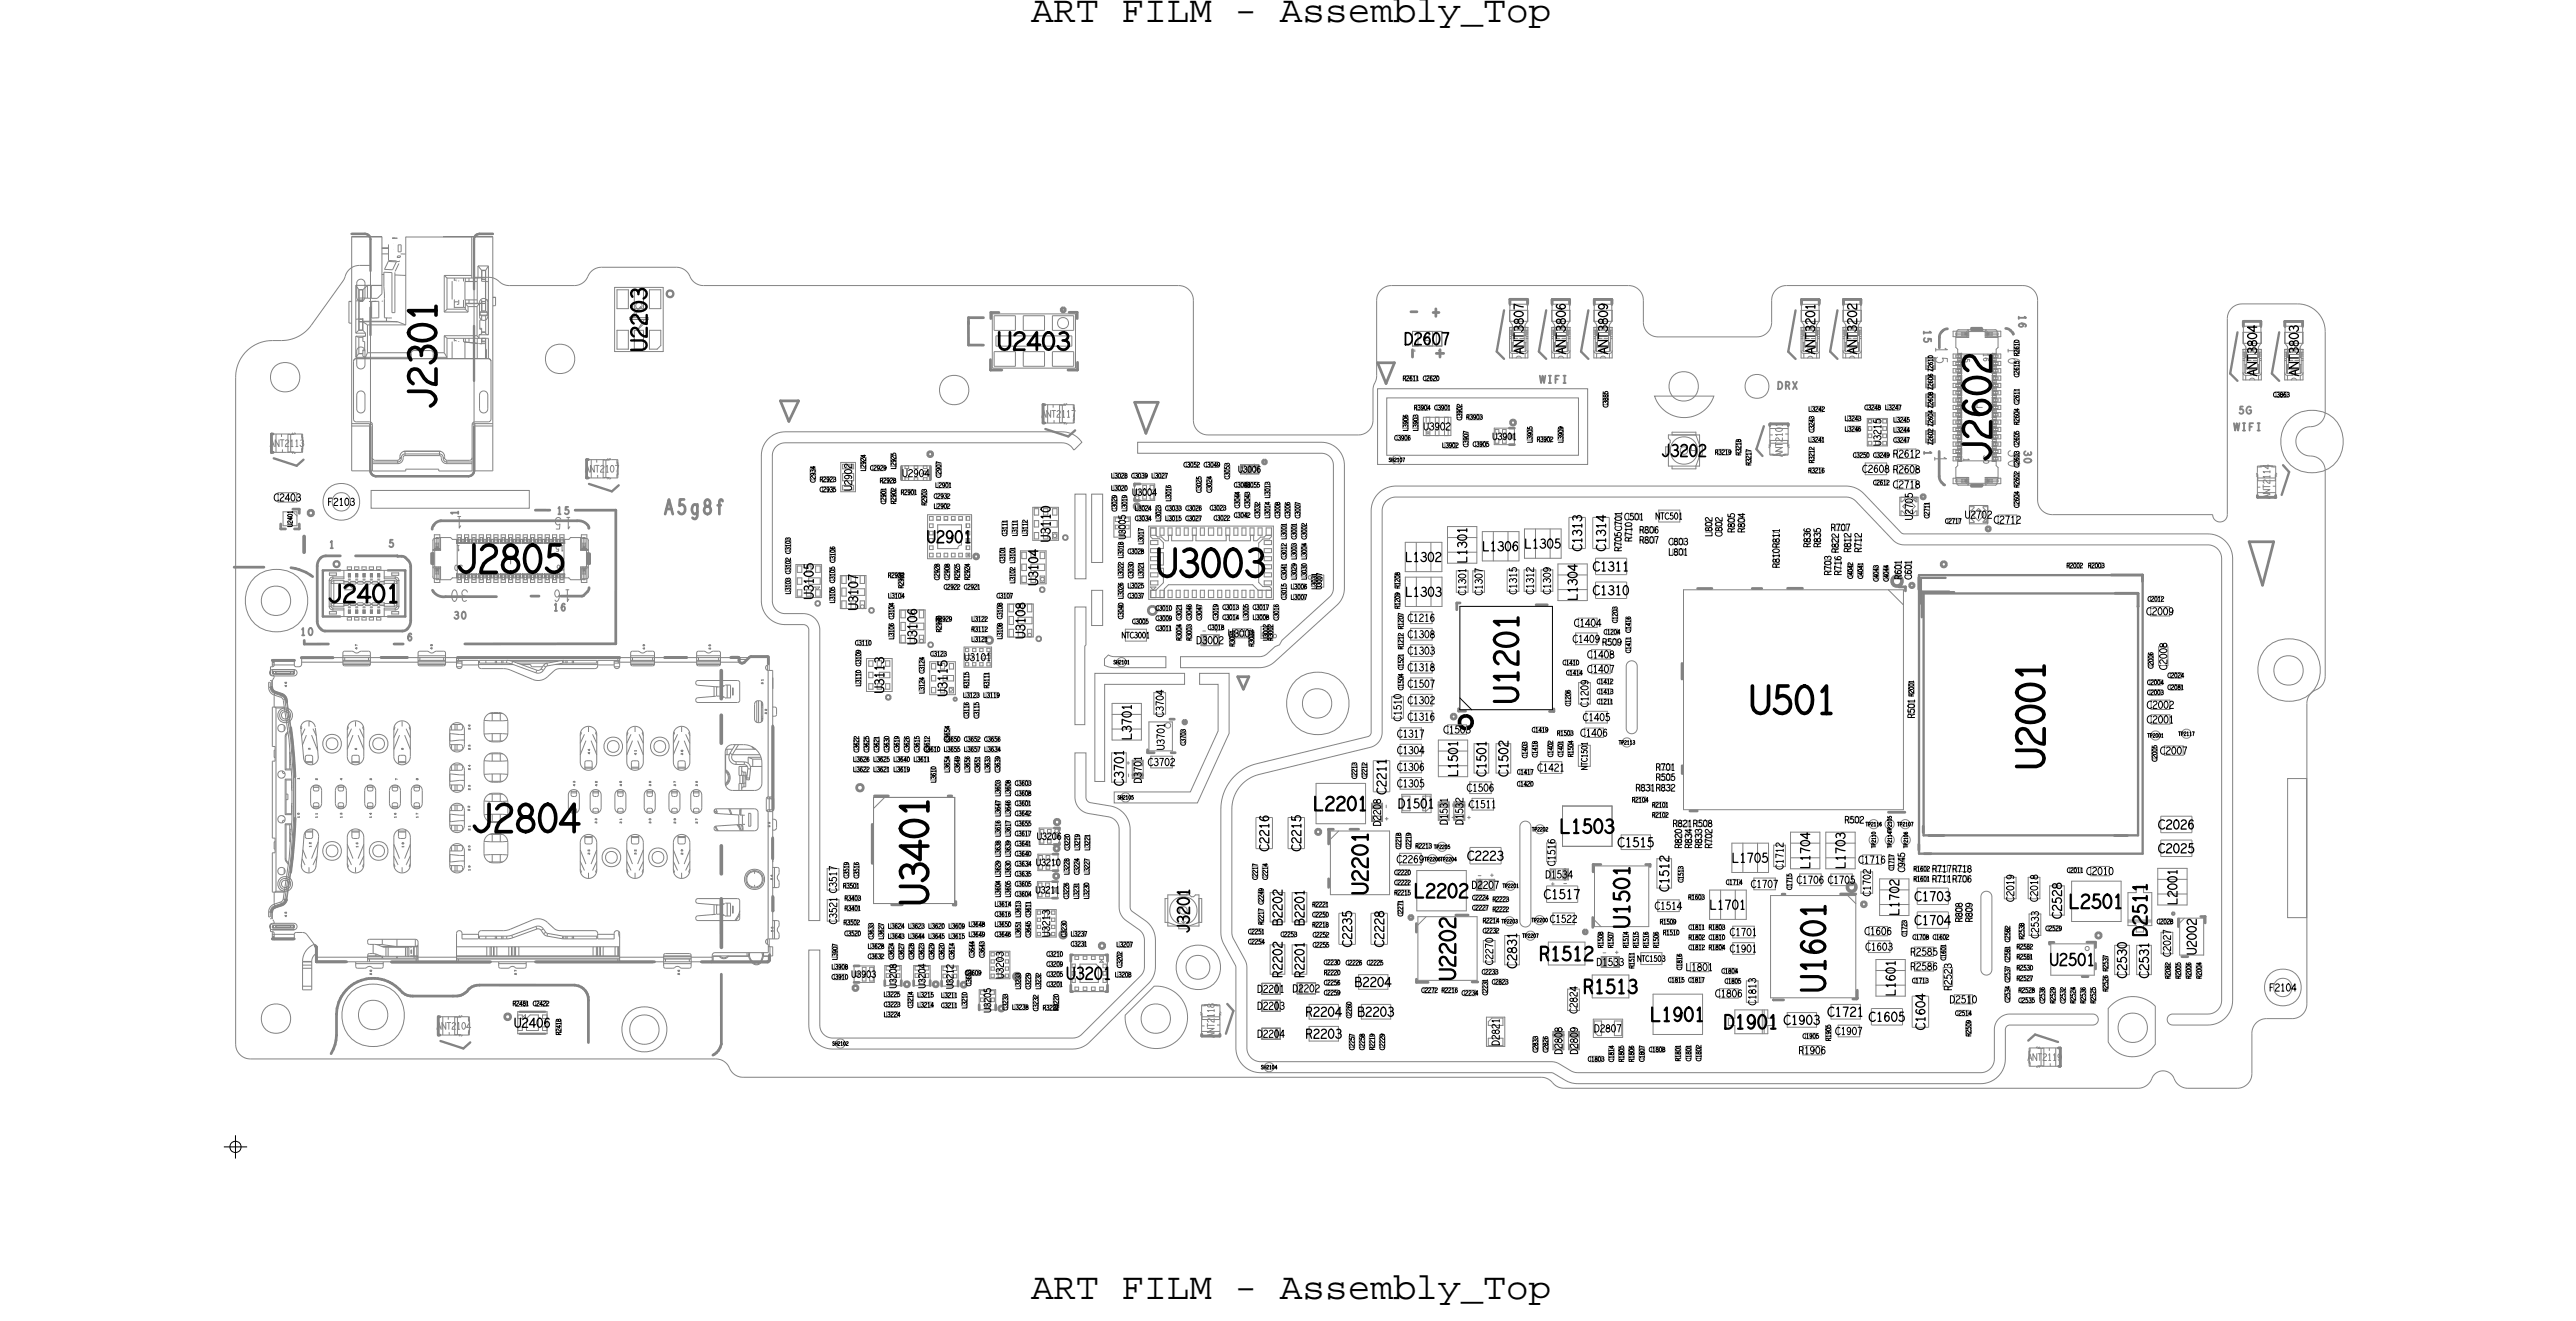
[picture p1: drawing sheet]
<svg xmlns="http://www.w3.org/2000/svg" width="141mm" height="72mm" viewBox="0 0 141 72" stroke-linecap="round" stroke-linejoin="round" font-family="sans-serif">
<defs><g id="words">
<g font-size="2.1">
<text x="56.2" y="1.2">ART FILM - Assembly_Top</text>
<text x="56.2" y="70.9">ART FILM - Assembly_Top</text>
</g>
<g font-size="1.5">
<text x="23.8" y="22.4" transform="rotate(-90 23.8 22.4)">J2301</text>
<text x="63.1" y="31.5">U3003</text>
</g>
<g font-size="1.5" fill="#838383">
<text x="108.6" y="25.2" transform="rotate(-90 108.6 25.2)">J2602</text>
<text x="24.9" y="31.2">J2805</text>
<text x="25.7" y="45.4">J2804</text>
</g>
<g font-size=".9">
<text x="54.4" y="19.1">U2403</text>
<text x="17.9" y="32.9">J2401</text>
</g>
<g font-size=".8">
<text x="35.3" y="19.2" transform="rotate(-90 35.3 19.2)">U2203</text>
<text x="83.9" y="52.4">R1512</text>
<text x="117.1" y="51.1" transform="rotate(-90 117.1 51.1)">D2511</text>
<text x="86.3" y="54.2">R1513</text>
<text x="94" y="56.1">D1901</text>
</g>
<text font-size=".8" fill="#838383" x="36.2" y="28.1">A5g8f</text>
<text font-size=".7" fill="#838383" x="76.6" y="18.8">D2607</text>
<g font-size=".7">
<text x="50.5" y="29.6">U2901</text>
<text x="90.6" y="24.9">J3202</text>
<text x="58.2" y="53.4">U3201</text>
<text x="64.9" y="51" transform="rotate(-90 64.9 51)">J3201</text>
</g>
<g font-size=".6">
<text x="105.6" y="18.9" transform="rotate(90 105.6 18.9)">15</text>
<text x="109.6" y="18.9" transform="rotate(90 109.6 18.9)">16</text>
<text x="109.6" y="24.5" transform="rotate(90 109.6 24.5)">30</text>
</g>
<text font-size=".6" fill="#838383" x="105.6" y="24.8" transform="rotate(90 105.6 24.8)">1</text>
<g font-size=".5">
<text x="83.1" y="19.3" transform="rotate(-90 83.1 19.3)">ANT3807</text>
<text x="85.4" y="19.3" transform="rotate(-90 85.4 19.3)">ANT3806</text>
<text x="87.7" y="19.3" transform="rotate(-90 87.7 19.3)">ANT3809</text>
<text x="99" y="19.3" transform="rotate(-90 99 19.3)">ANT3201</text>
<text x="101.3" y="19.3" transform="rotate(-90 101.3 19.3)">ANT3202</text>
<text x="123.1" y="20.5" transform="rotate(-90 123.1 20.5)">ANT3804</text>
<text x="125.4" y="20.5" transform="rotate(-90 125.4 20.5)">ANT3803</text>
<text x="57.3" y="29.6" transform="rotate(-90 57.3 29.6)">U3110</text>
<text x="44.4" y="32.7" transform="rotate(-90 44.4 32.7)">U3105</text>
<text x="46.8" y="33.3" transform="rotate(-90 46.8 33.3)">U3107</text>
<text x="50" y="35.2" transform="rotate(-90 50 35.2)">U3106</text>
<text x="55.9" y="34.9" transform="rotate(-90 55.9 34.9)">U3108</text>
<text x="56.6" y="32" transform="rotate(-90 56.6 32)">U3104</text>
<text x="76.7" y="32.5">L1303</text>
<text x="80" y="30.7" transform="rotate(-90 80 30.7)">L1301</text>
<text x="86.3" y="30.1" transform="rotate(-90 86.3 30.1)">C1313</text>
<text x="86.9" y="31.2">C1311</text>
<text x="86.9" y="32.5">C1310</text>
<text x="87.6" y="30.1" transform="rotate(-90 87.6 30.1)">C1314</text>
<text x="48.2" y="37.8" transform="rotate(-90 48.2 37.8)">U3113</text>
<text x="51.7" y="38" transform="rotate(-90 51.7 38)">U3115</text>
<text x="76.3" y="44.1">D1501</text>
</g>
<text font-size=".5" fill="#838383" x="28" y="56.1">U2406</text>
<g font-size=".4" fill="#838383">
<text x="56.8" y="22.8">ANT2117</text>
<text x="84" y="20.9">WIFI</text>
<text x="121.9" y="23.5">WIFI</text>
<text x="14.7" y="24.4">ANT2113</text>
<text x="18" y="29.9">1</text>
<text x="25" y="28.1" transform="rotate(-90 25 28.1)">1</text>
<text x="31.9" y="25.8">ANT2107</text>
<text x="46.5" y="26.8" transform="rotate(-90 46.5 26.8)">U2902</text>
<text x="49.2" y="26">U2904</text>
<text x="97.2" y="25" transform="rotate(-90 97.2 25)">ANT2101</text>
<text x="104.3" y="28.4" transform="rotate(-90 104.3 28.4)">U2705</text>
<text x="105" y="24.6" transform="rotate(90 105 24.6)">1</text>
<text x="107.2" y="28.3">U2702</text>
<text x="123.8" y="27.3" transform="rotate(-90 123.8 27.3)">ANT2114</text>
<text x="75.3" y="45.1" transform="rotate(-90 75.3 45.1)">D2208</text>
<text x="80.3" y="48.5">D2207</text>
<text x="23.8" y="56.2">ANT2104</text>
<text x="66.2" y="56.7" transform="rotate(-90 66.2 56.7)">ANT2118</text>
<text x="85.2" y="57.5" transform="rotate(-90 85.2 57.5)">D2808</text>
<text x="86.1" y="57.5" transform="rotate(-90 86.1 57.5)">D2809</text>
<text x="110.6" y="57.9">ANT2119</text>
</g>
<g font-size=".4">
<text x="77.7" y="23.5">U3902</text>
<text x="81.4" y="24">U3901</text>
<text x="17.9" y="27.6">F2103</text>
<text x="61.4" y="29.4" transform="rotate(-90 61.4 29.4)">U3005</text>
<text x="61.8" y="27">U3004</text>
<text x="67.6" y="25.8">U3006</text>
<text x="88.6" y="28.4">C501</text>
<text x="89" y="29.6" transform="rotate(-90 89 29.6)">R710</text>
<text x="89.4" y="29.1">R806</text>
<text x="89.4" y="29.6">R807</text>
<text x="91" y="29.7">C803</text>
<text x="93.4" y="29.3" transform="rotate(-90 93.4 29.3)">L802</text>
<text x="94" y="29.3" transform="rotate(-90 94 29.3)">C802</text>
<text x="94.6" y="29.1" transform="rotate(-90 94.6 29.1)">R805</text>
<text x="95.2" y="29.1" transform="rotate(-90 95.2 29.1)">R804</text>
<text x="98.8" y="29.9" transform="rotate(-90 98.8 29.9)">R836</text>
<text x="99.3" y="29.9" transform="rotate(-90 99.3 29.9)">R835</text>
<text x="99.9" y="29">R707</text>
<text x="101.6" y="25.8">C2608 R2608</text>
<text x="102.6" y="24.3" transform="rotate(-90 102.6 24.3)">U3215</text>
<text x="65.3" y="35.1">D3002</text>
<text x="67" y="34.8">U3001</text>
<text x="76.8" y="35.7">C1303</text>
<text x="80" y="32.5" transform="rotate(-90 80 32.5)">C1301</text>
<text x="82.7" y="32.4" transform="rotate(-90 82.7 32.4)">C1315</text>
<text x="83.7" y="32.4" transform="rotate(-90 83.7 32.4)">C1312</text>
<text x="87.4" y="35.2">R509</text>
<text x="88.5" y="30.1" transform="rotate(-90 88.5 30.1)">R705C701</text>
<text x="91" y="30.3">L801</text>
<text x="97.1" y="31" transform="rotate(-90 97.1 31)">R810R811</text>
<text x="99.9" y="31.4" transform="rotate(-90 99.9 31.4)">R703</text>
<text x="100.3" y="30.2" transform="rotate(-90 100.3 30.2)">R822</text>
<text x="100.5" y="31.4" transform="rotate(-90 100.5 31.4)">R716</text>
<text x="101" y="30.1" transform="rotate(-90 101 30.1)">R812</text>
<text x="101.6" y="30.1" transform="rotate(-90 101.6 30.1)">R712</text>
<text x="103.7" y="31.6" transform="rotate(-90 103.7 31.6)">R601</text>
<text x="104.3" y="31.6" transform="rotate(-90 104.3 31.6)">C601</text>
<text x="52.6" y="36.1">U3101</text>
<text x="76.2" y="40.2">C1317</text>
<text x="76.8" y="36.6">C1318</text>
<text x="76.8" y="39.3">C1316</text>
<text x="104.5" y="39.2" transform="rotate(-90 104.5 39.2)">R501</text>
<text x="56.5" y="47.2">U3210</text>
<text x="56.6" y="45.8">U3206</text>
<text x="62.3" y="42.7" transform="rotate(-90 62.3 42.7)">D3701</text>
<text x="79" y="45" transform="rotate(-90 79 45)">D1531</text>
<text x="79.8" y="45" transform="rotate(-90 79.8 45)">D1532</text>
<text x="80.1" y="44.1">C1511</text>
<text x="84.3" y="47.9">D1534</text>
<text x="89.2" y="43.2">R831R832</text>
<text x="90.3" y="42.6">R505</text>
<text x="90.3" y="42">R701</text>
<text x="91.3" y="45.1">R821R508</text>
<text x="91.8" y="46.3" transform="rotate(-90 91.8 46.3)">R820</text>
<text x="92.3" y="46.3" transform="rotate(-90 92.3 46.3)">R834</text>
<text x="92.9" y="46.3" transform="rotate(-90 92.9 46.3)">R833</text>
<text x="93.4" y="46.3" transform="rotate(-90 93.4 46.3)">R702</text>
<text x="100.6" y="44.9">R502</text>
<text x="103.9" y="47.6" transform="rotate(-90 103.9 47.6)">C945</text>
<text x="105.4" y="47.6">R717R718</text>
<text x="45.7" y="50.4" transform="rotate(-90 45.7 50.4)">C3521 C3517</text>
<text x="46.4" y="53.3">U3903</text>
<text x="48.9" y="53.9" transform="rotate(-90 48.9 53.9)">U3208</text>
<text x="50.5" y="53.9" transform="rotate(-90 50.5 53.9)">U3204</text>
<text x="52" y="54" transform="rotate(-90 52 54)">U3212</text>
<text x="54.7" y="53.4" transform="rotate(-90 54.7 53.4)">U3203</text>
<text x="56.5" y="48.7">U3211</text>
<text x="57.3" y="51.1" transform="rotate(-90 57.3 51.1)">U3213</text>
<text x="87.1" y="52.7">D1533</text>
<text x="105.4" y="48.1">R711R706</text>
<text x="107.1" y="50.3" transform="rotate(-90 107.1 50.3)">R808</text>
<text x="107.6" y="50.3" transform="rotate(-90 107.6 50.3)">R809</text>
<text x="54.1" y="55.3" transform="rotate(-90 54.1 55.3)">U3205</text>
<text x="95.8" y="54.9" transform="rotate(-90 95.8 54.9)">C1813</text>
</g>
<g font-size=".3">
<text x="76.5" y="20.8">R2611</text>
<text x="80" y="22.9">R3903</text>
<text x="54.9" y="29.2" transform="rotate(-90 54.9 29.2)">C3111</text>
<text x="55.5" y="29.3" transform="rotate(-90 55.5 29.3)">L3111</text>
<text x="56" y="29.3" transform="rotate(-90 56 29.3)">L3112</text>
<text x="63.6" y="27.9">C3033</text>
<text x="69.3" y="27.2" transform="rotate(-90 69.3 27.2)">L3013</text>
<text x="93.6" y="24.8">R3219</text>
<text x="95" y="24.9" transform="rotate(-90 95 24.9)">R3218</text>
<text x="95.5" y="25.4" transform="rotate(-90 95.5 25.4)">R3217</text>
<text x="98.7" y="25.8">R3216</text>
<text x="99" y="25.3" transform="rotate(-90 99 25.3)">R3212</text>
<text x="43.1" y="30.2" transform="rotate(-90 43.1 30.2)">C3103</text>
<text x="43.1" y="32.4" transform="rotate(-90 43.1 32.4)">L3103</text>
<text x="46.7" y="35.2">C3110</text>
<text x="48.4" y="31.5">R2932</text>
<text x="49.3" y="32.1" transform="rotate(-90 49.3 32.1)">R2931</text>
<text x="50.8" y="35.8">C3123</text>
<text x="51.4" y="34.5" transform="rotate(-90 51.4 34.5)">R2930</text>
<text x="53" y="34.5">R3112</text>
<text x="53" y="35">L3121</text>
<text x="54.8" y="30.7" transform="rotate(-90 54.8 30.7)">C3101</text>
<text x="55.4" y="30.7" transform="rotate(-90 55.4 30.7)">L3101</text>
<text x="61.2" y="34.8">NTC3001</text>
<text x="63.1" y="34.4">C3011</text>
<text x="65" y="35" transform="rotate(-90 65 35)">R3003</text>
<text x="65.9" y="34.4">C3018</text>
<text x="66.7" y="33.3">C3013</text>
<text x="67.4" y="35.3" transform="rotate(-90 67.4 35.3)">R3031</text>
<text x="68.4" y="35.3" transform="rotate(-90 68.4 35.3)">R3032</text>
<text x="69.4" y="35" transform="rotate(-90 69.4 35)">R3002</text>
<text x="71.8" y="32.2" transform="rotate(-90 71.8 32.2)">L3031</text>
<text x="76.6" y="35.4" transform="rotate(-90 76.6 35.4)">R1212</text>
<text x="89" y="35.6" transform="rotate(-90 89 35.6)">C1411</text>
<text x="47" y="37.5" transform="rotate(-90 47 37.5)">L3110</text>
<text x="49.8" y="41.6">L3611</text>
<text x="50.4" y="41">C3610</text>
<text x="50.7" y="41.1" transform="rotate(-90 50.7 41.1)">C3612</text>
<text x="51.5" y="40.5">C3650</text>
<text x="51.8" y="40.5" transform="rotate(-90 51.8 40.5)">C3654</text>
<text x="52.6" y="38.1">L3123</text>
<text x="52.9" y="39.2" transform="rotate(-90 52.9 39.2)">C3116</text>
<text x="52.9" y="37.6" transform="rotate(-90 52.9 37.6)">R3115</text>
<text x="53.4" y="39.2" transform="rotate(-90 53.4 39.2)">C3115</text>
<text x="53.7" y="38.1">L3119</text>
<text x="54" y="37.6" transform="rotate(-90 54 37.6)">R3111</text>
<text x="84.9" y="40.1">R1503</text>
<text x="87.1" y="37.9">C1413</text>
<text x="87.1" y="38.4">C1211</text>
<text x="54" y="42.2" transform="rotate(-90 54 42.2)">L3633</text>
<text x="77.2" y="46.3">R2213</text>
<text x="86.6" y="42" transform="rotate(-90 86.6 42)">NTC1501</text>
<text x="90.1" y="44">R2101</text>
<text x="46" y="48.5">R3501</text>
<text x="46.1" y="49.1">R3403</text>
<text x="46.1" y="49.7">R3401</text>
<text x="47.7" y="51.3" transform="rotate(-90 47.7 51.3)">C3633</text>
<text x="52.7" y="53.2">C3609</text>
<text x="53" y="53.8" transform="rotate(-90 53 53.8)">C3653</text>
<text x="55.7" y="54" transform="rotate(-90 55.7 54)">L3233</text>
<text x="55.7" y="50.1" transform="rotate(-90 55.7 50.1)">L3613</text>
<text x="56.2" y="50.1" transform="rotate(-90 56.2 50.1)">C3611</text>
<text x="58.4" y="51.6">C3231</text>
<text x="58.9" y="49.1" transform="rotate(-90 58.9 49.1)">L3231</text>
<text x="88.8" y="51.7" transform="rotate(-90 88.8 51.7)">R1514</text>
<text x="89.1" y="52.9" transform="rotate(-90 89.1 52.9)">R1511</text>
<text x="89.3" y="52.5">NTC1503</text>
<text x="89.4" y="51.7" transform="rotate(-90 89.4 51.7)">R1515</text>
<text x="89.9" y="51.7" transform="rotate(-90 89.9 51.7)">R1516</text>
<text x="90.7" y="51">R1510</text>
<text x="91.8" y="48.2" transform="rotate(-90 91.8 48.2)">C1513</text>
<text x="92.1" y="49.1">R1603</text>
<text x="92.1" y="50.7">C1811</text>
<text x="93.2" y="50.7">R1803</text>
<text x="104.3" y="53.6">C1713</text>
<text x="104.4" y="48.1">R1601</text>
<text x="51.4" y="54.4">L3211</text>
<text x="51.4" y="55">C3211</text>
<text x="55" y="55.1" transform="rotate(-90 55 55.1)">C3233</text>
<text x="56.9" y="55.1">R3221</text>
<text x="57.7" y="55.1" transform="rotate(-90 57.7 55.1)">R3220</text>
<text x="91.7" y="57.9" transform="rotate(-90 91.7 57.9)">R1801</text>
</g>
<g font-size=".3" fill="#838383">
<text x="77.3" y="19.3" transform="rotate(-90 77.3 19.3)">-</text>
<text x="78.6" y="19.3" transform="rotate(-90 78.6 19.3)">+</text>
<text x="25.1" y="29.8" transform="rotate(-180 25.1 29.8)">1</text>
<text x="107.1" y="25" transform="rotate(90 107.1 25)">1</text>
</g>
</g></defs>
<!-- layer: Board Outline -->
<g fill="none" stroke="#838383" stroke-width=".05">
<path d="M14.9 18.6a2 2 0 0 0-2 2M14.9 18.6h.5zM17 17.7l-.4 .4-.4 .3-.8 .2M18.7 15.3l-1.7 2.4zM19.5 15.5v-.2l.2-.1 .1 .1 .1 .2M19.5 19.2v-.2l.2-.1 .1 .1 .1 .2M19.5 15.5v.7zM19.5 19.2v.7zM19.5 16.2v.2h.2h.1l.1-.2M19.5 19.9v.2h.2h.1l.1-.2M19.6 14.5h.6zM19.6 14.5a.98 .98 0 0 0-.9 .8"/>
<path d="M19.9 15.5v.7zM19.9 19.2v.7zM20.2 14.5v11.2zM25.9 15.1h.8zM25.9 15.1v10.6zM26.2 16.5v-.2h.2h.1l.1 .2M26.2 16.5v.8zM26.2 17.3v.1l.2 .1 .1-.1 .1-.1M26.6 16.5v.8zM26.7 15.1l1.1 .5M27.8 15.6h3.5zM32.8 14.6h4.1z"/>
<path d="M32.8 14.6a1.03 1.03 0 0 0-.9 .7l-.3 .2-.3 .1M36.9 14.6a1.04 1.04 0 0 1 .9 .7l.3 .2 .3 .1M38.4 15.6h25.9zM64.3 15.6a.8 .8 0 0 1 .8 .8M65.1 16.4v6.5zM75.1 16.4v4.1zM75.9 15.6h13zM75.9 15.6a.8 .8 0 0 0-.8 .8M88.9 15.6a.8 .8 0 0 1 .8 .8M89.7 16.4v1.2zM89.7 17.6a.8 .8 0 0 0 .8 .8M90.5 18.4h5.4z"/>
<path d="M96.7 16.4v1.2zM96.7 17.6a.8 .8 0 0 1-.8 .8M97.5 15.6a.8 .8 0 0 0-.8 .8M97.5 15.6h12.9zM110.4 15.6a.8 .8 0 0 1 .8 .8M111.2 16.4v10.9zM121.5 17.4v10.7zM122.3 16.6a.8 .8 0 0 0-.8 .8M122.3 16.6h3.1zM125.4 16.6a1.5 1.5 0 0 1 1.5 1.5M126.9 18.1v4.4zM12.9 20.6v36.4z"/>
<path d="M14.9 36.5h1.1zM14.9 36.9h1.1zM14.9 36.5l-.2 .2 .2 .2M16 36.5l.2 .2-.2 .2M19.5 21.6v-.2l.2-.1 .1 .1 .1 .2M19.5 21.6v.7zM19.5 22.3v.2h.2h.1l.1-.2M19.9 21.6v.7zM20.2 25.7l.1 .2 .2 .1M20.2 26.8h8.7v.9h-8.7zM20.5 26h5.1zM25.9 25.7l-.1 .2-.2 .1"/>
<path d="M26.2 21.6v-.2l.2-.1 .1 .1 .1 .2M26.2 21.6v.7zM26.2 22.3v.2h.2h.1l.1-.2M26.6 21.6v.7zM65.1 22.9a.8 .8 0 0 0 .8 .8M65.9 23.7h8.2zM74.9 21.3v1.6zM74.9 22.9a.8 .8 0 0 1-.8 .8M75.1 20.5l-.2 .8M90.3 21.6h3.2a1.7 1.7 0 0 1-1.6 1.2 1.7 1.7 0 0 1-1.6-1.2zM111.2 27.3a.8 .8 0 0 0 .8 .8M112 28.1h8.7z"/>
<path d="M120.7 28.1l.1 .3 .3 .1 .3-.1 .1-.3M125.9 38.4v16.4zM126.9 36.9a1.04 1.04 0 0 1-.8 .9l-.2 .2v.4M126.9 25.7v11.2zM126.9 22.5a.9 .9 0 0 1-1.1 .8 .84 .84 0 0 0-.5 1.1 .84 .84 0 0 0 1 .5 .8 .8 0 0 1 .6 .8M12.9 57a.8 .8 0 0 0 .8 .8M13.7 57.8h25.4zM14.9 50.4h1.1zM14.9 50.7h1.1zM14.9 50.4l-.2 .2 .2 .1M16 50.4l.2 .2-.2 .1M39.1 57.8a1.04 1.04 0 0 1 .9 .7l.3 .2 .2 .1"/>
<path d="M40.5 58.8h43.6zM61.4 55.4l1.6-1.6a1.7 1.7 0 0 1 1.8 1.7 1.7 1.7 0 0 1-1.8 1.7 1.7 1.7 0 0 1-1.6-1.8zM84.1 58.8a1.38 1.38 0 0 1 .9 .5l.3 .1M85.3 59.4h31.3zM115.2 54.9a1.7 1.7 0 0 1 2.4 0v2.1a1.48 1.48 0 0 1-2.6-.1v-1.9zM119.4 59.4a1.08 1.08 0 0 1-1-.8l-.2-.1-.3-.1-.3 .2-.2 .2a.82 .82 0 0 1-.8 .6M119.4 59.4h2.7zM122.9 56.4v2.2zM122.9 58.6a.8 .8 0 0 1-.8 .8M123.7 55.6h1.4zM123.7 55.6a.8 .8 0 0 0-.8 .8M124.8 42.5h1v7.6h-1z"/>
<path d="M125.9 54.8a.8 .8 0 0 1-.8 .8"/>
<circle cx="30.6" cy="19.6" r=".81"/>
<circle cx="15.1" cy="32.8" r=".81"/>
<circle cx="15.1" cy="32.8" r="1.72"/>
<circle cx="15.6" cy="39" r=".4"/>
<circle cx="15.6" cy="20.6" r=".81"/>
<circle cx="52.1" cy="21.3" r=".81"/>
<circle cx="71.9" cy="38.4" r=".81"/>
<circle cx="71.9" cy="38.4" r="1.72"/>
<circle cx="91.9" cy="21.1" r=".81"/>
<circle cx="95.9" cy="21.1" r=".65"/>
<circle cx="124.9" cy="36.6" r=".81"/>
<circle cx="124.9" cy="36.6" r="1.72"/>
<circle cx="126.1" cy="24.1" r="1.72"/>
<circle cx="15.1" cy="55.6" r=".81"/>
<circle cx="15.6" cy="48.2" r=".4"/>
<circle cx="20.4" cy="55.4" r=".81"/>
<circle cx="20.4" cy="55.4" r="1.72"/>
<circle cx="35.2" cy="56.2" r="1.24"/>
<circle cx="35.2" cy="56.2" r=".81"/>
<circle cx="63.1" cy="55.6" r=".81"/>
<circle cx="65.4" cy="52.8" r=".65"/>
<circle cx="65.4" cy="52.8" r="1.22"/>
<circle cx="116.4" cy="56.1" r=".81"/>
</g>
<g fill="none" stroke="#838383" stroke-width=".15">
<path d="M52.8 17.6v1.2zM52.8 17.3h.9zM52.8 17.3v.4zM52.8 18.8h.9zM54 19.6v.6zM54.1 17.1v.3zM54.1 17.1h.4zM58.3 17h.5zM58.8 17v.4zM58.8 19.8v.4zM75.2 19.8h.9zM75.2 19.8l.4 1.1z"/>
<path d="M76.1 19.8l-.5 1.1zM77 17h.3zM78.2 17.1h.3zM78.3 16.9v.4zM82.4 16.3h.9zM82.4 16.3v.3zM83.3 16.3h.1M83.3 16.4v.2zM84.7 16.4h.1M84.7 16.4v.2zM84.7 16.4h.9zM85.6 16.4h.1"/>
<path d="M85.6 16.4v.1zM87 16.4h.1M87 16.4v.2zM87 16.3h.9zM87.9 16.3h.1M87.9 16.4v.2zM98.3 16.4h.9zM98.3 16.4v.2zM99.2 16.4h.1M99.3 16.4v.2zM100.6 16.3h.9zM100.6 16.3v.3z"/>
<path d="M101.5 16.3h.1M101.5 16.4v.2zM105.8 18.4v.6zM105.9 18.1l-.1 .3M106 18l-.1 .1zM106.2 17.9l-.2 .1M107.6 17.9h.5zM109.4 17.9l.3 .1M109.7 18l.1 .2zM109.8 18.2h.1M122.4 17.6h.1M122.4 17.6v.2z"/>
<path d="M122.4 17.5h.9zM123.3 17.5h.1M123.3 17.5v.3zM124.6 17.5h1zM124.6 17.5v.3zM125.6 17.5v.3zM12.8 31h1.6zM14.8 24.7h.1M14.8 23.7v1zM14.8 23.7h.1zM14.8 24.7h.1zM14.9 36h1.2z"/>
<path d="M15.3 28.6v.3zM15.3 28.9h.1M15.3 28.9h.3zM15.9 31h.2zM16 27.8h.3zM16.1 28.9h.2zM16.1 31l.2 .1zM16.3 28.9h.1M16.3 31.1l.4 .1zM16.3 28.6v.3zM16.3 27.8v.2zM16.4 35.9h1.8z"/>
<path d="M16.6 34.9v.2zM16.6 35.1h1.3zM16.7 31.2l.2 .2zM16.8 27.9l.2-.1 .1 .1v.2h-.1h-.2zM16.9 31.4l.2 .1zM17.3 30.9v3zM17.3 33.9l.2 .4M17.5 34.3v.1zM17.5 34.4h.2M17.7 34.4h4.3zM17.8 30.3h.8zM17.8 30.3l-.3 .2-.2 .4"/>
<path d="M19.4 30.3h2.3zM20.8 35.9h1.4zM21.5 35.1h.5zM21.7 30.3v.1M21.7 30.4h.2zM21.9 30.4h.2M22.1 30.4l.2 .2zM22.3 30.6l.1 .3M22.4 33.9l-.1 .4-.3 .1M22.4 30.9v3zM23.5 30.2v.6zM23.6 32.2v.1z"/>
<path d="M23.6 32.3a.7 .7 0 0 0 .7 .3M23.7 28.7h.1M24.1 28.4h7.4zM24.1 28.4l-.4 .2-.1 .3M24.3 32.6h2.8zM25 35.9h8.8zM25.4 35.1h8.2zM29 32.5h.4zM29.2 27.8h.8zM30.6 32.5h1.2zM31.4 27.8h2.2zM31.5 28.4l.4 .1 .2 .3"/>
<path d="M31.8 32.5h.1M32 26.1h.1zM32 26h.1M32 25.1v.9zM32 25.1h.1zM32 32.3l-.2 .2zM32.1 28.8h.1M32.1 32.1l-.1 .2M32.2 30.2v.6zM33.6 27.8v7.3zM36.3 35.9h1.2zM39.9 35.9h.4z"/>
<path d="M41 35.8h.9zM41.9 35.8h.1M41.9 35.9v.3zM42.2 39.7v4.4zM42.6 21.9l.4 1.1zM42.6 21.9h.9zM43.5 21.9h.1M43.6 21.9l-.6 1.1zM54 20.2h.1M54 20.2h.7zM56.9 22.1v1zM56.9 22.1h.1"/>
<path d="M56.9 23.1h.1zM56.9 22.1h.1zM58.3 20.2h.5zM58.8 20.2h.1M61.9 22h1.3zM61.9 22l.6 1.6zM63.2 22l-.7 1.6zM63.8 39.2h.3zM64.5 39.4l.1-.1 .1 .2h-.1zM67.5 36.9l.3 .7zM67.5 36.9h.6zM68.1 36.9l-.3 .7z"/>
<path d="M79.2 39h.1h.1v.2h-.1h-.1zM79.5 32.9v.4zM79.5 32.9h.2zM79.6 38.7v.1zM79.6 38.8h.4zM83.8 33h.6zM84.5 38.8h.3zM84.8 38.8h.1M84.8 38.7v.1zM91.8 36.2v.9zM92.6 32.1h.8zM95.6 32.1h.5z"/>
<path d="M96.6 23.2h.1M96.6 23.1h1zM97.5 32.1h.8zM97.6 23.1v.1zM103.6 32h.4zM104 32v.2zM104.2 31.9l.1-.1 .1 .1v.1l-.1 .1-.1-.1zM104.7 31.5v.7zM104.8 32.3h1.8zM105.8 24.6v1.4zM105.8 26l.1 .3M105.9 30.7l.1-.1 .2 .1v.2h-.2h-.1z"/>
<path d="M105.9 26.3l.1 .1zM106 26.4l.1 .1M107.6 26.5h.5zM115.2 31.4h1.7zM115.4 32.4h1.2zM116.6 33.1h.1M116.6 32.4v.7zM116.9 31.4v.3zM122.7 29.6h1.3zM122.7 29.6l.7 2.3zM123.2 27.1h.1M123.2 27v.1z"/>
<path d="M123.2 27.1h1zM124 29.6l-.6 2.3zM124.1 27.1h.1M124.2 27.1h.1M124.2 27v.1zM14.9 51.2h1.1zM17.2 51.6l.1 .1zM17.3 51.7v.8zM17.3 52.5h1.6zM18.2 57.3l-.1 .2zM18.3 57l-.1 .3zM18.3 56.8v.2z"/>
<path d="M18.4 56.5l-.1 .3zM18.4 55.3v1.2zM18.4 55v.3zM18.5 54.7l-.1 .3zM18.6 54.5l-.1 .2zM18.6 54.4v.1zM18.8 54.2l-.2 .2zM18.9 54l-.1 .2zM18.9 54l.1-.1zM19 53.9l.2-.1zM19.2 53.8l.1-.1zM19.3 53.7l.2-.1z"/>
<path d="M19.5 53.6l.2-.1zM19.7 53.5l.3-.1zM20 53.4h.1zM20.1 53.4h.2zM20.3 53.4h.1zM20.4 53.4h.2zM20.6 53.4h.2zM20.8 53.4l.2 .1zM21 53.5h.2zM21.2 53.5l.1 .1zM21.3 53.6l.1 .1zM21.4 52.5h5.3z"/>
<path d="M21.4 53.7l.2 .1zM21.6 53.8l.2 .2zM21.8 54l.2 .2zM22 54.2l.1 .1zM22.1 54.3h.1zM22.2 54.3h.2zM22.4 54.3l.1 .1zM22.5 54.4h2.2zM23.9 55.5h.1zM23.9 56.5h.1M23.9 55.5v1zM23.9 56.5h.1z"/>
<path d="M24.7 54.4l.3-.1zM25 54.3h.1zM25.1 54.3h.1zM25.2 54.3h.1zM25.2 54.3l.1-.1zM25.3 54.2l.1-.1zM25.4 54.1h.1zM25.6 54v-.1zM25.6 54l-.1 .1zM25.6 53.9h.1zM25.7 53.9l.2-.1zM25.9 53.8h.1z"/>
<path d="M26 53.8h.2zM26.2 53.8h5.1zM29.3 52.5h6.3zM31.3 53.8h.3zM31.6 53.8l.1 .1zM31.7 53.9h.1zM31.8 53.9l.1 .2zM31.9 54.1l.1 .1zM32 54.2v.1zM32 54.3l.1 .1zM32.1 54.4v.2zM32.1 54.6v2.3z"/>
<path d="M38.3 52.5h3.6zM38.9 57.6l.1-.1zM39 57.5l.1-.1zM39.2 57.3l-.1 .1zM39.3 57.2l-.1 .1zM39.4 53.2v3.8zM39.4 57l-.1 .2zM42 52.4l-.1 .1zM42 52.1v.3zM42.2 45.8v1zM42.2 49.7h.1M42.2 49v.7z"/>
<path d="M46.8 42.9l.1-.1 .2 .1v.2l-.2 .1-.1-.1zM47.6 45v2.1zM47.7 43.4h.8zM48.6 49.4h.6zM51.7 43.4h.2zM52 49.4h.1zM52.1 49.2v.2zM62.6 41.1h.1M62.6 40.9v.2zM62.6 41.1h.4zM63.9 41.1h.2zM65.6 56.5h1z"/>
<path d="M65.6 56.4v.1zM66.6 56.4v.1zM71.8 45.3l.1-.1 .1 .1v.2h-.1h-.1zM72.5 45.3h.1M72.5 45.3h.2zM72.5 45.3v.8zM72.5 48v.4zM73.7 45.3h.4zM76.9 50h.1l.1 .1-.1 .1zM77.3 50.4v.5zM77.3 53.4v.2zM77.3 53.6h.6z"/>
<path d="M79.4 49.9h.7zM80.3 53.6h.3zM86.4 50.8l.1-.1 .1 .2-.1 .1zM86.9 50.1v.5zM86.9 47.2h.4zM86.9 47.2v.4zM89.8 47.2h.2zM90 47.2v.1zM91.8 41.8v.4zM92.2 44.3h.4zM96.8 54.6h.1M96.8 54.6h.5z"/>
<path d="M97.2 48.8h.2zM100.4 48.8h.8zM101.1 54.5h.2zM101.3 54.5h.1M101.3 54v.5zM101.6 49.3l.1-.1 .1 .1v.1l-.1 .1-.1-.1zM103 44.3h.9zM104.7 46.1v.3zM104.9 45.1v.3zM105 46.6h.4zM105.2 45.6h.9zM111.8 51.4v.1z"/>
<path d="M111.8 51.4h.3zM112.3 57.2h.1zM112.4 58.2h.1M112.4 57.2v1zM113.6 53.3h.3zM113.9 51.4h.4zM114.3 52.6v.3zM114.3 51.4v.3zM114.4 51l.1-.1 .1 .1v.1l-.1 .1-.1-.1zM115.4 45.6h.7zM118.8 50.1v.5zM119 52.2h.4z"/>
<path d="M120.1 50h.2zM120.3 50v.4z"/>
</g>
<path d="M118.6 49.8v.1h-.1z" fill="none" stroke="#838383" stroke-width=".1"/>
<path d="M16.6 29.3v.8zM39.4 36.6v1.5zM39.4 39v1.6zM39.4 49v2.7zM39.4 46.2v1.5z" fill="none" stroke="#838383" stroke-width=".2"/>
<!-- layer: Components -->
<g fill="none" stroke="#838383" stroke-width=".05">
<path d="M19 16.4v1.2zM19 16.4h.2zM19 16.5h.2zM19 17.6h.2zM19.2 12.9h1.6zM19.2 12.9v12.8zM19.3 19.7v3.2zM19.4 19.5h3zM19.4 18.2h.5zM19.4 15.6v2.6zM19.4 18.2l.2-.2zM19.4 15.6l.2 .2z"/>
<path d="M19.4 15.6h1.4zM19.4 16.4h.2zM19.4 17.4h.2zM19.4 18.3h.5zM19.4 18.3v1.2zM19.4 18.3l.2 .1zM19.4 19.6h.1M19.4 19.6h7.2zM19.4 19.6l-.1 .1M19.6 19.3h.1M19.6 19.3l-.2 .2zM19.6 18.4h.2z"/>
<path d="M19.6 19.3h.2zM19.6 18h.2zM19.6 15.8v2.2zM19.6 15.8h.2zM19.6 16.2h.1M19.6 16.4h.1M19.6 17.4h.1M19.6 18.4v.9zM19.6 17.5h.1M19.6 18h.1M19.6 16.4h.2zM19.6 16.3h.2z"/>
<path d="M19.6 17.4h.2zM19.6 17.5h.2zM19.6 17.6h.2zM19.6 17.3h.1M19.6 17.4h.2M19.8 16.4h-.2M19.8 17.5h1.3zM19.8 15.8v.6zM19.8 17.4v.6zM19.8 16.2h.1M19.8 16.4h.1M19.8 18h.1"/>
<path d="M19.8 17.4h.1M19.8 15.8l.2-.2zM19.8 17.6l.2 .1zM19.8 16.3h.2zM19.8 17.6h1.9zM19.8 18l.1 .2zM19.8 18.4l.1-.1zM19.8 19.1v.3zM19.8 18.4v.2zM19.8 19.4l.1 .1zM19.8 19.1h.1zM19.8 18.6h.1z"/>
<path d="M19.9 18.6v.5zM19.9 18.2v.1zM20 15.6v.7zM20 15.6h.3zM20 17.7v1.5zM20 19.2h2.4zM20 19.2l-.1 .3zM20 16.3h.3zM20 17.7h2.1zM20.1 16.5l.4-.1zM20.3 15.6v.7zM20.3 15.6h.5z"/>
<path d="M20.3 16.3h.3zM20.3 17.4l.4-.1zM20.3 16.5v.9zM20.3 16.5l.4-.1zM20.6 16.3l.2-.3zM20.7 16.4v.9zM20.8 16.4h.1M20.8 13.5h.4zM20.8 15h.1zM20.8 12.9v3.1zM20.8 13.9h.4zM20.9 16.4h.1"/>
<path d="M20.9 14.9v.7zM20.9 15.6l.1 .4zM20.9 14.9h.5zM21 16.3v1zM21 17.3l.2 .1zM21 16.3h.1M21 16v.3zM21 14.7h.4zM21.1 17.3v.2zM21.1 17.5l.6 .1zM21.2 13.5h.1M21.2 14.3h.4z"/>
<path d="M21.2 14.3l-.2 .4zM21.2 14.2h.4zM21.2 13.3v.9zM21.2 17.4h.1M21.2 17.4l.2-.1zM21.4 17.1h.1zM21.4 14.9v2.2zM21.4 13h.1M21.4 13h.2zM21.4 13h.1zM21.5 13.3h.1M21.5 13.6h.1"/>
<path d="M21.5 13h.2zM21.5 14.9v2.2zM21.5 15h.6zM21.6 13h.1zM21.6 14.3l-.2 .4zM21.6 14.3h.1M21.6 14.3h.2zM21.7 14.1l.1-.1zM21.7 14v.1zM21.7 14h.2zM21.7 17.6l.4 .1zM21.7 13.7h.2z"/>
<path d="M21.7 13.4v.3zM21.7 13.4h.2zM21.8 14.4l-.2 .4zM21.8 14.2v.1M21.9 14h-.1zM21.9 13.9h.2M21.9 13.4v.3zM22.1 12.9v4.8zM22.1 12.9h3.6zM23.6 19.5h.8zM24.2 12.9h.1zM24.2 12.9h2.7z"/>
<path d="M24.2 17h1.3zM24.2 15h1.5zM24.2 15v2zM24.2 15l.2 .2zM24.2 18.3h1.8zM24.2 18.3l.2 .2zM24.2 19.2l.2 .3zM24.3 12.9h2.6zM24.4 16.9h1zM24.4 15.2v1.7zM24.4 16.9l-.2 .1zM24.4 15.2h1.7z"/>
<path d="M24.4 18.5h2.2zM24.4 18.5v1.1zM24.7 15.3v1zM24.7 18.6v1zM24.8 16.8h.1M24.8 16.4v.4zM24.8 15.2v.1zM24.8 18.5v.1zM24.8 16.4h.1M24.8 16.8h.5zM24.8 16.5h.2zM24.8 16.5h.1"/>
<path d="M24.8 18.6h.1M24.8 18.6h.1zM24.8 15.3h.1M24.8 15.3h.1zM24.9 15.3h.1M24.9 18.6h.1M24.9 16.6h.1zM25 16.6h.1M25 16.4v.2zM25 15.4h.1M25 18.7h.1M25.3 15.2v.2z"/>
<path d="M25.3 16.4v.4zM25.3 18.5v.2zM25.3 16.8h.1zM25.3 18.7h.1M25.4 15.4v1zM25.4 18.7v.9zM25.4 18.7h.6zM25.4 15.4h.6zM25.4 16.4h.6zM25.4 15.2v.2zM25.4 16.4v.5zM25.4 16.9l.1 .1z"/>
<path d="M25.4 16.6l.1 .1zM25.4 18.5v.2zM25.4 16.5l.2 .1zM25.4 16.6h.7zM25.5 16.7h.5zM25.5 16.7v.3zM25.6 16.6h.4zM25.6 15.2v.2zM25.6 16.4v.2zM25.6 18.5v.2zM25.7 12.9v2.3zM25.7 12.9h1.2z"/>
<path d="M26 16.7v1.6zM26 18.3l.1 .2zM26 18.7h.1M26 15.2v.2zM26 15.4v1zM26 16.4v.2zM26 18.5v.2zM26 18.7v.9zM26 16.6l.3-.1zM26.1 14.5v.7zM26.1 14.5h.5zM26.1 14.5l.2 .2z"/>
<path d="M26.1 15.2h.2zM26.1 18.7h.1M26.1 18.3v.2zM26.1 16.6l-.1 .1zM26.1 16.6h.2zM26.1 18.3l.2-.1zM26.1 18.3h.5zM26.2 18.7h.1M26.2 17.5v.5zM26.2 17.9h.1zM26.2 18h.1zM26.2 17.5h.1z"/>
<path d="M26.2 18.8h.1M26.2 17h.4zM26.2 17.2h.4zM26.2 17v.2zM26.2 17h.1zM26.2 17.2h.1zM26.3 18.8h.1M26.3 18.8h.2zM26.3 17h.2zM26.3 14.7v.7zM26.3 16.4v.6zM26.3 17.2v.3z"/>
<path d="M26.3 17.9v.3zM26.3 14.7h.2zM26.3 15.2h.1M26.3 15.3h.1M26.3 16.9h.1M26.3 17.2h.2zM26.3 18.1h.2zM26.3 18.5v.2zM26.3 16.5h.1M26.3 15.4h.2zM26.3 14.7v.5zM26.3 14.8h.2z"/>
<path d="M26.3 16.4h.2zM26.3 16.6h.2zM26.3 18.5h.2zM26.3 18.7h.2zM26.3 15.2h.2zM26.3 18.6h.2zM26.5 16.4h.1M26.5 14.7v2.3zM26.5 15.2h.1M26.5 15.3h.1M26.5 16.3h.1M26.5 16.9h.1"/>
<path d="M26.5 18.5v1.1zM26.5 16.5h.1M26.5 18.9h.1M26.5 19h.1M26.5 17h.1zM26.5 17.2v1zM26.5 17.2h.1zM26.5 18.2l.1 .1zM26.5 19.1h.1M26.5 15.4h.1zM26.5 16.4h.1zM26.5 19.1v.5z"/>
<path d="M26.6 17v.2zM26.6 19.6l.2 .1M26.6 19.6h.1M26.6 14.5v3.8zM26.6 18.5v1.1zM26.6 14.5l-.1 .2zM26.8 19.7v3.2zM26.9 16.2h.1zM26.9 12.9v12.8zM26.9 16.7h.1zM27 16.2v.5zM33.5 19.2h2.7z"/>
<path d="M33.5 15.7h2.7zM33.5 15.7v3.5zM33.7 15.8v1zM33.7 16.8h.6zM33.7 18h.6zM33.7 18v1.1zM33.7 15.8h.6zM33.7 19.1h.6zM34.3 15.8v1zM34.3 18v1.1zM34.4 17.4h1zM34.4 17.3v.1z"/>
<path d="M34.4 17.3h.1zM34.5 17.3h.9zM35 16.7l-.6 .6zM35.4 19.1h.5zM35.4 16.8h.7zM35.4 18h.7zM35.4 15.8h.7zM36.1 15.8v1zM36.1 18v.9zM36.1 18.9l-.2 .2zM36.2 15.7v3.5zM54.1 17.1v3z"/>
<path d="M54.1 17.1h4.6zM54.2 18h1.2zM54.2 17.2v.8zM54.2 20h1.2zM54.2 19.2v.8zM54.2 17.2h1.2zM54.3 18.9h4.2zM54.3 18.3h4.2zM55.4 17.2v.8zM55.4 19.2v.8zM55.8 18h1.2zM55.8 17.2v.8z"/>
<path d="M55.8 20h1.2zM55.8 19.2v.8zM55.8 17.2h1.2zM57 17.2v.8zM57 19.2v.8zM57.4 18h1.2zM57.4 17.2v.8zM57.4 20h1.2zM57.4 19.2v.8zM57.4 17.2h1.2zM57.4 19.2h1.2zM57.8 17.4l.2-.1 .2 .1 .1 .2-.1 .2-.2 .1-.2-.1-.1-.2z"/>
<path d="M58.6 17.2v.8zM58.6 19.2v.8zM58.7 17.1v3zM77.1 18.9h1.6zM77.1 18.1h1.6zM77.1 18.1h.3zM77.1 18.1v.8zM77.4 18.1v.8zM78 18.1v.3zM78 18.1h.2zM78.2 18.1v.8zM78.4 18.1h.3z"/>
<path d="M78.4 18.1v.8zM78.7 18.1v.8zM82.4 18.5h.1zM82.4 18.2h.1zM82.4 18.1h.1zM82.4 18h.4zM82.4 17.9h.4zM82.4 17.9h.1M82.4 16.9v.6zM82.4 18.4h.1zM82.4 16.9h1zM82.4 19.5h1z"/>
<path d="M82.4 17.9v1.6zM82.4 19.1l.1 .2M82.4 17.9h1zM82.4 17.5h1zM82.4 16.6h.9zM82.4 16.3v1.2zM82.4 16.3h.9zM82.4 17.5v.1M82.4 17.6l.1 .1zM82.5 18.7h.1M82.5 18.3h.1M82.5 18v1.1z"/>
<path d="M82.5 19.1v.1zM82.5 17.7v.1M82.5 17.8v.5zM82.5 19.3h.3zM82.5 19.3v.2zM82.5 18.7v.5zM82.5 19.2h.3zM82.5 17.8h.1M82.5 17.8v.1M82.6 18.9h.2zM82.6 18.1h.6zM82.6 18.5h.2z"/>
<path d="M82.6 18v.9zM82.6 18.9v.1zM82.6 18.7h-.1M82.7 19.5l.2-.1 .1 .1M83 17.9h.4zM83 18h.4zM83.2 18v.9zM83.2 19.3v.2zM83.3 18.5h.1zM83.3 18.2h.1zM83.3 18.1h.1zM83.3 18.4h.1z"/>
<path d="M83.3 18v1.1zM83.3 17.6l-.1 .1zM83.3 17.5v.1M83.3 16.3v1.2zM83.4 19.1l-.2 .2M83.4 17.9h.1M83.4 16.9v.6zM83.4 17.9v1.6zM84.7 18.5h.1zM84.7 18.2h.1zM84.7 18.1h.1zM84.7 18h.4z"/>
<path d="M84.7 17.9h.4zM84.7 17.9h.1M84.7 16.9v.6zM84.7 18.4h.1zM84.7 16.9h1zM84.7 19.5h1zM84.7 17.9v1.6zM84.7 19.1l.1 .2M84.7 17.9h1zM84.7 17.5h1zM84.7 16.6h.9zM84.7 16.3v1.2z"/>
<path d="M84.7 16.3h.9zM84.7 17.5v.1M84.7 17.6l.1 .1zM84.8 18.7h.1M84.8 18.3h.1M84.8 18v1.1zM84.8 19.1v.1zM84.8 17.7v.1M84.8 17.8v.5zM84.8 19.3h.3zM84.8 19.3v.2zM84.8 18.7v.5z"/>
<path d="M84.8 19.2h.3zM84.8 17.8h.1M84.8 17.8v.1M84.9 18.9h.2zM84.9 18.1h.6zM84.9 18.5h.2zM84.9 18v.9zM84.9 18.9v.1zM84.9 18.7h-.1M85 19.5l.2-.1 .1 .1M85.3 17.9h.4zM85.3 18h.4z"/>
<path d="M85.5 18v.9zM85.5 19.3v.2zM85.6 18.5h.1zM85.6 18.2h.1zM85.6 18.1h.1zM85.6 18.4h.1zM85.6 18v1.1zM85.6 17.6l-.1 .1zM85.6 17.5v.1M85.6 16.3v1.2zM85.7 19.1l-.2 .2M85.7 17.9h.1"/>
<path d="M85.7 16.9v.6zM85.7 17.9v1.6zM87 18.5h.1zM87 18.2h.1zM87 18.1h.1zM87 18h.4zM87 17.9h.4zM87 17.9h.1M87 16.9v.6zM87 18.4h.1zM87 16.9h1zM87 19.5h1z"/>
<path d="M87 17.9v1.6zM87 19.1l.1 .2M87 17.9h1zM87 17.5h1zM87 16.6h.9zM87 16.3v1.2zM87 16.3h.9zM87 17.5v.1M87 17.6l.1 .1zM87.1 18.7h.1M87.1 18.3h.1M87.1 18v1.1z"/>
<path d="M87.1 19.1v.1zM87.1 17.7v.1M87.1 17.8v.5zM87.1 19.3h.3zM87.1 19.3v.2zM87.1 18.7v.5zM87.1 19.2h.3zM87.1 17.8h.1M87.1 17.8v.1M87.2 18.9h.2zM87.2 18.1h.6zM87.2 18.5h.2z"/>
<path d="M87.2 18v.9zM87.2 18.9v.1zM87.2 18.7h-.1M87.3 19.5l.2-.1 .1 .1M87.6 17.9h.4zM87.6 18h.4zM87.8 18v.9zM87.8 19.3v.2zM87.9 18.5h.1zM87.9 18.2h.1zM87.9 18.1h.1zM87.9 18.4h.1z"/>
<path d="M87.9 18v1.1zM87.9 17.6l-.1 .1zM87.9 17.5v.1M87.9 16.3v1.2zM88 19.1l-.2 .2M88 17.9h.1M88 16.9v.6zM88 17.9v1.6zM98.3 18.5h.1zM98.3 18.2h.1zM98.3 18.1h.1zM98.3 18h.4z"/>
<path d="M98.3 17.9h.4zM98.3 17.9h.1M98.3 16.9v.6zM98.3 18.4h.1zM98.3 16.9h1zM98.3 19.5h1zM98.3 17.9v1.6zM98.3 19.1l.1 .2M98.3 17.9h1zM98.3 17.5h1zM98.3 16.6h.9zM98.3 16.3v1.2z"/>
<path d="M98.3 16.3h.9zM98.3 17.5v.1M98.3 17.6l.1 .1zM98.4 18.7h.1M98.4 17.9h.1M98.4 18.3h.1M98.4 18v1.1zM98.4 19.1v.1zM98.4 17.7v.1M98.4 17.9v.4zM98.4 19.3h.3zM98.4 19.3v.2z"/>
<path d="M98.4 18.7v.5zM98.4 19.2h.3zM98.4 17.8v.1zM98.5 18.9h.2zM98.5 18.1h.6zM98.5 18.5h.2zM98.5 18v.9zM98.5 18.9v.1zM98.5 18.7h-.1M98.6 19.5l.2-.1 .1 .1M98.9 17.9h.4zM98.9 18h.4z"/>
<path d="M99.1 18v.9zM99.1 19.3v.2zM99.2 18.5h.1zM99.2 18.2h.1zM99.2 18.1h.1zM99.2 18.4h.1zM99.2 18v1.1zM99.2 17.6l-.1 .1zM99.2 17.5v.1M99.2 16.3v1.2zM99.3 19.1l-.2 .2M99.3 17.9h.1"/>
<path d="M99.3 16.9v.6zM99.3 17.9v1.6zM100.5 18.5h.1zM100.5 18.2h.1zM100.5 18.1h.1zM100.5 18h.4zM100.5 17.9h.4zM100.5 17.9h.1M100.5 16.9v.6zM100.5 18.4h.1zM100.5 16.9h1zM100.5 19.5h1z"/>
<path d="M100.5 17.9v1.6zM100.5 19.1l.2 .2M100.5 17.9h1zM100.5 17.5h1zM100.6 16.6h.9zM100.6 16.3v1.2zM100.6 16.3h.9zM100.6 17.5v.1M100.6 17.6l.1 .1zM100.7 18.7h.1M100.6 18.3h.1M100.6 18v1.1z"/>
<path d="M100.6 19.1l.1 .1zM100.7 17.7v.1M100.7 17.8v.5zM100.7 19.3h.3zM100.7 19.3v.2zM100.7 18.7v.5zM100.7 19.2h.3zM100.7 18.3h.1M100.7 17.8h.1M100.7 17.8l-.1 .1M100.7 18.9h.3zM100.7 18.1h.6z"/>
<path d="M100.7 18.5h.3zM100.7 18v.9zM100.7 18.9l.1 .1zM100.9 19.5l.1-.1 .2 .1M101.1 17.9h.4zM101.1 18h.4zM101.3 18v.9zM101.4 19.3v.2zM101.4 18.5h.1zM101.4 18.2h.1zM101.4 18.1h.1zM101.4 18.4h.1z"/>
<path d="M101.4 18v1.1zM101.5 17.6l-.1 .1zM101.5 17.5v.1M101.5 16.3v1.2zM101.5 19.1l-.1 .2M101.5 17.9h.1M101.5 16.9v.6zM101.5 17.9v1.6zM105.1 19.5v.7zM105.1 19.5h.5zM105.1 20v.1zM105.1 20h.1z"/>
<path d="M105.1 19.6v.1zM105.1 19.6h.1zM105.1 19.7h.1zM105.2 20v.1zM105.2 19.6v.1zM105.5 20v.1zM105.6 19.5v.7zM105.6 20v.1zM106.6 18.1h.7zM106.6 18.1v.3zM106.6 18.4h.7zM106.6 19.7v.2z"/>
<path d="M106.6 19.3v.2zM106.6 19.7h.4zM106.6 19.3h.4zM106.6 19.9h.4zM106.6 19.5h.4zM106.7 18.2v.1zM106.7 18.3h.6zM106.7 18.2h.6zM106.7 19.8v.1zM106.7 19.4v.1zM106.7 18.3v.7zM106.7 19l.1 .1z"/>
<path d="M106.7 19.8h.3zM106.7 19.4h.3zM106.7 18.4h.7zM106.7 19.9h.3zM106.7 19.5h.3zM106.8 18.3h-.1zM106.8 18.1v.2zM106.8 19.9v.3zM106.8 19.5v.3zM106.8 19.1v.3zM106.8 20h.2zM106.8 19.9h.1z"/>
<path d="M106.8 19.7h.1zM106.8 19.7h.2zM106.8 19.6h.2zM106.8 19.5h.1zM106.8 19.3h.1zM106.8 19.3h.2zM106.8 19.4v.1zM106.8 19.8v.1zM106.9 18h2zM106.9 18l-.1 .1M106.9 19.3h.1M106.9 19.5v.1z"/>
<path d="M106.9 19.7h.1M106.9 19.9h.1M106.9 20h.1zM106.9 19.7h.1zM106.9 19.6h.1zM106.9 19.3h.1zM107 19.3v.3zM107 19.3v.2zM107 19.7v.3zM107 19.7v.2zM107 19.7h.1M107 20h.1"/>
<path d="M107 19.3h.1M107 19.6h.1M107 18.2h.4zM107 19.3h1.7v5.8h-1.7zM107 18.3h.1M107 18.2h.1M107 18.3h.4zM107.1 18.3h.1M107.1 18.2h.1M107.2 18.2h.1M107.2 18.3h.1M107.2 18.2v.1z"/>
<path d="M107.3 18.2v.1zM107.3 18.1v.3zM107.4 18v.4zM107.4 18.1h.9zM108.3 18v.4zM108.3 18.4h.7zM108.3 18.3h.4zM108.3 18.2h.4zM108.4 18v.4zM108.4 18.1v.3zM108.4 18.1h.8zM108.4 18.4h.8z"/>
<path d="M108.4 18.2v.1zM108.4 18.3h.6zM108.4 18.2h.6zM108.5 18.2v.1zM108.5 18.2h.1M108.5 18.3h.1M108.6 18.3h.1M108.6 18.2h.1M108.7 18.2h.1M108.7 18.3h.1M108.7 19.9h.5zM108.7 19.5h.5z"/>
<path d="M108.7 19.7h.5zM108.7 19.3h.5zM108.9 18l.1 .1M109 18.1v.2zM109 18.3h.1M109 18.2v.1zM109 18.3v.7zM109.2 18.1v.3zM109.2 19.7v.2zM109.2 19.3v.2zM109.9 18.7h.3zM109.9 18.7v.6z"/>
<path d="M109.9 19.8v.6zM110.2 18.7v.6zM110.2 19.8v.6zM122.4 19.7h.1zM122.4 19.4h.1zM122.4 19.3h.1zM122.4 19.2h.4zM122.4 19.1h.4zM122.4 18.1h1zM122.4 19.1v1.6zM122.4 19.1h.1M122.4 18.1v.6z"/>
<path d="M122.4 19.6h.1zM122.4 19.1h1zM122.4 18.7h1zM122.4 17.8h1zM122.4 17.5h1zM122.4 17.5v1.2zM122.4 18.7v.1M122.4 18.8l.1 .1zM122.5 19.9h.1M122.5 19.5h.1M122.5 19.2v1.1zM122.5 18.9v.1"/>
<path d="M122.5 19.9v.5zM122.5 19v.5zM122.5 19h.1M122.5 19v.1M122.6 19.3h.6zM122.6 19.7h.2zM122.6 19.2v.9zM122.6 19.9h-.1M123 19.1h.4zM123 19.2h.4zM123.2 19.2v.9zM123.3 19.7h.1z"/>
<path d="M123.3 19.4h.1zM123.3 19.3h.1zM123.3 19.6h.1zM123.3 19.2v1.1zM123.3 18.8l-.1 .1zM123.4 18.7l-.1 .1M123.4 17.5v1.2zM123.4 19.1h.1M123.4 18.1v.6zM123.4 19.1v1.6zM124.6 19.7h.1zM124.6 19.4h.1z"/>
<path d="M124.6 19.3h.1zM124.6 19.2h.4zM124.6 19.1h.4zM124.6 18.1h1zM124.6 19.1v1.6zM124.6 19.1h.1M124.6 18.1v.6zM124.6 19.6h.1zM124.6 19.1h1zM124.6 18.7h1zM124.7 17.8h.9zM124.7 17.5h.9z"/>
<path d="M124.7 17.5v1.2zM124.7 18.7v.1M124.7 18.8l.1 .1zM124.8 19.9h.1M124.7 19.5h.1M124.7 19.2v1.1zM124.8 18.9v.1M124.8 19.9v.5zM124.8 19v.5zM124.8 19.5h.1M124.8 19h.1M124.8 19l-.1 .1"/>
<path d="M124.8 19.3h.6zM124.8 19.7h.3zM124.8 19.2v.9zM125.2 19.1h.4zM125.2 19.2h.4zM125.4 19.2v.9zM125.5 19.7h.1zM125.5 19.4h.1zM125.5 19.3h.1zM125.5 19.6h.1zM125.5 19.2v1.1zM125.6 18.8l-.1 .1z"/>
<path d="M125.6 18.7v.1M125.6 17.5v1.2zM125.6 19.1h.1M125.6 18.1v.6zM125.6 19.1v1.6zM14.7 37.2h.1M14.7 37.5h.2zM14.7 37.2v.3zM14.7 37.5v.2l.3 .3M14.7 37.1h.1zM14.7 37.5l.1 .2 .2 .1M14.8 36.4v.4z"/>
<path d="M14.8 36.8h.1zM14.8 36.4h.1zM14.8 23.7v1zM14.8 23.7h1zM14.8 24.7h.1M14.8 24.6h.1M14.8 24.7h.8zM14.8 37.1v.4zM14.8 37.5l.2 .3M14.9 36.7h.1M14.9 36v.4zM14.9 37.1v.4z"/>
<path d="M14.9 36h1.2zM14.9 36.3h1.2zM14.9 36.5v.2zM14.9 36.5h.1zM14.9 36.6h1.2zM14.9 36.7l.1 .1zM14.9 38.6v2.1zM14.9 37.5l.1 .2M14.9 36.1l.1 .1zM14.9 36.8v.2M14.9 38.6h.6zM14.9 24.7h.1"/>
<path d="M14.9 37.1h-.1M14.9 36.6v.1zM14.9 36v.1zM14.9 36.6h.1M14.9 36v.2zM14.9 37v.1zM15 36h.1M15 36.3l-.1 .1M15 38v.6zM15 36v.3zM15 36.5h1.1zM15 36.8h1.1z"/>
<path d="M15 37.9l.3 .1zM15 38.6h.1zM15 37.8l.3 .2zM15 37.8l.4 .1zM15 36.8h.1M15 37.7l.4 .2zM15 37.7v.2zM15 36.7v.1zM15 36.7h.9zM15 36.8h.9zM15.1 38.6v10zM15.1 38.6h.4z"/>
<path d="M15.1 23.7v1zM15.2 26.9h1zM15.2 26.9v.5zM15.2 27.4h1zM15.2 39.6l.2-.1 .1 .1v.2l-.1 .1-.2-.1zM15.3 38l.2 .2M15.3 38.8l.3-.1 .2 .1 .1 .2-.1 .2-.2 .1-.3-.1v-.2zM15.4 23.7v.1zM15.4 37.9l.2 .3M15.4 38.9l.2-.1 .1 .1v.2l-.1 .1-.2-.1zM15.4 37.9l-.1 .1zM15.4 24.5v.2z"/>
<path d="M15.4 27.9h.8zM15.4 27.9v.8zM15.4 28.7h.8zM15.5 38.2h.1zM15.5 38.2a30 30 0 0 1-.1 10.9M15.5 39.6v.3zM15.5 38.2a30.1 30.1 0 0 1 0 10.9M15.6 24.7h.1M15.6 24.7h.2zM15.6 38.2a29.4 29.4 0 0 1 0 11l-.2 .2M15.7 38.2a29.4 29.4 0 0 1-.1 11l-.2 .2M15.7 23.7h.4z"/>
<path d="M15.7 23.7v1zM15.7 24.7h.4zM15.7 39.9l-.1 .1zM15.7 40v.1zM15.9 23.7v1zM15.9 24.7h.2zM15.9 23.7h.2zM15.9 36.7v.1zM16 24.7h.1M15.9 23.6h.1M16 27.9l.2 .2zM16 23.6v.1z"/>
<path d="M16 36.6v.2zM16 36.8h.1M16 36.6h.1M16 24.7h.1zM16 23.6h.1zM16.1 36v.3zM16.1 36.5v.3zM16.1 36.3l.1 .1M16.1 24.7h.1M16.1 23.6v.1zM16.1 24.7h.4zM16.2 23.7h.1"/>
<path d="M16.2 36.4h.1zM16.2 23.7h.3zM16.2 26.9v.5zM16.2 28.1h.1M16.2 27.9v.8zM16.4 39.6l.1 .1zM16.5 35.9h23.8zM16.5 36.2l-.2 .2M16.5 35.9v.3zM16.5 36.1h2.2zM16.5 23.9v.1M16.5 23.7h.1"/>
<path d="M16.5 23.8h.1M16.5 24.5h.1M16.5 24.7h.1M16.5 24.5v.2zM16.5 23.7v.2zM16.5 39.7l-.1 .1zM16.5 24.4v.3zM16.5 24v.4zM16.5 23.7v.3zM16.5 23.8v.7zM16.6 39.8l-.1 .4zM16.6 39.8h.1"/>
<path d="M16.9 39.4v.2zM16.9 39.4h.1M17.1 39.8h.1M17.1 39.8l.2 .3zM17.2 39.7l-.2-.3-.2-.1-.3 .2-.1 .3M17.2 39.7l.2 1.7-.2 .2-.2 .1h-.3l-.1-.3-.2-1.6M17.6 31.2v2.3zM17.6 33.5l.1 .1zM17.7 31.1l-.1 .1zM17.7 33.6h4.3zM17.7 31.1h4.3zM18 31.7v1.4z"/>
<path d="M18 33.1l.2 .2M18 31.7h.1zM18 31.3h.4zM18 31.3v.1zM18 33.4h.4zM18 33.4v.1zM18 31.4h.4zM18 33.5h.4zM18.1 31.8h.7zM18.1 31.7v1.4zM18.2 31.6h.6zM18.2 33.3h.6z"/>
<path d="M18.2 31.5h.6zM18.2 31.5v.1zM18.2 33.2v.1zM18.2 31.6l-.1 .1M18.2 31.5l-.2 .2M18.2 31.7h.6zM18.2 31.7v1.4zM18.2 31.7l-.1 .1M18.4 31.3v.1zM18.4 33.4v.1zM18.7 35.6v.6zM18.7 36.2l.1 .1"/>
<path d="M18.7 35.8h1.5zM18.7 36h1.5zM18.7 36.1h1.5zM18.7 36.2h1.5zM18.7 36.3h1.5zM18.8 31.8h.2zM18.8 31.1v.5zM18.8 31.7v.2zM18.8 33.2v.4zM18.8 31.7h.2zM18.8 31.9h.2zM18.8 35.9v.1z"/>
<path d="M18.8 36.3h1.3zM18.8 35.5l-.1 .1M18.8 35.5h.4zM18.9 39.8v1.5zM18.9 30.9h.3zM18.9 30.9v.2zM18.9 33.6v.2zM18.9 33.8h.3zM18.9 39.8l.2-.3 .3-.2 .3 .2 .1 .3M19 39.6v.1zM19 31.6h.1zM19 31.5h.1z"/>
<path d="M19 33.5h.1zM19 31.3h.1zM19 31.3v.2zM19 33.3v.2zM19 33.3h.1zM19 31.4h.1M19 33.3h.1M19 31.1h.1zM19 31.8h.1zM19 31.3h.1M19 31.1h.1M19 33.7h.1"/>
<path d="M19 33.4h.1zM19 33.7h.1zM19 33.4h.1M19 31.7h.1zM19 39.7l-.1 .1zM19 33.3v.1zM19.1 31.4h.1M19.1 33.4h.1M19.1 31.9l.2 .3zM19.1 31.9l-.3 .3zM19.1 33.3v.1zM19.1 31.3h.1"/>
<path d="M19.1 31.3v.2zM19.1 31.1h.1M19.1 33.3v.2zM19.1 33.7h.1M19.1 33.3h.1M19.1 31.8h.3zM19.1 31.7h.3zM19.1 31.9h.3zM19.2 39.8l-.3 .5zM19.2 30.9v.2zM19.2 33.6v.2zM19.2 39.8h.1"/>
<path d="M19.2 25.7h1zM19.2 23.1h1zM19.2 23.2h1zM19.2 35.5l.3 .1 .2-.1M19.3 22.9l.1 .1M19.3 30.9h.3zM19.3 30.9v.2zM19.3 33.6v.2zM19.3 33.8h.3zM19.4 39.4v.2zM19.4 31.6h.1zM19.4 31.5h.1z"/>
<path d="M19.4 33.5h.1zM19.4 31.3h.1zM19.4 31.3v.2zM19.4 33.3v.2zM19.4 33.3h.1zM19.4 31.4h.1M19.4 33.3h.1M19.4 31.1h.1zM19.4 31.3h.1M19.4 31.8h.1zM19.4 31.1h.1M19.4 33.7h.1"/>
<path d="M19.4 33.4h.1zM19.4 33.7h.1zM19.4 33.4h.1M19.4 31.7h.1zM19.4 33.3v.1zM19.5 31.4h.1M19.5 33.4h.1M19.4 23h.8zM19.5 33.3v.1zM19.5 31.3h.1M19.5 31.3v.2zM19.5 31.1h.1"/>
<path d="M19.5 33.3v.2zM19.5 33.7h.1M19.5 33.3h.1M19.5 31.7h.3zM19.5 31.8h.3zM19.5 31.9h.3zM19.6 30.9v.2zM19.6 33.6v.2zM19.6 39.8h.1M19.6 39.8l.2 .5zM19.7 35.5h.4zM19.7 30.9h.3z"/>
<path d="M19.7 30.9v.2zM19.7 33.6v.2zM19.7 33.8h.3zM19.8 39.7v.1zM19.8 39.7v-.1zM19.8 31.6h.1zM19.8 31.5h.1zM19.8 33.5h.1zM19.8 31.3h.1zM19.8 31.3v.2zM19.8 33.3v.2zM19.8 33.3h.1z"/>
<path d="M19.8 31.4h.1M19.8 33.3h.1M19.8 31.1h.1zM19.8 31.3h.1M19.8 31.8h.1zM19.8 31.1h.1M19.8 33.7h.1M19.8 33.4h.1zM19.8 33.7h.1zM19.8 33.4h.1M19.8 31.7h.1zM19.8 33.3v.1z"/>
<path d="M19.9 31.4h.1M19.9 33.4h.1M19.8 39.8v1.5zM19.9 33.3v.1zM19.9 31.3h.1M19.9 31.3v.2zM19.9 31.1h.1M19.9 33.3v.2zM19.9 33.7h.1M19.9 33.3h.1M19.9 31.7h.3zM19.9 31.8h.3z"/>
<path d="M19.9 31.9h.3zM20 30.9v.2zM20 33.6v.2zM20.1 35.9v.1zM20.1 35.5l.1 .1M20.1 30.9h.3zM20.1 33.8h.3zM20.1 30.9v.2zM20.1 33.6v.2zM20.2 23l.1 .2M20.2 23.1v2.6zM20.2 23.1l.1 .1"/>
<path d="M20.2 31.6h.1zM20.2 36.2l-.1 .1M20.2 31.5h.1zM20.2 33.5h.1zM20.2 36.1h2.6zM20.2 35.6v.6zM20.2 31.3h.1zM20.2 31.4h.1M20.2 31.3v.2zM20.2 33.3v.2zM20.2 33.3h.1zM20.2 33.3h.1"/>
<path d="M20.2 31.1h.1zM20.2 31.3h.1M20.2 31.8h.1zM20.2 31.1h.1M20.2 33.7h.1M20.2 33.4h.1zM20.2 33.7h.1zM20.2 33.4h.1M20.2 31.7h.1zM20.3 31.4h.1M20.3 33.4h.1M20.2 33.3v.1z"/>
<path d="M20.3 33.3v.1zM20.3 31.3h.1M20.3 31.3v.2zM20.3 31.1h.1M20.3 33.3v.2zM20.3 33.7h.1M20.3 33.3h.1M20.3 25.2h1.4zM20.3 25.7h1.8zM20.3 23.2v1.8zM20.3 25.1h.1M20.3 25.3h1.4z"/>
<path d="M20.3 25v.7zM20.3 25l.2 .1M20.3 31.7h.3zM20.3 31.8h.3zM20.3 31.9h.3zM20.4 30.9v.2zM20.4 33.6v.2zM20.5 25.1h1.2zM20.5 30.9h.3zM20.5 33.8h.3zM20.5 30.9v.2zM20.5 33.6v.2z"/>
<path d="M20.6 31.6h.1zM20.6 31.5h.1zM20.6 33.5h.1zM20.6 31.3h.1zM20.6 31.4h.1M20.6 31.3v.2zM20.6 33.3v.2zM20.6 33.3h.1zM20.6 33.3h.1M20.6 31.3h.1M20.6 31.1h.1zM20.6 31.1h.1"/>
<path d="M20.6 31.8h.1zM20.6 33.7h.1M20.6 33.4h.1zM20.6 33.7h.1zM20.6 33.4h.1M20.6 31.7h.1zM20.6 33.3v.1zM20.7 31.4h.1M20.7 33.4h.1M20.7 33.3v.1zM20.7 31.3h.1M20.7 31.3v.2z"/>
<path d="M20.7 31.1h.1M20.7 33.3v.2zM20.7 33.7h.1M20.7 33.3h.1M20.7 31.7h.3zM20.7 31.8h.3zM20.7 31.9h.3zM20.8 30.9v.2zM20.8 33.6v.2zM21 31.6h.6zM21 33.3h.6zM21 31.1v.5z"/>
<path d="M21 31.7v.2zM21 31.5h.6zM21 31.7h.5zM21 31.8h.7zM21 33.2v.4zM21.4 31.3v.1zM21.4 31.3h.4zM21.4 33.4v.1zM21.4 33.4h.4zM21.4 31.4h.4zM21.4 33.5h.4zM21.5 39.8v1.5z"/>
<path d="M21.5 39.8l.1-.3 .3-.2 .4 .2 .1 .3M21.5 39.6l.1 .1zM21.5 31.7v1.4zM21.5 31.7l.2 .1M21.6 39.7l-.1 .1zM21.6 31.5v.1zM21.6 33.2v.1zM21.6 31.5l.2 .2M21.6 31.6l.1 .1M21.7 31.7v1.4zM21.7 31.7h.1zM21.7 25.1v.2z"/>
<path d="M21.7 39.8l-.2 .5zM21.7 39.8h.1M21.8 31.3v.1zM21.8 33.4v.1zM21.8 33.1l-.2 .2M21.8 31.7v1.4zM21.8 25h.1zM21.8 25l-.1 .1M21.8 24.9h.1M21.9 25h.1M21.9 25l-.2 .2M21.9 39.4v.2z"/>
<path d="M22 25l-.1 .2-.2 .1M22 25h.1M22 31.1l.1 .1zM22 24.6h.1l-.2 .1-.1 .2M22.1 24.6v.3zM22.1 24.6h1.9zM22.1 24.9h1.9zM22.1 24.9l-.1 .1M22.1 24.8h1.9zM22.1 24.8l-.2 .2M22.1 33.5l-.1 .1zM22.1 31.2v2.3z"/>
<path d="M22.1 25.6v.1zM22.1 25.6h1.8zM22.2 39.8h.1M22.2 39.8l.2 .5zM22.3 39.7l.1 .1zM22.3 39.7l.1-.1zM22.4 39.8v1.5zM22.8 35.8h1.5zM22.8 36h1.5zM22.8 36.1h1.5zM22.8 36.2h1.5zM22.8 35.6v.6z"/>
<path d="M22.8 36.2l.1 .1M22.8 36.3h1.5zM22.9 35.9v.1zM22.9 36.3h1.3zM22.9 35.5l-.1 .1M22.9 35.5h.4zM23.3 35.5l.3 .1 .2-.1M23.6 31.5l.1 .1M23.6 29.5v2zM23.6 30h.4zM23.6 31h.4zM23.6 30.9h.4z"/>
<path d="M23.7 29.9h.3zM23.7 31h.3zM23.7 29.2v.7zM23.7 31v.8zM23.7 29.2h.3zM23.7 31.8h.3zM23.7 31.6h.2zM23.7 30v.9zM23.7 29.4h.2zM23.7 29.4l-.1 .1M23.8 31.3h.1M23.8 29.6v.4z"/>
<path d="M23.8 30.9v.4zM23.8 29.6h.1M23.8 29.7h.1M23.8 29.8h.1M23.8 29.9h.1M23.8 31.1h.1M23.8 31.2h.1M23.8 29.3h.1zM23.8 29.9h.1zM23.8 31.1h.1zM23.8 31.6h.1zM23.8 29.3v.6z"/>
<path d="M23.8 31v.6zM23.8 29.8h.1zM23.8 31h.1zM23.8 35.5h.4zM23.9 31.3h.1M23.9 29.3v.6zM23.9 31v.6zM23.9 29.6h.1M23.9 29.7h.1M23.9 29.8h.1M23.9 29.9h.1M23.9 31.1h.1"/>
<path d="M23.9 31.2h.1M23.9 29.6v.4zM23.9 30.9v.4zM23.9 31.6h.1zM23.9 25.6v.1zM23.9 25.7h1.9zM24 29.3l-.1 .1zM24 29.3h.6zM24 31.6h.6zM24 24.8l.2 .2M24 24.6v.3zM24 24.9l.1 .1"/>
<path d="M24 31v.8zM24 29.2v.7zM24 29.3v.7zM24 30.9v.7zM24.1 24.6h-.1l.2 .1 .1 .2M24.1 25h.1M24.1 25l.1 .2 .2 .1M24.2 25l.2 .2M24.2 25h.1M24.2 25h.1zM24.2 35.9v.1zM24.2 35.5l.1 .1"/>
<path d="M24.3 25h.1M24.3 25l.1 .1M24.3 36.2l-.1 .1M24.3 35.6v.6zM24.3 36.1h.6zM24.4 25.1v.2zM24.4 25.2h1.4zM24.4 25.3h1.4zM24.4 25.1h1.2zM24.5 39.8l.2-.3 .2-.1 .3 .2 .1 .2M24.5 39.8v.8zM24.5 39.8h.6z"/>
<path d="M24.6 29.3l.1 .1zM24.6 39.6v.2zM24.7 39.5h.4zM24.7 29.4h.3zM24.8 39.5v.3zM24.9 35.9v.4zM24.9 36.3l.2 .2 .1-.2M24.9 36h.3zM24.9 36.1h.3zM24.9 36.2h.3zM25 29.5h.1M24.9 29.4v.3z"/>
<path d="M24.9 29.7h.3zM24.9 29.6h.1M24.9 36.4h.3zM24.9 29.6h.3zM24.9 29.5v.1zM24.9 39.5v.3zM24.9 31.4v.4zM24.9 29.2v.4zM24.9 29.2h.3zM24.9 31.8h.3zM24.9 29.6h5.9v1.7h-5.9zM25 29.4v.1z"/>
<path d="M25 36.1v.1zM25 29.3v.3zM25 29.3h.1zM25 29.5h.1zM25 35.9v.1zM25.1 29.3v.3zM25.1 29.4h.3zM25.1 39.5l.1 .1M25.1 29.5h.1zM25.1 29.4v.1zM25.2 29.2v.4zM25.2 31.4v.4z"/>
<path d="M25.2 29.5v.1zM25.2 29.6h.1M25.2 36.4h.1M25.2 36h.9zM25.2 36.3h.9zM25.2 36v.3zM25.2 29.4v.3zM25.2 29.7h.1M25.2 39.7l-.1 .1M25.2 39.6v.1zM25.3 29.5h.1zM25.3 29.4v.3z"/>
<path d="M25.3 29.7h.3zM25.3 29.6h.1M25.3 29.6h.3zM25.3 39.8v.8zM25.3 29.5v.1zM25.3 29.2h.3zM25.3 31.8h.3zM25.3 31.4v.4zM25.3 29.2v.4zM25.4 29.4v.1zM25.4 29.5h.1zM25.4 29.3v.3z"/>
<path d="M25.4 29.3h.1zM25.5 29.3v.3zM25.5 29.4h.3zM25.6 29.5h.1M25.5 29.4v.1zM25.6 29.2v.4zM25.6 31.4v.4zM25.6 29.5v.1zM25.6 29.6h.1M25.6 29.4v.3zM25.6 29.7h.1M25.8 29.5h.1"/>
<path d="M25.7 29.4v.3zM25.7 29.7h.3zM25.7 29.6h.1M25.7 29.6h.3zM25.7 25.1h.1M25.7 29.5v.1zM25.7 29.2v.4zM25.7 31.4v.4zM25.7 31.8h.3zM25.7 29.2h.3zM25.8 25l-.2 .1M25.8 23.2v1.8z"/>
<path d="M25.8 25v.7zM25.8 29.4v.1zM25.8 29.3v.3zM25.8 29.3h.1zM25.8 29.5h.1zM25.9 25.7h1zM25.9 23h.7zM25.9 23.1h1zM25.9 23.2h1zM25.9 23.1v2.6zM25.9 23.1l-.1 .1M25.9 23l-.1 .2"/>
<path d="M25.9 29.3v.3zM25.9 29.4h.3zM25.9 29.5h.1zM25.9 29.4v.1zM26 31.4v.4zM26 29.2v.4zM26 29.5v.1zM26 29.6h.1M26 29.4v.3zM26 29.7h.1M26.1 29.5h.1zM26.1 29.4v.3z"/>
<path d="M26.1 29.7h.3zM26.1 29.6h.1M26.1 36v.3zM26.1 36.3l.2 .2M26.1 36.3h1.9zM26.1 29.6h.3zM26.1 29.5v.1zM26.1 29.2v.4zM26.1 31.4v.4zM26.1 29.2h.3zM26.1 31.8h.3zM26.2 36h1.4z"/>
<path d="M26.2 36.2h1.4zM26.2 36v.2zM26.2 29.4v.1zM26.2 29.5h.1zM26.2 29.3v.3zM26.2 29.3h.1zM26.3 36.5h1.2zM26.3 29.3v.3zM26.3 29.4h.3zM26.4 29.5h.1M26.3 29.4v.1zM26.4 31.4v.4z"/>
<path d="M26.4 29.2v.4zM26.4 29.5v.1zM26.4 29.6h.1M26.4 29.4v.3zM26.4 29.7h.1M26.4 39.4v.6zM26.4 40l.1 .3 .4 .2M26.4 39.3h.3zM26.5 36v.2zM26.6 29.5h.1M26.5 29.4v.3zM26.5 29.7h.3z"/>
<path d="M26.5 29.6h.1M26.5 29.6h.3zM26.5 29.5v.1zM26.5 29.2h.3zM26.5 31.4v.4zM26.5 29.2v.4zM26.5 31.8h.3zM26.6 29.4v.1zM26.6 29.3h.1zM26.6 29.3v.3zM26.6 29.5h.1zM26.7 38.9h.1"/>
<path d="M26.7 29.4h.3zM26.7 29.3v.3zM26.7 29.5h.1zM26.7 29.4v.1zM26.7 38.9h.7zM26.7 39.3h.7zM26.8 29.2v.4zM26.8 31.4v.4zM26.8 29.5v.1zM26.8 22.9l-.2 .1M26.8 29.6h.1M26.8 29.7h.1"/>
<path d="M26.8 29.4v.3zM26.9 38.9v.4zM26.9 29.5h.1zM26.9 29.4v.3zM26.9 29.7h.3zM26.9 29.6h.1M26.9 38.9l-.3 .1-.2 .4M26.9 38.9h.3zM26.9 29.6h.3zM26.9 29.5v.1zM26.9 31.4v.4zM26.9 29.2v.4z"/>
<path d="M26.9 29.2h.3zM26.9 31.8h.3zM27 29.4v.1zM27 29.5h.1zM27 29.3h.1zM27 29.3v.3zM27 36v.2zM27.1 36v.2zM27.1 29.4h.3zM27.1 29.3v.3zM27.1 29.5h.1zM27.1 29.4v.1z"/>
<path d="M27.2 29.2v.4zM27.2 31.4v.4zM27.2 29.5v.1zM27.2 29.6h.1M27.2 29.4v.3zM27.2 29.7h.1M27.2 38.9l.4 .1 .1 .4M27.3 38.9v.4zM27.3 29.5h.1zM27.3 29.7h.3zM27.3 29.4v.3zM27.3 29.6h.1"/>
<path d="M27.3 29.6h.3zM27.3 29.5v.1zM27.3 29.2h.3zM27.3 29.2v.4zM27.3 31.4v.4zM27.3 31.8h.3zM27.4 29.4v.1zM27.4 36v.2zM27.4 29.3h.1zM27.4 29.3v.3zM27.4 29.5h.1zM27.4 39.3h.3z"/>
<path d="M27.5 36.5l.3 .1M27.5 29.4h.3zM27.5 29.3v.3zM27.5 29.5h.1zM27.5 29.4v.1zM27.6 31.4v.4zM27.6 29.2v.4zM27.6 29.5v.1zM27.6 29.6h.1M27.6 29.7h.1M27.6 29.4v.3zM27.6 36h3.2z"/>
<path d="M27.6 36v.2zM27.6 36.2h.3M27.6 36l.4 .1M27.7 40l-.1 .3-.4 .2M27.7 39.4v.6zM27.7 29.5h.1zM27.7 29.7h.3zM27.7 29.4v.3zM27.7 29.6h.1M27.7 29.6h.3zM27.7 29.5v.1zM27.7 29.2h.3z"/>
<path d="M27.7 31.8h.3zM27.7 31.4v.4zM27.7 29.2v.4zM27.8 29.4v.1zM27.8 29.5h.1zM27.8 29.3h.1zM27.8 29.3v.3zM27.8 36.6l1.3 .5zM27.9 36.2l1.3 .5zM27.9 29.4h.3zM27.9 29.3v.3zM27.9 29.5h.1z"/>
<path d="M27.9 29.4v.1zM27.9 36.1h2.5zM28 36.1l-.1 .1zM28 36.1l1.3 .5zM28 29.2v.4zM28 31.4v.4zM28 29.5v.1zM28 29.6h.1M28 29.4v.3zM28 29.7h.1M28.1 29.5h.1zM28.1 29.7h.3z"/>
<path d="M28.1 29.4v.3zM28.1 29.6h.1M28.1 29.6h.3zM28.1 29.5v.1zM28.1 31.4v.4zM28.1 29.2v.4zM28.1 29.2h.3zM28.1 31.8h.3zM28.2 29.4v.1zM28.2 29.3h.1zM28.2 29.3v.3zM28.2 29.5h.1z"/>
<path d="M28.2 36.2h1.7zM28.3 29.4h.3zM28.3 29.3v.3zM28.3 29.5h.1zM28.3 29.4v.1zM28.4 29.2v.4zM28.4 31.4v.4zM28.4 29.5v.1zM28.4 29.6h.1M28.4 29.7h.1M28.4 29.4v.3zM28.4 36.3h.6z"/>
<path d="M28.5 29.5h.1zM28.5 29.7h.3zM28.5 29.4v.3zM28.5 29.6h.1M28.5 29.6h.3zM28.5 29.5v.1zM28.5 29.2h.3zM28.5 29.2v.4zM28.5 31.4v.4zM28.5 31.8h.3zM28.6 29.4v.1zM28.6 29.5h.1z"/>
<path d="M28.6 29.3h.1zM28.6 29.3v.3zM28.7 29.4h.3zM28.7 29.3v.3zM28.7 29.5h.1zM28.7 29.4v.1zM28.8 31.4v.4zM28.8 29.2v.4zM28.8 29.5v.1zM28.8 29.6h.1M28.8 29.4v.3zM28.8 29.7h.1"/>
<path d="M28.9 29.5h.1zM28.9 29.7h.3zM28.9 29.4v.3zM28.9 29.6h.1M28.9 29.6h.3zM28.9 29.5v.1zM28.9 29.2v.4zM28.9 31.4v.4zM28.9 31.8h.3zM28.9 29.2h.3zM29 36.3h.1M29 36.3l.1 .1"/>
<path d="M29 29.4v.1zM29 29.3h.1zM29 29.3v.3zM29 29.5h.1zM29.1 36.4h.5zM29.1 29.4h.3zM29.1 29.3v.3zM29.2 29.5h.1M29.1 29.4v.1zM29.2 31.4v.4zM29.2 29.2v.4zM29.2 29.5v.1z"/>
<path d="M29.2 29.6h.1M29.2 29.4v.3zM29.2 29.7h.1M29.3 36.6l-.1 .1zM29.4 29.5h.1M29.3 29.7h.3zM29.3 29.4v.3zM29.3 29.6h.1M29.3 29.6h.3zM29.3 29.5v.1zM29.3 31.4v.4zM29.3 29.2v.4z"/>
<path d="M29.3 29.2h.3zM29.3 31.8h.3zM29.4 29.4v.1zM29.4 29.5h.1zM29.4 29.3h.1zM29.4 29.3v.3zM29.5 29.4h.3zM29.5 29.3v.3zM29.5 36.5l-.2 .1M29.5 36.5l.1 .1zM29.5 29.5h.1zM29.5 29.4v.1z"/>
<path d="M29.6 29.2v.4zM29.6 31.4v.4zM29.6 29.5v.1zM29.6 29.6h.1M29.6 29.4v.3zM29.6 29.7h.1M29.6 36.6l-.1 .1h-.3M29.7 36.3l-.2 .2zM29.7 36.3l.1 .1zM29.7 29.5h.1zM29.7 29.7h.3zM29.7 29.4v.3z"/>
<path d="M29.7 29.6h.1M29.7 29.6h.3zM29.7 29.5v.1zM29.7 29.2h.3zM29.7 31.4v.4zM29.7 29.2v.4zM29.7 31.8h.3zM29.8 36.2h.1M29.8 29.4v.1zM29.8 36.4l-.2 .2zM29.8 29.3h.1zM29.8 29.3v.3z"/>
<path d="M29.8 29.5h.1zM29.8 36.2l.1 .1zM29.8 36.2l.9-.2zM29.8 36.2l-.1 .1M29.9 36.9a.75 .75 0 0 1-.8 .2M29.9 36.9l.3-.3zM29.9 36.3l.8-.1zM29.9 36.3l-.1 .1M29.9 29.4h.3zM29.9 29.3v.3zM30 29.5h.1M29.9 29.4v.1z"/>
<path d="M30 29.2v.4zM30 31.4v.4zM30 29.5v.1zM30 29.6h.1M30 29.4v.3zM30 29.7h.1M30.2 29.5h.1M30.1 29.7h.3zM30.1 29.4v.3zM30.1 29.6h.1M30.1 29.6h.3zM30.1 29.5v.1z"/>
<path d="M30.1 29.2h.3zM30.1 31.8h.3zM30.1 29.2v.4zM30.1 31.4v.4zM30.2 29.4v.1zM30.2 29.5h.1zM30.2 29.3h.1zM30.2 29.3v.3zM30.3 36.3h2.3zM30.3 29.4h.3zM30.3 29.3v.3zM30.3 29.5h.1z"/>
<path d="M30.3 29.4v.1zM30.4 31.4v.4zM30.4 29.2v.4zM30.4 29.5v.1zM30.4 29.6h.1M30.4 29.4v.3zM30.4 29.7h.1M30.5 29.5h.1zM30.5 29.7h.3zM30.5 29.4v.3zM30.5 29.6h.1M30.5 29.6h.3z"/>
<path d="M30.5 29.5v.1zM30.5 29.2h.3zM30.5 31.8h.3zM30.5 29.2v.4zM30.5 31.4v.4zM30.6 36.5h1.9zM30.6 36.5l-.4 .1M30.6 29.4v.1zM30.6 29.3h.1zM30.6 29.3v.3zM30.6 29.5h.1zM30.7 36v.2z"/>
<path d="M30.7 29.4h.3zM30.7 29.3v.3zM30.8 29.5h.1M30.7 29.4v.1zM30.8 36v.2zM30.8 36h1.8zM30.8 36.2h1.8zM30.8 36.2h-.1M30.8 36h-.1M30.8 31.4v.4zM30.8 29.2v.4zM30.8 29.5v.1z"/>
<path d="M30.8 29.6h.1M30.8 29.4v.3zM30.8 29.7h.1M30.9 36v.2zM31.1 29.3h.6zM31.1 31.6h.6zM31.1 29.3l-.1 .1zM31.2 36v.2zM31.3 36v.2zM31.7 30h.4zM31.7 30.9h.4zM31.7 31h.4z"/>
<path d="M31.7 29.3v.7zM31.7 30.9v.7zM31.7 39.9v.1zM31.7 29.2h.3zM31.7 31.8h.3zM31.7 29.9h.3zM31.7 31h.3zM31.7 31v.8zM31.7 29.2v.7zM31.7 40v.1zM31.7 29.3l.1 .1zM31.7 31.6h.1z"/>
<path d="M31.8 31.6h.2zM31.8 29.4h.2zM31.8 29.6h.1M31.8 29.8h.1M31.8 29.9h.1M31.8 31.1h.1M31.8 31.3h.1M31.8 29.7h.1M31.8 31.2h.1M31.8 29.6v.4zM31.8 30.9v.4zM31.8 29.3h.1z"/>
<path d="M31.8 29.9h.1zM31.8 31.1h.1zM31.8 31.6h.1zM31.8 29.8h.1zM31.8 31h.1zM31.8 29.3v.6zM31.8 31v.6zM31.9 29.6h.1M31.9 29.8h.1M31.9 29.9h.1M31.9 31.1h.1M31.9 31.3h.1"/>
<path d="M31.9 29.7h.1M31.9 31.2h.1M31.9 29.3v.6zM31.9 31v.6zM31.9 29.6v.4zM31.9 30.9v.4zM32 29.4l.1 .1M32 30v.9zM32 25.1h1zM32 25.1v1zM32 26.1h.1M32 26h.1"/>
<path d="M32 26.1h.8zM32 29.2v.7zM32 31v.8zM32.1 26.1h.1M32.1 31.5l-.1 .1M32.1 29.5v2zM32.1 39.7v.2zM32.3 25.1v1zM32.5 40v-.1zM32.5 40l.1 .1zM32.6 36v.2zM32.6 25.1v.1z"/>
<path d="M32.6 36.3l-.1 .2M32.6 36h.9zM32.6 36.3h.9zM32.6 36v.3zM32.6 25.9v.2zM32.8 26.1h.1M32.8 26.1h.2zM32.9 25.1h.4zM32.9 25.1v1zM32.9 26.1h.4zM33.1 25.1v1zM33.1 26.1h.2z"/>
<path d="M33.1 25.1h.2zM33.2 26.1h.1M33.1 25h.1M33.2 25v.1zM33.2 26.1h.1zM33.2 25h.1zM33.3 25v.1zM33.3 26.1h.1M33.3 26.1h.4zM33.4 25.1h.1M33.4 25.1h.3zM33.5 36v.3z"/>
<path d="M33.5 36.3l.2 .2 .1-.2M33.5 36h.3zM33.5 36.1h.3zM33.5 36.2h.3zM33.5 36.4h.1M33.6 36.4h.2zM33.7 25.3v.1M33.7 25.1h.1M33.7 25.2h.1M33.7 25.1v.2zM33.7 25.9h.1M33.7 26.1h.1"/>
<path d="M33.7 25.9v.2zM33.7 35.9v.1zM33.7 25.8v.3zM33.7 25.4v.4zM33.7 25.1v.3zM33.7 25.2v.7zM33.7 36.1v.1zM33.8 36.1h.6zM33.8 35.9v.4zM34.2 39.9l.1 .1zM34.3 40l-.1 .1zM34.4 35.8h1.3z"/>
<path d="M34.4 36h1.3zM34.4 36.1h1.3zM34.4 36.2h1.3zM34.4 35.6v.6zM34.4 36.2l.1 .1M34.4 36.3h1.3zM34.5 35.5h.3zM34.5 36.3h1.1zM34.5 35.9v.1zM34.5 35.5l-.1 .1M34.6 39.7v.2zM34.8 35.5l.3 .1 .2-.1"/>
<path d="M35 40l.1-.1zM35 40l.1 .1zM35.3 35.5h.3zM35.6 35.9v.1zM35.6 35.5l.1 .1M35.7 36.2l-.1 .1M35.7 36.1h2.3zM35.7 35.6v.6zM36.8 39.9v.1zM36.8 40l-.1 .1zM37.2 39.7v.2zM37.6 40v-.1z"/>
<path d="M37.6 40v.1zM38 38.2h.1M38 37.3h.1M38 38.2l.1 .1M38 35.8h1.3zM38 36h1.3zM38 36.1h1.3zM38 36.2h1.3zM38 35.6v.6zM38 36.2l.1 .1M38 36.3h1.3zM38.1 38.1l.9-.1z"/>
<path d="M38.1 37.4l.9 .1zM38.1 38.1l-.1 .1M38.1 38.3h2.1zM38.1 37.1l-.1 .2 .1 .1M38.1 37.1h2.1zM38.1 36.3h1.1zM38.1 35.9v.1zM38.1 35.5l-.1 .1M38.1 35.5h.3zM38.4 35.5l.3 .1 .2-.1M38.9 35.5h.3zM39 37.5v.5z"/>
<path d="M39 37.5h.2M39.1 38h-.2M39.1 37.5h.1zM39.1 38h.1zM39.1 37.5v.5zM39.2 38h.2zM39.2 37.5h.2zM39.2 35.9v.1zM39.2 35.5l.1 .1M39.3 36.2l-.1 .1M39.3 36.1h1.1zM39.3 35.6v.6z"/>
<path d="M39.3 38h.1M39.4 38l.1 .1zM39.4 37.5l.1-.1zM39.5 37.5h.1M39.5 38h.1M39.5 38v.1zM39.5 37.5v-.1zM39.5 37.4h.1M39.5 38.1h.1M39.6 37.4h.3zM39.6 38.1h.3zM39.6 38.1h.1"/>
<path d="M39.7 37.4v.7zM39.9 38.1h-.1M39.9 37.4v.7zM40 37.5h.1M40 37.9h.1M40 37.5v.4zM40.2 37.1l.2 .2M40.3 35.9v.1zM40.3 36l.2 .2M40.4 38.2l-.2 .1M40.4 37.3v.9zM40.4 35.9h.5z"/>
<path d="M40.4 36h.4zM40.4 35.9v.2zM40.5 36.2h.1M40.6 36.1l-.1 .1M40.9 35.9l-.3 .2zM41 35.8h.9zM41 35.8l-.1 .1M41.2 38.4v.8zM41.2 39.2l.2 .2M41.3 38.2v1.2zM41.4 39.4h.1M41.4 38.2h.1"/>
<path d="M41.4 38.2l-.2 .2M41.4 38.2v1.2zM41.4 38.2l.2 .2M41.5 38.6h.1zM41.5 39.1h.1zM41.5 39.2h.1zM41.5 38.3h.1M41.5 38.5h.1zM41.5 39.4h.1M41.5 38.3v1.1zM41.6 38.3v.2zM41.6 39.2h.1"/>
<path d="M41.6 39.2v.2zM41.6 38.4v.1zM41.6 38.4v.8zM41.6 39.2l-.2 .2M41.9 36.3v.3zM41.9 36.6v6.9zM42 36h.1M41.9 35.8v.5zM41.9 36.3l-.1 .1 .1 .2M41.9 36.6h.3zM41.9 35.9l.1 .1M42 36v.6z"/>
<path d="M42.2 39.1h.1zM42.2 37h.1M42.2 38.6h.1zM42.2 36.6v7zM42.2 37.6h.1M42.2 39.8h.1M42.2 37v.6zM42.2 39.8v.5zM42.3 38.6l.1 .1M42.4 39l-.1 .1M42.4 38.7v.3zM42.8 29.5v.6z"/>
<path d="M42.8 29.5h.3zM42.8 30.1h.3zM42.8 32.3h.3zM42.8 31.2h.3zM42.8 31.7h.3zM42.8 31.7v.6zM42.8 30.6h.3zM42.8 30.6v.6zM43.1 29.5v.6zM43.1 31.7v.6zM43.1 30.6v.6zM43.4 32.6h1.4z"/>
<path d="M43.4 30.8h1.4zM43.4 30.8v1.8zM43.5 31.5h.2zM43.5 31.2h.2zM43.5 32.5h.2zM43.5 31.5v.4zM43.5 31.9h.2zM43.5 30.9v.3zM43.5 30.9h.2zM43.5 32.2h.2zM43.5 32.2v.3zM43.7 31.5v.4z"/>
<path d="M43.7 30.9v.3zM43.7 32.2v.3zM44.1 31.9h.6zM44.1 31.5h.6zM44.2 25.6v.6zM44.2 25.6h.3zM44.2 26.2h.3zM44.4 32h.3zM44.4 32l.2 .2zM44.5 30.9h.2zM44.5 32.2h.2zM44.5 31.2h.2z"/>
<path d="M44.5 32.5h.2zM44.5 25.6v.6zM44.6 32.2l.1-.2zM44.7 31.5v.4zM44.7 30.9v.3zM44.7 32.2v.3zM44.8 30.8v1.8zM44.9 26.3h.6zM44.9 26.9h.6zM44.9 26h.6zM44.9 26v.3zM44.9 26.6h.6z"/>
<path d="M44.9 26.6v.3zM45.3 32.8h.3zM45.3 31.7h.3zM45.3 32.2v.6zM45.3 32.2h.3zM45.3 31.1h.3zM45.3 31.1v.6zM45.3 30v.6zM45.3 30h.3zM45.3 30.6h.3zM45.5 26v.3zM45.5 26.6v.3z"/>
<path d="M45.6 32.2v.6zM45.6 31.1v.6zM45.6 30v.6zM45.8 33.2h1.4zM45.8 31.4h1.4zM45.8 31.4v1.8zM45.9 26.8h.8zM45.9 25.2h.8zM45.9 25.2v1.6zM45.9 31.4v.4zM45.9 31.4h.3zM45.9 32.8v.4z"/>
<path d="M45.9 32.8h.3zM45.9 32.1v.4zM45.9 32.1h.3zM45.9 31.8h.3zM45.9 33.2h.3zM45.9 32.5h.3zM46 26.7h.6zM46 25.6h.6zM46 26.2h.6zM46 26.5h.6zM46 26.5v.2zM46 25.3h.6z"/>
<path d="M46 25.3v.3zM46 25.8h.6zM46 25.8v.4zM46.2 31.4v.4zM46.2 32.8v.4zM46.2 32.1v.4zM46.4 32.1h.8zM46.4 32.5h.8zM46.7 25.2v1.6zM46.7 37.3h.3zM46.7 36.2h.3zM46.7 36.7v.6z"/>
<path d="M46.7 36.7h.3zM46.7 35.6h.3zM46.7 35.6v.6zM46.8 35.2h.6zM46.8 34.9v.3zM46.8 34.9h.6zM46.9 31.4h.3zM46.9 32.8h.3zM46.9 31.8h.3zM46.9 33.2h.3zM46.9 25v.6zM46.9 25h.3z"/>
<path d="M46.9 25.6h.3zM47 33.1v-.1l.1 .2h-.1zM47 36.7v.6zM47 35.6v.6zM47.2 31.4v.4zM47.2 32.8v.4zM47.2 32.1v.4zM47.2 31.4v1.8zM47.2 25v.6zM47.3 37.7h1.4zM47.3 35.9h1.4zM47.3 35.9v1.8z"/>
<path d="M47.4 37.3h.2zM47.4 37.3v.3zM47.4 36.7h.2zM47.4 36.7v.3zM47.4 36.1h.2zM47.4 36.1v.3zM47.4 37.6h.2zM47.4 37h.2zM47.4 36.4h.2zM47.4 34.9v.3zM47.6 25.7h.6zM47.6 25.4v.3z"/>
<path d="M47.6 25.4h.6zM47.6 37.3v.3zM47.6 36.7v.3zM47.6 36.1v.3zM48 37h.5zM48 36.7h.5zM48 27.4h.3zM48 26.8h.3zM48 26.8v.6zM48.2 26.4h.6zM48.2 26.1v.3zM48.2 26.1h.6z"/>
<path d="M48.2 25.4v.3zM48.3 36.4h.2zM48.3 37.6h.2zM48.3 36.1h.2zM48.3 37.3h.2zM48.3 26.8v.6zM48.4 38l.1-.1 .1 .2-.1 .1zM48.5 33.6h.3zM48.5 33h.3zM48.5 33v.6zM48.5 34.1v.6zM48.5 34.7h.3z"/>
<path d="M48.5 34.1h.3zM48.5 36.1v.3zM48.5 37.3v.3zM48.5 36.7v.3zM48.6 27.4h.3zM48.6 26.8h.3zM48.6 26.8v.6zM48.6 31.5h.6zM48.6 31.2h.6zM48.6 31.2v.3zM48.6 24.8v.6zM48.6 24.8h.3z"/>
<path d="M48.6 25.4h.3zM48.6 32.7h.6zM48.6 32.4v.3zM48.6 32.4h.6zM48.7 35.9v1.8zM48.8 26.1v.3zM48.8 34.1v.6zM48.8 33v.6zM48.9 24.8v.6zM48.9 26.8v.6zM49 32h.3zM49 31.4v.6z"/>
<path d="M49.1 35.1h1.4zM49.1 33.3v1.8zM49.1 33.3h1.4zM49.2 34.7v.4zM49.2 34.7h.2zM49.2 34v.4zM49.2 34h.2zM49.2 33.3v.4zM49.2 33.3h.2zM49.2 35.1h.2zM49.2 34.4h.2zM49.2 33.7h.2z"/>
<path d="M49.2 26.2h1.6zM49.2 25.4h1.6zM49.2 25.4v.8zM49.2 32.4v.3zM49.3 27h.6zM49.3 26.7h.6zM49.3 26.7v.3zM49.3 31.4v.6zM49.4 25.6h.2zM49.4 26.2h.2zM49.4 25.4h.2zM49.4 25.4v.2z"/>
<path d="M49.4 26.1v.1zM49.4 34.7v.4zM49.4 34v.4zM49.4 33.3v.4zM49.6 25.4v.2zM49.6 26.1v.1zM49.6 34h.8zM49.6 34.4h.8zM49.9 25.6h.2zM49.9 26.2h.2zM49.9 25.4h.2zM49.9 25.4v.2z"/>
<path d="M49.9 26.1v.1zM49.9 26.7v.3zM50.1 25.4v.2zM50.1 26.1v.1zM50.1 37.7h.3zM50.1 36.6h.3zM50.1 37.1v.6zM50.1 37.1h.3zM50.1 36h.3zM50.1 36v.6zM50.2 33.3h.2zM50.2 34.7h.2z"/>
<path d="M50.2 33.7h.2zM50.2 35.1h.2zM50.2 34.9h.1l.1 .1-.1 .1zM50.3 27.4h.3zM50.3 26.8h.3zM50.3 26.8v.6zM50.4 25.6h.2zM50.4 26.2h.2zM50.4 25.4h.2zM50.4 25.4v.2zM50.4 26.1v.1zM50.4 33.3v.4z"/>
<path d="M50.4 34.7v.4zM50.4 34v.4zM50.4 37.1v.6zM50.4 36v.6zM50.5 33.3v1.8zM50.6 26.8v.6zM50.6 25.4v.2zM50.6 26.1v.1zM50.6 28.1v2.4zM50.6 28.1h2.4zM50.6 30.5h2.4zM50.7 28.4h.2z"/>
<path d="M50.7 28.8h.2zM50.7 30h.2zM50.7 30.4h.2zM50.7 28.2h.2zM50.7 28.2v.2zM50.7 28.6h.2zM50.7 28.6v.2zM50.7 29.8v.2zM50.7 30.2v.2zM50.7 30.2h.2zM50.7 37.9h1.4zM50.7 36.1v1.8z"/>
<path d="M50.7 36.1h1.4zM50.8 25.4v.8zM50.8 37.8h.3zM50.8 37.2h.3zM50.8 36.5h.3zM50.8 37.5h.3zM50.8 37.5v.3zM50.8 36.9h.3zM50.8 36.9v.3zM50.8 36.2h.3zM50.8 36.2v.3zM50.9 35.8h.6z"/>
<path d="M50.9 28.2v.2zM50.9 28.6v.2zM50.9 29.8v.2zM50.9 30.2v.2zM50.9 35.5v.3zM50.9 35.5h.6zM51 31.5h.3zM51 30.9h.3zM51 30.9v.6zM51.1 37.5v.3zM51.1 36.9v.3zM51.1 36.2v.3z"/>
<path d="M51.1 25.3h.3zM51.1 25.3v.6zM51.1 25.9h.3zM51.1 34.3h.3zM51.1 33.7h.3zM51.1 33.7v.6zM51.1 27.8h.6zM51.1 27.2h.6zM51.1 27.5h.6zM51.1 27.5v.3zM51.1 26.9h.6zM51.1 26.9v.3z"/>
<path d="M51.1 28.4h.2zM51.1 30.4h.2zM51.1 28.2h.2zM51.1 28.2v.2zM51.1 30.2v.2zM51.1 30.2h.2zM51.2 28.6v1.3zM51.2 28.6h1.3zM51.2 29.9h1.1zM51.2 26.6h.6zM51.2 26.3h.6zM51.2 26.3v.3z"/>
<path d="M51.2 33.9h.6zM51.2 33.6h.6zM51.3 30.9v.6zM51.3 28.2v.2zM51.3 30.2v.2zM51.4 25.3v.6zM51.4 33.7v.6zM51.4 37.2h.6zM51.4 36.9h.6zM51.5 28.4h.2zM51.5 30.4h.2zM51.5 28.2h.2z"/>
<path d="M51.5 28.2v.2zM51.5 30.2v.2zM51.5 30.2h.2zM51.5 35.5v.3zM51.5 31.5h.3zM51.5 30.9h.3zM51.5 30.9v.6zM51.5 39.8h.3zM51.5 39.8v.6zM51.6 32.2h.6zM51.6 31.9h.6zM51.6 31.9v.3z"/>
<path d="M51.7 27.5v.3zM51.7 26.9v.3zM51.7 28.2v.2zM51.7 30.2v.2zM51.8 26.3v.3zM51.8 37.6l.1-.1 .1 .1-.1 .1zM51.8 37.8h.2zM51.8 36.5h.2zM51.8 37.5h.2zM51.8 36.2h.2zM51.8 33.6v.3zM51.8 30.9v.6z"/>
<path d="M51.8 39.8v.6zM51.9 28.4h.2zM51.9 30.4h.2zM51.9 28.2h.2zM51.9 28.2v.2zM51.9 30.2v.2zM51.9 30.2h.2zM52 37.5v.3zM52 36.2v.3zM52 36.9v.3zM52.1 31.5h.3zM52.1 30.9h.3z"/>
<path d="M52.1 30.9v.6zM52.1 28.2v.2zM52.1 30.2v.2zM52.1 36.1v1.8zM52.2 31.9v.3zM52.3 28.4h.2zM52.3 30.4h.2zM52.3 28.2h.2zM52.3 28.2v.2zM52.3 30.2v.2zM52.3 30.2h.2zM52.4 30.9v.6z"/>
<path d="M52.5 28.6v1.1zM52.5 29.7l-.2 .2M52.5 28.2v.2zM52.5 30.2v.2zM52.6 37.4h.3zM52.6 39.1h.3zM52.6 36.8h.3zM52.6 36.8v.6zM52.6 38.5h.3zM52.6 38.5v.6zM52.6 35.3h1.5zM52.6 36.4h1.5z"/>
<path d="M52.6 35.3v1.1zM52.6 31.5h.3zM52.6 30.9h.3zM52.6 30.9v.6zM52.7 35.4h.2zM52.7 35.4v.2zM52.7 36.2v.1zM52.7 35.6h.2zM52.7 36.3h.2zM52.7 38.1h.6zM52.7 37.8h.6zM52.7 37.8v.3z"/>
<path d="M52.7 28.4h.2zM52.7 28.8h.2zM52.7 30h.2zM52.7 30.4h.2zM52.7 28.2h.2zM52.7 28.2v.2zM52.7 28.6h.2zM52.7 28.6v.2zM52.7 29.8v.2zM52.7 30.2v.2zM52.7 30.2h.2zM52.7 32.2h.6z"/>
<path d="M52.7 31.9h.6zM52.7 31.9v.3zM52.8 30.2l.1 .1zM52.8 30.2v.1zM52.9 35.4v.2zM52.9 36.2v.1zM52.9 30.3h-.1zM52.9 36.8v.6zM52.9 38.5v.6zM52.9 28.2v.2zM52.9 28.6v.2zM52.9 29.8v.2z"/>
<path d="M52.9 30.2v.2zM52.9 30.9v.6zM53 28.1v2.4zM53.1 35.4h.1zM53.1 35.4v.2zM53.1 36.2v.1zM53.1 35.6h.1zM53.1 36.3h.1zM53.1 39.1h.3zM53.1 38.5h.3zM53.1 38.5v.6zM53.1 34.5h.6z"/>
<path d="M53.1 33.9h.6zM53.1 35h.6zM53.1 34.2h.6zM53.1 34.2v.3zM53.1 33.6h.6zM53.1 33.6v.3zM53.1 34.7h.6zM53.1 34.7v.3zM53.2 35.4v.2zM53.2 36.2v.1zM53.3 37.8v.3zM53.3 31.9v.3z"/>
<path d="M53.4 38.5v.6zM53.5 35.4h.1zM53.5 35.4v.2zM53.5 36.2v.1zM53.5 35.6h.1zM53.5 36.3h.1zM53.6 35.4v.2zM53.6 36.2v.1zM53.7 37.4h.3zM53.7 36.8h.3zM53.7 36.8v.6zM53.7 34.2v.3z"/>
<path d="M53.7 33.6v.3zM53.7 34.7v.3zM53.8 38.1h.6zM53.8 37.8h.6zM53.8 37.8v.3zM53.8 35.4h.2zM53.8 35.4v.2zM53.8 36.2v.1zM53.8 35.6h.2zM53.8 36.3h.2zM53.9 35.7l.1-.1zM54 35.6l.1 .1z"/>
<path d="M54 36.8v.6zM54 35.4v.2zM54 36.2v.1zM54.1 35.3v1.1zM54.1 20.1h4.6zM54.4 34.7h.3zM54.4 33.6h.3zM54.4 34.1v.6zM54.4 34.1h.3zM54.4 33h.3zM54.4 33v.6zM54.4 37.8v.3z"/>
<path d="M54.5 32.7h.6zM54.5 32.4v.3zM54.5 32.4h.6zM54.5 30h.3zM54.5 30v.6zM54.5 30.6h.3zM54.7 28.5v.6zM54.7 28.5h.3zM54.7 29.1h.3zM54.7 34.1v.6zM54.7 33v.6zM54.8 30v.6z"/>
<path d="M55 28.5v.6zM55 34.8h1.4zM55 33v1.8zM55 33h1.4zM55.1 34.3v.5zM55.1 34.3h.2zM55.1 33.6v.5zM55.1 33.6h.2zM55.1 33v.4zM55.1 33h.2zM55.1 34.8h.2zM55.1 34.1h.2z"/>
<path d="M55.1 33.4h.2zM55.1 31.7h.3zM55.1 30.6h.3zM55.1 31.1v.6zM55.1 31.1h.3zM55.1 30v.6zM55.1 30h.3zM55.1 32.4v.3zM55.2 29.1h.3zM55.2 28.5v.6zM55.2 28.5h.3zM55.3 34.3v.5z"/>
<path d="M55.3 33.6v.5zM55.3 33v.4zM55.4 31.1v.6zM55.4 30v.6zM55.5 28.5v.6zM55.5 33.7h.8zM55.5 34h.8zM55.7 31.9h1.4zM55.7 30.1v1.8zM55.7 30.1h1.4zM55.7 31.8h.3zM55.7 31.1h.3z"/>
<path d="M55.7 30.5h.3zM55.7 31.4v.4zM55.7 31.4h.3zM55.7 30.8v.3zM55.7 30.8h.3zM55.7 30.1v.4zM55.7 30.1h.3zM55.8 29.1h.3zM55.8 28.5v.6zM55.8 28.5h.3zM56 31.4v.4zM56 30.8v.3z"/>
<path d="M56 30.1v.4zM56.1 33h.2zM56.1 34.3h.2zM56.1 33.4h.2zM56.1 34.7h.2zM56.1 28.5v.6zM56.1 34.6h.1l.1 .1-.1 .1zM56.2 31.1h.8zM56.3 33v.4zM56.3 34.3v.4zM56.3 33.7v.3zM56.3 29.5h1.4z"/>
<path d="M56.3 27.7v1.8zM56.3 27.7h1.4zM56.3 30.8h.7zM56.4 33v1.8zM56.4 28.4v.3zM56.4 28.4h.3zM56.4 27.7h.3zM56.4 29.1v.3zM56.4 29.1h.3zM56.4 27.8v.3zM56.4 27.8h.3zM56.4 28.8h.3z"/>
<path d="M56.4 29.4h.3zM56.4 28.1h.3zM56.7 28.4v.3zM56.7 29.1v.3zM56.7 27.8v.3zM56.7 30.5h.3zM56.7 31.8h.3zM56.7 30.1h.3zM56.7 31.4h.3zM56.8 31.6l.1-.1 .1 .2h-.1zM56.9 22.1v1zM56.9 22.1h1z"/>
<path d="M56.9 23.1h.1M56.9 23h.1M56.9 23.1h.8zM56.9 28.4h.8zM56.9 28.8h.8zM57 23.1h.1M57 30.1v.4zM57 31.4v.4zM57 30.8v.3zM57.1 30.1v1.8zM57.2 22.1v1zM57.4 29.1h.3z"/>
<path d="M57.4 27.8h.3zM57.4 29.4h.3zM57.4 28.1h.3zM57.5 29.2v-.1l.1 .2h-.1zM57.5 22.1v.1zM57.5 22.9v.2zM57.7 29.1v.3zM57.7 27.8v.3zM57.7 28.4v.4zM57.7 23.1h.1M57.7 23.1h.2zM57.7 27.7v1.8z"/>
<path d="M57.8 22.1h.4zM57.8 22.1v1zM57.8 23.1h.4zM58 22.1v1zM58 23.1h.2zM58 22.1h.2zM58.1 23.1h.1M58 22h.1M58.1 22v.1zM58.1 23.1h.1zM58.1 22h.1zM58.2 23.1h.1"/>
<path d="M58.2 22v.1zM58.2 23.1h.4zM58.3 22.1h.1M58.3 22.1h.3zM58.6 22.1h.1M58.6 22.3h.1M58.6 22.9h.1M58.6 23.1h.1M58.6 22.9v.2zM58.6 22.1v.2zM58.6 22.2h.1M58.6 22.2v.2"/>
<path d="M58.6 22.8v.3zM58.6 22.4v.4zM58.6 22.1v.3zM58.6 22.8v.1M58.6 22.2v.7zM60.6 27.8h.3zM60.6 27.2v.6zM60.6 27.2h.3zM60.7 38.4h1.6zM60.7 38.4v2zM60.7 39.8h1.6zM60.7 39h1.6z"/>
<path d="M60.8 26.1h.6zM60.8 26.8h.6zM60.8 25.8v.3zM60.8 25.8h.6zM60.8 26.5h.6zM60.8 26.5v.3zM60.8 29.3h.9zM60.8 28.2h.9zM60.8 28.2v1.1zM60.8 28.9h.3zM60.8 28.5h.3zM60.8 28.7h.3z"/>
<path d="M60.8 28.7v.2zM60.8 28.3h.3zM60.8 28.3v.2zM60.9 27.2v.6zM61 32.5h.3zM61 31.4h.3zM61 33.6h.3zM61 31.9h.3zM61 31.9v.6zM61 30.8h.3zM61 30.8v.6zM61 33v.6z"/>
<path d="M61 33h.3zM61 29.7v.6zM61 30.3h.3zM61 29.7h.3zM61 36l.2-.1 .2 .1v.1v.2l-.2 .1-.2-.1-.1-.2zM61.2 27.2v.6zM61.2 27.2h.3zM61.2 27.8h.3zM61.3 29.7v.6zM61.3 31.9v.6zM61.3 30.8v.6zM61.3 33v.6z"/>
<path d="M61.3 28.9h.3zM61.3 28.5h.3zM61.3 28.7h.3zM61.3 28.3h.3zM61.4 25.8v.3zM61.4 26.5v.3zM61.4 34.3v.7zM61.4 34.3h1.1zM61.4 35h1.1zM61.5 27.2v.6zM61.5 31.4h.3zM61.5 30.8v.6z"/>
<path d="M61.5 30.8h.3zM61.6 28.7v.2zM61.6 28.3v.2zM61.7 28.2v1.1zM61.7 32.1h.6zM61.7 32.7h.6zM61.7 30.2h.6zM61.7 31.8h.6zM61.7 31.8v.3zM61.7 32.4h.6zM61.7 32.4v.3zM61.7 29.9v.3z"/>
<path d="M61.7 29.9h.6zM61.8 30.8v.6zM61.9 26.1h.6zM61.9 25.8v.3zM61.9 25.8h.6zM61.9 27.3h1.1zM61.9 26.4v.9zM61.9 26.4h1.1zM61.9 34.1h.6zM61.9 33.8h.6zM61.9 33.8v.3zM62 27.1l.1 .1-.1 .1z"/>
<path d="M62.1 27.9h.6zM62.1 28.4h.6zM62.1 27.6h.6zM62.1 27.6v.3zM62.1 28.1v.3zM62.1 28.1h.6zM62.1 31.4h.3zM62.1 30.8h.3zM62.1 30.8v.6zM62.1 29v.6zM62.1 29h.3zM62.1 29.6h.3z"/>
<path d="M62.3 31.8v.3zM62.3 32.4v.3zM62.3 29.9v.3zM62.3 38.4v2zM62.3 27.2h.2zM62.3 26.5v.2zM62.3 26.5h.2zM62.3 27v.2zM62.4 29v.6zM62.4 30.8v.6zM62.5 25.8v.3zM62.5 33.8v.3z"/>
<path d="M62.5 26.5v.2zM62.5 27v.2zM62.5 34.3v.7zM62.7 32.7h6.8zM62.7 28.7h6.8zM62.7 28.7v4zM62.7 27.6v.3zM62.7 28.1v.3zM62.7 39.4h1.3zM62.7 39.4v1.6zM62.7 27.2h.2zM62.7 27v.2z"/>
<path d="M62.7 26.5v.2zM62.7 26.5h.2zM62.8 32h.3zM62.8 32l.1 .2zM62.8 29.3l.1 .1zM62.8 29.9h.4zM62.8 29.5h.4zM62.8 28.8h.3zM62.8 28.8v.5zM62.8 29.9v.3zM62.8 29.5v.2zM62.8 29.7h.4z"/>
<path d="M62.8 29.2h.3zM62.8 28.8v.4zM62.8 32.6h.3zM62.8 32.2v.4zM62.8 32.2h.3zM62.8 32.6h.7zM62.9 29.4h.4zM62.9 32.2l.2-.2zM62.9 27v.2zM62.9 26.5v.2zM63 37.8h.6zM63 37.8v1.2z"/>
<path d="M63 39h.6zM63 26.1h.6zM63 25.8h.6zM63 25.8v.3zM63 26.4v.9zM63 27.7v.6zM63 27.7h.3zM63 28.3h.3zM63.1 32.2l.4-.4zM63.1 28.8v.4zM63.1 32.2v.4zM63.1 29.2l.1 .1z"/>
<path d="M63.2 29.3h.2zM63.2 29.9h.3zM63.2 29.9v.3zM63.2 29.5v.2zM63.2 34.4h.6zM63.2 33.3h.6zM63.2 33.9h.6zM63.2 34.1v.3zM63.2 34.1h.6zM63.2 33h.6zM63.2 33v.3zM63.2 33.6h.6z"/>
<path d="M63.2 33.6v.3zM63.3 29.4l.2 .2zM63.3 28.8h.2zM63.3 32.2h.2zM63.3 29.2h.2zM63.3 28.8v.4zM63.3 32.6h.2zM63.3 32.2v.4zM63.3 27.7v.6zM63.4 29.3l.2 .2zM63.5 29.6v.3zM63.5 28.8v.4z"/>
<path d="M63.5 32.2v.4zM63.5 32.1v.5zM63.6 29.5h.1zM63.6 25.8v.3zM63.6 39.5l.1-.1 .2 .1v.2h-.2h-.1zM63.6 37.8v1.2zM63.6 26.6v.6zM63.6 26.6h.3zM63.6 27.2h.3zM63.7 28.4h.6zM63.7 27.9h.6zM63.7 28.1h.6z"/>
<path d="M63.7 28.1v.3zM63.7 27.6v.3zM63.7 27.6h.6zM63.7 28.8h.2zM63.7 32.2h.2zM63.7 29.2h.2zM63.7 28.8v.4zM63.7 32.6h.2zM63.7 32.2v.4zM63.7 29.2v.3zM63.7 31.9l-.2 .2zM63.7 31.9h4.6z"/>
<path d="M63.8 34.1v.3zM63.8 33v.3zM63.8 33.6v.3zM63.9 26.6v.6zM63.9 29.5h1.2zM63.9 29.2v.3zM63.9 28.8v.4zM63.9 32.2v.4zM64 39.4v1.6zM64.2 28.8h.2zM64.2 32.2h.2zM64.2 29.2h.2z"/>
<path d="M64.2 28.8v.4zM64.2 32.6h.2zM64.2 32.2v.4zM64.2 34.8h.3zM64.2 34.2h.3zM64.2 34.2v.6zM64.2 33.1h.3zM64.2 33.1v.6zM64.2 33.7h.3zM64.3 28.1v.3zM64.3 27.6v.3zM64.4 28.8v.4z"/>
<path d="M64.4 32.2v.4zM64.4 39.9v.6zM64.4 39.9h.3zM64.5 33.1v.6zM64.5 34.2v.6zM64.6 28.8h.2zM64.6 32.2h.2zM64.6 29.2h.2zM64.6 28.8v.4zM64.6 32.6h.2zM64.6 32.2v.4zM64.7 39.9v.6z"/>
<path d="M64.7 34.8h.3zM64.7 34.2v.6zM64.7 34.2h.3zM64.7 25.5h.6zM64.7 25.2h.6zM64.7 25.2v.3zM64.7 33.1h.3zM64.7 33.1v.6zM64.7 33.7h.3zM64.8 28.4h.6zM64.8 28.1v.3zM64.8 28.1h.6z"/>
<path d="M64.8 27.9h.6zM64.8 28.8v.4zM64.8 32.2v.4zM64.8 27.6h.6zM64.8 27.6v.3zM65 33.1v.6zM65 34.2v.6zM65 28.8h.3zM65 32.2h.3zM65 29.2h.3zM65 28.8v.4zM65 32.6h.3z"/>
<path d="M65 32.2v.4zM65.1 29.2h.1zM65.1 29.2v.3zM65.2 29.5h1.7zM65.2 29.2v.3zM65.3 26.7h.3zM65.3 26.1v.6zM65.3 26.1h.3zM65.3 28.8v.4zM65.3 32.2v.4zM65.3 33.1h.3zM65.3 33.1v.6z"/>
<path d="M65.3 33.7h.3zM65.3 25.2v.3zM65.4 28.1v.3zM65.4 27.6v.3zM65.5 28.8h.2zM65.5 32.2h.2zM65.5 29.2h.2zM65.5 28.8v.4zM65.5 32.6h.2zM65.5 32.2v.4zM65.5 34.6h1zM65.5 35.2h1z"/>
<path d="M65.5 34.6v.6zM65.6 26.1v.6zM65.6 34.7v.5zM65.6 34.7h.2zM65.6 33.1v.6zM65.6 34.4h.2zM65.7 34.6v.6zM65.7 34.6h.1M65.7 28.8v.4zM65.7 32.2v.4zM65.8 26.7h.3zM65.8 26.1h.3z"/>
<path d="M65.8 26.1v.6zM65.8 25.5h.6zM65.8 34.7v.5zM65.8 25.2h.6zM65.8 25.2v.3zM65.9 29.2h.3zM65.9 28.8v.4zM65.9 32.6h.3zM65.9 32.2v.4zM65.9 28.8h.3zM65.9 32.2h.3zM66 34.4h.6z"/>
<path d="M66 34.1h.6zM66 34.1v.3zM66.1 26.1v.6zM66.2 27.9h.6zM66.2 27.6h.6zM66.2 27.6v.3zM66.2 33.7h.3zM66.2 33.1v.6zM66.2 33.1h.3zM66.2 28.8v.4zM66.2 32.2v.4zM66.2 34.7v.5z"/>
<path d="M66.2 34.7h.3zM66.4 28.4h.6zM66.4 28.1v.3zM66.4 28.1h.6zM66.4 34.3v.2zM66.4 25.2v.3zM66.4 28.8h.3zM66.4 32.2h.3zM66.4 29.2h.3zM66.4 28.8v.4zM66.4 32.6h.3zM66.4 32.2v.4z"/>
<path d="M66.5 34.7v.5zM66.5 33.1v.6zM66.5 34.6v.6zM66.6 34.1v.3zM66.7 28.8v.4zM66.7 32.2v.4zM66.8 27.6v.3zM66.8 25.4h.3zM66.8 25.4v.6zM66.8 26h.3zM66.8 33.8h.6zM66.8 33.3h.6z"/>
<path d="M66.8 33.5v.3zM66.8 33.5h.6zM66.8 33v.3zM66.8 33h.6zM66.9 28.8h.2zM66.9 32.2h.2zM66.9 29.2h.2zM66.9 28.8v.4zM66.9 32.6h.2zM66.9 32.2v.4zM66.9 29.2v.3zM67 28.1v.3z"/>
<path d="M67.1 35.1h.3zM67.1 34.5v.6zM67.1 29.5h1.1zM67.1 29.2v.3zM67.1 28.8v.4zM67.1 32.2v.4zM67.1 25.4v.6zM67.2 34.8h1zM67.2 34.3v.5zM67.2 34.3h1zM67.3 28.8h.2zM67.3 32.2h.2z"/>
<path d="M67.3 29.2h.2zM67.3 28.8v.4zM67.3 32.6h.2zM67.3 32.2v.4zM67.3 27.6h.3zM67.3 27v.6zM67.3 27h.3zM67.4 34.5v.6zM67.4 33.5v.3zM67.4 33v.3zM67.5 26.6h.6zM67.5 28.3h.6z"/>
<path d="M67.5 26.3h.6zM67.5 26.3v.3zM67.5 28v.3zM67.5 28h.6zM67.5 28.8v.4zM67.5 32.2v.4zM67.6 34.3v.2zM67.6 27v.6zM67.7 25.4h1zM67.7 25.4v.5zM67.7 25.9h1zM67.7 25.4v.1z"/>
<path d="M67.7 25.4h.2zM67.8 28.8h.2zM67.8 32.2h.2zM67.8 29.2h.2zM67.8 28.8v.4zM67.8 32.6h.2zM67.8 32.2v.4zM67.8 33.7h.3zM67.8 33.1h.3zM67.8 33.1v.6zM67.9 34.3v.2zM67.9 27h.3z"/>
<path d="M67.9 27v.6zM67.9 27.6h.3zM67.9 25.4v.1zM68 28.8v.4zM68 32.2v.4zM68 26.6h.6zM68 26.3v.3zM68 26.3h.6zM68.1 26.3v.3zM68.1 28v.3zM68.1 25.6l.2-.2-.1 .2zM68.1 25.4v.1z"/>
<path d="M68.1 25.4h.2zM68.1 35.1h.3zM68.1 34.5v.6zM68.1 33.1v.6zM68.2 28.8h.2zM68.2 32.2h.2zM68.2 29.2h.2zM68.2 28.8v.4zM68.2 32.6h.2zM68.2 32.2v.4zM68.2 27v.6zM68.2 29.2v.3z"/>
<path d="M68.2 34.3v.5zM68.3 25.4v.1zM68.3 31.9l.3 .3zM68.4 29.5h.2zM68.4 29.2v.3zM68.4 28.8v.4zM68.4 32.2v.4zM68.4 34.5v.6zM68.4 28.1h.3zM68.4 27.5v.6zM68.4 27.5h.3zM68.4 25.4v.1z"/>
<path d="M68.4 25.4h.2zM68.5 25.5h.1zM68.5 33.8h.6zM68.5 33.3h.6zM68.5 33.5v.3zM68.5 33.5h.6zM68.5 33h.6zM68.5 33v.3zM68.6 29.5l.2-.2zM68.6 26.3v.3zM68.6 25.4v.1zM68.6 28.8h.3z"/>
<path d="M68.6 32.2h.3zM68.6 29.2h.3zM68.6 28.8v.4zM68.6 32.6h.3zM68.6 32.2v.4zM68.6 32.2h.8zM68.7 31.8l.2 .2zM68.7 29.6v2.2zM68.7 25.4v.5zM68.7 27.5v.6zM68.8 29.3h.2zM68.8 34.8h.5z"/>
<path d="M68.8 34.2v.6zM68.8 34.2h.5zM68.9 28.8v.4zM68.9 32.2v.4zM68.9 34.6v.1zM68.9 34.6h.3zM68.9 34.7h.3zM68.9 29.4l-.2 .2zM68.9 29.4h.3zM69 29.9h.4zM69 29.5h.4zM69 29.3l.1-.1z"/>
<path d="M69 29.9v.3zM69 29.5v.2zM69 29.7h.4zM69 28.1h.3zM69 27.5h.3zM69 27.5v.6zM69 26.4v.6zM69 26.4h.3zM69 27h.3zM69.1 29.2h.3zM69.1 28.8v.4zM69.1 32.6h.3z"/>
<path d="M69.1 32.2v.4zM69.1 28.8h.3zM69.1 32.2h.3zM69.1 33.5v.3zM69.1 33v.3zM69.2 34.8h.3zM69.2 34.2v.6zM69.2 34.2h.3zM69.3 32l.1 .1zM69.3 34.2v.6zM69.3 26.4v.6zM69.3 27.5v.6z"/>
<path d="M69.4 28.8v.4zM69.4 32.2v.4zM69.4 29.3l-.2 .1zM69.4 29.2v.1zM69.4 29.9v.3zM69.4 29.5v.2zM69.4 32.1v.1zM69.5 34.7v-.1l.1 .2h-.1zM69.5 34.2v.6zM69.5 33.7h.3zM69.5 33.1v.6zM69.5 33.1h.3z"/>
<path d="M69.5 28.7v4zM69.5 27.5v.6zM69.5 27.5h.3zM69.5 28.1h.3zM69.8 33.1v.6zM69.8 27.5v.6zM69.9 29.3h.3zM69.9 31.5h.3zM69.9 32.6h.3zM69.9 30.4h.3zM69.9 28.7h.3zM69.9 28.7v.6z"/>
<path d="M69.9 30.9v.6zM69.9 30.9h.3zM69.9 32h.3zM69.9 32v.6zM69.9 29.8v.6zM69.9 29.8h.3zM70.1 28.1h.3zM70.1 27.5v.6zM70.1 27.5h.3zM70.2 28.7v.6zM70.2 30.9v.6zM70.2 32v.6z"/>
<path d="M70.2 29.8v.6zM70.4 27.5v.6zM70.4 31.5h.3zM70.4 30.4h.3zM70.4 29.3h.3zM70.4 30.9h.3zM70.4 30.9v.6zM70.4 29.8h.3zM70.4 29.8v.6zM70.4 28.7v.6zM70.4 28.7h.3zM70.6 32.7h.6z"/>
<path d="M70.6 32.2h.6zM70.6 32.4h.6zM70.6 32.4v.3zM70.6 31.9h.6zM70.6 31.9v.3zM70.6 27.5h.3zM70.6 27.5v.6zM70.6 28.1h.3zM70.7 30.9v.6zM70.7 29.8v.6zM70.7 28.7v.6zM70.9 27.5v.6z"/>
<path d="M71 30.9v.6zM71 29.8v.6zM71 30.4h.3zM71 29.8h.3zM71 28.7h.3zM71 28.7v.6zM71 30.9h.3zM71 31.5h.3zM71 29.3h.3zM71.2 32.4v.3zM71.2 31.9v.3zM71.3 30.9v.6z"/>
<path d="M71.3 29.8v.6zM71.3 28.7v.6zM71.4 31.5l.1-.1 .1 .2h-.1zM71.5 31.4v.6zM71.5 32h.3zM71.5 31.4h.3zM71.7 32h.5zM71.7 31.4h.5zM71.7 31.4v.6zM71.8 31.5h.4zM71.8 31.7h.4zM71.8 31.4v.6z"/>
<path d="M72.2 31.5v.2zM72.2 31.4v.6zM75.9 38h.7zM75.9 38v1.2zM75.9 39.2h.7zM76 24.9l.2-.1 .2 .1 .1 .2-.1 .2h-.2h-.2v-.2zM76.1 33.1h.3zM76.1 32.5v.6zM76.1 32.5h.3zM76.1 31.4v.6zM76.1 32h.3zM76.1 31.4h.3z"/>
<path d="M76.2 24h.6zM76.2 23.7h.6zM76.2 23.7v.3zM76.3 34.7v.6zM76.3 33.6v.6zM76.3 33.6h.3zM76.3 35.8v.6zM76.3 35.8h.3zM76.3 36.9v.6zM76.3 36.9h.3zM76.3 34.7h.3zM76.3 35.3h.3z"/>
<path d="M76.3 34.2h.3zM76.3 36.4h.3zM76.3 37.5h.3zM76.4 39.7h1.2zM76.4 39.7v.7zM76.4 32.5v.6zM76.4 31.4v.6zM76.5 23.4h.3zM76.5 22.8h.3zM76.5 22.8v.6zM76.6 38v1.2zM76.6 34.7v.6z"/>
<path d="M76.6 33.6v.6zM76.6 35.8v.6zM76.6 36.9v.6zM76.7 29.6v1.6zM76.7 29.6h2zM76.7 31.2h2zM76.7 31.5h2zM76.7 31.5v1.6zM76.7 33.1h2zM76.7 20.8h.6zM76.7 20.5h.6zM76.7 20.5v.3z"/>
<path d="M76.8 23.7v.3zM76.8 22.8v.6zM77 37.6h1.1zM77 36.7h1.1zM77 39.4h1.1zM77 34.9h1.1zM77 35.8h1.1zM77 38.5h1.1zM77 34h1.1zM77 37v.6zM77 37h1.1zM77 36.1v.6z"/>
<path d="M77 36.1h1.1zM77 38.8v.6zM77 38.8h1.1zM77 34.3h1.1zM77 34.3v.6zM77 35.2v.6zM77 35.2h1.1zM77 37.9v.6zM77 37.9h1.1zM77 33.4v.6zM77 33.4h1.1zM77.1 23.4h.3z"/>
<path d="M77.1 22.8h.3zM77.1 22.8v.6zM77.3 29.6v1.6zM77.3 31.5v1.6zM77.3 20.5v.3zM77.3 22.4h.6zM77.3 22.1v.3zM77.3 22.1h.6zM77.4 22.8v.6zM77.6 39.7v.7zM77.7 22.8h1.5zM77.7 23.8h1.5z"/>
<path d="M77.7 22.8v1zM77.8 20.8h.6zM77.8 20.5v.3zM77.8 20.5h.6zM77.8 23.8h.1M77.8 22.8h.2zM77.8 22.8v.3zM77.8 23.4v.4zM77.8 23.8h.2zM77.8 23.6h.1h.1l-.1 .1zM77.9 22.1v.3zM78 22.8v.3z"/>
<path d="M78 23.4v.4zM78 23.8h.1M78.1 29.6v1.6zM78.1 31.5v1.6zM78.1 37v.6zM78.1 36.1v.6zM78.1 38.8v.6zM78.1 34.3v.6zM78.1 35.2v.6zM78.1 37.9v.6zM78.1 33.4v.6zM78.3 22.8h.2z"/>
<path d="M78.3 22.8v.3zM78.3 23.8h.2zM78.3 23.4v.4zM78.4 20.5v.3zM78.4 22.4h.6zM78.4 22.1h.6zM78.4 22.1v.3zM78.5 22.8v.3zM78.5 23.4v.4zM78.7 29.6v1.6zM78.7 31.5v1.6zM78.8 22.8h.2z"/>
<path d="M78.8 22.8v.3zM78.8 23.8h.2zM78.8 23.4v.4zM78.8 24.4h.6zM78.8 24.1h.6zM78.8 24.1v.3zM79 30.7h1.6zM79 28.7v2zM79 28.7h1.6zM79 30.1h1.6zM79 29.3h1.6zM79 39.6v.5z"/>
<path d="M79 39.6h1zM79 22.1v.3zM79 22.8v.3zM79 23.4v.4zM79.2 22.8v1zM79.4 24.1v.3zM79.5 31.1h.6zM79.5 31.1v1.2zM79.5 32.3h.6zM79.5 22.8h.3zM79.5 22.2v.6zM79.5 22.2h.3z"/>
<path d="M79.8 22.2v.6zM79.8 23.6v.6zM79.8 23.6h.3zM79.8 24.2h.3zM80 39.6v.5zM80.1 31.1v1.2zM80.1 23.6v.6zM80.1 22.9h.6zM80.1 22.6h.6zM80.1 22.6v.3zM80.4 31.1h.6zM80.4 31.1v1.2z"/>
<path d="M80.4 32.3h.6zM80.5 24.4h.6zM80.5 24.1v.3zM80.5 24.1h.6zM80.6 28.7v2zM80.7 22.6v.3zM80.9 29h2zM80.9 29v1.6zM80.9 30.6h2zM81 31.1v1.2zM81.1 24.1v.3zM81.5 29v1.6z"/>
<path d="M81.5 23.4h1.1zM81.5 23.4v.9zM81.5 24.3h1.1zM81.6 24.2h.2zM81.6 23.4h.2zM81.6 23.4v.3zM81.6 23.9v.3zM81.8 23.4v.3zM81.8 23.9v.3zM82 24.2h.2zM82 23.9v.3zM82 23.4h.2z"/>
<path d="M82 23.4v.3zM82.2 23.9v.3zM82.2 23.4v.3zM82.2 31.1h.7zM82.2 31.1v1.2zM82.2 32.3h.7zM82.3 29v1.6zM82.6 23.4v.9zM82.9 31.1v1.2zM82.9 29v1.6zM83.2 31.1h.6zM83.2 31.1v1.2z"/>
<path d="M83.2 32.3h.6zM83.2 28.9h2zM83.2 28.9v1.6zM83.2 30.5h2zM83.3 23.4v.6zM83.3 23.4h.3zM83.3 24h.3zM83.6 23.4v.6zM83.7 40h.6zM83.7 39.7v.3zM83.7 39.7h.6zM83.8 28.9v1.6z"/>
<path d="M83.8 31.1v1.2zM84 24.1h.6zM84 23.8v.3zM84 23.8h.6zM84.1 31.1h.6zM84.1 31.1v1.2zM84.1 32.3h.6zM84.3 39.7v.3zM84.6 28.9v1.6zM84.6 23.8v.3zM84.7 31.1v1.2zM85 30.8h1.6z"/>
<path d="M85 30.8v2zM85 32.8h1.6zM85 23.4v.6zM85 23.4h.3zM85 31.4h1.6zM85 32.2h1.6zM85 24h.3zM85.1 39.9v.3zM85.1 39.9h.6zM85.2 28.9v1.6zM85.3 23.4v.6zM85.4 38.4h.3z"/>
<path d="M85.4 37.8h.3zM85.4 37.8v.6zM85.4 36.3h.6zM85.4 36v.3zM85.4 36h.6zM85.6 36.9h.6zM85.6 36.6v.3zM85.6 36.6h.6zM85.6 29.9h.9zM85.6 28.2v1.7zM85.6 28.2h.9zM85.7 39.9v.3z"/>
<path d="M85.7 37.8v.6zM86 35.2h1.1zM86 34.5h1.1zM86 34.5v.7zM86 36v.3zM86.1 33.7h1zM86.1 33.7v.5zM86.1 34.2h1zM86.1 37.2h.7zM86.1 37.2v1.2zM86.1 38.4h.7zM86.2 36.6v.3z"/>
<path d="M86.5 39.7h1zM86.5 39.7v.5zM86.5 28.2v1.7zM86.5 39.5h1.2zM86.5 38.8v.7zM86.5 38.8h1.2zM86.6 30.8v2zM86.8 37.2v1.2zM86.8 35.5h1.1zM86.8 35.5v.5zM86.8 36.3h1.1zM86.8 36.3v.5z"/>
<path d="M86.8 36h1.1zM86.8 36.8h1.1zM86.9 29.9h.9zM86.9 28.2v1.7zM86.9 28.2h.9zM87 30.5h1.7zM87 31.8h1.7zM87 31.4h1.7zM87 30.5v.9zM87 32.7h1.7zM87 31.8v.9zM87.1 34.5v.7z"/>
<path d="M87.1 33.7v.5zM87.3 37.9h.6zM87.3 37.3h.6zM87.3 38.4h.6zM87.3 37.6v.3zM87.3 37.6h.6zM87.3 37h.6zM87.3 37v.3zM87.3 38.1v.3zM87.3 38.1h.6zM87.4 21.5h.3zM87.4 21.5v.6z"/>
<path d="M87.4 22.1h.3zM87.5 39.7v.5zM87.6 34.6h.6zM87.6 34.3v.3zM87.6 34.3h.6zM87.7 38.8v.7zM87.7 21.5v.6zM87.8 28.2v1.7zM87.9 35.5v.5zM87.9 36.3v.5zM87.9 37.6v.3zM87.9 37v.3z"/>
<path d="M87.9 38.1v.3zM88 33.2v.6zM88 33.2h.3zM88 33.8h.3zM88.2 34.3v.3zM88.3 33.2v.6zM88.7 33.8v.6zM88.7 33.8h.3zM88.7 34.9v.6zM88.7 34.9h.3zM88.7 34.4h.3zM88.7 35.5h.3z"/>
<path d="M88.7 30.5v.9zM88.7 31.8v.9zM89 33.8v.6zM89 34.9v.6zM90.5 27.8v.7zM90.5 27.8h1.1zM90.5 28.5h1.1zM91 23.9l.1 .1zM91 23.7v.2zM91 23.7h1.7zM91 24.3v1.1zM91 25.4h1.7z"/>
<path d="M91.1 24v.2zM91.1 24.2l-.1 .1zM91.2 23.7h1.3zM91.2 25.6h1.3zM91.2 23.6h1.3zM91.2 23.6v.1zM91.2 25.4v.2zM91.6 27.8v.7zM91.8 32.2h12zM91.8 32.2v12zM92.5 23.6v.1zM92.5 25.4v.2z"/>
<path d="M92.5 23.7l.2 .6zM92.7 23.7v1.7zM92.7 24.9l-.2 .5zM93.7 24.8h.6zM93.7 24.5h.6zM93.7 24.5v.3zM94.3 24.5v.3zM94.7 24.7h.3zM94.7 24.1h.3zM94.7 24.1v.6zM95 24.1v.6zM95.2 24.7h.3z"/>
<path d="M95.2 24.7v.6zM95.2 25.3h.3zM95.5 24.7v.6zM96.5 24.3h.1zM96.5 24.4h.1zM96.5 24.4h.1M96.5 24.3h.1M96.6 23.7h.1zM96.6 23.4h1zM96.6 24.2h1zM96.6 24h1zM96.6 23.9h.1"/>
<path d="M96.6 23.1v.8zM96.6 23.9v.3zM96.6 24.2v.2zM96.6 24.4v.4zM96.6 24.8h.1M96.6 24.8h.1zM96.6 24.8h.2zM96.6 23.1h.1M96.6 23.1h1zM96.6 23.2h.1M96.6 24v.4zM96.7 24.8h.1"/>
<path d="M96.7 24.8h.7zM96.8 24.8h.5zM97.3 24.8h.3zM97.4 24.8h.2zM97.4 24.8h.1M97.4 23.7h.2zM97.5 24v.4zM97.5 24.3h.1zM97.5 24.4h.1zM97.6 24.8h.1M97.6 24.5h.1M97.6 24.2v.2z"/>
<path d="M97.6 23.1v1.1zM97.6 24.5v.3zM97.6 24.4h.1M97.6 24.3h.1M98.7 25.1h.3zM98.7 23.5h.3zM98.7 24.5h.3zM98.7 24.5v.6zM98.7 22.9h.3zM98.7 22.9v.6zM98.8 25.8h.6zM98.8 24.1h.6z"/>
<path d="M98.8 25.5v.3zM98.8 25.5h.6zM98.8 23.8h.6zM98.8 23.8v.3zM98.8 22.5h.6zM98.8 22.2h.6zM98.8 22.2v.3zM99 24.5v.6zM99 22.9v.6zM99.4 25.5v.3zM99.4 23.8v.3zM99.4 22.2v.3z"/>
<path d="M100.8 23.6h.6zM100.8 23h.6zM100.8 23.3h.6zM100.8 23.3v.3zM100.8 22.7h.6zM100.8 22.7v.3zM100.8 30.8v.6zM100.8 30.8h.3zM100.8 31.4h.3zM101.1 30.8v.6zM101.2 25h.6zM101.2 24.7h.6z"/>
<path d="M101.2 24.7v.3zM101.3 30.8v.6zM101.3 30.8h.3zM101.3 31.4h.3zM101.4 23.3v.3zM101.4 22.7v.3zM101.6 30.8v.6zM101.8 25.9h1.1zM101.8 25.3h1.1zM101.8 25.3v.6zM101.8 24.7v.3zM101.9 22.4h.6z"/>
<path d="M101.9 22.8v1.5zM101.9 22.8h1.1zM101.9 22.1h.6zM101.9 22.1v.3zM101.9 24.3h1.1zM101.9 24.1v.2zM101.9 24.1h.2zM101.9 23.7v.2zM101.9 23.7h.2zM101.9 23.3v.2zM101.9 23.3h.2zM101.9 22.9v.2z"/>
<path d="M101.9 22.9h.2zM101.9 24.3h.2zM101.9 23.9h.2zM101.9 23.5h.2zM101.9 23.1h.2zM101.9 23l.1-.1 .1 .1-.1 .1zM102.1 24.1v.2zM102.1 23.7v.2zM102.1 23.3v.2zM102.1 22.9v.2zM102.2 31v.6zM102.2 31h.3z"/>
<path d="M102.2 31.6h.3zM102.3 26.5h.6zM102.3 26.2h.6zM102.3 26.2v.3zM102.3 25h.6zM102.3 24.7h.6zM102.3 24.7v.3zM102.5 22.1v.3zM102.5 31v.6zM102.7 24.3h.2zM102.7 23.9h.2zM102.7 23.5h.2z"/>
<path d="M102.7 23.1h.2zM102.7 24.1h.2zM102.7 23.7h.2zM102.7 23.3h.2zM102.7 22.9h.2zM102.7 31v.6zM102.7 31h.3zM102.7 31.6h.3zM102.9 24.1v.2zM102.9 23.7v.2zM102.9 23.3v.2zM102.9 22.9v.2z"/>
<path d="M102.9 25.3v.6zM102.9 26.2v.3zM102.9 24.7v.3zM103 22.8v1.5zM103 22.4h.6zM103 22.1v.3zM103 22.1h.6zM103 32.2l.8 .8zM103 31v.6zM103.4 23.1h.6zM103.4 23.6h.6zM103.4 24.2h.6z"/>
<path d="M103.4 22.8h.6zM103.4 22.8v.3zM103.4 23.3h.6zM103.4 23.3v.3zM103.4 23.9h.6zM103.4 23.9v.3zM103.5 24.5h1zM103.5 24.5v.5zM103.5 25.4h1zM103.5 25.4v.5zM103.5 26.2h1zM103.5 26.2v.5z"/>
<path d="M103.5 25h1zM103.5 25.9h1zM103.5 26.7h1zM103.6 22.1v.3zM103.6 27.1v1zM103.6 27.1h1zM103.6 28.1h1zM103.7 27.1v.3zM103.7 27.4h.1zM103.7 27.9v.2zM103.7 27.9h.1zM103.7 27.1h.2z"/>
<path d="M103.7 28.1h.2zM103.8 27.4l.1-.2zM103.8 27.9l.1 .1zM103.8 27.6l.3 .4zM103.8 27.6l.3-.2zM103.8 32.2v12zM103.9 27.1v.1zM103.9 28v.1zM104 22.8v.3zM104 23.3v.3zM104 23.9v.3zM104.1 37.9h.3z"/>
<path d="M104.1 37.3v.6zM104.1 37.3h.3zM104.4 27.2l.1 .2zM104.4 28l.1-.1zM104.4 27.1h.2zM104.4 28.1h.2zM104.4 37.3v.6zM104.5 27.2v.1l-.1-.1zM104.5 27.4h.1zM104.5 27.9h.1zM104.5 24.5v.5zM104.5 25.4v.5z"/>
<path d="M104.5 26.2v.5zM104.6 27.1v.3zM104.6 27.9v.2zM104.6 27.1v1zM105 28.1h.3zM105 27.5v.6zM105 27.5h.3zM105.1 21.5v.7zM105.1 21.5h.5zM105.1 22v.1zM105.1 22h.1zM105.1 21.6v.1z"/>
<path d="M105.1 21.6h.1zM105.1 20.5v.7zM105.1 20.5h.5zM105.1 21v.1zM105.1 21h.1zM105.1 20.6v.1zM105.1 20.6h.1zM105.1 22.5v.7zM105.1 22.5h.5zM105.1 23v.1zM105.1 23h.1zM105.1 22.6v.1z"/>
<path d="M105.1 22.6h.1zM105.1 23.5v.7zM105.1 23.5h.5zM105.1 24v.1zM105.1 24h.1zM105.1 23.6v.1zM105.1 23.6h.1zM105.1 20.1h.1zM105.1 22.1h.1zM105.1 21.7h.1zM105.1 21.1h.1zM105.1 20.7h.1z"/>
<path d="M105.1 23.1h.1zM105.1 22.7h.1zM105.1 24.1h.1zM105.1 23.7h.1zM105.1 20.2h.5zM105.1 22.2h.5zM105.1 21.2h.5zM105.1 23.2h.5zM105.1 24.2h.5zM105.2 22v.1zM105.2 21.6v.1zM105.2 21v.1z"/>
<path d="M105.2 20.6v.1zM105.2 23v.1zM105.2 22.6v.1zM105.2 24v.1zM105.2 23.6v.1zM105.3 27.5v.6zM105.5 22v.1zM105.5 22h.1zM105.5 21.6v.1zM105.5 21.6h.1zM105.5 21v.1zM105.5 21h.1z"/>
<path d="M105.5 20.6v.1zM105.5 20.6h.1zM105.5 23v.1zM105.5 23h.1zM105.5 22.6v.1zM105.5 22.6h.1zM105.5 24v.1zM105.5 24h.1zM105.5 23.6v.1zM105.5 23.6h.1zM105.5 20.1h.1zM105.5 22.1h.1z"/>
<path d="M105.5 21.7h.1zM105.5 21.1h.1zM105.5 20.7h.1zM105.5 23.1h.1zM105.5 22.7h.1zM105.5 24.1h.1zM105.5 23.7h.1zM105.6 21.5v.7zM105.6 22v.1zM105.6 21.6v.1zM105.6 20.5v.7zM105.6 21v.1z"/>
<path d="M105.6 20.6v.1zM105.6 22.5v.7zM105.6 23v.1zM105.6 22.6v.1zM105.6 23.5v.7zM105.6 24v.1zM105.6 23.6v.1zM106.3 28.6h.6zM106.3 28.3v.3zM106.3 28.3h.6zM106.6 26.4h.7zM106.6 25.1h.4z"/>
<path d="M106.6 24.7h.4zM106.6 24.3h.4zM106.6 23.7h.4zM106.6 20.5v.2zM106.6 20.9v.2zM106.6 21.7v.2zM106.6 22.1v.2zM106.6 22.9v.2zM106.6 24.1v.2zM106.6 24.5v.2zM106.6 24.9v.2zM106.6 23.7v.2z"/>
<path d="M106.6 23.3v.2zM106.6 22.5v.2zM106.6 21.3v.2zM106.6 20.1v.2zM106.6 23.3h.4zM106.6 23.1h.4zM106.6 22.5h.4zM106.6 22.3h.4zM106.6 21.9h.4zM106.6 21.3h.4zM106.6 21.1h.4zM106.6 20.7h.4z"/>
<path d="M106.6 20.1h.4zM106.6 26.1h.7zM106.6 26.1v.3zM106.6 24.9h.4zM106.6 24.5h.4zM106.6 24.1h.4zM106.6 23.9h.4zM106.6 23.5h.4zM106.6 22.9h.4zM106.6 22.7h.4zM106.6 22.1h.4zM106.6 21.7h.4z"/>
<path d="M106.6 21.5h.4zM106.6 20.9h.4zM106.6 20.5h.4zM106.6 20.3h.4zM106.7 25.5l.1-.1zM106.7 25h.3zM106.7 24.6h.3zM106.7 24.2h.3zM106.7 23.8h.3zM106.7 25v.1zM106.7 24.6v.1zM106.7 24.2v.1z"/>
<path d="M106.7 23.8v.1zM106.7 23.4v.1zM106.7 23v.1zM106.7 22.6v.1zM106.7 22.2v.1zM106.7 21.8v.1zM106.7 21.4v.1zM106.7 21v.1zM106.7 20.6v.1zM106.7 20.2v.1zM106.7 23.4h.3zM106.7 23h.3z"/>
<path d="M106.7 22.6h.3zM106.7 22.2h.3zM106.7 21.8h.3zM106.7 21.4h.3zM106.7 21h.3zM106.7 20.6h.3zM106.7 20.3h.3zM106.7 20.2h.3zM106.7 26.3h.6zM106.7 26.2h.6zM106.7 26.1l.1 .1zM106.7 25.5v.6z"/>
<path d="M106.7 26.2v.1zM106.7 26.1h.7zM106.7 25.1h.3zM106.7 24.7h.3zM106.7 24.3h.3zM106.7 23.9h.3zM106.7 23.5h.3zM106.7 23.1h.3zM106.7 22.7h.3zM106.7 22.3h.3zM106.7 21.9h.3zM106.7 21.5h.3z"/>
<path d="M106.7 21.1h.3zM106.7 20.7h.3zM106.8 26.4l.1 .1M106.8 26.2v.2zM106.8 25.2h.2zM106.8 25.1h.1zM106.8 24.9h.1zM106.8 24.9h.2zM106.8 24.8h.2zM106.8 24.7h.1zM106.8 24.5h.1zM106.8 24.5h.2z"/>
<path d="M106.8 24.4h.2zM106.8 24.3h.1zM106.8 24.1h.1zM106.8 24.1h.2zM106.8 24h.2zM106.8 23.9h.1zM106.8 23.7h.1zM106.8 23.7h.2zM106.8 23.6h.2zM106.8 23.5h.1zM106.8 24.7v.3zM106.8 24.3v.3z"/>
<path d="M106.8 23.9v.3zM106.8 23.5v.3zM106.8 23.1v.3zM106.8 22.7v.3zM106.8 22.3v.3zM106.8 21.9v.3zM106.8 21.5v.3zM106.8 21.1v.3zM106.8 20.7v.3zM106.8 20.3v.3zM106.8 23.3h.1zM106.8 23.3h.2z"/>
<path d="M106.8 23.2h.2zM106.8 23.1h.1zM106.8 22.9h.1zM106.8 22.9h.2zM106.8 22.8h.2zM106.8 22.7h.1zM106.8 22.5h.1zM106.8 22.5h.2zM106.8 22.4h.2zM106.8 22.3h.1zM106.8 22.1h.1zM106.8 22.1h.2z"/>
<path d="M106.8 22h.2zM106.8 21.9h.1zM106.8 21.7h.1zM106.8 21.7h.2zM106.8 21.6h.2zM106.8 21.5h.1zM106.8 21.3h.1zM106.8 21.3h.2zM106.8 21.2h.2zM106.8 21.1h.1zM106.8 20.9h.1zM106.8 20.9h.2z"/>
<path d="M106.8 20.8h.2zM106.8 20.7h.1zM106.8 20.5h.1zM106.8 20.5h.2zM106.8 20.4h.2zM106.8 20.3h.1zM106.8 20.1h.1zM106.8 20.1h.2zM106.8 25.1v.3zM106.8 20.2v.1zM106.8 20.6v.1zM106.8 21v.1z"/>
<path d="M106.8 21.4v.1zM106.8 21.8v.1zM106.8 22.2v.1zM106.8 22.6v.1zM106.8 23v.1zM106.8 23.4v.1zM106.8 23.8v.1zM106.8 24.2v.1zM106.8 24.6v.1zM106.8 25v.1zM106.9 26.5h2zM106.9 28.3v.3z"/>
<path d="M106.9 20.3v.1zM106.9 20.1h.1M106.9 20.5h.1M106.9 20.7h.1M106.9 20.9h.1M106.9 21.1v.1zM106.9 21.5v.1zM106.9 21.3h.1M106.9 21.7h.1M106.9 21.9v.1zM106.9 22.1h.1M106.9 22.3v.1z"/>
<path d="M106.9 22.7v.1zM106.9 22.5h.1M106.9 22.9h.1M106.9 23.1v.1zM106.9 23.3h.1M106.9 23.5h.1M106.9 23.9v.1zM106.9 23.7h.1M106.9 24.1h.1M106.9 24.3h.1M106.9 24.5h.1M106.9 24.7v.1z"/>
<path d="M106.9 24.9h.1M106.9 25.1h.1M106.9 25.2h.1zM106.9 24.9h.1zM106.9 24.8h.1zM106.9 24.5h.1zM106.9 24.4h.1zM106.9 24.1h.1zM106.9 24h.1zM106.9 23.7h.1zM106.9 23.6h.1zM106.9 23.3h.1z"/>
<path d="M106.9 23.2h.1zM106.9 22.9h.1zM106.9 22.8h.1zM106.9 22.5h.1zM106.9 22.4h.1zM106.9 22.1h.1zM106.9 22h.1zM106.9 21.7h.1zM106.9 21.6h.1zM106.9 21.3h.1zM106.9 21.2h.1zM106.9 20.9h.1z"/>
<path d="M106.9 20.8h.1zM106.9 20.5h.1zM106.9 20.4h.1zM106.9 20.1h.1zM107 20.1v.3zM107 20.1v.2zM107 20.5v.3zM107 20.9v.3zM107 21.3v.3zM107 21.3v.2zM107 21.7v.3zM107 22.1v.3z"/>
<path d="M107 22.5v.3zM107 22.5v.2zM107 22.9v.3zM107 23.3v.3zM107 23.3v.2zM107 23.7v.3zM107 23.7v.2zM107 24.1v.3zM107 24.5v.3zM107 24.9v.3zM107 24.9v.2zM107 24.5v.2z"/>
<path d="M107 24.1v.2zM107 22.9v.2zM107 22.1v.2zM107 21.7v.2zM107 20.9v.2zM107 20.5v.2zM107 21.3h.1M107 21.6h.1M107 21.2h.1M107 20.5h.1M107 20.8h.1M107 22h.1"/>
<path d="M107 20.4h.1M107 24.9h.1M107 25.2h.1M107 24.5h.1M107 24.8h.1M107 24.1h.1M107 24.4h.1M107 23.7h.1M107 24h.1M107 23.3h.1M107 23.6h.1M107 22.9h.1"/>
<path d="M107 23.2h.1M107 22.5h.1M107 22.8h.1M107 22.1h.1M107 22.4h.1M107 20.9h.1M107 21.7h.1M107 20.1h.1M107 26.2h.4zM107 26.3h.4zM107 26.2h.1M107 26.3h.1"/>
<path d="M107.1 26.3h.1M107.1 26.2h.1M107.2 26.3h.1M107.2 26.2h.1M107.2 26.2v.1zM107.3 26.2v.1zM107.3 26.1v.3zM107.4 26.1v.4zM107.4 26.4h.9zM107.4 27.6v1zM107.4 27.6h1zM107.4 27.6h.3z"/>
<path d="M107.4 27.6v.3zM107.4 28.3v.2zM107.4 28.5h.3zM107.4 28.6h1zM107.4 27.9h.1zM107.5 28.3l.2 .2zM107.6 28.1l.3-.4zM107.7 27.6v.1zM107.7 27.7l-.2 .2zM107.7 28.5h.1M107.9 27.7l.3 .3zM108.2 28.5h.1"/>
<path d="M108.2 28.5l.2-.2zM108.2 27.6v.1zM108.2 27.7l.2 .2zM108.2 28.5h.2zM108.2 27.6h.2zM108.3 26.3h.4zM108.3 26.2h.4zM108.3 26.1h.7zM108.3 26.1v.4zM108.3 28.4h.1l-.1 .1v-.1zM108.4 27.9h.1M108.4 26.1v.4z"/>
<path d="M108.4 26.4h.8zM108.4 26.1v.3zM108.4 26.1h.8zM108.4 26.3h.6zM108.4 26.2h.6zM108.4 26.2v.1zM108.4 27.6v1zM108.4 28.3v.2zM108.4 27.6v.3zM108.5 26.2v.1zM108.5 26.3h.1M108.5 26.2h.1"/>
<path d="M108.6 26.3h.1M108.6 26.2h.1M108.7 26.2h.1M108.7 26.3h.1M108.7 24.9h.5zM108.7 24.5h.5zM108.7 24.3h.5zM108.7 23.9h.5zM108.7 23.3h.5zM108.7 22.9h.5zM108.7 22.7h.5zM108.7 22.1h.5z"/>
<path d="M108.7 21.7h.5zM108.7 21.5h.5zM108.7 21.1h.5zM108.7 20.5h.5zM108.7 20.1h.5zM108.7 25.1h.5zM108.7 24.7h.5zM108.7 24.1h.5zM108.7 23.7h.5zM108.7 23.5h.5zM108.7 23.1h.5zM108.7 22.5h.5z"/>
<path d="M108.7 22.3h.5zM108.7 21.9h.5zM108.7 21.3h.5zM108.7 20.9h.5zM108.7 20.7h.5zM108.7 20.3h.5zM109 26.2v.2zM109 26.2v-.1zM109 26.4l-.1 .1M109 26.2v.1zM109 25.5v.6zM109 28.1h1z"/>
<path d="M109 28.1v.5zM109 28.6h1zM109.2 20.1v.2zM109.2 20.5v.2zM109.2 21.7v.2zM109.2 22.1v.2zM109.2 22.9v.2zM109.2 23.3v.2zM109.2 24.5v.2zM109.2 24.9v.2zM109.2 24.1v.2zM109.2 23.7v.2z"/>
<path d="M109.2 22.5v.2zM109.2 21.3v.2zM109.2 20.9v.2zM109.2 26.1v.3zM109.9 22.4h.3zM109.9 22.4v.6zM109.9 25.9h.3zM109.9 25.9v.6zM109.9 21.3h.3zM109.9 21.3v.6zM109.9 23h.3zM109.9 26.5h.3z"/>
<path d="M109.9 20.4h.3zM109.9 21.9h.3zM109.9 23.7h.3zM109.9 23.7v.6zM109.9 27v.6zM109.9 27h.3zM109.9 24.3h.3zM109.9 27.6h.3zM110 28.1v.5zM110.2 23.7v.6zM110.2 27v.6zM110.2 22.4v.6z"/>
<path d="M110.2 25.9v.6zM110.2 21.3v.6zM112.9 31h.6zM112.9 30.7v.3zM112.9 30.7h.6zM113.5 30.7v.3zM114.1 31h.6zM114.1 30.7v.3zM114.1 30.7h.6zM114.7 30.7v.3zM117.2 35.7h.3zM117.2 35.7v.6z"/>
<path d="M117.2 36.3h.3zM117.3 37.4h.6zM117.3 37.9h.6zM117.3 37.1v.3zM117.3 37.1h.6zM117.3 37.6h.6zM117.3 37.6v.3zM117.3 32.8h.6zM117.3 32.5h.6zM117.3 32.5v.3zM117.3 33.1v.5zM117.3 33.1h1.1z"/>
<path d="M117.3 33.6h1.1zM117.4 38.2v.5zM117.4 38.2h1zM117.4 39v.5zM117.4 39h1zM117.4 38.7h1zM117.4 39.5h1zM117.4 40l.2-.1 .2 .1v.1v.2l-.2 .1-.2-.1-.1-.2zM117.5 35.7v.6zM117.8 36.3h.5zM117.8 35.3v1zM117.8 35.3h.5z"/>
<path d="M117.9 37.1v.3zM117.9 37.6v.3zM117.9 32.5v.3zM118.3 35.3v1zM118.4 33.1v.5zM118.4 38.2v.5zM118.4 39v.5zM118.4 37.7h.6zM118.4 37h.6zM118.4 37.4v.3zM118.4 37.4h.6zM118.4 36.7v.3z"/>
<path d="M118.4 36.7h.6zM119 37.4v.3zM119 36.7v.3zM119.1 39.9l.2-.1 .2 .1v.1v.2l-.2 .1-.2-.1-.1-.2zM122.4 20.7h1zM122.4 20.3l.1 .2M122.5 20.3v.1zM122.5 20.5h.3zM122.5 20.5v.2zM122.5 20.4h.3zM122.6 20.1h.2zM122.6 20.1v.1z"/>
<path d="M122.7 20.7l.2-.1 .1 .1M123.1 25.8v.1zM123.1 26h.1M123.1 26h.1zM123.1 25.8h.1zM123.2 26.6h.1zM123.2 27.1h1zM123.2 26.2h1zM123.2 25.4h.2zM123.2 26.9h1zM123.2 25.4h.1M123.2 25.8h.1"/>
<path d="M123.2 25.8v.3zM123.2 26.1v1zM123.2 25.5v.3zM123.2 26.1h1zM123.2 25.5h.1zM123.2 25.9v.3zM123.2 20.5v.2zM123.3 25.4h.7zM123.3 25.4h.1M123.3 25.5h.1M123.4 20.3l-.2 .2M123.4 25.4h.5z"/>
<path d="M123.4 25.4l-.1 .1M123.9 25.4l.1 .1M123.9 25.4h.3zM124 25.5h.2zM124 25.5h.1M124 26.5h.2zM124.1 27.1h.1M124.1 25.9v.3zM124.1 26h.1zM124.1 25.8h.1zM124.2 26.3h.1M124.2 26.3v.8z"/>
<path d="M124.2 26.1v.2zM124.2 25.8v.3zM124.2 25.5v.3zM124.2 25.5h.1M124.2 27.1h.1M124.2 21.7h.6zM124.2 21.4h.6zM124.2 21.4v.3zM124.2 25.8v.1zM124.2 26h.1M124.6 20.7h1zM124.6 20.3l.2 .2"/>
<path d="M124.7 20.3l.1 .1zM124.8 21.4v.3zM124.8 20.5h.3zM124.8 20.5v.2zM124.8 20.4h.3zM124.8 20.1h.3zM124.8 20.1l.1 .1zM125 20.7l.1-.1 .2 .1M125.5 20.5v.2zM125.6 20.3l-.1 .2M14.7 49.8h.2zM14.7 49.8v.2z"/>
<path d="M14.7 50h.1M14.7 50.1h.1zM14.8 50.4v.4zM14.8 50.8h.1zM14.8 50.4h.1zM14.8 50.1h.1M14.8 49.8v.3zM14.9 51h1.2zM14.9 51.2h1.2zM14.9 50.6h1.2zM14.9 49.8v.4zM14.9 50.8v.4z"/>
<path d="M14.9 46.5v2.2zM14.9 50.5v.1zM14.9 50.5h.1zM14.9 41.5v4.2zM14.9 40.7h.1zM14.9 41.5h.1zM14.9 45.7h.1zM14.9 46.5h.1zM14.9 51.1h.1zM14.9 50.8l.1 .1M14.9 48.7h.6zM14.9 50.7h.1z"/>
<path d="M14.9 50.6h.1M14.9 50.2v.1zM14.9 51.1v.1zM14.9 50.3v.1M15 40.9v.4zM15 40.9h.1M15 41.3h.1M15 51.2h.1M15 50.9v.3zM15 48.7v.5zM15 45.9v.4zM15 45.9h.1"/>
<path d="M15 46.3h.1M15 49.2v.1M15 50.5h1.1zM15 50.7h1.1zM15 49.3l.3-.1zM15 49.3v.2zM15 49.3l-.3 .2v.3M15 48.7l.1-.1zM15 49.4l.3-.1zM15 49.4l-.2 .2-.1 .2M15 40.7v.8zM15 45.7v.8z"/>
<path d="M15 49.5l.4-.1zM15 49.5l-.2 .3M15 49.5l-.1 .3M15 50.5v.1zM15 50.5h.9zM15 50.6h.9zM15.1 48.6h.4zM15.2 42.2l.2-.1 .1 .1v.2l-.1 .1-.2-.1zM15.2 44.6l.2-.1 .1 .1v.2l-.1 .1-.2-.1zM15.2 47.4l.2-.1 .1 .1v.2l-.1 .1-.2-.1zM15.3 49.2l.1 .2zM15.3 48l.3-.1 .2 .1 .1 .2-.1 .2-.2 .1-.3-.1v-.2z"/>
<path d="M15.4 48.1l.2-.1 .1 .1v.2l-.1 .1-.2-.1zM15.4 42.1l.1 .1M15.4 44.5l.1 .1M15.5 49.1h.1zM15.5 49.1l-.2 .1M15.5 42.4h-.1M15.6 42.2h.1M15.5 44.8h.1M15.5 47.4v.3zM15.5 44.8l-.1 .1M15.5 49.1l-.2 .2M15.6 40.2h.1"/>
<path d="M15.6 42.5v.1zM15.6 45h.1M15.6 46.9h.1M15.6 42h.3zM15.6 42.5v2zM15.6 40.2v1.8zM15.6 42.5h.3zM15.6 45h.3zM15.6 45v1.9zM15.6 46.9v.1M15.6 44.5h.3zM15.6 42.6v1.8z"/>
<path d="M15.6 42h.1M15.6 44.4v.1zM15.6 42.6h.3zM15.6 43.6h.1zM15.6 46.9l.1 .1M15.6 44.4h.3zM15.6 43.3h.1zM15.7 40.1h.1M15.7 47h.1M15.6 47l.1 .2zM15.6 40v.2M15.7 47v.1z"/>
<path d="M15.7 40.1l-.1 .1M15.7 43.3v.3zM15.8 41.6h.1zM15.8 41.7h.1zM15.8 41v1zM15.8 45.3h.1zM15.8 45v1zM15.8 45.4l.1 .2zM15.8 45.8l.1 .2zM15.8 41.1h.1M15.9 50.5v.1zM15.9 41.4l-.1 .1z"/>
<path d="M15.9 43h.1M15.9 44.3h.1M15.9 43.9v.5zM15.9 42.6v.5zM15.9 42.7h.1M15.9 44h.1M15.9 44.1h.1M15.9 43.1h.1M15.9 42.9h.1M15.9 43.8v.1M16 50.5h.1M16 50.5v.1z"/>
<path d="M16 50.6h.1M16.1 51v.2zM16.1 50.5v.1zM16.2 50.9h.3zM16.2 50.9l-.1 .1M16.4 47.2l.2-1.7 .2-.2 .2-.1 .3 .2 .1 .2-.2 1.7M16.4 47.2l.1 .1zM16.4 47.2l.1 .3 .3 .1 .3-.1 .1-.2M16.5 47.3h.1M16.5 46.9l.1 .3zM16.5 52.5v1.5zM16.5 52.5h.5z"/>
<path d="M16.5 52.7h.5zM16.5 52.8h.5zM16.5 53.8h.5zM16.5 54h.5zM16.5 50.9l.2 .1M16.5 46.4l.2 .5zM16.6 47.2h.1M16.7 45.4h.4zM16.7 41.3v.3zM16.7 41.6h.4zM16.7 45.4v.3zM16.7 45.7l.1 .1"/>
<path d="M16.7 45.3h.4zM16.7 40.1l-.2 .6zM16.7 51l.5 .6zM16.8 45.8h.2zM16.8 41.2h.2zM16.8 41.2l-.1 .1M16.9 47.3v.3zM16.9 43.1l.1-.2 .3-.1 .2 .1v.2M16.9 43.1v.7zM16.9 43.8l.1 .2 .2 .1 .3-.1v-.2M17 41.2l.1 .1M17 40.1l.3 .9z"/>
<path d="M17 52.5v1.5zM17.1 45.7l-.1 .1M17.1 41.3v.4zM17.1 45.2v.5zM17.1 47.2h.1M17.1 43.9v.2zM17.1 42.9v.2zM17.1 44h.3zM17.1 44.1h.3zM17.1 43.1l.1 .1M17.1 42.9h.3zM17.1 43h.3z"/>
<path d="M17.1 51.5a1 1 0 0 0-.6 1M17.2 51.6l.1 .2M17.2 43.8h.1zM17.2 43.8l-.1 .1M17.2 43.2h.1zM17.3 51.8v.7zM17.3 52.2h2.8zM17.3 52.5h21.6zM17.3 52l-.2 .2-.1 .3M17.3 46.7l-.2 .5zM17.3 43.8l.1 .1M17.4 45.9l-.4 1z"/>
<path d="M17.4 43.1l-.1 .1M17.4 43.9v.2zM17.4 42.9v.2zM17.5 43.1v.7zM17.9 40.4l.2-.1 .3 .1v.2v.2l-.3 .1-.2-.1-.1-.2zM17.9 46.2l.2-.1 .3 .1v.2v.3l-.3 .1-.2-.1-.1-.3zM18.3 43.1l.1-.2 .2-.1 .2 .1 .1 .2M18.3 43.1v.7zM18.3 43.8l.1 .2 .2 .1 .2-.1 .1-.2M18.4 43.9v.2zM18.4 42.9v.2zM18.4 44h.3z"/>
<path d="M18.4 44.1h.3zM18.4 43.1l.1 .1M18.4 42.9h.3zM18.4 43h.3zM18.5 43.8h.1zM18.5 43.8l-.1 .1M18.5 43.2h.1zM18.6 43.8l.1 .1M18.7 43.1l-.1 .1M18.7 43.9v.2zM18.7 42.9v.2zM18.9 43.1v.7z"/>
<path d="M18.9 45.7v1.5zM18.9 46.1l.4 .8zM18.9 46.7l.3 .5zM18.9 47.1l.1 .2zM18.9 41.3l.2 .3 .3 .1 .3-.1 .1-.3M18.9 47.2l.2 .3 .3 .1 .3-.1 .1-.3M18.9 45.7l.2-.3 .3-.2 .3 .2 .1 .3M19 47.3h.1M19.2 47.2h.1M19.2 45.3h.4zM19.2 45.4h.4zM19.2 41.3v.4z"/>
<path d="M19.2 41.6h.4zM19.2 45.3v.4zM19.2 45.7l.1 .1M19.3 40.1l-.4 .8zM19.3 45.8h.2zM19.3 41.2h.2zM19.3 41.2l-.1 .1M19.4 47.3v.3zM19.4 52.5v.2zM19.4 52.6h1.5zM19.4 52.7l.1 .1M19.5 41.2l.1 .1"/>
<path d="M19.5 52.8h.4zM19.5 40.1l.3 .8zM19.6 45.7l-.1 .1M19.6 41.3v.4zM19.6 45.3v.4zM19.6 47.2h.1M19.8 47.3h.1M19.8 46.1l-.3 .8zM19.8 45.7v1.5zM19.8 46.7l-.2 .5zM19.8 47.1v.2zM19.9 43.1l.1-.2 .2-.1 .2 .1 .1 .2"/>
<path d="M19.9 43.1v.7zM19.9 43.8l.1 .2 .2 .1 .2-.1 .1-.2M20 52.8h-.1M20 52.8l.2-.1 .2 .1M20 43.9v.2zM20 42.9v.2zM20 44h.3zM20 44.1h.3zM20 43.1l.1 .1M20 42.9h.3zM20 43h.3zM20.1 51.4h.1"/>
<path d="M20.1 52.2h.7zM20.1 52.2h.8zM20.1 52.3h2.7zM20.1 52.1v.4zM20.1 51.4l.1 .1M20.1 43.8h.1zM20.1 43.8l-.1 .1M20.1 43.2h.1zM20.2 51.3h2.5zM20.2 52.3v.2zM20.2 51.3l-.1 .1M20.2 52l-.1 .1"/>
<path d="M20.2 52h.1zM20.2 51.5h.2zM20.2 43.8l.1 .1M20.3 52l.3 .1M20.3 43.1l-.1 .1M20.3 43.9v.2zM20.3 42.9v.2zM20.4 51.5v.5zM20.4 52.8h.4zM20.4 40.4l.3-.1 .2 .1 .1 .2-.1 .2-.2 .1-.3-.1-.1-.2zM20.4 46.2l.3-.1 .2 .1 .1 .2-.1 .3-.2 .1-.3-.1-.1-.3zM20.4 51.5l.3 .1"/>
<path d="M20.5 43.1v.7zM20.5 52.1v.1zM20.5 51.5h.4zM20.6 52.1h.1zM20.7 51.6h.1zM20.7 52.1l.2 .1M20.8 51.6l.2 .1M20.8 51.6h2zM20.8 52.2v.1zM20.9 51.5l.7 .1zM20.9 51.3v.2zM20.9 52.2v.1z"/>
<path d="M20.9 51.7h1.9zM20.9 52.7l-.1 .1M20.9 52.5v.2zM20.9 52.2h1.4zM21 51.7h.1M21 51.7h1.3zM21.1 51.7v.5zM21.2 51.7v.5zM21.2 43.1l.1-.2 .3-.1 .2 .1v.2M21.2 43.1v.7zM21.2 43.8l.1 .2 .2 .1 .3-.1v-.2M21.4 43.9v.2z"/>
<path d="M21.4 42.9v.2zM21.4 44h.3zM21.4 44.1h.3zM21.4 43.1l.1 .1M21.4 42.9h.3zM21.4 43h.3zM21.5 45.7v1.5zM21.5 46.1l.3 .8zM21.5 46.7l.2 .5zM21.5 47.1l.1 .2zM21.5 41.3l.1 .3 .3 .1 .4-.1 .1-.3M21.5 47.2l.1 .3 .3 .1 .4-.1 .1-.3"/>
<path d="M21.5 45.7l.1-.3 .3-.2 .4 .2 .1 .3M21.5 43.8h.1zM21.5 43.8l-.1 .1M21.5 43.2h.1zM21.5 47.3h.1zM21.6 43.8l.1 .1M21.6 52.2v.1zM21.7 51.3v.3zM21.7 52.2v.1zM21.7 43.1l-.1 .1M21.7 43.9v.2zM21.7 42.9v.2z"/>
<path d="M21.7 47.2h.1M21.7 45.3h.4zM21.7 45.4h.4zM21.7 41.3v.4zM21.7 41.6h.4zM21.7 45.3v.4zM21.7 45.7l.1 .1M21.8 51.7h.1M21.8 40.1l-.3 .8zM21.8 45.8h.2zM21.8 41.2h.2zM21.8 41.2l-.1 .1"/>
<path d="M21.8 43.1v.7zM21.9 47.3v.3zM22 41.2l.1 .1M22.1 40.1l.3 .8zM22.1 51.7v.5zM22.1 45.7l-.1 .1M22.1 41.3v.4zM22.1 45.3v.4zM22.2 47.2h.1M22.2 51.7v.5zM22.3 51.7h.1M22.3 51.7v.5z"/>
<path d="M22.3 52.2h.1M22.3 52.2h.5zM22.3 47.3h.1zM22.4 46.1l-.3 .8zM22.4 45.7v1.5zM22.4 46.7l-.2 .5zM22.4 47.1l-.1 .2zM22.4 52.2h.4zM22.4 51.8v.2zM22.4 52h.1M22.5 51.8h.1M22.4 51.7h.1"/>
<path d="M22.4 52.2h.1M22.4 43.1l.1-.2 .2-.1 .3 .1v.2M22.4 43.1v.7zM22.4 43.8l.1 .2 .2 .1 .2-.1 .1-.2M22.5 51.8v.2zM22.6 51.7v.5zM22.6 43.9v.2zM22.6 42.9v.2zM22.6 44h.3zM22.6 44.1h.3zM22.6 43.1l.1 .1M22.6 42.9h.3z"/>
<path d="M22.6 43h.3zM22.6 52.2v.1zM22.7 51.3l.1 .1M22.7 51.3v.3zM22.7 43.8h.1zM22.7 51.6h.1zM22.7 43.8l-.1 .1M22.7 43.2h.1zM22.7 52.2v.1zM22.7 52.3v.2zM22.7 51.7v.5zM22.8 52.2v.1z"/>
<path d="M22.8 43.8l.1 .1M22.8 52.2h2.1zM22.8 51.4v1.1zM22.9 43.1l-.1 .1M22.9 43.9v.2zM22.9 42.9v.2zM23 43.1v.7zM23.9 55.5v1zM23.9 55.5h1zM23.9 56.5h.1M23.9 56.4h.1M23.9 56.5h.8z"/>
<path d="M24 56.5h.1M24.2 55.5v1zM24.5 55.5v.1zM24.5 56.3v.2zM24.5 42l.2-.3 .2-.1 .3 .2 .1 .2M24.5 44.2l.2-.3 .2-.1 .3 .2 .1 .2M24.5 46.4l.2-.3 .2-.1 .3 .2 .1 .2M24.5 40.6h.6zM24.5 42.8h.6zM24.5 45h.6zM24.5 47.2h.6zM24.5 44.2v.8z"/>
<path d="M24.5 42v.8zM24.5 42h.6zM24.5 44.2h.6zM24.5 46.4v.8zM24.5 46.4h.6zM24.5 40.6l.1 .3 .3 .1 .3-.1 .1-.3M24.5 42.8l.1 .3 .3 .1 .3-.1 .1-.3M24.5 45l.1 .3 .3 .1 .3-.1 .1-.3M24.5 47.2l.1 .3 .3 .1 .3-.1 .1-.3M24.5 44.4v.4zM24.5 42.2v.4zM24.5 40v.4z"/>
<path d="M24.5 40h.1zM24.5 40.4h.1zM24.5 42.2h.1zM24.5 42.6h.1zM24.5 44.4h.1zM24.5 44.8h.1zM24.5 46.6v.4zM24.5 46.6h.1zM24.5 47h.1zM24.6 40l.5 .1zM24.6 42.2l.5 .1zM24.6 44.4l.5 .1z"/>
<path d="M24.6 46.6l.5 .1zM24.6 40.4h.5zM24.6 42.6h.5zM24.6 44.8h.5zM24.6 47h.5zM24.6 45v.3zM24.6 44v.2zM24.6 42.8v.3zM24.6 41.8v.2zM24.6 40.6v.3zM24.6 47.2v.3zM24.6 46.2v.2z"/>
<path d="M24.7 40.9h.4zM24.7 41.7h.4zM24.7 43.1h.4zM24.7 43.9h.4zM24.7 45.3h.4zM24.7 47.5h.4zM24.7 46.1h.4zM24.7 56.5h.1M24.7 56.5h.2zM24.8 55.5h.4zM24.8 55.5v1zM24.8 56.5h.4z"/>
<path d="M24.8 45v.3zM24.8 43.9v.3zM24.8 42.8v.3zM24.8 41.7v.3zM24.8 40.6v.3zM24.8 47.2v.3zM24.8 46.1v.3zM24.9 52.2h8.9zM24.9 52.3h8.9zM24.9 50.9v1.6zM24.9 50.9l.2-.1 .1 .1M24.9 51.7h8.9z"/>
<path d="M24.9 45v.3zM24.9 43.9v.3zM24.9 42.8v.3zM24.9 41.7v.3zM24.9 40.6v.3zM24.9 47.2v.3zM24.9 46.1v.3zM25 55.5v1zM25 56.5h.2zM25 55.5h.2zM25 52.3v.2zM25.1 56.5h.1"/>
<path d="M25 55.4h.1M25.1 40.1h.1M25.1 42.3h.1M25.1 44.5h.1M25.1 46.7h.1M25.1 55.4v.1zM25.1 40.4h.2zM25.1 42.6h.2zM25.1 44.8h.2zM25.1 47h.2zM25.1 40.1h.2zM25.1 42.3h.2z"/>
<path d="M25.1 44.5h.2zM25.1 46.7h.2zM25.1 40.4h.1M25.1 42.6h.1M25.1 44.8h.1M25.1 47h.1M25.1 56.5h.1zM25.1 55.4h.1zM25.1 40.6l.1 .1M25.1 41.7l.1 .1M25.1 42.8l.1 .1M25.1 45l.1 .1"/>
<path d="M25.1 43.9l.1 .1M25.1 46.1l.1 .1M25.1 47.2l.1 .1M25.2 50.9v.3zM25.2 51h.9zM25.2 51.2h.9zM25.2 56.5h.1M25.2 55.4v.1zM25.2 56.5h.4zM25.3 55.5h.1M25.2 40.8l-.1 .1M25.2 41.9l-.1 .1"/>
<path d="M25.2 43l-.1 .1M25.2 45.2l-.1 .1M25.2 44.1l-.1 .1M25.2 47.4l-.1 .1M25.2 46.3l-.1 .1M25.2 45.1v.1zM25.2 44v.1zM25.2 42.9v.1zM25.2 41.8v.1zM25.2 40.7v.1zM25.2 47.3v.1zM25.2 46.2v.1z"/>
<path d="M25.3 55.5h.3zM25.3 42v.8zM25.3 46.4v.8zM25.6 55.5h.1M25.6 55.6h.1M25.6 56.3h.1M25.6 56.5h.1M25.6 56.3v.2zM25.6 55.5v.2zM25.6 55.6v.2M25.6 56.2v.3zM25.6 55.8v.4z"/>
<path d="M25.6 55.5v.3zM25.6 55.6v.7zM26.1 50.9v.3zM26.1 51.1h.1M26.1 51.1h1.5zM26.2 51.2h.1M26.2 51.2h1.4zM26.2 51.1v.1zM26.3 50.8h1.2zM26.3 50.8l-.2 .1M26.4 43.8v.6zM26.4 41.6v.6z"/>
<path d="M26.4 46v.6zM26.4 42.2l.1 .3 .4 .2M26.4 46.6l.1 .3 .4 .2M26.4 40.1l.3-.1zM26.4 42.3l.3-.1zM26.4 46.7l.3-.1zM26.4 41.5h.3zM26.4 43.7h.3zM26.4 45.9h.3zM26.5 51.1v.1zM26.6 51.7v.5zM26.7 41.1h.1"/>
<path d="M26.7 43.3h.1M26.7 40.4h.1M26.7 42.6h.1M26.7 47h.1M26.7 51.7v.5zM26.7 40h.7zM26.7 40.4h.7zM26.7 41.1h.7zM26.7 41.5h.7zM26.7 42.2h.7zM26.7 42.6h.7zM26.7 43.3h.7z"/>
<path d="M26.7 43.7h.7zM26.7 45.9h.7zM26.7 46.6h.7zM26.7 47h.7zM26.8 51.7v.5zM26.9 43.3v.4zM26.9 42.2v.4zM26.9 41.1v.4zM26.9 40v.4zM26.9 46.6v.4zM26.9 45.5v.4zM26.9 40.5h.3z"/>
<path d="M26.9 42.7h.3zM26.9 47.1h.3zM26.9 41.1l-.3 .1-.2 .4M26.9 43.3l-.3 .1-.2 .4M26.9 45.5l-.3 .1-.2 .4M26.9 41.1h.3zM26.9 43.3h.3zM26.9 51.7v.5zM27 51.7v.5zM27 51.1v.1zM27.1 51.1v.1zM27.1 51.7v.5z"/>
<path d="M27.2 52.5v.2zM27.2 52.6h1.5zM27.2 52.7l.1 .1M27.2 41.1l.4 .1 .1 .4M27.2 43.3l.4 .1 .1 .4M27.2 45.5l.4 .1 .1 .4M27.3 43.3v.4zM27.3 42.2v.4zM27.3 41.1v.4zM27.3 40v.4zM27.3 46.6v.4zM27.3 45.5v.4z"/>
<path d="M27.3 52.8h.4zM27.4 51.1v.1zM27.4 41.5h.3zM27.4 43.7h.3zM27.4 45.9h.3zM27.4 40l.3 .1zM27.4 42.2l.3 .1zM27.4 46.6l.3 .1zM27.6 51.1v.1zM27.7 42.2l-.1 .3-.4 .2M27.7 46.6l-.1 .3-.4 .2M27.7 41.6v.6z"/>
<path d="M27.7 43.8v.6zM27.7 46v.6zM27.7 52.8l.3-.1 .2 .1M27.8 51.7v.5zM27.8 50.7l-.3 .1M27.8 50.7l1.3-.5zM27.9 51.7v.5zM27.9 51l-.3 .1M27.9 51l.1 .2zM27.9 51l1.3-.4zM28 51.2h-.4M28 51.2l1.3-.5z"/>
<path d="M28.1 51.7v.5zM28.1 54.9h.6zM28.1 54.6h.6zM28.1 54.6v.3zM28.2 52.8h.4zM28.2 55.4h.3zM28.2 56.4h1.6zM28.2 55.2v1.2zM28.2 55.2h1.6zM28.2 55.4v.2zM28.3 51.7v.5zM28.5 55.4v.2z"/>
<path d="M28.6 55.5l.1 .1zM28.7 55.4v.2zM28.7 55.4l-.1 .1zM28.7 52.7l-.1 .1M28.7 52.5v.2zM28.7 55.6l.2-.2zM28.7 54.6v.3zM28.9 55.4h.5zM29.1 50.2a.75 .75 0 0 1 .8 .1M29.2 54.9h.6zM29.2 54.6v.3zM29.2 54.6h.6z"/>
<path d="M29.2 50.6l.1 .1zM29.2 50.6h.3l.1 .1M29.3 50.7l.2 .1M29.4 55.4v.8zM29.5 50.8l.1-.1zM29.5 50.8l.2 .2zM29.6 55.4h.2zM29.6 55.4v.2zM29.6 50.7l.2 .2zM29.7 51l.1 .1M29.7 51l.1-.1zM29.8 50.9h.1"/>
<path d="M29.8 54.6v.3zM29.8 51.1l.9 .1zM29.8 55.2v1.2zM29.8 55.4v.2zM29.9 50.3l.3 .4zM29.9 50.9l-.1 .2zM29.9 50.9l.8 .2zM30.2 50.7l.4 .1M30.3 55.7h.3zM30.3 56.3h.3zM30.3 55.7v.6zM30.6 50.8h1.9z"/>
<path d="M30.6 55.7v.6zM30.7 51.2h.1M30.7 51.1h.1M30.7 51.1v.1zM30.8 51.1v.1zM30.8 51.1h1.8zM30.8 51.2h1.8zM30.9 51.1v.1zM31 43.4l.1-.2 .2-.1 .2 .1 .1 .2M31 43.4v.7zM31.2 43.1v.3zM31.2 43.4l.1 .1"/>
<path d="M31.2 43.2h.3zM31.2 43.3h.3zM31.2 51.1v.1zM31.3 43.5h.1zM31.3 51.1v.1zM31.5 43.4l-.1 .1M31.5 43.1v.3zM31.6 43.4v.7zM31.7 40.1v1.5zM31.7 47l.2 .5zM31.7 47.4v.2zM31.7 46v1.5z"/>
<path d="M31.7 46.4l.3 .8zM31.7 41.6l.1 .3 .3 .1 .3-.1 .2-.3M31.7 47.5l.1 .3 .3 .1 .3-.1 .2-.3M31.7 40.1l.1-.3 .3-.2 .3 .2 .2 .3M31.7 46l.1-.3 .3-.2 .3 .2 .2 .3M31.7 47.6h.1M31.9 47.5h.1M31.9 40.1l-.2 .5zM31.9 40.1h.1M31.9 45.6h.4zM31.9 45.7h.4zM31.9 41.9h.4z"/>
<path d="M31.9 41.6v.4zM31.9 45.6v.4zM31.9 46l.1 .1M32 40.4l-.3 .8zM32 46.1h.2zM32 41.5h.2zM32 41.5l-.1 .1M32.1 47.6v.3zM32.2 43.4l.1-.2 .2-.1 .2 .1 .1 .2M32.2 43.4v.7zM32.2 44.1l.1 .2 .2 .1 .2-.1 .1-.2M32.2 41.5l.1 .1"/>
<path d="M32.2 40.4l.4 .8zM32.3 46l-.1 .1M32.3 41.6v.4zM32.3 45.6v.4zM32.3 40.1h.1M32.3 47.5h.1M32.3 40.1l.3 .5zM32.3 44.2v.1zM32.3 43.1v.3zM32.3 44.3h.3zM32.3 43.4l.1 .1M32.3 43.2h.3z"/>
<path d="M32.3 43.3h.3zM32.4 51.7v.5zM32.4 44.1h.1zM32.4 44.1l-.1 .1M32.4 43.5h.1zM32.5 50.8l.1 .1M32.5 47.6h.1M32.5 51.7v.5zM32.5 44.1l.1 .1M32.6 51.1h.1M32.6 46.4l-.4 .8zM32.6 47.4l-.1 .2z"/>
<path d="M32.6 51.2h.1M32.6 40.1v1.5zM32.6 46v1.5zM32.6 51.1v.1zM32.6 47l-.3 .5zM32.6 51.7v.5zM32.6 50.9v.3zM32.6 51h.9zM32.6 51.2h.9zM32.6 43.4l-.1 .1M32.6 44.2v.1zM32.6 43.1v.3z"/>
<path d="M32.7 51.7v.5zM32.8 51.7v.5zM32.8 43.4v.7zM32.9 51.7v.5zM33.1 46.6l.3-.1 .2 .1 .1 .2-.1 .2-.2 .1-.3-.1-.1-.2zM33.2 40.5l.3-.1 .2 .1 .1 .2-.1 .3-.2 .1-.3-.1-.1-.3zM33.5 50.9v.3zM33.5 50.9l.2-.1 .1 .1M33.5 43.4l.1-.2 .3-.1 .2 .1v.2M33.5 43.4v.7zM33.5 44.1l.1 .2 .2 .1 .3-.1v-.2M33.6 51.7v.5z"/>
<path d="M33.7 44.3h.3zM33.7 44.2v.1zM33.7 43.1v.3zM33.7 43.4l.1 .1M33.7 43.2h.3zM33.7 43.3h.3zM33.7 51.7v.5zM33.7 52.3v.2zM33.8 50.8v.4M33.8 44.1h.1zM33.8 44.1l-.1 .1M33.8 43.5h.1z"/>
<path d="M33.8 50.9v1.6zM33.8 52.2h2.4zM33.9 44.1l.1 .1M34 43.4l-.1 .1M34 44.2v.1zM34 43.1v.3zM34.1 43.4v.7zM34.2 40.1v1.5zM34.2 47l.2 .5zM34.2 47.4l.1 .2zM34.2 46v1.5zM34.2 46.4l.3 .8z"/>
<path d="M34.2 41.6l.1 .3 .3 .1 .4-.1 .1-.3M34.2 47.5l.1 .3 .3 .1 .4-.1 .1-.3M34.2 40.1l.1-.3 .4-.2 .3 .2 .1 .3M34.2 46l.1-.3 .4-.2 .3 .2 .1 .3M34.2 47.6h.1zM34.4 47.5h.1M34.4 40.1l-.2 .5zM34.4 40.1h.1M34.4 45.6h.4zM34.4 45.7h.4zM34.4 41.9h.4zM34.4 41.6v.4z"/>
<path d="M34.4 45.6v.4zM34.4 46l.1 .1M34.5 40.4l-.3 .8zM34.5 46.1h.2zM34.5 41.5h.2zM34.5 41.5l-.1 .1M34.6 47.6v.3zM34.7 41.5l.1 .1M34.8 40.4l.3 .8zM34.8 46l-.1 .1M34.8 41.6v.4zM34.8 45.6v.4z"/>
<path d="M34.9 40.1h.1M34.9 47.5h.1M34.9 40.1l.2 .5zM35 47.6h.1zM35.1 46.4l-.3 .8zM35.1 47.4l-.1 .2zM35.1 40.1v1.5zM35.1 46v1.5zM35.1 47l-.2 .5zM35.1 43.4l.1-.2 .3-.1 .2 .1v.2M35.1 43.4v.7zM35.1 44.1l.1 .2 .2 .1 .3-.1v-.2"/>
<path d="M35.3 44.3h.3zM35.3 44.2v.1zM35.3 43.1v.3zM35.3 43.4l.1 .1M35.3 43.2h.3zM35.3 43.3h.3zM35.4 44.1h.1zM35.4 44.1l-.1 .1M35.4 43.5h.1zM35.5 44.1l.1 .1M35.6 43.4l-.1 .1M35.6 44.2v.1z"/>
<path d="M35.6 43.1v.3zM35.7 46.6l.2-.1 .2 .1 .1 .2-.1 .2-.2 .1-.2-.1-.1-.2zM35.7 43.4v.7zM35.8 40.5l.2-.1 .2 .1 .1 .2-.1 .3-.2 .1-.2-.1-.1-.3zM36.2 52.3h1.5zM36.2 52.2h1.5zM36.2 52.6h1.5zM36.2 52.1v.6zM36.2 52.7l.1 .1M36.3 52.3v.2zM36.3 52l-.1 .1M36.3 52h1.3z"/>
<path d="M36.3 52.8h.4zM36.5 43.4l.1-.2 .2-.1 .2 .1 .1 .2M36.5 43.4v.7zM36.5 44.1l.1 .2 .2 .1 .2-.1 .1-.2M36.6 44.3h.3zM36.6 44.2v.1zM36.6 43.1v.3zM36.6 43.4l.1 .1M36.6 43.2h.3zM36.6 43.3h.3zM36.7 52.8l.3-.1 .2 .1M36.7 40.1v1.5z"/>
<path d="M36.7 47l.3 .5zM36.7 47.4l.1 .2zM36.7 46v1.5zM36.7 46.4l.3 .8zM36.7 41.6l.2 .3 .3 .1 .3-.1 .1-.3M36.7 47.5l.2 .3 .3 .1 .3-.1 .1-.3M36.7 40.1l.2-.3 .3-.2 .3 .2 .1 .3M36.7 46l.2-.3 .3-.2 .3 .2 .1 .3M36.7 44.1h.1zM36.7 44.1l-.1 .1M36.7 43.5h.1zM36.8 47.6h.1"/>
<path d="M36.8 44.1l.1 .1M36.9 43.4l-.1 .1M36.9 44.2v.1zM36.9 43.1v.3zM37 47.5h.1M37 40.1l-.3 .5zM37 40.1h.1M37 45.6h.4zM37 45.7h.4zM37 41.9h.4zM37 41.6v.4zM37 45.6v.4z"/>
<path d="M37 46l.1 .1M37 40.4l-.3 .8zM37.1 46.1h.2zM37.1 41.5h.2zM37.1 41.5l-.1 .1M37.1 43.4v.7zM37.2 47.6v.3zM37.2 52.8h.4zM37.3 41.5l.1 .1M37.3 40.4l.3 .8zM37.4 46l-.1 .1M37.4 41.6v.4z"/>
<path d="M37.4 45.6v.4zM37.4 40.1h.1M37.4 47.5h.1M37.4 40.1l.2 .5zM37.6 47.6h.1M37.6 52.3v.2zM37.6 52l.1 .1M37.6 46.4l-.3 .8zM37.6 47.4v.2zM37.6 40.1v1.5zM37.6 46v1.5zM37.6 47l-.2 .5z"/>
<path d="M37.7 43.4l.1-.2 .2-.1 .2 .1 .1 .2M37.7 43.4v.7zM37.7 44.1l.1 .2 .2 .1 .2-.1 .1-.2M37.7 52.7l-.1 .1M37.7 52.2h1.2zM37.7 52.1v.6zM37.8 44.3h.3zM37.8 44.2v.1zM37.8 43.1v.3zM37.8 43.4l.1 .1M37.8 43.2h.3zM37.8 43.3h.3z"/>
<path d="M37.9 44.1h.1zM37.9 44.1l-.1 .1M37.9 43.5h.1zM38 50.1h.1M38 49.2h.1M38 44.1l.1 .1M38.1 50l.9-.1zM38.1 49.3l.9 .1zM38.1 50l-.1 .1 .1 .1M38.1 50.2h2.1zM38.1 49l-.1 .2 .1 .1M38.1 49h2.1z"/>
<path d="M38.1 43.4l-.1 .1M38.1 44.2v.1zM38.1 43.1v.3zM38.3 43.4v.7zM38.9 52.2h1.9zM38.9 52.1v.4zM38.9 52.2h.3zM38.9 52.2v.3zM38.9 52.5h2.1zM39 44.3h.1M39 45.2h.1M39 49.4v.5z"/>
<path d="M39 44.3l.1 .1M39 49.4h.2M39 44.2v.1zM39 44.3h.1zM39 52h2.9zM39 52l-.1 .1M39 45.1v.1zM39 44.4l.1-.1zM39 45.2l.1 .1M39.1 49.9h-.2M39.1 45.1v.1zM39.1 44.1v.2z"/>
<path d="M39.1 44.4l1.2 .1zM39.1 45.1l1.2-.1zM39.1 45.1l-.1 .1 .1 .1M39.1 45.3h2.1zM39.1 44.1h2.1zM39.1 44.1l-.1 .2M39.1 45.2l.1 .1M39.1 49.4h.1zM39.1 49.9h.1zM39.1 49.4v.5zM39.1 45.3h.1M39.2 45.3h.1"/>
<path d="M39.2 49.9h.2zM39.2 49.4h.2zM39.2 52.2l.2 .1 .3-.1M39.3 52.2l.2 .1 .2-.1M39.3 49.9h.1M39.4 49.9l.1 .1zM39.4 49.4l.1-.1zM39.5 49.4h.1M39.5 49.9h.1M39.5 49.9v.1zM39.5 49.4v-.1zM39.5 49.3h.1"/>
<path d="M39.5 50h.1M39.6 49.3h.3zM39.6 50h.3zM39.6 41.2h.2zM39.6 41v1.7zM39.6 42.7l.1 .3 .3 .1M39.6 42.1l.1 .3-.1 .4M39.6 42l.2 .4-.2 .4M39.6 42l.2 .2v.2v.3l-.2 .2M39.6 50h.1M39.6 41.2v.8zM39.6 40.9h.4z"/>
<path d="M39.7 52.2h.1M39.7 41.2h.1M39.7 40.9v.3zM39.7 49.3v.7zM39.7 42.6h.1M39.7 42.2h.1M39.7 52.2h.1zM39.7 52.2h1.1zM39.8 44.1l.1 .3zM39.8 41.1l.2 .1zM39.8 41.1v.4l.4 .2M39.9 50h-.1"/>
<path d="M39.9 49.3v.7zM40 41.2h1.5zM40 41.2l-.1 .2 .3 .2M40 40.6h.6zM40 43.1h1.2zM40 41.2h.1M40 40.6l-.3 .1-.1 .3M40 49.4h.1M40 49.8h.1M40 49.4v.4zM40.1 40.6l-.3 .5zM40.1 40.9h1.1z"/>
<path d="M40.2 41.7h.4zM40.2 41.6h.4zM40.2 41.6v.1zM40.2 45l.1 .1zM40.2 49l.2 .2M40.2 50h.1M40.2 50l-.1 .2zM40.3 45v.1zM40.3 45.1v.1M40.3 45.1h.1M40.3 50l-.1 .2zM40.3 40.6l-.3 .6z"/>
<path d="M40.3 44.5v.5zM40.3 45.1l.1 .1M40.3 42.8v.3zM40.3 41.8v.5zM40.3 42.3h.3zM40.3 42.8h.3zM40.3 41.8h.5zM40.3 45.2l.1 .1zM40.4 45.2h.1M40.4 50.1l-.2 .1M40.4 49.2v.9zM40.4 49.7l-.2 .3"/>
<path d="M40.4 49.9l-.1 .1M40.4 44.2h.1M40.4 44.3h.1M40.4 44.2v.3zM40.4 45v.1zM40.4 42.3v.5zM40.4 44.5h.1M40.4 44.1v.4zM40.4 45.2v.1zM40.4 45l.1 .1zM40.5 45h-.2M40.5 41.8v.5z"/>
<path d="M40.5 42.8v.3zM40.5 42l.1 .1M40.5 45.1v.1M40.5 45.1h.1M40.5 45.2h.1M40.5 45.2v.1zM40.5 45v.1zM40.5 44.5h.1M40.5 45h.1M40.5 44.5v.5zM40.5 42.3v.5zM40.5 44.5h.1z"/>
<path d="M40.5 45h.1zM40.6 42.1h.1M40.6 42.9h.1M40.6 40.6a1 1 0 0 1 1 1M40.6 45h.1M40.6 42.1h.1zM40.6 42.3h.1zM40.6 42.7h.1zM40.6 42.1v.8zM40.6 42.9h.1zM40.6 42.9l-.1 .1M40.6 41.7l.2 .1v.1"/>
<path d="M40.6 41.6v.1zM40.6 41.6l.3 .1v.3M40.7 42.1v.8zM40.7 42.5h.1M40.7 42.4h.1M40.7 42.4v.1zM40.7 42.5l.2 .1zM40.7 42.4l.2 .1zM40.8 52v.2zM40.8 42.3l-.1 .1M40.8 41.9l.1 .1zM40.8 41.9l-.1 .6z"/>
<path d="M40.8 45.1h.1M40.8 41.3l.3 .1zM40.8 41.3h.7zM40.8 41.3v.3zM40.8 52h.1M40.8 52l.1 .4M40.8 44.4v.7zM40.8 44.4h.1M40.9 44.4h.1M40.9 44.4h.1zM40.9 45.1h.1zM40.9 52.3h.1"/>
<path d="M40.9 52l.1 .4M40.9 52h.1M40.9 52.4l.1 .1zM40.9 52.4h.1M40.9 41.8h.7zM40.9 42v.6zM41 44.4v.7zM41 45.1h.1M41 52.4l.1 .1zM41 40.7l.2 .2M41 52.5h.1M41.1 41.4h.4z"/>
<path d="M41.1 41.4v.4zM41.2 44.1l.2 .2M41.2 47.6v.1zM41.2 48.3v.1zM41.2 40.9h.1M41.4 44.3v.8zM41.4 45.1l-.2 .2M41.6 52.5h.1M41.5 52.4l-.2 .2-.2-.1M41.5 52.5h.4zM41.6 52.5l-.3 .1-.3-.1M41.6 52v.3"/>
<path d="M41.6 41.6v1.1zM41.6 42.7l-.2 .3-.2 .1M41.6 52.3h.1M41.6 52.3l-.1 .1zM41.6 52.3v.2zM41.6 52.2h.4zM41.6 52.2h.6zM41.7 52v.2zM41.8 43.6v.6zM41.8 44.2l.1 .1M41.9 43.6h.3zM41.9 43.5v.1z"/>
<path d="M41.9 44.2v.1zM41.9 51.2v.3zM41.9 44.2h.3zM41.9 43.5h.3zM41.9 44.3h.3zM41.9 44.3v6.9zM41.9 43.5l-.1 .1M42 51.6h.1M41.9 51.2h.5zM41.9 51.7h.3zM41.9 51.5v.5zM41.9 51.2l-.1 .2 .1 .1"/>
<path d="M42 52.4l-.1 .1M42 43.5v.8zM42 51.2v.5zM42 52.2v.2zM42 43.5v.1zM42 44.2v.1zM42 51.7v.5zM42.2 48.4h.2zM42.2 50.2h.2zM42.2 47.3h.2zM42.2 40.3h.1M42.2 41.3h.1"/>
<path d="M42.2 44.7h.1M42.2 45.3h.1M42.2 49h.1M42.2 51.7v.5zM42.2 44.2v7zM42.2 45.7h.1M42.2 46.5h.1M42.2 40.8h.1M42.2 49.6h.1M42.2 46.2h.1M42.2 47h.1M42.2 40.8v.5z"/>
<path d="M42.2 43.6v.6zM42.2 49v.6zM42.2 46.5v.5zM42.2 45.7v.5zM42.2 44.7l.2 .2M42.3 47.3v1.1zM42.3 50.2v1zM42.4 45.2l-.2 .1M42.4 44.9v.3zM42.4 47.3l.1 .1M42.4 50.2l.1 .1M42.5 48.3l-.1 .1"/>
<path d="M42.5 51.1l-.1 .1M42.5 51v.1zM42.5 50.3v.2zM42.5 48.1v.2zM42.5 47.4v.2zM42.5 47.6l-.1 .3 .1 .2M42.5 50.5l-.1 .2 .1 .3M45.1 47.4v1.2zM45.1 47.4h.7zM45.1 48.6h.7zM45.1 49.1v1.2zM45.1 49.1h.7z"/>
<path d="M45.1 50.3h.7zM45.4 52.2h.3zM45.4 51.6h.3zM45.4 51.6v.6zM45.5 52.9h.6zM45.5 53.5h.6zM45.5 52.6h.6zM45.5 52.6v.3zM45.5 53.2v.3zM45.5 53.2h.6zM45.7 56.8l.1-.1 .2 .1 .1 .1-.1 .2-.2 .1-.1-.1-.1-.2zM45.7 51.6v.6z"/>
<path d="M45.8 47.4v1.2zM45.8 49.1v1.2zM46 47.8h.3zM46 47.2h.3zM46 47.2v.6zM46.1 52.6v.3zM46.1 53.2v.3zM46.1 48.5h.6zM46.1 48.2h.6zM46.1 48.2v.3zM46.2 50.5h.6zM46.2 50.2h.6z"/>
<path d="M46.2 50.2v.3zM46.2 51.1h.6zM46.2 50.8h.6zM46.2 50.8v.3zM46.2 49.2h.6zM46.2 49.7h.6zM46.2 48.9h.6zM46.2 48.9v.3zM46.2 49.4h.6zM46.2 49.4v.3zM46.3 47.2v.6zM46.6 40.9h.3z"/>
<path d="M46.6 47.8h.3zM46.6 40.3h.3zM46.6 40.3v.6zM46.6 47.2h.3zM46.6 47.2v.6zM46.6 52.7h1.1zM46.6 52.7v.9zM46.6 53.6h1.1zM46.7 41.6h.6zM46.7 42.1h.6zM46.7 41.3h.6zM46.7 41.3v.3z"/>
<path d="M46.7 41.8v.3zM46.7 41.8h.6zM46.7 48.2v.3zM46.8 50.2v.3zM46.8 50.8v.3zM46.8 48.9v.3zM46.8 49.4v.3zM46.9 40.3v.6zM46.9 47.2v.6zM47 53.5h.2zM47 53.3v.2zM47 52.8h.2z"/>
<path d="M47 52.8v.2zM47.1 40.9h.3zM47.1 40.3h.3zM47.1 40.3v.6zM47.2 53.3v.2zM47.2 52.8v.2zM47.3 41.3v.3zM47.3 41.8v.3zM47.4 51.1h.3zM47.4 50.5h.3zM47.4 50.5v.6zM47.4 40.3v.6z"/>
<path d="M47.4 52.8h.2zM47.4 52.8v.2zM47.4 53.3v.2zM47.4 53.5h.2zM47.5 51.8h.6zM47.5 52.3h.6zM47.5 51.5h.6zM47.5 51.5v.3zM47.5 52h.6zM47.5 52v.3zM47.6 52.8v.2zM47.6 53.3v.2z"/>
<path d="M47.7 43.5h4.4zM47.7 43.5v5.8zM47.7 43.5h4.4v5.8h-4.4zM47.7 49.3h4.4zM47.7 40.9h.3zM47.7 40.3h.3zM47.7 40.3v.6zM47.7 50.5v.6zM47.7 52.7v.9zM47.8 41.6h.6zM47.8 42.1h.6zM47.8 41.3h.6z"/>
<path d="M47.8 41.3v.3zM47.8 41.8v.3zM47.8 41.8h.6zM47.9 51.1h.3zM47.9 50.5v.6zM47.9 50.5h.3zM48 40.3v.6zM48.1 51.5v.3zM48.1 52v.3zM48.2 40.9h.3zM48.2 40.3h.3zM48.2 40.3v.6z"/>
<path d="M48.2 50.5v.6zM48.3 43.5l-.6 .6zM48.3 52.7v1.1zM48.3 52.7h.9zM48.3 53.8h.9zM48.3 52.9h.3zM48.3 53.3h.3zM48.3 52.7v.2zM48.3 52.7h.3zM48.3 53.1v.2zM48.3 53.1h.3zM48.4 54.4h.6z"/>
<path d="M48.4 54.1h.6zM48.4 54.1v.3zM48.4 55.5h.6zM48.4 55h.6zM48.4 55.2v.3zM48.4 55.2h.6zM48.4 54.7v.3zM48.4 54.7h.6zM48.4 41.3v.3zM48.4 41.8v.3zM48.5 52.2h.3zM48.5 51.6h.3z"/>
<path d="M48.5 51.6v.6zM48.5 40.3v.6zM48.6 51.2h.6zM48.6 50.7h.6zM48.6 50.9v.3zM48.6 50.9h.6zM48.6 50.4h.6zM48.6 50.4v.3zM48.8 40.9h.3zM48.8 40.3h.3zM48.8 40.3v.6zM48.8 51.6v.6z"/>
<path d="M48.8 52.9h.3zM48.8 53.3h.3zM48.8 52.7h.3zM48.8 53.1h.3zM48.9 41.6h.6zM48.9 42.1h.6zM48.9 41.3h.6zM48.9 41.3v.3zM48.9 41.8v.3zM48.9 41.8h.6zM49 54.1v.3zM49 55.2v.3z"/>
<path d="M49 54.7v.3zM49 52.2h.3zM49 51.6h.3zM49 51.6v.6zM49.1 40.3v.6zM49.1 52.7v.2zM49.1 53.1v.2zM49.2 52.7v1.1zM49.2 50.9v.3zM49.2 50.4v.3zM49.3 40.9h.3zM49.3 40.3h.3z"/>
<path d="M49.3 40.3v.6zM49.3 51.6v.6zM49.5 41.3v.3zM49.5 41.8v.3zM49.5 54.9h.3zM49.5 54.3h.3zM49.5 54.3v.6zM49.6 52.2h.3zM49.6 51.6h.3zM49.6 51.6v.6zM49.6 40.3v.6zM49.7 51.2h.6z"/>
<path d="M49.7 50.7h.6zM49.7 50.9h.6zM49.7 50.9v.3zM49.7 50.4v.3zM49.7 50.4h.6zM49.8 54.3v.6zM49.8 52.7h.9zM49.8 52.7v1.1zM49.8 53.8h.9zM49.9 40.9h.3zM49.9 40.3h.3zM49.9 40.3v.6z"/>
<path d="M49.9 51.6v.6zM49.9 53.3h.3zM49.9 52.9h.3zM49.9 53.1h.3zM49.9 53.1v.2zM49.9 52.7h.3zM49.9 52.7v.2zM50 41.6h.6zM50 41.3v.3zM50 41.3h.6zM50.1 52.2h.3zM50.1 51.6h.3z"/>
<path d="M50.1 51.6v.6zM50.2 40.3v.6zM50.2 54.4h.6zM50.2 55h.6zM50.2 54.1h.6zM50.2 54.1v.3zM50.2 54.7h.6zM50.2 54.7v.3zM50.3 50.9v.3zM50.3 50.4v.3zM50.4 53.3h.3zM50.4 52.9h.3z"/>
<path d="M50.4 40.3h.3zM50.4 40.3v.6zM50.4 53.1h.3zM50.4 52.7h.3zM50.4 51.6v.6zM50.5 41h.6zM50.5 40.7h.6zM50.6 41.3v.3zM50.7 52.2h.3zM50.7 51.6h.3zM50.7 51.6v.6zM50.7 53.1v.2z"/>
<path d="M50.7 52.7v.2zM50.7 40.3v.6zM50.7 52.7v1.1zM50.8 42.6h.3zM50.8 42v.6zM50.8 42h.3zM50.8 51.2h.6zM50.8 50.7h.6zM50.8 50.9h.6zM50.8 50.9v.3zM50.8 50.4v.3zM50.8 50.4h.6z"/>
<path d="M50.8 54.1v.3zM50.8 54.7v.3zM51 51.6v.6zM51.1 42v.6zM51.1 40.7v.3zM51.2 52.2h.3zM51.2 51.6h.3zM51.2 51.6v.6zM51.4 52.7v1.1zM51.4 52.7h.9zM51.4 53.8h.9zM51.4 50.9v.3z"/>
<path d="M51.4 50.4v.3zM51.4 53h.3zM51.4 53.4h.3zM51.4 52.8v.2zM51.4 52.8h.3zM51.4 53.2v.2zM51.4 53.2h.3zM51.5 54.5h.6zM51.5 55h.6zM51.5 54.2h.6zM51.5 54.2v.3zM51.5 54.7h.6z"/>
<path d="M51.5 54.7v.3zM51.5 41.4v.6zM51.5 41.4h.3zM51.5 42h.3zM51.5 51.6v.6zM51.6 41h.6zM51.6 40.5h.6zM51.6 40.7h.6zM51.6 40.7v.3zM51.6 40.2h.6zM51.8 52.2h.3zM51.8 51.6h.3z"/>
<path d="M51.8 51.6v.6zM51.8 41.4v.6zM51.9 51.2h.6zM51.9 50.7h.6zM51.9 50.9v.3zM51.9 50.9h.6zM51.9 50.4v.3zM51.9 50.4h.6zM51.9 53h.3zM51.9 53.4h.3zM51.9 52.8h.3zM51.9 53.2h.3z"/>
<path d="M52.1 42h.3zM52.1 41.4h.3zM52.1 41.4v.6zM52.1 51.6v.6zM52.1 43.5v5.8zM52.1 54.2v.3zM52.1 54.7v.3zM52.2 52.8v.2zM52.2 53.2v.2zM52.2 40.7v.3zM52.2 40.2v.3zM52.3 52.7v1.1z"/>
<path d="M52.4 41.4v.6zM52.5 54.3v.6zM52.5 54.3h.3zM52.5 54.9h.3zM52.5 50.9v.3zM52.5 50.4v.3zM52.6 42h.3zM52.6 41.4v.6zM52.6 41.4h.3zM52.7 53.7h.3zM52.7 53.1v.6zM52.7 41h.6z"/>
<path d="M52.7 40.5h.6zM52.7 40.7h.6zM52.7 40.7v.3zM52.7 40.2h.6zM52.7 40.2v.3zM52.8 54.3v.6zM52.8 53.2h.6zM52.8 52.9h.6zM52.9 52.1h.3zM52.9 51.5h.3zM52.9 51.5v.6zM52.9 41.4v.6z"/>
<path d="M53 51.1h.6zM53 50.6h.6zM53 50.8v.3zM53 50.8h.6zM53 50.3v.3zM53 50.3h.6zM53 53.1v.6zM53.2 41.4h.3zM53.2 41.4v.6zM53.2 42h.3zM53.2 51.5v.6zM53.3 40.7v.3z"/>
<path d="M53.3 40.2v.3zM53.4 52.9v.3zM53.4 52.1h.3zM53.4 51.5h.3zM53.4 51.5v.6zM53.4 54v1.1zM53.4 54h.9zM53.4 55.1h.9zM53.5 41.4v.6zM53.5 54.3h.2zM53.5 54.7h.2zM53.5 54.1v.2z"/>
<path d="M53.5 54.1h.2zM53.5 54.5v.2zM53.5 54.5h.2zM53.6 50.8v.3zM53.6 50.3v.3zM53.7 42h.3zM53.7 41.4v.6zM53.7 41.4h.3zM53.7 51.5v.6zM53.8 41h.6zM53.8 40.5h.6zM53.8 40.7h.6z"/>
<path d="M53.8 40.7v.3zM53.8 40.2v.3zM53.8 40.2h.6zM54 54.3h.2zM54 54.7h.2zM54 54.1h.2zM54 54.5h.2zM54 53.4h1.1zM54 51.9v1.5zM54 51.9h1.1zM54 41.4v.6zM54.1 52h.1z"/>
<path d="M54.1 52v.2zM54.1 52.4h.1zM54.1 52.4v.2zM54.1 52.8h.1zM54.1 52.8v.1zM54.1 53.2h.1zM54.1 53.2v.1zM54.1 52.2h.1zM54.1 52.6h.1zM54.1 52.9h.1zM54.1 53.3h.1zM54.2 54.1v.2z"/>
<path d="M54.2 54.5v.2zM54.2 52v.2zM54.2 52.4v.2zM54.2 52.8v.1zM54.2 53.2v.1zM54.3 42h.3zM54.3 41.4h.3zM54.3 41.4v.6zM54.3 44.4h.3zM54.3 46.6h.3zM54.3 47.7h.3zM54.3 45.5h.3z"/>
<path d="M54.3 48.8h.3zM54.3 43.3h.3zM54.3 43.8v.6zM54.3 43.8h.3zM54.3 46v.6zM54.3 46h.3zM54.3 47.1v.6zM54.3 47.1h.3zM54.3 44.9h.3zM54.3 44.9v.6zM54.3 48.2v.6zM54.3 48.2h.3z"/>
<path d="M54.3 42.7v.6zM54.3 42.7h.3zM54.3 54v1.1zM54.4 50.6h.6zM54.4 49.5h.6zM54.4 51.1h.6zM54.4 50h.6zM54.4 50.3v.3zM54.4 50.3h.6zM54.4 49.2v.3zM54.4 49.2h.6zM54.4 50.8h.6z"/>
<path d="M54.4 50.8v.3zM54.4 49.7h.6zM54.4 49.7v.3zM54.4 40.7v.3zM54.4 40.2v.3zM54.6 41.4v.6zM54.6 43.8v.6zM54.6 46v.6zM54.6 47.1v.6zM54.6 44.9v.6zM54.6 48.2v.6zM54.6 42.7v.6z"/>
<path d="M54.7 54.4h.3zM54.7 54.4v.6zM54.7 55h.3zM54.8 43.8v.6zM54.8 43.8h.3zM54.8 46v.6zM54.8 46h.3zM54.8 47.1v.6zM54.8 47.1h.3zM54.8 44.9h.3zM54.8 44.9v.6zM54.8 42.7v.6z"/>
<path d="M54.8 42.7h.3zM54.8 48.2v.6zM54.8 48.2h.3zM54.8 44.4h.3zM54.8 46.6h.3zM54.8 47.7h.3zM54.8 45.5h.3zM54.8 43.3h.3zM54.8 48.8h.3zM54.8 52h.2zM54.8 52.4h.2zM54.8 52.8h.2z"/>
<path d="M54.8 53.2h.2zM54.8 52.2h.2zM54.8 52.6h.2zM54.8 52.9h.2zM54.8 53.3h.2zM55 54.4v.6zM55 50.3v.3zM55 49.2v.3zM55 50.8v.3zM55 49.7v.3zM55 52v.2zM55 52.4v.2z"/>
<path d="M55 52.8v.1zM55 53.2v.1zM55.1 51.9v1.5zM55.1 43.8v.6zM55.1 46v.6zM55.1 47.1v.6zM55.1 44.9v.6zM55.1 42.7v.6zM55.1 48.2v.6zM55.4 55.1h.6zM55.4 54.8v.3zM55.4 54.8h.6z"/>
<path d="M55.4 51h.3zM55.4 49.9h.3zM55.4 50.4v.6zM55.4 50.4h.3zM55.4 49.3v.6zM55.4 49.3h.3zM55.4 53.2v.6zM55.4 53.8h.3zM55.4 53.2h.3zM55.5 45.1h.6zM55.5 44.5h.6zM55.5 46.2h.6z"/>
<path d="M55.5 46.7h.6zM55.5 47.8h.6zM55.5 47.3h.6zM55.5 45.6h.6zM55.5 43.4h.6zM55.5 48.4h.6zM55.5 48.9h.6zM55.5 42.9h.6zM55.5 44h.6zM55.5 44.8h.6zM55.5 44.8v.3zM55.5 44.2v.3z"/>
<path d="M55.5 44.2h.6zM55.5 45.9h.6zM55.5 45.9v.3zM55.5 46.4v.3zM55.5 46.4h.6zM55.5 47.5v.3zM55.5 47.5h.6zM55.5 47h.6zM55.5 47v.3zM55.5 45.3h.6zM55.5 45.3v.3zM55.5 43.1v.3z"/>
<path d="M55.5 43.1h.6zM55.5 48.1v.3zM55.5 48.1h.6zM55.5 48.6h.6zM55.5 48.6v.3zM55.5 42.6h.6zM55.5 42.6v.3zM55.5 43.7v.3zM55.5 43.7h.6zM55.7 53.2v.6zM55.7 50.4v.6zM55.7 49.3v.6z"/>
<path d="M55.9 51h.3zM55.9 49.9h.3zM55.9 53.8h.3zM55.9 50.4v.6zM55.9 50.4h.3zM55.9 49.3v.6zM55.9 49.3h.3zM55.9 53.2v.6zM55.9 53.2h.3zM56 54.8v.3zM56.1 44.8v.3zM56.1 44.2v.3z"/>
<path d="M56.1 45.9v.3zM56.1 46.4v.3zM56.1 47.5v.3zM56.1 47v.3zM56.1 45.3v.3zM56.1 43.1v.3zM56.1 48.1v.3zM56.1 48.6v.3zM56.1 42.6v.3zM56.1 43.7v.3zM56.2 50.4v.6zM56.2 49.3v.6z"/>
<path d="M56.2 53.2v.6zM56.4 55h.3zM56.4 54.4h.3zM56.4 54.4v.6zM56.5 53.2v.6zM56.5 53.2h.3zM56.5 53.8h.3zM56.5 49.6v1.5zM56.5 51.1h1.1zM56.5 49.6h1.1zM56.6 50.9v.2zM56.6 50.9h.2z"/>
<path d="M56.6 50.5v.2zM56.6 50.5h.2zM56.6 50.1v.2zM56.6 50.1h.2zM56.6 49.7v.2zM56.6 49.7h.2zM56.6 51.1h.2zM56.6 50.7h.2zM56.6 50.3h.2zM56.6 49.9h.2zM56.6 48.1h1.1zM56.6 48.1v.9z"/>
<path d="M56.6 49h1.1zM56.6 46.6v.9zM56.6 46.6h1.1zM56.6 47.5h1.1zM56.6 48.9h.2zM56.6 48.2h.2zM56.6 48.2v.2zM56.6 48.7v.2zM56.7 54.4v.6zM56.7 47.2v.2zM56.7 46.7v.2zM56.7 46.7h.2z"/>
<path d="M56.7 47.4h.2zM56.7 46.1h1.1zM56.7 45.2h1.1zM56.7 45.2v.9zM56.7 46h.2zM56.7 45.3h.2zM56.7 45.3v.2zM56.7 45.8v.2zM56.8 50.9v.2zM56.8 50.5v.2zM56.8 50.1v.2zM56.8 49.7v.2z"/>
<path d="M56.8 53.2v.6zM56.8 48.2v.2zM56.8 48.7v.2zM56.9 47.2v.2zM56.9 46.7v.2zM56.9 45.3v.2zM56.9 45.8v.2zM57 55.1h.6zM57 54.8h.6zM57 54.8v.3zM57 48.7v.2zM57 48.2h.2z"/>
<path d="M57 48.2v.2zM57 48.9h.2zM57.1 47.4h.2zM57.1 46.7v.2zM57.1 46.7h.2zM57.1 47.2v.2zM57.1 46h.2zM57.1 45.3h.2zM57.1 45.8v.2zM57.1 45.3v.2zM57.2 52.2h.6zM57.2 52.8h.6z"/>
<path d="M57.2 53.3h.6zM57.2 53.9h.6zM57.2 48.7v.2zM57.2 48.2v.2zM57.2 51.9v.3zM57.2 51.9h.6zM57.2 52.5h.6zM57.2 52.5v.3zM57.2 53h.6zM57.2 53v.3zM57.2 53.6h.6zM57.2 53.6v.3z"/>
<path d="M57.3 46.7v.2zM57.3 47.2v.2zM57.3 45.8v.2zM57.3 45.3v.2zM57.4 50.9h.2zM57.4 50.5h.2zM57.4 50.1h.2zM57.4 49.7h.2zM57.4 51.1h.2zM57.4 50.7h.2zM57.4 50.3h.2zM57.4 49.9h.2z"/>
<path d="M57.5 54.4v.6zM57.5 54.4h.3zM57.6 50.9v.2zM57.6 50.5v.2zM57.6 50.1v.2zM57.6 49.7v.2zM57.6 45.3v-.1l.1 .2h-.1zM57.6 49.6v1.5zM57.7 48.1v.9zM57.7 46.6v.9zM57.8 54.4v.6zM57.8 45.2v.9z"/>
<path d="M57.8 51.9v.3zM57.8 52.5v.3zM57.8 53v.3zM57.8 53.6v.3zM57.9 51h.3zM57.9 50.4v.6zM57.9 50.4h.3zM58 48.3v.6zM58 48.3h.3zM58 48.9h.3zM58 47.6h.3zM58 47h.3z"/>
<path d="M58 47v.6zM58.1 46.3h.3zM58.1 45.7v.6zM58.1 45.7h.3zM58.2 50.4v.6zM58.3 48.3v.6zM58.3 47v.6zM58.4 45.7v.6zM58.4 52.1h2zM58.4 52.1v2zM58.4 54.1h2zM58.5 52.6v.2z"/>
<path d="M58.5 52.6h.2zM58.6 48.9h.3zM58.6 48.3h.3zM58.6 48.3v.6zM58.6 51.1h.6zM58.6 51.7h.6zM58.6 50.8h.6zM58.6 50.8v.3zM58.6 51.4v.3zM58.6 51.4h.6zM58.6 47.6h.3zM58.6 47v.6z"/>
<path d="M58.6 47h.3zM58.6 46.3h.3zM58.6 45.7h.3zM58.6 45.7v.6zM58.6 52.4h.2zM58.6 54h.2zM58.6 52.2h.2zM58.6 52.2v.2zM58.6 53.9v.1zM58.6 53.9h.2zM58.7 52.6v.2zM58.8 52.2v.2z"/>
<path d="M58.8 53.9v.1zM58.9 48.3v.6zM58.9 47v.6zM58.9 52.6v1zM58.9 52.6h.9zM58.9 45.7v.6zM59.1 52.4h.2zM59.1 54h.2zM59.1 52.2h.2zM59.1 52.2v.2zM59.1 53.9v.1zM59.1 53.9h.2z"/>
<path d="M59.1 48.9h.3zM59.1 48.3h.3zM59.1 48.3v.6zM59.1 47.6h.3zM59.1 47h.3zM59.1 47v.6zM59.2 50.8v.3zM59.2 45.7v.6zM59.2 51.4v.3zM59.2 45.7h.3zM59.2 46.3h.3zM59.3 52.2v.2z"/>
<path d="M59.3 53.9v.1zM59.4 48.3v.6zM59.4 47v.6zM59.5 45.7v.6zM59.5 52.2h.2zM59.5 52.2v.2zM59.5 53.9v.1zM59.5 53.9h.2zM59.5 52.4h.2zM59.5 54h.2zM59.7 52.2v.2zM59.7 53.9v.1z"/>
<path d="M59.8 52.6l.1 .1zM59.9 52.7v.9zM60 52.2h.2zM60 52.2v.2zM60 53.9v.1zM60 53.9h.2zM60 52.5l.1-.1zM60 52.4h.2zM60 54h.2zM60 52.5h.2zM60.1 52.4l.1 .1zM60.2 52.6v.2z"/>
<path d="M60.2 52.6h.2zM60.2 52.2v.2zM60.2 53.9v.1zM60.4 52.6v.2zM60.4 52.1v2zM60.6 42.7h.8zM60.6 41.1v1.6zM60.6 41.1h.8zM60.7 40.4h1.6zM60.9 52.7h.3zM60.9 52.1h.3zM60.9 52.1v.6z"/>
<path d="M61 53.3h.6zM61 53h.6zM61 53v.3zM61.1 51.7h.6zM61.1 51.4h.6zM61.1 51.4v.3zM61.2 43.3h.2h.2l.1 .2-.1 .2-.2 .1-.2-.1v-.2zM61.2 52.1v.6zM61.4 41.1v1.6zM61.5 41.6h.1zM61.5 41.6v.1zM61.6 42.2v.2z"/>
<path d="M61.6 53v.3zM61.7 51.4v.3zM61.8 41.5h.6zM61.8 42.3h.6zM61.8 41.5v1zM61.8 42.5h.6zM61.8 42.3h.1M61.8 41.5v.3zM61.8 41.5h.5zM61.8 42.2v.2zM61.8 42.2h.5zM61.8 41.8h.5z"/>
<path d="M61.8 42.4h.5zM62.4 41.5v1zM62.7 41h1.3zM62.8 41.9h1.2zM62.8 41.3v.6zM62.8 41.3h1.2zM63.6 50.3h.1zM63.6 49v1.3zM63.6 49h.1zM63.7 48.8h1.2zM63.7 48.8v1.7zM63.7 50.3l.6 .2z"/>
<path d="M63.7 50.5h1.7zM64 41.3v.6zM64.4 40.5h.3zM64.9 50.5l.5-.2zM65.1 48.9l.1-.1zM65.2 48.8h.2zM65.4 48.8v1.7zM65.4 49h.2zM65.4 49v1.3zM65.4 50.3h.2zM65.5 55.2v.1zM65.5 55.4h.1"/>
<path d="M65.5 55.4h.1zM65.5 55.2h.1zM65.6 56.5h1zM65.6 56h.1zM65.6 55.6h1zM65.6 54.8h.2zM65.6 56.3h1zM65.6 54.8h.1M65.6 55.2h.1M65.6 55.2v.3zM65.6 55.5v1zM65.6 54.9v.3z"/>
<path d="M65.6 55.5h1zM65.6 54.9h.1zM65.6 49v1.3zM65.6 55.3v.3zM65.7 54.8h.7zM65.7 54.8h.1M65.7 54.9h.1M65.8 54.8h.5zM65.8 54.8l-.1 .1M66.3 54.8h.3zM66.4 54.9h.2zM66.4 54.9h.1"/>
<path d="M66.4 55.9h.2zM66.5 56.5h.1M66.5 55.3v.3zM66.5 55.4h.1zM66.5 55.2h.1zM66.6 55.7h.1M66.6 55.7v.8zM66.6 55.5v.2zM66.6 55.2v.3zM66.6 54.9v.3zM66.6 54.9h.1M66.6 56.5h.1"/>
<path d="M66.6 55.2v.1zM66.6 55.4h.1M68.2 51.5h.6zM68.2 51h.6zM68.2 51.2v.3zM68.2 51.2h.6zM68.2 50.7h.6zM68.2 50.7v.3zM68.3 47.9h.3zM68.3 47.3h.3zM68.3 47.3v.6zM68.5 46.3h.9z"/>
<path d="M68.5 44.6v1.7zM68.5 44.6h.9zM68.6 47.3v.6zM68.6 49.7h.3zM68.6 50.3h.3zM68.6 49.7v.6zM68.6 48.6v.6zM68.6 48.6h.3zM68.6 49.2h.3zM68.8 56.1v.6zM68.8 56.1h1zM68.8 54.6v.6z"/>
<path d="M68.8 54.6h1zM68.8 53.7v.6zM68.8 53.7h1zM68.8 51.2v.3zM68.8 50.7v.3zM68.8 56.7h1zM68.8 55.2h1zM68.8 54.3h1zM68.9 47.9h.3zM68.9 47.3h.3zM68.9 47.3v.6zM68.9 48.6v.6z"/>
<path d="M68.9 49.7v.6zM69 58.1l.2-.1 .2 .1 .1 .1-.1 .2-.2 .1-.2-.1v-.2zM69.2 47.3v.6zM69.3 53.2h.8zM69.3 50.3h.8zM69.3 51.6h.8zM69.3 51.6v1.6zM69.3 48.7v1.6zM69.3 48.7h.8zM69.4 44.6v1.7zM69.6 56.1v.6zM69.6 54.6v.6z"/>
<path d="M69.6 53.7v.6zM69.7 56.1v.6zM69.7 54.6v.6zM69.7 53.7v.6zM69.8 56.1v.6zM69.8 54.6v.6zM69.8 53.7v.6zM70 51.1h.6zM70 50.8h.6zM70 50.8v.3zM70.1 51.6v1.6zM70.1 48.7v1.6z"/>
<path d="M70.3 46.3h.9zM70.3 44.6v1.7zM70.3 44.6h.9zM70.5 53.2h.8zM70.5 50.3h.8zM70.5 51.6h.8zM70.5 51.6v1.6zM70.5 48.7v1.6zM70.5 48.7h.8zM70.6 50.8v.3zM70.8 53.6h1zM70.8 53.6v.6z"/>
<path d="M70.8 54.2h1zM70.9 53.6v.6zM71 53.6v.6zM71.2 44.6v1.7zM71.3 51.6v1.6zM71.3 48.7v1.6zM71.4 54.8v.8zM71.4 54.8h1.6zM71.4 56v.8zM71.4 56h1.6zM71.4 55.6h1.6zM71.4 56.8h1.6z"/>
<path d="M71.7 49.5h.6zM71.7 50.6h.6zM71.7 50.1h.6zM71.7 49.2h.6zM71.7 49.2v.3zM71.7 50.3h.6zM71.7 50.3v.3zM71.7 49.8h.6zM71.7 49.8v.3zM71.8 51.7h.6zM71.8 51.2h.6zM71.8 51.4h.6z"/>
<path d="M71.8 51.4v.3zM71.8 50.9v.3zM71.8 50.9h.6zM71.8 53.6v.6zM71.8 44.9h2.7zM71.8 42.7v2.2zM71.8 42.7h2.7zM72.3 49.2v.3zM72.3 50.3v.3zM72.3 49.8v.3zM72.4 51.4v.3zM72.4 50.9v.3z"/>
<path d="M72.4 52.7h.6zM72.4 52.4v.3zM72.4 52.4h.6zM72.4 53.2h.6zM72.4 54.3h.6zM72.4 53.8h.6zM72.4 52.9h.6zM72.4 52.9v.3zM72.4 54v.3zM72.4 54h.6zM72.4 53.5v.3zM72.4 53.5h.6z"/>
<path d="M72.6 48.8h3.2zM72.6 45.3v3.5zM72.6 45.3h3.2zM73 52.4v.3zM73 52.9v.3zM73 54v.3zM73 53.5v.3zM73 54.8v.8zM73 56v.8zM73 45.3l-.4 .5zM73 51.5h.9zM73 49.8v1.7z"/>
<path d="M73 49.8h.9zM73.4 55.4h.3zM73.4 54.8v.6zM73.4 54.8h.3zM73.6 52.7h.6zM73.6 52.4h.6zM73.6 52.4v.3zM73.6 57.1h.3zM73.6 56.5v.6zM73.6 56.5h.3zM73.7 42.3h.3zM73.7 41.7v.6z"/>
<path d="M73.7 41.7h.3zM73.7 54.8v.6zM73.9 56.5v.6zM73.9 49.8v1.7zM74 41.7v.6zM74.1 53.2h1.6zM74.1 53.2v.8zM74.1 54h1.6zM74.2 56.5v.6zM74.2 56.5h.3zM74.2 57.1h.3zM74.2 52.4v.3z"/>
<path d="M74.3 55.6h1.6zM74.3 54.8h1.6zM74.3 54.8v.8zM74.3 42.3h.3zM74.3 41.7v.6zM74.3 41.7h.3zM74.5 56.5v.6zM74.5 42.7v2.2zM74.6 41.7v.6zM74.7 56.5v.6zM74.7 57.1h.3zM74.7 56.5h.3z"/>
<path d="M74.7 52.7h.6zM74.7 52.4v.3zM74.7 52.4h.6zM74.8 51.5h.9zM74.8 49.8v1.7zM74.8 49.8h.9zM74.8 43.8h.6zM74.8 44.1h.6zM74.8 43.8v1zM74.8 44.8h.6zM74.8 44v.1zM74.8 44h.6z"/>
<path d="M74.9 44.5v.3zM74.9 44.5h.5zM74.9 43.9v.2zM74.9 43.9h.5zM74.9 44.8h.5zM74.9 44.1h.5zM74.9 43.2h.9zM74.9 41.5v1.7zM74.9 41.5h.9zM75 56.5v.6zM75.3 56.5v.6zM75.3 56.5h.3z"/>
<path d="M75.3 57.1h.3zM75.3 52.4v.3zM75.4 43.8v1zM75.6 56.5v.6zM75.6 44.7h.1zM75.6 43.9v.2zM75.7 44.6v.2zM75.7 49.8v1.7zM75.7 53.2v.8zM75.8 45.3v3.5zM75.8 41.5v1.7zM75.9 54.8v.8z"/>
<path d="M76.1 46.2h.3zM76.1 45.6h.3zM76.1 45.6v.6zM76.2 48.9h.6zM76.2 48.3h.6zM76.2 47.8h.6zM76.2 48.6v.3zM76.2 48.6h.6zM76.2 48h.6zM76.2 48v.3zM76.2 47.5h.6zM76.2 47.5v.3z"/>
<path d="M76.3 49.3h.3zM76.3 49.3v.6zM76.3 49.9h.3zM76.4 47.2h1.1zM76.4 46.6v.6zM76.4 46.6h1.1zM76.4 40.4h1.2zM76.4 42.2h1.2zM76.4 43.1h1.2zM76.4 41.3h1.2zM76.4 41.5h1.2zM76.4 41.5v.7z"/>
<path d="M76.4 42.4v.7zM76.4 42.4h1.2zM76.4 40.6h1.2zM76.4 40.6v.7zM76.4 45.6v.6zM76.5 44.3h1.6zM76.5 43.3v1zM76.5 43.3h1.6zM76.5 43.4h.4zM76.5 43.4v.8zM76.6 49.3v.6zM76.7 46.2h.3z"/>
<path d="M76.7 45.6h.3zM76.7 45.6v.6zM76.8 48.6v.3zM76.8 48v.3zM76.8 47.5v.3zM76.9 43.4v.8zM77 45.6v.6zM77.3 49.7h2.7zM77.3 47.5h2.7zM77.3 47.5v2.2zM77.4 53.5h3.2zM77.4 50v3.5z"/>
<path d="M77.4 50h3.2zM77.4 46.3h.6zM77.4 46h.6zM77.4 46v.3zM77.5 46.6v.6zM77.6 41.5v.7zM77.6 42.4v.7zM77.6 40.6v.7zM77.6 43.4h.4zM77.6 43.4v.8zM77.7 54.2h.6zM77.7 53.9v.3z"/>
<path d="M77.7 53.9h.6zM77.8 43.3v1zM77.8 50l-.4 .5zM78 46.7l.1-.1 .2 .1 .1 .2-.1 .2h-.2h-.1l-.1-.2zM78 46v.3zM78 43.4v.6zM78.1 43.3v1zM78.3 53.9v.3zM78.5 43.8h.6zM78.5 44h.6zM78.5 43.8v1zM78.5 44.8h.6z"/>
<path d="M78.5 43.9v.1zM78.5 43.9h.6zM78.5 42.4h1.6zM78.5 40.4h1.6zM78.5 40.4v2zM78.5 41.8h1.6zM78.5 41h1.6zM78.5 46h.2h.2v.2v.2l-.2 .1-.2-.1-.1-.2zM78.5 44.5v.2zM78.5 44.5h.5zM78.5 43.8v.3zM78.5 43.8h.5z"/>
<path d="M78.5 44.7h.5zM78.5 44.1h.5zM78.8 54.2h.6zM78.8 53.9v.3zM78.8 53.9h.6zM78.8 46.7l.2-.1 .2 .1 .1 .2-.1 .2h-.2h-.2v-.2zM79 40.1h1zM79.1 43.8v1zM79.2 44.6h.2zM79.3 43.9v.1zM79.3 44.5v.2zM79.3 43.8h.6z"/>
<path d="M79.3 44h.6zM79.3 43.8v1zM79.3 44.8h.6zM79.3 43.9h.6zM79.4 44.5v.2zM79.4 44.5h.5zM79.4 43.8v.3zM79.4 43.8h.5zM79.4 44.7h.5zM79.4 44.1h.5zM79.4 53.9v.3zM79.9 54.3h.6z"/>
<path d="M79.9 54v.3zM79.9 54h.6zM79.9 43.8v1zM80 47.5v2.2zM80.1 44.6h.1zM80.1 40.4v2zM80.1 44.5v.2zM80.2 43.3h1.2zM80.2 42.7h1.2zM80.2 42.7v.6zM80.2 46.2h1.7zM80.2 46.2v.9z"/>
<path d="M80.2 47.1h1.7zM80.3 44.2h1.2zM80.3 43.6v.6zM80.3 43.6h1.2zM80.4 42.2h.8zM80.4 40.6h.8zM80.4 40.6v1.6zM80.5 49.7h.6zM80.5 49.1h.6zM80.5 49.4h.6zM80.5 49.4v.3zM80.5 48.8h.6z"/>
<path d="M80.5 48.8v.3zM80.5 54v.3zM80.5 48h1zM80.5 48v.6zM80.5 48.6h1zM80.6 50v3.5zM80.6 48h.2zM80.6 48v.5zM80.6 47.8h.2zM80.7 48h.1zM80.7 48v.6zM80.8 48v.6z"/>
<path d="M80.8 48v.5zM80.9 54.2h.3zM80.9 53.6v.6zM80.9 53.6h.3zM80.9 51.3h.7zM80.9 51.3v1.2zM80.9 52.5h.7zM81 53.2h.6zM81 52.9v.3zM81 52.9h.6zM81 50.4h.6zM81 50.9h.6z"/>
<path d="M81 50.1h.6zM81 50.1v.3zM81 50.6h.6zM81 50.6v.3zM81.1 49.4v.3zM81.1 48.8v.3zM81.1 55.5h1zM81.1 55.5v1.6zM81.1 57.1h1zM81.2 53.6v.6zM81.2 57.1h.8zM81.2 56h.8z"/>
<path d="M81.2 56.7h.8zM81.2 56.7v.4zM81.2 55.8v.2zM81.2 40.6v1.6zM81.2 48h.3zM81.2 48v.5zM81.3 47.8h.2zM81.4 42.7v.6zM81.4 55.6l-.2 .2zM81.4 47.7v.1zM81.4 55.6h.6zM81.5 43.6v.6z"/>
<path d="M81.5 48v.5zM81.5 53.7h.6zM81.5 48v.6zM81.5 53.4v.3zM81.5 53.4h.6zM81.6 51.3v1.2zM81.6 49.2h.6zM81.6 49.8h.6zM81.6 48.9h.6zM81.6 48.9v.3zM81.6 49.5h.6zM81.6 49.5v.3z"/>
<path d="M81.6 52.9v.3zM81.6 42.2h.8zM81.6 40.6h.8zM81.6 40.6v1.6zM81.6 50.1v.3zM81.6 50.6v.3zM81.9 46.2v.9zM82 56.7v.4zM82 55.6v.4zM82.1 52.6h.8zM82.1 51h.8zM82.1 51v1.6z"/>
<path d="M82.1 55.5v1.6zM82.1 53.4v.3zM82.2 50.1l.2-.1 .1 .1 .1 .2-.1 .1-.1 .1-.2-.1-.1-.1zM82.2 48.9v.3zM82.2 49.5v.3zM82.2 48.2l.2-.1 .2 .1 .1 .1-.1 .2-.2 .1-.2-.1v-.2zM82.4 40.6v1.6zM82.9 51v1.6zM82.9 42.9h.6zM82.9 42.6v.3zM82.9 42.6h.6zM82.9 42.3h.6z"/>
<path d="M82.9 42h.6zM82.9 42v.3zM83 41.2h.3zM83 40.6h.3zM83 40.6v.6zM83.3 50.9l.2-.1 .2 .1v.2v.1l-.2 .1-.2-.1-.1-.1zM83.3 40.6v.6zM83.5 42.6v.3zM83.5 42v.3zM83.6 41.2h.3zM83.6 40.6h.3zM83.6 40.6v.6z"/>
<path d="M83.6 57.3h.3zM83.6 56.7v.6zM83.6 56.7h.3zM83.8 50h.2h.2v.2v.2l-.2 .1-.2-.1-.1-.2zM83.8 45.1l.2-.1 .2 .1 .1 .2-.1 .1-.2 .1-.2-.1v-.1zM83.9 40.6v.6zM83.9 56.7v.6zM84 42.2h1.2zM84 41.6v.6zM84 41.6h1.2zM84.2 57.3h.3zM84.2 56.7v.6z"/>
<path d="M84.2 56.7h.3zM84.4 48.3h1.7zM84.4 48.3v.9zM84.4 49.2h1.7zM84.4 47h.5zM84.4 46v1zM84.4 46h.5zM84.4 41.2h.3zM84.4 40.6h.3zM84.4 40.6v.6zM84.5 51.4h2zM84.5 51.4v1.3z"/>
<path d="M84.5 56.7v.6zM84.5 52.7h2zM84.6 47.4h1zM84.6 48h1zM84.6 47.4v.6zM84.6 47.5v.5zM84.6 47.5h.3zM84.6 48.2h.2zM84.7 48.2v.1zM84.7 50.5h1.2zM84.7 56.5h.6zM84.7 56.3h.6z"/>
<path d="M84.7 56.4h.6zM84.7 56.4v.1zM84.7 57.3h.6zM84.7 56.3v1zM84.7 49.8h1.2zM84.7 49.8v.7zM84.7 40.6v.6zM84.8 56.3h.5zM84.8 56.3v.3zM84.8 57h.5zM84.8 57v.2zM84.8 56.6h.5z"/>
<path d="M84.8 57.2h.5zM84.9 47.5v.5zM84.9 46v1zM85 41.2h.3zM85 40.6h.3zM85 40.6v.6zM85.1 40.2h.6zM85.2 41.6v.6zM85.2 46.2h2.7zM85.2 44h2.7zM85.2 44v2.2zM85.3 47.5v.5z"/>
<path d="M85.3 47.5h.2zM85.3 40.6v.6zM85.3 48.2h.2zM85.3 56.3v1zM85.3 47.4v.6zM85.3 47.4h.1zM85.4 47.4v.6zM85.5 47.5v.5zM85.5 54v1.1zM85.5 54h.7zM85.5 55.1h.7zM85.5 41.2h.3z"/>
<path d="M85.5 40.6h.3zM85.5 40.6v.6zM85.6 47.4v.6zM85.6 56.5h.6zM85.6 56.3h.6zM85.6 56.4h.6zM85.6 56.4v.1zM85.6 57.3h.6zM85.6 56.3v1zM85.6 56.3h.5zM85.6 56.3v.3zM85.6 57h.5z"/>
<path d="M85.6 57v.2zM85.6 56.6h.5zM85.6 57.2h.5zM85.8 40.6v.6zM85.9 49.8v.7zM86.1 48.3v.9zM86.1 40.7h.7zM86.1 40.7v1.1zM86.1 41.8h.7zM86.2 54v1.1zM86.2 56.3v1zM86.5 40.2h1z"/>
<path d="M86.5 51.4v1.3zM86.8 40.7v1.1zM86.8 57.9h.6zM86.8 57.6h.6zM86.8 57.6v.3zM86.9 53.2h2zM86.9 53.2v1.3zM86.9 54.5h2zM86.9 55.6v1zM86.9 55.6h1.6zM86.9 56.6h1.6zM87 56.3l.2 .2z"/>
<path d="M87 55.7v.6zM87 55.7h.4zM87 50.6h3zM87 50.2l.4 .4zM87 47.3v3.3zM87 47.3h3zM87.2 51.6h.3zM87.2 51h.3zM87.2 51v.6zM87.2 56.5h.2zM87.4 52.2h1zM87.4 52.8h1z"/>
<path d="M87.4 52.2v.6zM87.4 55.7v.8zM87.4 57.6v.3zM87.4 52.2v.5zM87.4 52.2h.3zM87.5 52h.1zM87.5 51v.6zM87.5 52.2h.1zM87.5 52.2v.6zM87.6 52.2v.6zM87.7 52.2v.5zM87.7 51.6h.3z"/>
<path d="M87.7 51h.3zM87.7 51v.6zM87.8 57.2h.3zM87.8 57.2v.6zM87.8 57.8h.3zM87.9 44v2.2zM88 51v.6zM88.1 52.2v.5zM88.1 52.2h.2zM88.1 57.2v.6zM88.1 55.7v.8zM88.1 55.7h.4z"/>
<path d="M88.1 56.5h.4zM88.1 52h.2zM88.2 51.9v.1zM88.3 57.8h.3zM88.3 57.2v.6zM88.3 57.2h.3zM88.3 52.2v.5zM88.4 52.2v.6zM88.4 45.6v.8zM88.4 45.6h1.6zM88.4 46.4h1.6zM88.5 55.7v.8z"/>
<path d="M88.5 55.6v1zM88.5 51.6h.3zM88.5 51h.3zM88.5 51v.6zM88.6 40.3h.2h.1l.1 .2-.1 .2-.1 .1-.2-.1-.1-.2zM88.6 57.2v.6zM88.8 51v.6zM88.9 57.8h.3zM88.9 57.2v.6zM88.9 57.2h.3zM88.9 52.7h.3zM88.9 52.1h.3z"/>
<path d="M88.9 52.1v.6zM88.9 53.2v1.3zM89.1 51.6h.3zM89.1 51h.3zM89.1 51v.6zM89.2 57.2v.6zM89.2 52.1v.6zM89.2 43.8h.6zM89.2 43.5v.3zM89.2 43.5h.6zM89.4 51v.6zM89.4 57.2v.6z"/>
<path d="M89.4 57.2h.3zM89.4 57.8h.3zM89.5 52h1.2zM89.5 52v.6zM89.5 52.6h1.2zM89.6 51.6h.3zM89.6 51h.3zM89.6 51v.6zM89.7 57.2v.6zM89.8 43.5v.3zM89.9 51v.6zM90 47.3v3.3z"/>
<path d="M90 45.6v.8zM90.1 57.4h.6zM90.1 57.1h.6zM90.1 57.1v.3zM90.2 56.4h2.7zM90.2 54.2h2.7zM90.2 54.2v2.2zM90.2 51.6h.3zM90.2 51h.3zM90.2 51v.6zM90.3 44.6h.6zM90.3 44.1h.6z"/>
<path d="M90.3 44.3v.3zM90.3 44.3h.6zM90.3 43.8v.3zM90.3 43.8h.6zM90.4 48.5h.8zM90.4 46.9v1.6zM90.4 46.9h.8zM90.4 49.7h1.2zM90.4 49.1h1.2zM90.4 49.1v.6zM90.5 51v.6zM90.7 52v.6z"/>
<path d="M90.7 50.4h.6zM90.7 50.1h.6zM90.7 50.1v.3zM90.7 57.1v.3zM90.9 51h.6zM90.9 50.7h.6zM90.9 50.7v.3zM90.9 44.3v.3zM90.9 43.8v.3zM91.2 53.6h.6zM91.2 53.3v.3zM91.2 53.3h.6z"/>
<path d="M91.2 46.9v1.6zM91.3 50.1v.3zM91.4 57.8h.3zM91.4 57.2v.6zM91.4 57.2h.3zM91.5 52.8h.3zM91.5 52.2h.3zM91.5 52.2v.6zM91.5 50.7v.3zM91.5 48h.3zM91.5 47.4h.3zM91.5 47.4v.6z"/>
<path d="M91.6 49.1v.6zM91.7 57.2v.6zM91.8 53.3v.3zM91.8 52.2v.6zM91.8 44.2h12zM91.8 47.4v.6zM92 57.2h.3zM92 57.2v.6zM92 57.8h.3zM92.2 52.5h1zM92.2 52.5v.5zM92.2 53h1z"/>
<path d="M92.3 49.1h.6zM92.3 53.6h.6zM92.3 48.8h.6zM92.3 48.8v.3zM92.3 53.3h.6zM92.3 53.3v.3zM92.3 51.3h.6zM92.3 51.8h.6zM92.3 50.7h.6zM92.3 51v.3zM92.3 51h.6zM92.3 51.5v.3z"/>
<path d="M92.3 51.5h.6zM92.3 50.4h.6zM92.3 50.4v.3zM92.3 57.2v.6zM92.5 57.2h.3zM92.5 57.2v.6zM92.5 57.8h.3zM92.8 57.2v.6zM92.9 48.8v.3zM92.9 53.3v.3zM92.9 51v.3zM92.9 51.5v.3z"/>
<path d="M92.9 50.4v.3zM92.9 54.2v2.2zM93.2 52.5v.5zM93.3 48.6v1.6zM93.3 48.6h2zM93.3 50.2h2zM93.4 51.8h.6zM93.4 50.7h.6zM93.4 51.3h.6zM93.4 51.5v.3zM93.4 51.5h.6zM93.4 50.4h.6z"/>
<path d="M93.4 50.4v.3zM93.4 51v.3zM93.4 51h.6zM93.8 54h1zM93.8 54v.5zM93.8 54.5h1zM93.9 48.6v1.6zM94 51.5v.3zM94 50.4v.3zM94 51v.3zM94.1 53.1h.6zM94.1 52.8v.3z"/>
<path d="M94.1 52.8h.6zM94.2 53.7h.6zM94.2 53.4v.3zM94.2 53.4h.6zM94.3 48.3h.6zM94.3 48v.3zM94.3 48h.6zM94.5 46v1.6zM94.5 46h2zM94.5 47.6h2zM94.5 52.1h1.2zM94.5 51.2h1.2z"/>
<path d="M94.5 51.4v.7zM94.5 51.4h1.2zM94.5 50.5v.7zM94.5 50.5h1.2zM94.6 56.4h1.8zM94.6 55.1h1.8zM94.6 55.1v.5zM94.7 48.6v1.6zM94.7 52.8v.3zM94.8 54v.5zM94.8 53.4v.3zM94.9 48v.3z"/>
<path d="M95.1 46v1.6zM95.3 48.6v1.6zM95.3 53.5h.6zM95.3 53.5v1.2zM95.3 54.7h.6zM95.7 48.6h1.2zM95.7 47.9h1.2zM95.7 47.9v.7zM95.7 51.4v.7zM95.7 50.5v.7zM95.9 46v1.6zM95.9 53.5v1.2z"/>
<path d="M96.1 55.1v1.3zM96.2 55.1v1.3zM96.4 55.1v.5zM96.5 46v1.6zM96.6 54.4h4.6zM96.6 48.9v5.5zM96.6 48.9h4.6zM96.8 46.1v1.2zM96.8 46.1h.6zM96.8 47.3h.6zM96.9 47.9v.7zM97.4 46.1v1.2z"/>
<path d="M97.5 47.8v.6zM97.5 47.8h.3zM97.5 48.4h.3zM97.5 55.3v.8zM97.5 55.3h1.6zM97.5 56.1h1.6zM97.7 45.4h1.6zM97.7 45.4v2zM97.7 47.4h1.6zM97.7 46.8h1.6zM97.7 46h1.6zM97.8 47.8v.6z"/>
<path d="M98.2 48.3h1.2zM98.2 47.7h1.2zM98.2 47.7v.6zM98.4 57.1h1zM98.4 57.1v.5zM98.4 57.6h1zM98.5 56.7h.6zM98.5 56.4h.6zM98.5 56.4v.3zM99.1 56.4v.3zM99.1 55.3v.8zM99.3 45.4v2z"/>
<path d="M99.4 47.7v.6zM99.4 57.1v.5zM99.6 56.7h.3zM99.6 56.1v.6zM99.6 56.1h.3zM99.6 45.4h1.6zM99.6 45.4v2zM99.6 47.4h1.6zM99.6 46.8h1.6zM99.6 46h1.6zM99.9 48.3h1.2zM99.9 47.7h1.2z"/>
<path d="M99.9 47.7v.6zM99.9 54.8h1.6zM99.9 54.8v.8zM99.9 56.1v.6zM99.9 55.6h1.6zM100.3 56.6h1.2zM100.3 55.9v.7zM100.3 55.9h1.2zM100.8 48.9l.4 .4zM101.1 47.7v.6zM101.2 45.4v2zM101.2 48.9v5.5z"/>
<path d="M101.5 55.9v.7zM101.5 54.8v.8zM101.5 47.6v1.1zM101.5 47.6h.7zM101.5 48.7h.7zM101.6 46.7h1zM101.6 46.7v.5zM101.6 47.2h1zM101.9 52h1.2zM101.9 51.3v.7zM101.9 51.3h1.2zM102 50.6h1z"/>
<path d="M102 50.6v.5zM102 51.1h1zM102 44.8l.2-.1 .2 .1 .1 .2-.1 .1-.2 .1-.2-.1v-.1zM102 45.7l.2-.1 .2 .1 .1 .1-.1 .2-.2 .1-.2-.1v-.2zM102.1 55h1.7zM102.1 55.9h1.7zM102.1 55v.9zM102.2 47.6v1.1zM102.3 53.8h1.6zM102.3 53h1.6zM102.3 52.4v2zM102.3 52.4h1.6z"/>
<path d="M102.3 54.4h1.6zM102.5 48v2zM102.5 48h1.6zM102.5 50h1.6zM102.5 48.6h1.6zM102.5 49.4h1.6zM102.6 46.7v.5zM102.9 44.8l.2-.1 .2 .1v.2v.1l-.2 .1-.2-.1-.1-.1zM102.9 45.7l.2-.1 .2 .1v.1v.2l-.2 .1-.2-.1-.1-.2zM103 50.6v.5zM103 47.4h.3zM103 46.8v.6z"/>
<path d="M103 46.8h.3zM103.1 51.3v.7zM103.3 46.8v.6zM103.7 50.4v.6zM103.7 50.4h.3zM103.7 51h.3zM103.8 44.8l.1-.1 .2 .1 .1 .2-.1 .1-.2 .1-.1-.1-.1-.1zM103.8 45.7l.2-.1 .2 .1v.1v.2l-.2 .1-.2-.1-.1-.2zM103.8 55v.9zM103.9 52.4v2zM104 50.4v.6zM104.1 48v2z"/>
<path d="M104.3 56.1h.9zM104.3 54.4v1.7zM104.3 54.4h.9zM104.5 52.5v.5zM104.5 52.5h1zM104.5 51.7v.5zM104.5 51.7h1zM104.5 53h1zM104.5 52.2h1zM104.5 53.7h.6zM104.5 53.4v.3zM104.5 53.4h.6z"/>
<path d="M104.5 51.3h.6zM104.5 51v.3zM104.5 51h.6zM104.5 47.6h.6zM104.5 48.1h.6zM104.5 47.3h.6zM104.5 47.3v.3zM104.5 47.8h.6zM104.5 47.8v.3zM104.6 49.8h1.7zM104.6 48.5h1.7zM104.6 50.7h1.7z"/>
<path d="M104.6 49.8v.9zM104.6 49.4h1.7zM104.6 48.5v.9zM105.1 53.4v.3zM105.1 51v.3zM105.1 47.3v.3zM105.1 47.8v.3zM105.2 54.4v1.7zM105.5 52.5v.5zM105.5 51.7v.5zM105.6 51.3h.6zM105.6 51v.3z"/>
<path d="M105.6 51h.6zM105.9 51.7h.3zM105.9 51.7v.6zM105.9 52.3h.3zM106 53.8h.5zM106 52.8h.5zM106 52.8v1zM106.2 51.7v.6zM106.2 51v.3zM106.3 49.8v.9zM106.3 48.5v.9zM106.5 52.8v1z"/>
<path d="M106.6 54.3h1zM106.6 54.3v.5zM106.6 54.8h1zM106.8 55.4h.6zM106.8 55.1v.3zM106.8 55.1h.6zM107.2 56.4h.3zM107.2 55.8v.6zM107.2 55.8h.3zM107.4 54.3v.5zM107.4 55.1v.3zM107.5 54.3v.5z"/>
<path d="M107.5 55.8v.6zM107.6 54.3v.5zM109.4 47.9h.6zM109.4 47.9v1.1zM109.4 49h.6zM109.4 51.3h.3zM109.4 52.4h.3zM109.4 53.5h.3zM109.4 54.6h.3zM109.4 50.7v.6zM109.4 50.7h.3zM109.4 51.8h.3z"/>
<path d="M109.4 51.8v.6zM109.4 52.9h.3zM109.4 52.9v.6zM109.4 54h.3zM109.4 54v.6zM109.7 50.7v.6zM109.7 51.8v.6zM109.7 52.9v.6zM109.7 54v.6zM110 47.9v1.1zM110.1 50.5v.6zM110.1 50.5h.3z"/>
<path d="M110.1 51.1h.3zM110.2 51.8h.6zM110.2 52.4h.6zM110.2 53h.6zM110.2 53.5h.6zM110.2 51.5h.6zM110.2 51.5v.3zM110.2 52.1h.6zM110.2 52.1v.3zM110.2 52.7h.6zM110.2 52.7v.3zM110.2 53.2h.6z"/>
<path d="M110.2 53.2v.3zM110.3 54.2h.6zM110.3 54.7h.6zM110.3 53.9h.6zM110.3 53.9v.3zM110.3 54.4v.3zM110.3 54.4h.6zM110.4 50.5v.6zM110.7 47.9h.6zM110.7 47.9v1.1zM110.7 49h.6zM110.7 58h.1"/>
<path d="M110.7 57.3v.7zM110.8 57.3h.1M110.7 49.9h.6zM110.7 49.9v1.1zM110.7 51h.6zM110.8 57.2h.1M110.7 58.2h.1M110.7 57.2v.3zM110.7 57.5v.4zM110.7 57.9v.3zM110.7 57.3h.1M110.8 58h.1"/>
<path d="M110.8 57.2h.3zM110.8 57.2v.2zM110.8 58v.2zM110.8 58.2h.3zM110.8 57.4l-.1 .1M110.8 51.5v.3zM110.8 52.1v.3zM110.8 52.7v.3zM110.8 53.2v.3zM110.9 53.9v.3zM110.9 54.4v.3zM111.1 58.2h.1"/>
<path d="M111.1 58.2h.1zM111.1 58.2h.3zM111.1 57.1v.1zM111.1 57.1h.1zM111.1 57.2h.3zM111.2 57.2h.3zM111.2 58.2h.3zM111.3 58.2h.1M111.2 57.1v.1zM111.2 58.2h.1M111.2 57.1h.1M111.3 54.6h.3z"/>
<path d="M111.3 54h.3zM111.3 54v.6zM111.3 47.9v1.1zM111.3 49.9v1.1zM111.4 57.2v1zM111.4 58.2h1zM111.4 57.2h.2zM111.5 57.2v1zM111.6 54v.6zM111.6 57.2h.1M111.6 57.2h.8zM111.7 50.8h.6z"/>
<path d="M111.7 50.5v.3zM111.7 50.5h.6zM111.8 57.2v.1zM111.8 49.9h.8zM111.8 48.3v1.6zM111.8 48.3h.8zM111.8 54v.6zM111.8 54h.3zM111.8 54.6h.3zM111.9 58v.2zM111.9 51.5h2.4zM111.9 51.5v1.7z"/>
<path d="M111.9 53.2h2.4zM112.1 54v.6zM112.2 57.2v1zM112.3 57.2h.1M112.3 50.5v.3zM112.4 57.2h.1M112.4 54.6h.3zM112.4 54v.6zM112.4 54h.3zM112.4 57.2v1zM112.6 48.3v1.6zM112.7 54v.6z"/>
<path d="M112.9 47.6h.6zM112.9 47.3v.3zM112.9 47.3h.6zM112.9 54h.3zM112.9 54v.6zM112.9 54.6h.3zM113 50.3h2.7zM113 48.1h2.7zM113 48.1v2.2zM113.2 54v.6zM113.5 54h.3zM113.5 54v.6z"/>
<path d="M113.5 54.6h.3zM113.5 47.3v.3zM113.8 51.7l.1-.1 .1 .2-.1 .1zM113.8 54v.6zM114 54.6h.3zM114 54h.3zM114 54v.6zM114.1 47.3h1zM114.1 47.3v.5zM114.1 47.8h1zM114.3 51.5v1.7zM114.3 54v.6z"/>
<path d="M114.7 52.9h.3zM114.7 54h.3zM114.7 52.3h.3zM114.7 52.3v.6zM114.7 53.4h.3zM114.7 53.4v.6zM115 52.3v.6zM115 53.4v.6zM115.1 47.3v.5zM115.4 53.2h.8zM115.4 51.6h.8zM115.4 51.6v1.6z"/>
<path d="M115.7 48.1v2.2zM116.1 48.7h.4zM116.1 48.7v1.8zM116.1 50.5h.4zM116.1 50.2h1.3zM116.1 50.3h1.3zM116.2 51.6v1.6zM116.6 53.2h.8zM116.6 51.6h.8zM116.6 51.6v1.6zM117.4 51.6v1.6zM117.4 40.8h.3z"/>
<path d="M117.4 40.8v.6zM117.4 41.4h.3zM117.4 48.7v1.8zM117.7 40.8v.6zM117.7 49.4h1.6zM117.7 47.4v2zM117.7 47.4h1.6zM117.7 48.8h1.6zM117.7 48h1.6zM117.8 50.4h.6zM117.8 50.1v.3zM117.8 50.1h.6z"/>
<path d="M117.9 44.5h1.7zM117.9 45.8h1.7zM117.9 45.4h1.7zM117.9 44.5v.9zM117.9 46.7h1.7zM117.9 45.8v.9zM117.9 50.9v1.1zM117.9 50.9h.6zM117.9 52h.6zM118.1 40.7h1zM118.1 40.7v.5zM118.1 41.2h1z"/>
<path d="M118.1 52.7v.6zM118.1 53.3h.3zM118.1 52.7h.3zM118.4 50.1v.3zM118.4 52.7v.6zM118.5 50.9v1.1zM118.7 52.7v.6zM118.7 53.3h.3zM118.7 52.7h.3zM118.9 52.1h1.3zM118.9 50.1v2zM118.9 50.1h1.3z"/>
<path d="M118.9 50.4l.3-.3zM119 52.7v.6zM119.1 40.7v.5zM119.3 52.7v.6zM119.3 52.7h.3zM119.3 53.3h.3zM119.3 47.4v2zM119.6 52.7v.6zM119.6 44.5v.9zM119.6 45.8v.9zM119.8 53.3h.3zM119.8 52.7h.3z"/>
<path d="M119.8 52.7v.6zM120.1 52.7v.6zM120.2 50.1v2z"/>
<circle cx="18.6" cy="27.4" r="1.01"/>
<circle cx="18.6" cy="27.4" r=".5"/>
<circle cx="91.9" cy="24.6" r=".75"/>
<circle cx="18.1" cy="46.4" r=".51"/>
<circle cx="18.1" cy="40.6" r=".51"/>
<circle cx="20.7" cy="40.6" r=".51"/>
<circle cx="20.7" cy="46.4" r=".51"/>
<circle cx="33.4" cy="46.8" r=".51"/>
<circle cx="33.5" cy="40.7" r=".51"/>
<circle cx="35.9" cy="46.8" r=".51"/>
<circle cx="36" cy="40.7" r=".51"/>
<circle cx="41.2" cy="48" r=".55"/>
<circle cx="41.2" cy="48" r=".48"/>
<circle cx="41.2" cy="48" r=".43"/>
<circle cx="64.6" cy="49.7" r=".75"/>
<circle cx="124.5" cy="53.9" r="1.01"/>
<circle cx="124.5" cy="53.9" r=".5"/>
</g>
<path d="M103.3 31.5l.2-.1 .2 .1 .1 .2-.1 .2-.2 .1-.2-.1-.1-.2zM100.8 48.2h.2h.2v.4h-.2h-.2z" fill="none" stroke="#838383" stroke-width=".2"/>
<g fill="none" stroke="#838383" stroke-width=".15">
<path d="M57.9 16.9l.1-.1 .1 .2h-.1zM77.1 19.1v.4zM78.4 19.3h.4zM78.6 19.1v.4zM107.6 18h.6zM14.8 37.5l.2 .3M14.9 36h1.2zM15 36h.1M15 37.8l.4 .1zM15.4 37.9l.2 .3M15.6 38.2v.1M15.9 39.7l.2 2.7"/>
<path d="M16.5 35.9h1.7zM20.8 35.9h1.4zM23.6 30.2v.6zM25 35.9h8.8zM32.1 30.2v.6zM36.3 35.9h1.2zM39.9 35.9h.4zM40.3 35.9v.1zM40.3 36l.2 .2M40.5 36.2h.1M40.6 36.1l-.1 .1M40.9 35.9l-.3 .2z"/>
<path d="M41 35.8h.9zM41 35.8l-.1 .1M42.2 39.6v4zM49.2 25.5v.7zM50.6 24.7l.1-.1 .2 .1v.1l-.2 .1-.1-.1zM50.8 25.5v.7zM53.1 30.3l.2-.1 .1 .1v.1l-.1 .1-.2-.1zM53.8 34.8h.2h.1v.2l-.1 .1-.2-.1zM61.9 27.6l.1-.1 .2 .1v.1l-.2 .1-.1-.1zM61.9 26.4h.3zM61.9 27.3h.3zM61.9 27.2v.1z"/>
<path d="M61.9 26.4v.1zM62.7 33.2l.2-.1 .1 .1v.3h-.1h-.2zM68.9 25.2l.1-.1 .1 .2h-.1zM82.3 23.4h.3zM82.3 24.3h.3zM82.4 23l.1-.1 .2 .1v.1l-.2 .1-.1-.1zM104.8 27.1l.1-.1 .1 .2h-.1zM107.6 26.5h.6zM108.4 28.8l.1-.1 .1 .2-.1 .1zM14.9 51.2h1.2zM15 51.2h.1M15 49.5l.4-.1z"/>
<path d="M15 49.5l-.2 .3M15.6 49.1l-.2 .3M15.6 49.1h.1M16.1 44.7l-.2 2.9M17.2 51.6l.1 .2M17.3 52.5h1.6zM17.3 51.8v.7zM21.4 52.5h5.4zM27.6 55.4l.1-.1 .1 .1v.2h-.1h-.1zM29.2 52.5h6.5zM38.3 52.5h.6zM38.8 52.5h2.2z"/>
<path d="M41 52.5h.9zM42 52.4l-.1 .1M42 52.2v.2zM42.2 45.7v1.2zM42.2 48.9v.8zM42.2 43.6v.6zM46.5 53.8h.2h.1v.2l-.1 .1-.2-.1zM46.6 52.7h.3zM46.6 53.6h.3zM48.3 53.5v.3zM49.2 53.5v.3zM49.4 53.6h.1h.1v.2h-.1h-.1z"/>
<path d="M49.8 53.5v.3zM50.7 53.5v.3zM50.9 53.6h.2h.1v.2h-.1h-.2zM51.4 53.5v.3zM52.3 53.5v.3zM52.5 53.7l.1-.1 .1 .1v.1l-.1 .1-.1-.1zM53.4 54.8v.3zM54.3 54.8v.3zM54.5 55l.1-.1 .2 .1v.1l-.2 .1-.1-.1zM55.3 53.2l.2-.1 .1 .1v.2l-.1 .1-.2-.1zM57.4 48.1h.3zM57.4 49h.3z"/>
<path d="M57.4 47.5h.3zM57.4 46.6h.3zM57.5 46.1h.3zM57.5 47.7h.1h.1v.2h-.1h-.1zM57.5 45.2h.3zM57.5 46.2h.1h.2v.2h-.2h-.1zM57.5 44.8l.2-.1 .1 .1v.1l-.1 .1-.2-.1zM57.8 45.2v.1zM57.8 46v.1zM57.8 50.9l.2-.1 .2 .1v.2l-.2 .1-.2-.1zM58.4 53.8v.3zM58.4 52.1v.4z"/>
<path d="M58.4 52.1h.1zM58.4 54.1h.1zM60 51.5h.1h.2v.2l-.2 .1-.1-.1zM60.3 52.1h.1zM60.3 54.1h.1zM60.4 53.8v.3zM60.4 52.1v.4z"/>
</g>
<path d="M44.5 32.9l.1-.1 .1 .1v.1l-.1 .1-.1-.1zM47.4 33.2h.1h.2v.2h-.2h-.1zM48.3 38l.2-.1 .1 .1v.1l-.1 .1-.2-.1zM50.7 35.1h.1h.1v.1l-.1 .1-.1-.1zM52 38.2l.1-.1 .1 .1h-.1zM56.6 34.8l.1-.1 .1 .1v.1l-.1 .1-.1-.1zM56.7 32.1l.2-.1 .1 .1v.1l-.1 .1-.2-.1zM58 29.3l.1-.1 .1 .1v.1l-.1 .1-.1-.1z" fill="none" stroke="#838383" stroke-width=".1"/>
<path d="M28.3 55.2h1.4zM28.3 56.4h1.4z" fill="none" stroke="#838383" stroke-width=".12"/>
<g fill="none" stroke="#838383" stroke-width=".13">
<path d="M19.2 12.8h.7zM20.2 12.9l-.3-.1 .2 .1 .1 .2M20.2 13.1v1.7zM20.2 16.8v1.5zM25.9 13.1v2.7zM25.9 17.8v3zM25.9 12.9l.3-.1h-.2l-.1 .3M26.2 12.8h.7zM36.4 15.9h.2h.1v.2l-.1 .1-.2-.1zM81.7 19.2l.4 .4zM82.1 16.9l-.4 2.3zM82.4 16.3h.9z"/>
<path d="M82.4 16.3v.3zM83.3 16.3v.3zM84 19.2l.4 .4zM84.4 16.9l-.4 2.3zM84.7 16.3h.9zM84.7 16.3v.3zM85.6 16.3v.3zM86.3 19.2l.4 .4zM86.7 16.9l-.4 2.3zM87 16.3h.9zM87 16.3v.3zM87.9 16.3v.3z"/>
<path d="M97.6 19.2l.4 .4zM98 16.9l-.4 2.3zM98.3 16.3h.9zM98.3 16.3v.3zM99.2 16.3v.3zM99.8 19.2l.4 .4zM100.2 16.9l-.4 2.3zM100.6 16.3h.9zM100.6 16.3v.3zM101.5 16.3v.3zM122.1 18.1l-.4 2.3zM122.4 17.5h1z"/>
<path d="M122.4 17.5v.3zM123.4 17.5v.3zM124.3 18.1l-.4 2.3zM124.7 17.5h.9zM124.7 17.5v.3zM125.6 17.5v.3zM14.8 23.7h.1zM14.8 24.7h.1zM14.8 23.7v1zM14.9 25l1.3 .4zM16.2 25.4l.4-.3zM17.6 31.1h1z"/>
<path d="M17.6 31.1v2.5zM17.6 33.6h1zM18.2 30.7l.2-.1 .1 .1v.2h-.1h-.2zM20.2 23.3v2.4zM20.2 25.7l.1 .2 .2 .1M20.5 26h5.1zM21.2 31.1h.9zM21.2 33.6h.9zM22.1 31.1v2.5zM25.9 25.7l-.1 .2-.2 .1M25.9 23.3v2.4zM32 25.1h.1z"/>
<path d="M32 26.1h.1zM32 25.1v1zM32.1 26.4l1.3 .4zM33.4 26.8l.4-.3zM56.9 22.1h.1zM56.9 23.1h.1zM56.9 22.1v1zM57 23.4l1.3 .4zM58.3 23.8l.4-.3zM95.8 24.5l.4 .4zM96.2 23.3l-.4 1.2zM96.6 23.1v.1z"/>
<path d="M96.6 23.1h1zM97.6 23.1v.1zM104.7 31.4h12.2zM104.7 31.4v15.2zM104.8 31.5h1.3zM104.8 31.5v1.4zM104.8 32.3h1.5zM104.8 32.3v1.4zM104.9 32.4h11.7zM104.9 32.4v13.2zM116.6 32.4v13.2zM116.9 31.4v15.2z"/>
<path d="M121.7 20.4l.4 .4zM123.2 27.1h1zM123.2 27v.1zM123.9 20.4l.4 .4zM124.2 27v.1zM124.6 25.4l.3 .4zM124.9 25.8l-.4 1.2zM23.9 55.5h.1zM23.9 56.5h.1zM23.9 55.5v1zM24 56.8l1.3 .4zM25.3 57.2l.4-.3z"/>
<path d="M65.6 56.5h1zM65.6 56.4v.1zM66.6 56.4v.1zM67 54.8l.3 .4zM67.3 55.2l-.4 1.2zM104.7 46.6h12.2zM104.9 45.6h11.7zM110.7 56.8l.3-.3zM111 56.5l1.3 .4zM112.3 58.2h.1zM112.3 57.2h.1zM112.4 57.2v1z"/>
</g>
<path d="M79.6 38.1l.7 .6zM79.6 33.1v5.6zM79.6 38.7h5.1zM79.6 33.1h5.1zM84.7 33.1v5.6z" fill="none" stroke="#000" stroke-width=".05"/>
<path d="M79.7 39.2l.3-.1 .2 .1 .1 .2-.1 .2-.2 .2-.3-.2-.1-.2z" fill="none" stroke="#000" stroke-width=".2"/>
<!-- layer: Text -->
<g fill="none" stroke="#838383" stroke-width=".1">
<path d="M105 18.1v.1M105 18.4a.12 .12 0 0 0 0 .2 .12 .12 0 0 0 .1 0 .12 .12 0 0 0 .1-.1h.2v.1M105.3 18.1l.1 .1h-.4M110.1 17.3v.1M110.3 17.6a.11 .11 0 0 1 .1 .2 .1 .1 0 0 1-.2 0 .1 .1 0 0 1 0-.1 .17 .17 0 0 1 .2-.1 .17 .17 0 0 1 .1 .2M110.5 17.3h-.4M16.5 34.7h.1M16.5 34.3v.4M16.9 34.3a.17 .17 0 0 1 .2 .2 .17 .17 0 0 1-.2 .1zM18 29.6l.1-.1v.4M21.4 29.5h-.1v.1a.12 .12 0 0 1 .1 .1 .12 .12 0 0 1 0 .1 .12 .12 0 0 1-.2 0M22.4 34.6a.17 .17 0 0 0-.1 .2 .17 .17 0 0 0 .1 .1 .11 .11 0 0 0 0-.2 .11 .11 0 0 0-.1 .1"/>
<path d="M24.8 33.4a.1 .1 0 0 1 .2 0 .11 .11 0 0 1-.1 .2M24.9 33.6a.11 .11 0 0 1 .1 .1 .11 .11 0 0 1-.1 .1 .11 .11 0 0 1-.1-.1M25 28h-.4h.1M25.3 33.4a.17 .17 0 0 1 .1 .2 .17 .17 0 0 1-.2 .1zM30.3 33.3h.1M30.3 33v-.1v.4M30.5 28.1h.1M30.5 27.7v.4M30.8 33v-.1a.17 .17 0 0 0-.2 .2 .17 .17 0 0 0 .2 .2 .11 .11 0 0 0 0-.2 .11 .11 0 0 0-.2 .1M31 27.7h-.1l-.1 .1a.12 .12 0 0 1 .2 .1 .12 .12 0 0 1 0 .1 .12 .12 0 0 1-.2 0M84 20.5l.1 .4 .1-.4v.4l.1-.4M84.5 20.5h.1"/>
<path d="M84.6 20.5v.4M85.1 20.5h-.2v.4M85.3 20.5h.1M85.4 20.5v.4M97 20.8a.2 .2 0 0 1 .2 .2 .2 .2 0 0 1-.2 .2zM97.4 21h.2v-.1l-.2-.1v.4M97.6 21v.2M97.8 20.8l.2 .4M98 20.8l-.2 .4M105.3 24.7h.1h-.4M110.4 25.1l.1-.1a.16 .16 0 0 1 .2 0 .16 .16 0 0 1 .1 .2h-.1a.19 .19 0 0 1-.3-.1zM110.5 24.6a.11 .11 0 0 0-.1 .1 .11 .11 0 0 0 .1 .1 .11 .11 0 0 0 .1-.1"/>
<path d="M110.8 24.7a.1 .1 0 0 1 0 .1 .1 .1 0 0 1-.2 0M121.9 23.1v.4l.1-.4 .1 .4 .1-.4M122.4 22.2h-.2v.2a.12 .12 0 0 1 .2 0 .12 .12 0 0 1-.1 .2 .12 .12 0 0 1-.1-.1M122.4 23.1h.1M122.4 23.1v.4M122.8 22.2a.16 .16 0 0 0-.2 .2 .16 .16 0 0 0 .2 .1v-.1h-.1M122.9 23.1h-.2v.4M123.2 23.1h.1M123.2 23.1v.4"/>
</g>
<g fill="none" stroke="#000" stroke-width=".07">
<path d="M82.6 18.3h.5M82.6 18.2v.3M82.6 18.6h.5l-.5 .3h.5M82.6 17.1a.26 .26 0 0 1 .3-.1 .26 .26 0 0 1 .2 .2 .26 .26 0 0 1-.3 .1 .26 .26 0 0 1-.2-.2zM82.7 17.4a.12 .12 0 0 0-.1 .2 .12 .12 0 0 0 .2 0 .12 .12 0 0 0 0-.1 .14 .14 0 0 1 .2-.1 .14 .14 0 0 1 0 .2 .14 .14 0 0 1-.2 0v-.2zM82.8 17.9a.12 .12 0 0 0-.2-.1 .12 .12 0 0 0 0 .2M83.1 16.7l-.5-.1v.3M83.1 19l-.5 .1 .5 .2M84.9 18.3h.5M84.9 18.2v.3M84.9 18.6h.5l-.5 .3h.5M84.9 17.1a.26 .26 0 0 1 .3-.1 .26 .26 0 0 1 .2 .2 .26 .26 0 0 1-.3 .1 .26 .26 0 0 1-.2-.2z"/>
<path d="M85 16.6l-.1 .1a.24 .24 0 0 0 .2 .2 .24 .24 0 0 0 .3-.2 .14 .14 0 0 0-.2-.1 .15 .15 0 0 0 0 .3M85 17.4a.12 .12 0 0 0-.1 .2 .12 .12 0 0 0 .2 0 .12 .12 0 0 0 0-.1 .14 .14 0 0 1 .2-.1 .14 .14 0 0 1 0 .2 .14 .14 0 0 1-.2 0v-.2zM85.1 17.9a.12 .12 0 0 0-.2-.1 .12 .12 0 0 0 0 .2M85.4 19l-.5 .1 .5 .2M87.2 18.3h.5M87.2 18.2v.3M87.2 18.6h.5l-.5 .3h.5M87.2 17.1a.26 .26 0 0 1 .3-.1 .26 .26 0 0 1 .2 .2 .26 .26 0 0 1-.3 .1 .26 .26 0 0 1-.2-.2zM87.3 17.4a.12 .12 0 0 0-.1 .2 .12 .12 0 0 0 .2 0 .12 .12 0 0 0 0-.1 .14 .14 0 0 1 .2-.1 .14 .14 0 0 1 0 .2 .14 .14 0 0 1-.2 0v-.2zM87.4 16.6h.1a.16 .16 0 0 1-.1 .3 .14 .14 0 0 1-.2-.1 .14 .14 0 0 1 .2-.2l.3 .1-.1 .1M87.4 17.9a.12 .12 0 0 0-.2-.1 .12 .12 0 0 0 0 .2M87.7 19l-.5 .1 .5 .2"/>
<path d="M98.5 18.3h.5M98.5 18.2v.3M98.5 18.6h.5l-.5 .3h.5M98.5 17.1a.26 .26 0 0 1 .3-.1 .26 .26 0 0 1 .2 .2 .26 .26 0 0 1-.3 .1 .26 .26 0 0 1-.2-.2zM98.7 17.9a.12 .12 0 0 0-.1-.1 .12 .12 0 0 0 0 .2M99 17.4v.3l-.3-.3a.13 .13 0 0 0-.2 .1 .13 .13 0 0 0 .1 .2M99 16.7h-.5l.1 .1M99 19l-.5 .1 .5 .2M100.8 18.2v.3M100.8 18.3h.5M100.8 18.6h.5l-.5 .3h.5M100.8 17.1a.26 .26 0 0 1 .3-.1 .26 .26 0 0 1 .2 .2 .26 .26 0 0 1-.3 .1 .26 .26 0 0 1-.2-.2z"/>
<path d="M101 17.9a.12 .12 0 0 0-.2-.1 .12 .12 0 0 0 0 .2M101.3 16.6v.3l-.3-.3a.13 .13 0 0 0-.2 .1 .13 .13 0 0 0 .1 .2M101.3 17.4v.3l-.3-.3a.13 .13 0 0 0-.2 .1 .13 .13 0 0 0 .1 .2M101.3 19l-.5 .1 .5 .2M122.6 19.5h.5M122.6 19.4v.3M122.6 19.8h.5l-.5 .3h.5M122.6 18.3a.26 .26 0 0 1 .3-.1 .26 .26 0 0 1 .2 .2 .26 .26 0 0 1-.3 .1 .26 .26 0 0 1-.2-.2zM122.7 18.6a.12 .12 0 0 0-.1 .2 .12 .12 0 0 0 .2 0 .12 .12 0 0 0 .1-.1 .14 .14 0 0 1 .2-.1 .14 .14 0 0 1 0 .2 .14 .14 0 0 1-.2 0l-.1-.2zM122.9 19.1a.12 .12 0 0 0-.2-.1 .12 .12 0 0 0 0 .2M123 17.8v.3l-.4-.2h.5M124.9 19.4v.3"/>
<path d="M124.9 19.5h.5M124.9 19.8h.5l-.5 .3h.5M124.9 18.3a.26 .26 0 0 1 .3-.1 .26 .26 0 0 1 .2 .2 .26 .26 0 0 1-.3 .1 .26 .26 0 0 1-.2-.2zM125 18.6a.12 .12 0 0 0-.1 .2 .12 .12 0 0 0 .2 0 .12 .12 0 0 0 0-.1 .14 .14 0 0 1 .2-.1 .14 .14 0 0 1 0 .2 .14 .14 0 0 1-.2 0v-.2zM125.1 17.9a.12 .12 0 0 0-.2-.1 .12 .12 0 0 0 0 .2M125.1 19.1a.12 .12 0 0 0-.2-.1 .12 .12 0 0 0 0 .2M43.9 30.8v.2h.2a.16 .16 0 0 1 0-.2 .16 .16 0 0 1 .3 0 .16 .16 0 0 1-.1 .3M43.9 32.4h.3l.2 .1-.2 .2h-.3M43.9 31.3a.26 .26 0 0 1 .3-.1 .26 .26 0 0 1 .2 .2 .26 .26 0 0 1-.3 .1 .26 .26 0 0 1-.2-.2zM44.1 32.1a.12 .12 0 0 0-.2-.1 .12 .12 0 0 0 0 .2M44.4 31.7h-.5l.1 .1M46.3 33h.4l.1 .1-.1 .2h-.4"/>
<path d="M46.3 31.9a.26 .26 0 0 1 .3-.1 .26 .26 0 0 1 .2 .2 .26 .26 0 0 1-.3 .1 .26 .26 0 0 1-.2-.2zM46.5 32.7a.12 .12 0 0 0-.2-.1 .12 .12 0 0 0 0 .2M46.8 31.5l-.5-.1v.2M46.8 32.3h-.5l.1 .1M47.7 37.5h.4l.1 .1-.1 .2h-.4M48 36a.12 .12 0 0 0-.2-.1 .12 .12 0 0 0 0 .2M48 37.2a.12 .12 0 0 0-.2-.1 .12 .12 0 0 0 0 .2M48.2 36.4h-.5l.1 .1M48.2 36.8h-.5l.1 .1M49.5 34.8h.4l.1 .2-.1 .1h-.4M49.5 33.7a.26 .26 0 0 1 .3-.1 .26 .26 0 0 1 .2 .2 .26 .26 0 0 1-.3 .1 .26 .26 0 0 1-.2-.2zM49.6 33.3h-.1a.24 .24 0 0 0 .3 .2 .24 .24 0 0 0 .2-.2 .14 .14 0 0 0-.2 0 .14 .14 0 0 0 0 .2"/>
<path d="M49.8 34.5a.12 .12 0 0 0-.2 0 .12 .12 0 0 0 0 .2M50 34.2h-.5l.1 .1M51.2 36.1v.2h.2a.16 .16 0 0 1 0-.2 .16 .16 0 0 1 .3 0 .16 .16 0 0 1-.1 .3M51.2 37.7h.3l.2 .1-.2 .2h-.3M51.4 37.4a.12 .12 0 0 0-.2-.1 .12 .12 0 0 0 0 .2M51.7 36.6h-.5l.1 .1M51.7 37h-.5l.1 .1M55.4 34.5h.4l.1 .2-.1 .1h-.4M55.4 33.4a.26 .26 0 0 1 .3-.1 .26 .26 0 0 1 .2 .2 .26 .26 0 0 1-.3 .1 .26 .26 0 0 1-.2-.2zM55.5 33a.12 .12 0 0 0-.1 .1 .12 .12 0 0 0 .2 .1 .12 .12 0 0 0 .1-.2 .14 .14 0 0 1 .2-.1 .15 .15 0 0 1 0 .3 .14 .14 0 0 1-.2-.1l-.1-.1zM55.7 34.2a.12 .12 0 0 0-.2 0 .12 .12 0 0 0 0 .2M55.9 33.9h-.5h.1"/>
<path d="M56.1 31.6h.4l.1 .2-.1 .1h-.4M56.1 30.5a.26 .26 0 0 1 .3-.1 .26 .26 0 0 1 .2 .2 .26 .26 0 0 1-.3 .1 .26 .26 0 0 1-.2-.2zM56.4 31.3a.12 .12 0 0 0-.2 0 .12 .12 0 0 0 0 .2M56.5 30v.3l-.4-.2h.5M56.6 31h-.5h.1M56.8 29.2h.4l.1 .2-.1 .1h-.4M56.8 27.7a.26 .26 0 0 1 .3-.1 .26 .26 0 0 1 .2 .2 .26 .26 0 0 1-.3 .1 .26 .26 0 0 1-.2-.2zM57 28.9a.12 .12 0 0 0-.2 0 .12 .12 0 0 0 0 .2M57.3 28.2h-.5l.1 .1M57.3 28.6h-.5l.1 .1M61.2 38.9a.26 .26 0 0 1 .3-.1 .26 .26 0 0 1 .2 .2 .26 .26 0 0 1-.3 .1 .26 .26 0 0 1-.2-.2zM61.5 39.8a.15 .15 0 0 1 .1-.2 .15 .15 0 0 1 .1 .2 .15 .15 0 0 1-.1 .1"/>
<path d="M61.5 39.7a.12 .12 0 0 0-.2 0 .12 .12 0 0 0 0 .2M61.7 38.6h-.5l.1 .1M61.7 39.4l-.5-.2v.3M61.7 38.5v.2M76.7 30.1v.5h.3M76.7 32v.5h.3M77.2 30.2l.1-.1v.5M77.2 30.6h.1M77.2 32.1l.1-.1v.5M77.6 30.2a.12 .12 0 0 1 .2 0 .12 .12 0 0 1-.1 .2M77.6 32.1a.12 .12 0 0 1 .2 0 .12 .12 0 0 1-.1 .2M77.7 30.4a.15 .15 0 0 1 .1 .1 .15 .15 0 0 1-.1 .2 .15 .15 0 0 1-.2-.2"/>
<path d="M78 30.2a.24 .24 0 0 1 .2 .2 .24 .24 0 0 1-.2 .2 .34 .34 0 0 1 0-.4zM78 32.1a.24 .24 0 0 1 .2 .2 .24 .24 0 0 1-.2 .2 .34 .34 0 0 1 0-.4zM78.3 30.2a.13 .13 0 0 1 .2-.1 .13 .13 0 0 1 .1 .2l-.3 .3h.3M78.4 32.1a.12 .12 0 0 1 .2 0 .12 .12 0 0 1-.1 .2M79.5 29.3a.26 .26 0 0 1 .3-.1 .26 .26 0 0 1 .2 .2 .26 .26 0 0 1-.3 .1 .26 .26 0 0 1-.2-.2zM79.8 29.7a.12 .12 0 0 0-.2-.1 .12 .12 0 0 0 0 .2M80 30.4v.3h-.5M80 28.9h-.5l.1 .1M80 30.1h-.5l.1 .1M80.9 29.6v.5h.3M81.4 29.7l.1-.1v.5M81.4 30.1h.2"/>
<path d="M81.8 29.6a.12 .12 0 0 1 .2 0 .12 .12 0 0 1-.1 .2M81.9 29.8a.15 .15 0 0 1 .1 .1 .15 .15 0 0 1-.1 .2 .15 .15 0 0 1-.2-.1M82.2 29.6a.24 .24 0 0 1 .2 .2 .24 .24 0 0 1-.2 .2 .34 .34 0 0 1 0-.4zM82.8 29.6a.24 .24 0 0 0-.3 .2 .24 .24 0 0 0 .2 .2 .14 .14 0 0 0 .1-.2 .15 .15 0 0 0-.3 0M83.2 29.4v.5h.3M83.7 29.5l.1-.1v.5M83.7 29.9h.2M84.1 29.5a.12 .12 0 0 1 .2 0 .12 .12 0 0 1-.1 .1M84.2 29.6a.15 .15 0 0 1 .1 .2 .15 .15 0 0 1-.1 .1 .15 .15 0 0 1-.2-.1M84.5 29.4a.24 .24 0 0 1 .2 .3 .24 .24 0 0 1-.2 .2 .34 .34 0 0 1 0-.5zM85.1 29.4h-.2v.2a.16 .16 0 0 1 .2 .1 .16 .16 0 0 1-.1 .2 .16 .16 0 0 1-.2-.1M85.6 31.3a.26 .26 0 0 1 .2-.1 .26 .26 0 0 1 .2 .2 .26 .26 0 0 1-.2 .1 .26 .26 0 0 1-.2-.2z"/>
<path d="M85.8 31.8a.15 .15 0 0 1 .1-.2 .15 .15 0 0 1 .2 .2 .15 .15 0 0 1-.2 .1M85.8 31.7a.12 .12 0 0 0-.2 0 .12 .12 0 0 0 0 .2M85.9 30.8v.3l-.4-.2h.5M86 28.2a.12 .12 0 0 0-.2 0 .12 .12 0 0 0 0 .2M86 29a.12 .12 0 0 0-.2 0 .12 .12 0 0 0 0 .2M86 32.4v.3h-.5M86 32.2h-.5l.1 .1M86 32.1v.2M86.2 29.7a.22 .22 0 0 1-.2 .4 .22 .22 0 0 1-.2-.4M86.3 28.7h-.5l.1 .1M86.3 29.5h-.5l.1 .1M87.2 30.7a.22 .22 0 0 0-.3 .2 .22 .22 0 0 0 .4 .2"/>
<path d="M87.2 32a.22 .22 0 0 0-.3 .2 .22 .22 0 0 0 .4 .2M87.3 29a.12 .12 0 0 0-.2 0 .12 .12 0 0 0 0 .2M87.4 30.8l.1-.1v.5M87.4 32.1l.1-.1v.5M87.5 28.1v.3l-.4-.2h.5M87.5 29.7a.22 .22 0 0 1-.2 .4 .22 .22 0 0 1-.2-.4M87.6 28.7h-.5l.1 .1M87.6 29.5h-.5l.1 .1M87.8 30.7a.12 .12 0 0 1 .2 0 .12 .12 0 0 1-.1 .2M87.8 32a.12 .12 0 0 1 .2 0 .12 .12 0 0 1-.1 .2M88.2 30.8l.1-.1v.5M88.2 32.1l.1-.1v.5"/>
<path d="M88.6 30.8l.1-.1v.5M88.6 32a.24 .24 0 0 1 .2 .2 .24 .24 0 0 1-.2 .2 .34 .34 0 0 1 0-.4zM123.1 20.2l-.5 .1 .5 .2M125.4 20.2l-.5 .1 .5 .2M28.1 55.6v.3l.1 .2 .2-.2v-.3M28.5 55.6a.13 .13 0 0 1 .2 0 .13 .13 0 0 1 .1 .2l-.3 .3h.3M29.2 55.9h-.3l.2-.3v.5M29.4 55.6a.24 .24 0 0 1 .2 .2 .24 .24 0 0 1-.2 .2 .34 .34 0 0 1 0-.4zM30 55.6h-.1a.24 .24 0 0 0-.2 .2 .24 .24 0 0 0 .2 .2 .14 .14 0 0 0 .1-.2 .15 .15 0 0 0-.3 0M60.8 41.4a.26 .26 0 0 1 .3-.1 .26 .26 0 0 1 .2 .2 .26 .26 0 0 1-.3 .1 .26 .26 0 0 1-.2-.2zM61 42.3a.15 .15 0 0 1 .2-.2 .15 .15 0 0 1 .1 .2 .15 .15 0 0 1-.1 .1M61 42.2a.12 .12 0 0 0-.2 0 .12 .12 0 0 0 0 .2"/>
<path d="M61.2 42.5a.22 .22 0 0 1-.2 .4 .22 .22 0 0 1-.2-.4M61.3 41.1h-.5l.1 .1M61.3 41.9l-.5-.2v.3M61.3 41v.2M61.7 40v.3h-.5M68.8 44.5l-.1 .1a.24 .24 0 0 0 .3 .2 .24 .24 0 0 0 .2-.2 .14 .14 0 0 0-.2-.1 .15 .15 0 0 0 0 .3M69.1 46.1a.22 .22 0 0 1-.1 .3 .22 .22 0 0 1-.2-.3M69.2 45.3v.3l-.3-.2a.13 .13 0 0 0-.2 0 .13 .13 0 0 0 .1 .2M69.2 45.7v.3l-.3-.2a.13 .13 0 0 0-.2 0 .13 .13 0 0 0 .1 .2M69.2 45.1h-.5h.1M69.2 45v.1M69.5 49.1a.26 .26 0 0 1 .2-.1 .26 .26 0 0 1 .2 .2 .26 .26 0 0 1-.2 .1 .26 .26 0 0 1-.2-.2z"/>
<path d="M69.5 51.9a.26 .26 0 0 1 .2-.1 .26 .26 0 0 1 .2 .2 .26 .26 0 0 1-.2 .1 .26 .26 0 0 1-.2-.2zM69.7 50.3l-.2-.1-.1 .3h.5v-.3h-.1h-.1v.3M69.7 53.3v-.2l-.2-.1-.1 .3h.5M69.9 48.6v.2l-.3-.2a.13 .13 0 0 0-.1 0 .13 .13 0 0 0 0 .2M69.9 49.4v.2l-.3-.2a.13 .13 0 0 0-.1 0 .13 .13 0 0 0 0 .2M69.9 49.8v.2l-.3-.2a.13 .13 0 0 0-.1 0 .13 .13 0 0 0 0 .2M69.9 51.4v.3l-.3-.2a.13 .13 0 0 0-.1 0 .13 .13 0 0 0 0 .2M69.9 52.2v.3l-.3-.2a.13 .13 0 0 0-.1 0 .13 .13 0 0 0 0 .2M69.9 52.6v.3l-.3-.2a.13 .13 0 0 0-.1 0 .13 .13 0 0 0 0 .2M69.9 53l-.2 .1M70.5 44.6v.1l.2 .1a.16 .16 0 0 1 0-.3 .16 .16 0 0 1 .3 .1 .16 .16 0 0 1-.1 .2M70.7 49.1a.26 .26 0 0 1 .2-.1 .26 .26 0 0 1 .2 .2 .26 .26 0 0 1-.2 .1 .26 .26 0 0 1-.2-.2z"/>
<path d="M70.7 51.9a.26 .26 0 0 1 .2-.1 .26 .26 0 0 1 .2 .2 .26 .26 0 0 1-.2 .1 .26 .26 0 0 1-.2-.2zM70.9 50.3l-.2-.1-.1 .3h.5v-.3h-.1h-.1v.3M70.9 46.1a.22 .22 0 0 1-.2 .3 .22 .22 0 0 1-.2-.3M70.9 53.3v-.2l-.2-.1-.1 .3h.5M71 45.3v.3l-.3-.2a.13 .13 0 0 0-.2 0 .13 .13 0 0 0 .1 .2M71 45.7v.3l-.3-.2a.13 .13 0 0 0-.2 0 .13 .13 0 0 0 .1 .2M71 45.1h-.5h.1M71 45v.1M71.1 49.4v.2l-.3-.2a.13 .13 0 0 0-.1 0 .13 .13 0 0 0 0 .2M71.1 49.8v.2l-.3-.2a.13 .13 0 0 0-.1 0 .13 .13 0 0 0 0 .2M71.1 52.2v.3l-.3-.2a.13 .13 0 0 0-.1 0 .13 .13 0 0 0 0 .2M71.1 52.6v.3l-.3-.2a.13 .13 0 0 0-.1 0 .13 .13 0 0 0 0 .2"/>
<path d="M71.1 53l-.2 .1M71.1 48.7h-.5l.1 .1M71.1 51.6h-.5h.1M71.1 48.6v.2M71.1 51.5v.1M71.3 56.4h.2v-.2h-.2v.5M71.3 55.2h.2v-.2h-.2v.5M71.5 56.4l.1 .3M71.5 55.2l.1 .3M71.7 56.2a.13 .13 0 0 1 .2 0 .13 .13 0 0 1 0 .2l-.2 .3h.3M71.7 55a.13 .13 0 0 1 .2 0 .13 .13 0 0 1 0 .2l-.2 .3h.3M72.1 56.2a.13 .13 0 0 1 .2 0 .13 .13 0 0 1 0 .2l-.2 .3h.3"/>
<path d="M72.1 55a.13 .13 0 0 1 .2 0 .13 .13 0 0 1 0 .2l-.2 .3h.3M72.6 56.2a.24 .24 0 0 1 .2 .2 .24 .24 0 0 1-.2 .2 .34 .34 0 0 1 0-.4zM72.6 55a.24 .24 0 0 1 .2 .2 .24 .24 0 0 1-.2 .2 .34 .34 0 0 1 0-.4zM72.9 56.2a.12 .12 0 0 1 .2 0 .12 .12 0 0 1 0 .2M73 56.4a.15 .15 0 0 1 .2 .1 .15 .15 0 0 1-.2 .2 .15 .15 0 0 1-.1-.1M73.2 55.3h-.3l.2-.3v.5M73.2 49.8v.2h.3a.16 .16 0 0 1 0-.2 .16 .16 0 0 1 .2 0 .16 .16 0 0 1 0 .2M73.5 50.3a.15 .15 0 0 1 .1-.2 .15 .15 0 0 1 .2 .2 .15 .15 0 0 1-.2 .1M73.5 50.2a.12 .12 0 0 0-.2 0 .12 .12 0 0 0 0 .2M73.7 51.3a.22 .22 0 0 1-.2 .4 .22 .22 0 0 1-.2-.4M73.7 50.5v.3l-.3-.2a.13 .13 0 0 0-.1 0 .13 .13 0 0 0 0 .2M73.7 50.9v.3l-.3-.2a.13 .13 0 0 0-.1 0 .13 .13 0 0 0 0 .2"/>
<path d="M74 53.6h.2l.1 .1-.1 .1h-.2v-.5l.2 .1v.2M74.1 55.2h.3v.1l-.1 .2h-.2v-.5h.2v.2M74.4 53.4a.13 .13 0 0 1 .2-.1 .13 .13 0 0 1 0 .2l-.2 .3h.3M74.5 55a.13 .13 0 0 1 .2 0 .13 .13 0 0 1 .1 .2l-.3 .3h.3M74.8 53.4a.13 .13 0 0 1 .2-.1 .13 .13 0 0 1 0 .2l-.2 .3h.3M74.9 55a.13 .13 0 0 1 .2 0 .13 .13 0 0 1 .1 .2l-.3 .3h.3M75.1 49.8a.12 .12 0 0 0-.1 .1 .12 .12 0 0 0 .2 .1 .12 .12 0 0 0 0-.2 .14 .14 0 0 1 .2 0 .14 .14 0 0 1 0 .2 .14 .14 0 0 1-.2-.1v-.1zM75.3 53.3a.24 .24 0 0 1 .2 .3 .24 .24 0 0 1-.2 .2 .34 .34 0 0 1 0-.5zM75.4 55a.24 .24 0 0 1 .2 .2 .24 .24 0 0 1-.2 .2 .34 .34 0 0 1 0-.4zM75.4 51.3a.22 .22 0 0 1-.2 .4 .22 .22 0 0 1-.2-.4M75.5 50.1v.3l-.3-.2a.13 .13 0 0 0-.2 0 .13 .13 0 0 0 .1 .2M75.5 50.5v.3l-.3-.2a.13 .13 0 0 0-.2 0 .13 .13 0 0 0 .1 .2"/>
<path d="M75.5 50.9v.3l-.3-.2a.13 .13 0 0 0-.2 0 .13 .13 0 0 0 .1 .2M75.5 43a.22 .22 0 0 1-.1 .3 .22 .22 0 0 1-.2-.3M75.6 42.2v.3l-.3-.2a.13 .13 0 0 0-.2 0 .13 .13 0 0 0 .1 .2M75.6 42.6v.3l-.3-.2a.13 .13 0 0 0-.2 0 .13 .13 0 0 0 .1 .2M75.6 41.6h-.5h.1M75.6 42h-.5h.1M75.6 41.5v.1M75.6 41.9v.1M75.8 55a.12 .12 0 0 1 .2 0 .12 .12 0 0 1-.1 .2M75.9 55.2a.15 .15 0 0 1 .1 .1 .15 .15 0 0 1-.1 .2 .15 .15 0 0 1-.2-.1M75.9 53.7h-.3l.2-.4v.5M76.3 43.6a.25 .25 0 0 1 .3 .2 .25 .25 0 0 1-.3 .3z"/>
<path d="M76.8 43.7l.1-.1v.5M77.4 43.6h-.2v.2a.16 .16 0 0 1 .2 .1 .16 .16 0 0 1-.1 .2 .16 .16 0 0 1-.2-.1M77.6 43.6a.24 .24 0 0 1 .2 .2 .24 .24 0 0 1-.2 .3 .34 .34 0 0 1 0-.5zM78 43.7l.1-.1v.5M79 41.3v.2h.2a.16 .16 0 0 1 .1-.2 .16 .16 0 0 1 .2 0 .16 .16 0 0 1-.1 .2M79 40.9a.26 .26 0 0 1 .3-.1 .26 .26 0 0 1 .2 .2 .26 .26 0 0 1-.3 .1 .26 .26 0 0 1-.2-.2zM79.5 42v.3h-.5M79.5 40.6h-.5l.1 .1M79.5 41.8h-.5l.1 .1M79.5 40.5v.2M79.5 41.7v.2M80.4 46.5a.22 .22 0 0 0-.3 .2 .22 .22 0 0 0 .3 .2"/>
<path d="M80.5 46.5a.13 .13 0 0 1 .2-.1 .13 .13 0 0 1 .1 .2l-.3 .3h.3M80.6 41.3v.2h.2a.16 .16 0 0 1 0-.2 .16 .16 0 0 1 .3 0 .16 .16 0 0 1-.1 .2M80.6 40.9a.26 .26 0 0 1 .3-.1 .26 .26 0 0 1 .2 .2 .26 .26 0 0 1-.3 .1 .26 .26 0 0 1-.2-.2zM80.9 46.5a.13 .13 0 0 1 .2-.1 .13 .13 0 0 1 .1 .2l-.3 .3h.3M81 42a.22 .22 0 0 1-.2 .4 .22 .22 0 0 1-.2-.4M81.1 40.6h-.5l.1 .1M81.1 41.8h-.5l.1 .1M81.1 40.5v.2M81.1 41.7v.2M81.3 46.5a.13 .13 0 0 1 .2-.1 .13 .13 0 0 1 .1 .2l-.3 .3h.3M81.8 46.5a.12 .12 0 0 1 .2 0 .12 .12 0 0 1-.1 .2M81.8 41.3v.2h.2a.16 .16 0 0 1 0-.2 .16 .16 0 0 1 .3 0 .16 .16 0 0 1-.1 .2"/>
<path d="M81.8 40.9a.26 .26 0 0 1 .3-.1 .26 .26 0 0 1 .2 .2 .26 .26 0 0 1-.3 .1 .26 .26 0 0 1-.2-.2zM81.8 46.7a.15 .15 0 0 1 .2 .1 .15 .15 0 0 1-.1 .2 .15 .15 0 0 1-.2-.2M82.2 42a.22 .22 0 0 1-.2 .4 .22 .22 0 0 1-.2-.4M82.3 40.4v.3l-.3-.2a.13 .13 0 0 0-.2 0 .13 .13 0 0 0 .1 .2M82.3 41.8h-.5l.1 .1M82.3 41.7v.2M82.3 51.7a.12 .12 0 0 0 0 .2 .12 .12 0 0 0 .1 .1 .12 .12 0 0 0 .1-.2 .14 .14 0 0 1 .2-.1 .15 .15 0 0 1 0 .3 .14 .14 0 0 1-.2-.1l-.1-.2zM82.5 51.5a.15 .15 0 0 1 .1-.2 .15 .15 0 0 1 .2 .1 .15 .15 0 0 1-.2 .2M82.5 51.4a.12 .12 0 0 0-.2-.1 .12 .12 0 0 0 0 .2M82.7 52.5a.22 .22 0 0 1-.2 .3 .22 .22 0 0 1-.2-.3M82.7 52.1v.3l-.3-.3a.13 .13 0 0 0-.2 .1 .13 .13 0 0 0 .1 .2M82.7 51h-.5l.1 .1"/>
<path d="M82.7 51v.1M84.6 48.6a.22 .22 0 0 0-.3 .2 .22 .22 0 0 0 .3 .2M84.7 48.6l.1-.1v.5M84.7 49h.2M85.3 48.5h-.2v.3a.16 .16 0 0 1 .2 0 .16 .16 0 0 1 0 .2 .16 .16 0 0 1-.2 0M85.5 48.6l.1-.1v.5M85.5 49h.2M85.9 48.5h.3l-.2 .5M88.6 45.7a.22 .22 0 0 0-.3 .3 .22 .22 0 0 0 .3 .1M88.8 45.8v-.1v.5M88.8 46.2h.1M89.3 45.7h-.1l-.1 .2a.16 .16 0 0 1 .3 .1 .16 .16 0 0 1-.1 .2 .16 .16 0 0 1-.2-.1"/>
<path d="M89.6 45.8v-.1v.5M89.6 46.2h.1M90.1 45.7h-.1l-.1 .2a.16 .16 0 0 1 .3 .1 .16 .16 0 0 1-.1 .2 .16 .16 0 0 1-.2-.1M90.5 47.6v.1l.3 .1a.16 .16 0 0 1 0-.3 .16 .16 0 0 1 .2 .1 .16 .16 0 0 1 0 .2M91 48.3a.22 .22 0 0 1-.2 .3 .22 .22 0 0 1-.2-.3M91 46.7v.3l-.3-.2a.13 .13 0 0 0-.1 0 .13 .13 0 0 0 0 .2M91 47.3h-.5h.1M91 48.1h-.5h.1M91 47.2v.1M91 48v.1M93.3 49.1v.5h.3M93.8 49.2l.1-.1v.5"/>
<path d="M93.8 49.6h.2M94.1 49.1h.3l-.1 .5M94.6 46.6v.5h.2M94.6 49.1a.24 .24 0 0 1 .2 .3 .24 .24 0 0 1-.2 .2 .34 .34 0 0 1 0-.5zM95 49.2l.1-.1v.5M95 49.6h.2M95 46.7l.1-.1v.5M95 47.1h.2M95.4 46.6h.2l-.1 .5M95.8 46.6a.24 .24 0 0 1 .2 .2 .24 .24 0 0 1-.2 .2 .34 .34 0 0 1 0-.4zM96.4 46.6h-.2v.2a.16 .16 0 0 1 .2 0 .16 .16 0 0 1 0 .2 .16 .16 0 0 1-.3 0M97.7 55.4a.25 .25 0 0 0-.4 .3 .22 .22 0 0 0 .4 .1"/>
<path d="M97.8 55.5l.1-.1v.5M97.8 55.9h.2M98.3 46a.26 .26 0 0 1 .2-.1 .26 .26 0 0 1 .2 .2 .26 .26 0 0 1-.2 .1 .26 .26 0 0 1-.2-.2zM98.4 55.6v.1a.14 .14 0 0 1-.2-.1 .14 .14 0 0 1 .1-.2 .14 .14 0 0 1 .1 .2l-.1 .3-.1-.1M98.6 45.4v.4l-.4-.3h.5M98.7 55.4a.24 .24 0 0 1 .2 .3 .24 .24 0 0 1-.2 .2 .34 .34 0 0 1 0-.5zM98.7 47.1v.2h-.5M98.7 46.4l-.5-.1v.2M98.7 46.8h-.5l.1 .1M98.7 46.7v.2M99 55.4a.12 .12 0 0 1 .2 0 .12 .12 0 0 1 0 .2M99.1 55.6a.15 .15 0 0 1 .2 .2 .15 .15 0 0 1-.2 .1 .15 .15 0 0 1-.1-.1"/>
<path d="M100 55a.22 .22 0 0 0-.3 .2 .22 .22 0 0 0 .4 .2M100.2 46a.26 .26 0 0 1 .2-.1 .26 .26 0 0 1 .2 .2 .26 .26 0 0 1-.2 .1 .26 .26 0 0 1-.2-.2zM100.2 55.1l.1-.1v.5M100.2 55.5h.2M100.4 45.6a.15 .15 0 0 1 .1-.1 .15 .15 0 0 1 .2 .1 .15 .15 0 0 1-.1 .2M100.4 45.6a.12 .12 0 0 0-.2-.1 .12 .12 0 0 0 0 .2M100.6 55h.2l-.1 .5M100.7 47.1v.2h-.5M100.7 46.4l-.5-.1v.2M100.7 46.8h-.5l.1 .1M100.7 46.7v.2M101 55a.13 .13 0 0 1 .2 0 .13 .13 0 0 1 0 .2l-.2 .3h.2"/>
<path d="M101.4 55.1l.1-.1v.5M101.4 55.5h.2M102.3 55.3a.22 .22 0 0 0-.3 .2 .22 .22 0 0 0 .3 .2M102.5 55.3v-.1v.5M102.5 55.7h.1M102.9 52.9a.26 .26 0 0 1 .3-.1 .26 .26 0 0 1 .2 .2 .26 .26 0 0 1-.3 .1 .26 .26 0 0 1-.2-.2zM103 53.2l-.1 .1a.24 .24 0 0 0 .2 .2 .24 .24 0 0 0 .3-.2 .16 .16 0 0 0-.3-.1 .16 .16 0 0 0 .1 .3M103.1 55.3l-.1-.1a.24 .24 0 0 0-.2 .3 .24 .24 0 0 0 .2 .2 .14 .14 0 0 0 .1-.2 .15 .15 0 0 0-.3 0M103.1 48.5a.26 .26 0 0 1 .3-.1 .26 .26 0 0 1 .2 .2 .26 .26 0 0 1-.3 .1 .26 .26 0 0 1-.2-.2zM103.3 55.2a.24 .24 0 0 1 .2 .3 .24 .24 0 0 1-.2 .2 .34 .34 0 0 1 0-.5zM103.4 54v.3h-.5M103.4 52.6h-.5h.1"/>
<path d="M103.4 53.8h-.5h.1M103.4 52.5v.1M103.4 53.7v.1M103.6 49.6v.3h-.5M103.6 48v.3l-.3-.2a.13 .13 0 0 0-.2 0 .13 .13 0 0 0 .1 .2M103.6 49l-.5-.2v.3M103.6 49.4h-.5h.1M103.6 49.3v.1M103.8 55.2h-.1l-.1 .2a.16 .16 0 0 1 .3 .1 .16 .16 0 0 1-.1 .2 .16 .16 0 0 1-.2 0M104.5 54.8a.26 .26 0 0 1 .3-.1 .26 .26 0 0 1 .2 .2 .26 .26 0 0 1-.3 .1 .26 .26 0 0 1-.2-.2zM104.6 55.1h-.1a.24 .24 0 0 0 .3 .2 .24 .24 0 0 0 .2-.1 .14 .14 0 0 0-.2-.1 .14 .14 0 0 0 0 .2M104.8 50a.22 .22 0 0 0-.3 .2 .22 .22 0 0 0 .3 .2"/>
<path d="M104.8 48.7a.22 .22 0 0 0-.3 .2 .22 .22 0 0 0 .3 .2M104.9 54.2v.4l-.4-.3h.5M104.9 55.8a.22 .22 0 0 1-.1 .4 .22 .22 0 0 1-.2-.3M105 50.1v-.1v.5M105 48.8v-.1v.5M105 50.5h.1M105 49.2h.1M105 55.6h-.5l.1 .1M105 55.5v.2M105.3 50h.3l-.2 .5M105.3 48.7h.3l-.2 .5M105.8 50a.24 .24 0 0 1 .2 .2 .24 .24 0 0 1-.2 .2 .34 .34 0 0 1 0-.4z"/>
<path d="M105.8 48.7a.24 .24 0 0 1 .2 .2 .24 .24 0 0 1-.2 .2 .34 .34 0 0 1 0-.4zM106.2 48.7a.12 .12 0 0 1 .2 0 .12 .12 0 0 1-.1 .2M106.2 48.9a.15 .15 0 0 1 .2 .1 .15 .15 0 0 1-.1 .2 .15 .15 0 0 1-.2-.1M106.4 50.3h-.3l.2-.3v.5M112 49v.2h.2a.16 .16 0 0 1 0-.2 .16 .16 0 0 1 .3 .1 .16 .16 0 0 1-.1 .2M112 48.2a.12 .12 0 0 0 0 .2 .12 .12 0 0 0 .1 0 .12 .12 0 0 0 .1-.1 .14 .14 0 0 1 .2-.1 .15 .15 0 0 1 0 .3 .14 .14 0 0 1-.2-.1l-.1-.2zM112.4 49.8a.22 .22 0 0 1-.2 .3 .22 .22 0 0 1-.2-.3M112.5 48.6v.3l-.3-.3a.13 .13 0 0 0-.2 .1 .13 .13 0 0 0 .1 .2M112.5 49.4v.3l-.3-.3a.13 .13 0 0 0-.2 .1 .13 .13 0 0 0 .1 .2M115.5 52.3v.2h.2a.16 .16 0 0 1 .1-.2 .16 .16 0 0 1 .2 0 .16 .16 0 0 1-.1 .2M115.5 51.5a.26 .26 0 0 1 .3-.1 .26 .26 0 0 1 .2 .2 .26 .26 0 0 1-.3 .1 .26 .26 0 0 1-.2-.2zM115.8 52a.15 .15 0 0 1 .1-.2 .15 .15 0 0 1 .1 .2 .15 .15 0 0 1-.1 .1"/>
<path d="M115.8 51.9a.12 .12 0 0 0-.2 0 .12 .12 0 0 0 0 .2M115.9 53a.22 .22 0 0 1-.1 .4 .22 .22 0 0 1-.2-.4M116 52.6v.3l-.3-.2a.13 .13 0 0 0-.2 0 .13 .13 0 0 0 .1 .2M116.7 52.3v.2h.2a.16 .16 0 0 1 .1-.2 .16 .16 0 0 1 .2 0 .16 .16 0 0 1-.1 .2M117 52a.15 .15 0 0 1 .1-.2 .15 .15 0 0 1 .1 .2 .15 .15 0 0 1-.1 .1M117 51.9a.12 .12 0 0 0-.2 0 .12 .12 0 0 0 0 .2M117.1 53a.22 .22 0 0 1-.1 .4 .22 .22 0 0 1-.2-.4M117.2 52.6v.3l-.3-.2a.13 .13 0 0 0-.2 0 .13 .13 0 0 0 .1 .2M117.2 51.6h-.5l.1 .1M117.2 51.5v.2M118.1 44.8a.22 .22 0 0 0-.3 .2 .22 .22 0 0 0 .3 .2M118.1 46.1a.22 .22 0 0 0-.3 .2 .22 .22 0 0 0 .3 .2"/>
<path d="M118.2 44.8a.13 .13 0 0 1 .2-.1 .13 .13 0 0 1 0 .2l-.2 .3h.3M118.2 46.1a.13 .13 0 0 1 .2-.1 .13 .13 0 0 1 0 .2l-.2 .3h.3M118.3 47.9a.26 .26 0 0 1 .3-.1 .26 .26 0 0 1 .2 .2 .26 .26 0 0 1-.3 .1 .26 .26 0 0 1-.2-.2zM118.3 48.3a.26 .26 0 0 1 .3-.1 .26 .26 0 0 1 .2 .2 .26 .26 0 0 1-.3 .1 .26 .26 0 0 1-.2-.2zM118.7 44.8a.24 .24 0 0 1 .2 .2 .24 .24 0 0 1-.2 .2 .34 .34 0 0 1 0-.4zM118.7 46.1a.24 .24 0 0 1 .2 .2 .24 .24 0 0 1-.2 .2 .34 .34 0 0 1 0-.4zM118.8 49v.3h-.5M118.8 48.6v.3l-.3-.2a.13 .13 0 0 0-.2 0 .13 .13 0 0 0 .1 .2M118.8 47.6h-.5l.1 .1M118.8 47.5v.2M119 44.8a.13 .13 0 0 1 .2-.1 .13 .13 0 0 1 0 .2l-.2 .3h.3M119 46.1a.13 .13 0 0 1 .2-.1 .13 .13 0 0 1 0 .2l-.2 .3h.3"/>
<path d="M119.3 51.8h.4l.1 .1-.1 .2h-.4M119.3 50.7a.26 .26 0 0 1 .3-.1 .26 .26 0 0 1 .2 .2 .26 .26 0 0 1-.3 .1 .26 .26 0 0 1-.2-.2zM119.3 51.1a.26 .26 0 0 1 .3-.1 .26 .26 0 0 1 .2 .2 .26 .26 0 0 1-.3 .1 .26 .26 0 0 1-.2-.2zM119.6 46h-.1l-.1 .3a.16 .16 0 0 1 .3 0 .16 .16 0 0 1-.1 .2 .16 .16 0 0 1-.2 0M119.7 44.8h-.1a.24 .24 0 0 0-.2 .2 .24 .24 0 0 0 .2 .2 .14 .14 0 0 0 0-.2 .14 .14 0 0 0-.2 0M119.8 50.2v.2l-.3-.2a.13 .13 0 0 0-.2 0 .13 .13 0 0 0 .1 .2M119.8 51.4v.2l-.3-.2a.13 .13 0 0 0-.2 0 .13 .13 0 0 0 .1 .2"/>
</g>
<g fill="none" stroke="#000" stroke-width=".05">
<path d="M105.2 19.4a.12 .12 0 0 1 .2 0 .12 .12 0 0 1 0 .2 .12 .12 0 0 1-.2-.1zM105.2 19.8l.1 .1 .1-.1h-.1v.1M105.5 20v.1l-.3-.1v.1M105.5 19.7h-.3M109.9 18.6a.12 .12 0 0 1 .2-.1 .12 .12 0 0 1 0 .2 .12 .12 0 0 1-.2 0zM110.2 19.3h-.2M110.2 18.8h.1M110.2 19.9v.1M15.2 27a.17 .17 0 0 0-.2 .1 .17 .17 0 0 0 .2 .2M15.3 27a.1 .1 0 0 1 .1-.1 .11 .11 0 0 1 .1 .2l-.2 .2h.2M15.7 28.6l.3 .1h-.3M15.7 28.1a.12 .12 0 0 1 .2-.1 .12 .12 0 0 1 0 .2 .12 .12 0 0 1-.2 0z"/>
<path d="M15.8 27.2h-.2l.1-.3v.4M15.9 28.2v.2l-.2-.1h.3M15.9 27a.17 .17 0 0 1 .2 .1 .17 .17 0 0 1-.2 .2zM16 28.4v.2l-.3-.2v.1M16 27.9h-.3v.1M16 27.9v.1M16.2 27a.1 .1 0 0 1 .2 0 .1 .1 0 0 1-.1 .1M16.3 27.1a.11 .11 0 0 1 .1 .1 .11 .11 0 0 1-.1 .2 .11 .11 0 0 1-.1-.1M18.1 27.2h-.2v.4M18.2 27.2a.1 .1 0 0 1 .2 0 .1 .1 0 0 1 0 .1l-.2 .3h.2M18.6 27.3v-.1v.4M18.9 27.2a.17 .17 0 0 1 .1 .2 .17 .17 0 0 1-.1 .1z"/>
<path d="M19.2 27.2a.1 .1 0 0 1 .1 0 .1 .1 0 0 1 0 .2M42.9 29.6a.12 .12 0 0 1 .2-.1 .12 .12 0 0 1 0 .2 .12 .12 0 0 1-.2-.1zM42.9 30.7a.12 .12 0 0 1 .2-.1 .12 .12 0 0 1 0 .2 .12 .12 0 0 1-.2-.1zM42.9 31.8a.12 .12 0 0 1 .2-.1 .12 .12 0 0 1 0 .2 .12 .12 0 0 1-.2-.1zM43 29.4h-.1v.1M43 29.9h-.1v.1M43 31.1l.1-.1v.1M43 31h-.1v.1M43 31.6h-.1v.1M43 32.1h-.1v.1M43.1 30.1a.11 .11 0 0 1-.1 .1 .11 .11 0 0 1-.1-.1M43.1 31.2a.11 .11 0 0 1-.1 .1 .11 .11 0 0 1-.1-.1"/>
<path d="M43.1 29.8h-.2M43.1 30.5v.1l-.2-.1v.1M43.1 30.9h-.2M43.1 32h-.2M43.1 30.8v.1M43.1 32.3v.1h-.2M44.3 25.8l.1 .1h-.2v-.1h.2v.1M44.3 25.7h.2l-.1 .1M44.3 25.7v-.1l-.1 .1M44.4 25.4v.2l-.2-.1h.3M44.4 26.2a.11 .11 0 0 1-.1 .1 .11 .11 0 0 1-.1-.1M44.5 26v.1l-.2-.1v.1"/>
<path d="M44.8 26.2l.1-.1v-.1h-.1v.3M44.8 26.2l.1 .1M44.9 26.6a.11 .11 0 0 0-.2 .1 .11 .11 0 0 0 .2 .1M44.9 26.1h.2l-.2 .2h.2M44.9 26.6h.2l-.2 .2h.2M45.2 26.1v.1l-.1-.1h.1v.1l-.1 .1M45.2 26.7l-.1-.1h.1v.1l-.1 .1M45.3 31h.1h.1v.1M45.3 32.1h.1h.1v.1M45.3 31.2v-.1a.12 .12 0 0 1 .2 0 .12 .12 0 0 1 0 .2 .12 .12 0 0 1-.2-.1zM45.3 32.3v-.1a.12 .12 0 0 1 .2 0 .12 .12 0 0 1 0 .2 .12 .12 0 0 1-.2-.1zM45.3 26.1h.1l-.1 .2h.1"/>
<path d="M45.3 30.1v-.1a.12 .12 0 0 1 .2 0 .12 .12 0 0 1 0 .2 .12 .12 0 0 1-.2-.1zM45.3 26.6h.1v.2h-.1M45.3 29.8l.1 .1h.1h-.1v.1M45.4 31.5h.1v.1M45.4 32.6h.1v.1M45.4 31.5h-.1v.1M45.4 32.6h-.1v.1M45.4 30.4h.1v.1M45.4 30.4h-.1v.1M45.5 26l.1 .1v.1h-.1M45.5 31.6a.11 .11 0 0 1-.1 .2 .11 .11 0 0 1-.1-.1M45.5 30.5a.11 .11 0 0 1-.1 .2 .11 .11 0 0 1-.1-.1"/>
<path d="M45.5 31.4h-.2M45.5 32.5h-.2M45.5 31.3v.1M45.5 32.4v.1M45.5 32.8v.1h-.2M45.6 30.3h-.3M45.6 30.2v.1M45.6 26.6h-.1v.1h.1v.1h-.1M46.1 26.5h.3l.1 .1-.1 .1h-.3M46.1 25.7l.1-.1a.16 .16 0 0 1 .2 0 .16 .16 0 0 1 0 .2 .19 .19 0 0 1-.3-.1zM46.2 25.9l.1 .1a.1 .1 0 0 1 0 .1 .1 .1 0 0 1-.2 0 .11 .11 0 0 1 .1-.2l.3 .1-.1 .1M46.5 25.3v.2l-.3-.1a.1 .1 0 0 0-.1 0 .1 .1 0 0 0 0 .1"/>
<path d="M46.5 26.2v.2l-.3-.1a.1 .1 0 0 0-.1 0 .1 .1 0 0 0 0 .1M46.7 35.7a.12 .12 0 0 1 .2-.1 .12 .12 0 0 1 0 .2 .12 .12 0 0 1-.2 0zM46.7 36.6a.12 .12 0 0 1 .2-.1 .12 .12 0 0 1 0 .2 .12 .12 0 0 1-.2 0zM46.8 35.5l.1 .1h-.2v-.1h.1l.1 .1M46.8 35a.11 .11 0 0 0-.1 .1 .11 .11 0 0 0 .1 .1M46.8 36.1l.1-.1v.1M46.8 36.1l-.1-.1v.1M46.8 37.2l-.1-.1v.1M46.9 35h.1l-.1 .1M46.9 36.2a.11 .11 0 0 1-.1 .1 .11 .11 0 0 1-.1-.1M47 37.3v.1h-.3M47 35.9h-.3"/>
<path d="M47 36.8h-.3v.1M47 37h-.3M47 35.9h.1M47.1 35v-.1v.3M47.1 25.2v.1h-.1v-.1h.1l.1 .1M47.2 24.8v.2l-.2-.1h.2M47.2 25v.1l-.2-.1v.1M47.2 25.4v.1l-.2-.1v.1M47.2 25.6v.1h-.2M47.2 35l.1-.1v.3M47.4 35h.1a.12 .12 0 0 1 .1 .2 .12 .12 0 0 1-.2 0 .12 .12 0 0 1 0-.2zM47.6 25.4a.11 .11 0 0 0-.1 .1 .11 .11 0 0 0 .1 .1"/>
<path d="M47.7 25.4l.1 .1-.1 .2h.1M48 25.5l-.1 .1v-.2h.1v.2h-.1M48 26.2h.1v-.1h-.1v.3M48 25.4l.2 .1-.2 .2h.2M48.1 26.9v-.1a.12 .12 0 0 1 .2 0 .12 .12 0 0 1 0 .2 .12 .12 0 0 1-.2-.1zM48.1 26.2l.1 .2M48.2 27v.1h-.1v-.1h.1l.1 .1M48.2 26.1h.1l-.1 .3h.1M48.3 27.3a.11 .11 0 0 1-.1 .2 .11 .11 0 0 1-.1-.1M48.3 27.2v.1l-.2-.1v.1M48.3 26.7h-.2M48.3 26.7h.1"/>
<path d="M48.3 25.5v.1l-.1-.2h.1v.2h-.1M48.5 31.4h.1v-.1h-.1v.2M48.5 32.4v.2h.1M48.5 34.2a.12 .12 0 0 1 .2 0 .12 .12 0 0 1 0 .2 .12 .12 0 0 1-.2-.1zM48.5 33.1a.12 .12 0 0 1 .2 0 .12 .12 0 0 1 0 .2 .12 .12 0 0 1-.2-.1zM48.5 26.2l-.1 .1v-.2h.1v.1l-.1 .1M48.5 34l.1 .1h.2l-.2-.1 .1 .1M48.6 26.1h.1l-.1 .3h.1M48.6 24.7v.1h.1v-.1h.2l-.1 .2M48.6 34.6h.1v.1M48.6 33.5h.1v.1M48.6 34.6h-.1v.1"/>
<path d="M48.6 33.5h-.1v.1M48.6 26.9v-.1a.12 .12 0 0 1 .2 0 .12 .12 0 0 1 0 .2 .12 .12 0 0 1-.2-.1zM48.7 31.3h.1l-.1 .2h.1M48.7 32.4h.1l-.1 .1M48.7 32.9v.2l-.2-.2h.3M48.7 32.5l.1 .1h-.1M48.7 25.1l.1 .1h-.2v-.1h.2v.1M48.7 27l.1 .1h-.2v-.1h.2v.1M48.7 33.6a.11 .11 0 0 1-.1 .2 .11 .11 0 0 1-.1-.2M48.8 27.5l-.1-.1h-.1v.1h.3M48.8 34.4h-.3l.1 .1M48.8 33.3h-.3l.1 .1"/>
<path d="M48.8 33.3v.1M48.8 34.4v.1M48.8 34.7v.2h-.3M48.8 26.1l.1 .2-.1 .1v-.1l.1-.1zM48.9 32.4v.2M48.9 32.6h.1M48.9 27.4h-.1M48.9 24.9v.1l-.2-.1v.1M48.9 25.3v.1l-.2-.1v.1M48.9 26.6v.2l-.2-.2v.2M48.9 27.2v.1l-.2-.1v.1M48.9 25.4v.2h-.3"/>
<path d="M49 31.4h-.1v-.1l.1 .1-.2 .1M49 31.3h.1v.1M49.1 32.4a.12 .12 0 0 1 .1 .2 .12 .12 0 0 1-.2 0 .12 .12 0 0 1 0-.2zM49.1 31.6l.1 .1h-.1v-.1h.1l.1 .1M49.2 32.1l-.1-.1h-.1v.1h.3M49.2 26.9l.1-.1v-.1h-.1v.3M49.3 26.9v.1M49.3 25.6v.3l.1 .1 .1-.1v-.3M49.3 31.8v.1l-.2-.1v.1M49.3 32.6h-.1l.1-.2v.2M49.4 26.8h.1l-.1 .2h.1M49.6 25.7a.1 .1 0 0 1 .1-.1 .11 .11 0 0 1 .1 .2l-.2 .2h.2"/>
<path d="M49.7 26.8l-.1 .1v-.1l.1 .1-.2 .1M49.8 26.7v.1a.12 .12 0 0 1 .1 .1 .12 .12 0 0 1-.2 0 .12 .12 0 0 1 0-.1zM49.9 27h.1M49.9 26.8l.1-.1v.3M50.1 25.8h-.1a.1 .1 0 0 1-.1 0 .1 .1 0 0 1 .1-.1 .1 .1 0 0 1 .1 .1l-.1 .2h-.1M50.2 25.6a.17 .17 0 0 1 .2 .2 .17 .17 0 0 1-.2 .2zM50.3 36.5l.1-.1v.1M50.3 37.6l.1-.1v.1M50.3 36.5l-.1-.1v.1M50.3 37.6l-.1-.1v.1M50.3 26.9a.12 .12 0 0 1 .2 0 .12 .12 0 0 1 0 .1 .12 .12 0 0 1-.2 0zM50.3 35.9v.1l-.1-.1h.2"/>
<path d="M50.3 37v.1l-.1-.1h.2M50.4 36.6a.11 .11 0 0 1-.1 .1 .11 .11 0 0 1-.1-.1M50.4 27.1l.1 .1h-.2v-.1h.1l.1 .1M50.4 26.8l.1-.1v.1M50.4 26.8l-.1-.1v.1M50.4 36.1v.1l-.2-.1v.1M50.4 37.2v.1l-.2-.1v.1M50.4 36.3h-.2M50.4 37.4h-.2M50.4 36.3h.1M50.4 37.4h.1M50.4 37.7v.1h-.2"/>
<path d="M50.4 27.6v-.2l-.1 .1v.1h.3M50.6 27.4l-.2 .1M50.6 27.3v.1l-.3-.1v.1M50.7 25.9h-.3l.2-.3v.4M50.9 35.6a.11 .11 0 0 0-.1 .1 .11 .11 0 0 0 .1 .1M51 27.5v.3h.1M51 35.6h.1l-.1 .1M51 30.8v.1l.1-.1h.1v.1zM51.1 26.3v.3h.1M51.1 33.8l.1-.1-.1-.1v.3M51.1 25.4a.12 .12 0 0 1 .2-.1 .12 .12 0 0 1 0 .2 .12 .12 0 0 1-.2 0zM51.1 31.1l.1 .1h-.2l.1-.1 .1 .2"/>
<path d="M51.1 33.7v-.1a.12 .12 0 0 1 .2 0 .12 .12 0 0 1 0 .2 .12 .12 0 0 1-.2-.1zM51.1 27a.11 .11 0 0 0-.1 .1 .11 .11 0 0 0 .1 .1M51.2 27.5h.1l-.1 .3h.1M51.2 27h.1l-.1 .2h.1M51.2 35.6v-.1v.3M51.2 25.6l-.1 .1v-.1h.1l.1 .1M51.2 34l.1 .1h-.2v-.1h.1l.1 .1M51.2 31.5a.11 .11 0 0 1-.1 .1 .11 .11 0 0 1-.1-.1M51.2 33.8h-.1v.1M51.2 34.5v-.1h-.1v.1h.3M51.2 26.4h.2l-.2 .2h.2M51.2 31v.1l-.2-.1v.1"/>
<path d="M51.2 31.3v.1l-.2-.1v.1M51.3 25.9a.11 .11 0 0 1-.1 .2 .11 .11 0 0 1-.1-.2M51.3 35.6h.1l-.1 .2h.1M51.3 25.7v.2l-.2-.2v.2M51.3 25.3l-.2-.1v.1M51.4 34.2v.1l-.3-.1v.1M51.5 27.6l-.1 .1v-.2l.1 .1-.2 .1M51.5 27l-.1 .1v-.1l.1 .1-.2 .1M51.5 35.6h.1v.1M51.5 27h.1v.1M51.5 26.4v.1l-.1-.1h.1v.1l-.1 .1M51.5 39.8v.1h.2v-.1h.1v.1"/>
<path d="M51.5 30.8l.1 .1 .1-.1h.1l-.1 .1zM51.5 31h.1a.12 .12 0 0 1 .1-.1 .12 .12 0 0 1 0 .2 .12 .12 0 0 1-.1 0zM51.6 27.5a.12 .12 0 0 1 .1 .2 .12 .12 0 0 1-.2 0 .12 .12 0 0 1 0-.2zM51.6 33.7l-.1 .1v-.1l.1 .1-.2 .1M51.6 27.1v.1l-.1-.1M51.6 33.7h.1l-.1 .2h.1M51.6 26.4h.1a.12 .12 0 0 1 .1 .2 .12 .12 0 0 1-.2 0 .12 .12 0 0 1 0-.2zM51.6 31.1l.1 .1h-.1l.1-.1 .1 .2M51.6 31.9a.11 .11 0 0 0-.1 .1 .11 .11 0 0 0 .2 .1M51.7 27.5h.1l-.1 .3h.1M51.7 27h.1l-.1 .2h.1M51.7 31.9l.1 .1-.1 .2h.1"/>
<path d="M51.7 39.6v.2l-.2-.1h.3M51.8 31.5a.11 .11 0 0 1-.1 .1 .11 .11 0 0 1-.1-.1M51.8 31.3v.1l-.2-.1v.1M51.8 26.6h.1M51.8 26.4v-.1v.3M51.9 33.7l-.1 .1v-.1h.1v.1l-.1 .1M52 32l-.1 .1v-.2h.1v.1l-.1 .1M52.1 31.9l.1 .1-.1 .2h.1M52.1 30.8v.1h.1v-.1h.1v.1M52.2 31.1l.1 .1h-.2l.1-.1 .1 .2M52.2 31.6v-.1h-.1v.1h.2M52.2 31.9l.2 .1-.2 .2h.2"/>
<path d="M52.3 31.5h-.1M52.3 31v.1l-.2-.1v.1M52.3 31.3v.1l-.2-.1v.1M52.6 37.8v.3h.1M52.6 36.7v.1h.1v-.1h.1v.1M52.6 38.3l.1 .1h.1h-.1v.1M52.6 35.7v.2l.1 .2 .2-.2v-.2M52.7 37.3l-.1-.1v.1M52.7 38.9h-.1v.1M52.7 37.5v-.1h-.1v.1h.3M52.7 31.1l.1 .1h-.1l.1-.1 .1 .2M52.7 31.9a.11 .11 0 0 0-.1 .1 .11 .11 0 0 0 .2 .1"/>
<path d="M52.8 31.6l-.1-.1-.1 .1h.3M52.8 37.8h.1l-.1 .1M52.8 31.9l.1 .1-.1 .2h.1M52.8 39a.11 .11 0 0 1-.1 .2 .11 .11 0 0 1-.1-.1M52.8 30.8v.1l-.2-.1h.3M52.9 36.9h-.3v.1M52.9 37.1h-.3M52.9 38.6h-.3M52.9 38.8h-.3M52.9 31.5h-.1M52.9 31v.1l-.2-.1v.1M52.9 31.3v.1l-.2-.1v.1"/>
<path d="M53 37.9v-.1v.3M53 35.7a.1 .1 0 0 1 .1 0 .1 .1 0 0 1 0 .1M53 34.3h.1v-.1h-.1v.3M53 33.6v.3h.1M53 34.8v.2h.1M53.1 32l-.1 .1v-.2h.1v.1l-.1 .1M53.1 37.8l.1 .1-.1 .2h.1M53.1 38.4h.2h.1v.1M53.2 31.9l.1 .1-.1 .2h.1M53.2 34.2h.1v.1M53.2 33.7h.1v.1M53.2 34.8h.1v.1"/>
<path d="M53.3 33.8v.1h-.1M53.3 38.9h-.1v.1M53.3 35.7v.4M53.3 37.8h.1v.1M53.4 39a.11 .11 0 0 1-.1 .2 .11 .11 0 0 1-.1-.1M53.4 32.2h.1M53.4 31.9v.3M53.4 38.6h-.3h.1M53.4 38.8h-.3h.1M53.4 34.3v-.1v.3M53.4 33.7v-.1v.3M53.4 34.8v.2"/>
<path d="M53.4 33.9h.1M53.6 33.7h.1l-.1 .2h.1M53.6 34.8h.1l-.1 .2h.1M53.6 34.3v-.1v.3M53.6 35.7a.17 .17 0 0 1 .2 .2 .17 .17 0 0 1-.2 .1zM53.7 37.8v.3h.1M53.7 34.2l.2 .1-.2 .2h.2M53.7 33.7h.2l-.2 .2h.2M53.8 34.8v.2M53.8 37.3l-.1-.1v.1M53.8 37.5v-.1h-.1v.1h.3M53.9 37.8h.1l-.1 .1"/>
<path d="M53.9 35.7v.4M54 36.7h-.3v.1M54 36.9h-.3v.1M54 37.1h-.3M54.1 37.9v-.1v.3M54.2 37.9l.1-.1v.3M54.4 34l.1 .1 .1-.1 .1 .1h-.1zM54.4 32.9l.1 .1 .1-.1 .1 .1h-.1zM54.4 34.2a.12 .12 0 0 1 .2 0 .12 .12 0 0 1 0 .1 .12 .12 0 0 1-.2 0zM54.4 33.1a.12 .12 0 0 1 .2 0 .12 .12 0 0 1 0 .1 .12 .12 0 0 1-.2 0zM54.5 37.9l-.1 .1v-.2h.1v.2h-.1M54.5 32.4a.11 .11 0 0 0-.1 .1 .11 .11 0 0 0 .1 .1"/>
<path d="M54.5 34.6h.2l-.1 .1M54.5 33.5h.2l-.1 .1M54.5 34.6l-.1 .1M54.5 33.5l-.1 .1M54.6 30.1a.12 .12 0 0 1 .2-.1 .12 .12 0 0 1 0 .2 .12 .12 0 0 1-.2-.1zM54.6 32.4h.1v.1M54.6 32.5l.1 .1h-.1M54.6 33.6a.11 .11 0 0 1-.1 .2 .11 .11 0 0 1-.1-.2M54.7 34.4h-.3l.1 .1M54.7 33.3h-.3l.1 .1M54.7 33.3v.1M54.7 34.4v.1"/>
<path d="M54.7 34.7v.2h-.3M54.7 30.4h-.1v.1M54.8 30.6a.11 .11 0 0 1-.1 .1 .11 .11 0 0 1-.1-.1M54.8 32.6h.1M54.8 32.4v.2M54.8 29l-.1-.1v.1M54.8 29.9h-.2v.1M54.8 30.3h-.2M54.9 29.1a.11 .11 0 0 1-.1 .1 .11 .11 0 0 1-.1-.1M54.9 28.4h-.2v.1M54.9 28.6h-.2v.1M54.9 28.8h-.2"/>
<path d="M55 32.4a.12 .12 0 0 1 .1 .2 .12 .12 0 0 1-.2 0 .12 .12 0 0 1 .1-.2zM55.1 31.2a.12 .12 0 0 1 .2-.1 .12 .12 0 0 1 0 .2 .12 .12 0 0 1-.2 0zM55.1 30.1a.12 .12 0 0 1 .2-.1 .12 .12 0 0 1 0 .2 .12 .12 0 0 1-.2 0zM55.1 32.4h.1v.2M55.1 31.6v-.1h.2v.1M55.2 30.4h-.1v.1M55.4 29l-.1-.1v.1M55.4 31v.1l-.2-.1v.1M55.4 31.4h-.3h.1M55.4 29.9h-.3l.1 .1M55.4 30.3h-.3h.1M55.4 31.4h.1"/>
<path d="M55.4 31.7v.1h-.3M55.4 30.6v.1h-.3M55.5 28.4h-.3l.1 .1M55.5 28.6h-.3l.1 .1M55.5 28.8h-.3h.1M55.5 29.1v.1h-.3M55.9 29l-.1-.1v.1M56 28.4v.1l-.2-.1v.1M56 28.6h-.2v.1M56 28.8h-.2M56 29.1v.1h-.2M60.7 25.8v.3h.1"/>
<path d="M60.7 26.5v.3h.1M60.7 27.4a.12 .12 0 0 1 .2 0 .12 .12 0 0 1 0 .2 .12 .12 0 0 1-.2-.1zM60.7 27.7v-.1h.2v.1M60.8 27v.1h-.1l.1-.1 .1 .1M60.8 25.8l.1 .1 .1 .1h-.2M60.8 26.5h.1l.1 .2h-.2M60.9 36.1h-.1l.1 .1h-.1M60.9 27.7a.11 .11 0 0 1-.1 .2 .11 .11 0 0 1-.1-.1M60.9 36.1h.1M60.9 36v.2M60.9 27.2v.1l-.2-.1v.1M61 36v.2"/>
<path d="M61 29.6l.1 .1 .1-.1h.1l-.1 .1zM61 31.1a.12 .12 0 0 1 .2-.1 .12 .12 0 0 1 0 .2 .12 .12 0 0 1-.2 0zM61 30a.12 .12 0 0 1 .2-.1 .12 .12 0 0 1 0 .2 .12 .12 0 0 1-.2 0zM61 32.2a.12 .12 0 0 1 .2-.1 .12 .12 0 0 1 0 .2 .12 .12 0 0 1-.2 0zM61 32.9a.12 .12 0 0 1 .2 0 .12 .12 0 0 1 0 .2 .12 .12 0 0 1-.2-.1zM61 33.3a.12 .12 0 0 1 .2-.1 .12 .12 0 0 1 0 .2 .12 .12 0 0 1-.2 0zM61 30.2l.1-.1h.1v.2M61 31.8l.1 .1 .2-.1h-.2l.1 .1M61 25.8l.1 .1a.12 .12 0 0 1 .1 .1 .12 .12 0 0 1-.2 0 .12 .12 0 0 1 0-.1zM61 26.5h.1a.12 .12 0 0 1 .1 .2 .12 .12 0 0 1-.2 0 .12 .12 0 0 1 0-.2zM61.1 36.1h.1l-.1 .1h.1M61.1 31.3l.2-.1-.1 .2"/>
<path d="M61.1 32.4h.2l-.1 .1M61.1 33.5h.2l-.1 .1M61.1 31.3v-.1l-.1 .1M61.1 32.4l-.1 .1M61.1 33.5l-.1 .1M61.2 25.9h.1l-.1 .2h.1M61.2 26.5l.1 .1-.1 .2h.1M61.2 33.1v.1l-.2-.1h.3M61.2 27.4a.12 .12 0 0 1 .2 0 .12 .12 0 0 1 0 .2 .12 .12 0 0 1-.2-.1zM61.2 36.2h.1M61.2 36.1l.1 .1M61.2 33.6a.11 .11 0 0 1-.1 .2 .11 .11 0 0 1-.1-.2"/>
<path d="M61.2 27.7l.1-.1h.1v.1M61.3 30.7v.1l-.2-.1v.1M61.3 30.9v.1l-.2-.1v.1M61.3 32v.1l-.2-.1v.1M61.3 29.8h-.3l.1 .1M61.3 29.8v.1M61.3 31.4v.1h-.3M61.3 30.3v.1h-.3M61.3 32.5v.2h-.3M61.3 27l.1 .1h-.2l.2-.1v.1M61.4 36v.1a.1 .1 0 0 1 .1 .1 .1 .1 0 0 1-.2 0 .1 .1 0 0 1 .1-.1zM61.4 25.8l.1 .2-.1 .1v-.1l.1-.1z"/>
<path d="M61.4 26.5h.1a.12 .12 0 0 1 0 .2 .12 .12 0 0 1-.2 0 .12 .12 0 0 1 .1-.2zM61.5 27.3h-.3h.1M61.5 27.2v.1M61.5 27.8v.1h-.3M61.5 36.2h.1M61.5 36.1l.1 .1M61.6 31.8v.3h.1M61.6 30.7a.12 .12 0 0 1 .2 0 .12 .12 0 0 1 0 .1 .12 .12 0 0 1-.2 0zM61.6 31.1a.12 .12 0 0 1 .2-.1 .12 .12 0 0 1 0 .2 .12 .12 0 0 1-.2 0zM61.7 30a.11 .11 0 0 0-.2 .1 .11 .11 0 0 0 .2 .1M61.7 32.4a.11 .11 0 0 0-.2 .1 .11 .11 0 0 0 .2 .1M61.7 30.9h.1v.1"/>
<path d="M61.7 31.3l.1-.1v.2M61.7 30.9h-.1v.1M61.7 31.3l-.1-.1v.1M61.7 30h.1l.1 .2h-.2M61.7 31.8l.1 .1 .1 .1h-.2M61.7 32.4h.1l.1 .2h-.2M61.8 31.4a.11 .11 0 0 1-.1 .2 .11 .11 0 0 1-.1-.2M61.9 25.8a.14 .14 0 0 0-.2 .2 .11 .11 0 0 0 .2 0M61.9 33.8a.11 .11 0 0 0-.1 .1 .11 .11 0 0 0 .1 .1M61.9 30h.1a.12 .12 0 0 1 .1 .2 .12 .12 0 0 1-.2 0 .12 .12 0 0 1 0-.2zM61.9 31.8l.1 .1a.12 .12 0 0 1 .1 .1 .12 .12 0 0 1-.2 0 .12 .12 0 0 1 0-.1zM61.9 32.4h.1a.12 .12 0 0 1 .1 .2 .12 .12 0 0 1-.2 0 .12 .12 0 0 1 0-.2z"/>
<path d="M61.9 25.8l.1 .1M62 27.6v.3h.1M62 25.9v.2l-.1-.1M62 33.8h.1v.1M62 33.9l.1 .1h-.1M62.1 28.2a.11 .11 0 0 0-.2 .1 .11 .11 0 0 0 .2 .1M62.1 30h.1l-.1 .2h.1M62.1 31.9h.1l-.1 .2h.1M62.1 32.4h.1v.2h-.1M62.1 31.1a.12 .12 0 0 1 .2-.1 .12 .12 0 0 1 0 .2 .12 .12 0 0 1-.2 0zM62.1 29.2a.12 .12 0 0 1 .2 0 .12 .12 0 0 1 0 .2 .12 .12 0 0 1-.2-.1zM62.1 29.5l.1-.1h.1v.1"/>
<path d="M62.1 25.8l.1 .1a.12 .12 0 0 1 .1 .1 .12 .12 0 0 1-.2 0 .12 .12 0 0 1 0-.1zM62.1 28.2h.1v.1M62.1 27.6h.1v.1M62.2 28.3v.1h-.1M62.2 27.7v.1h-.1M62.2 33.8h.1a.12 .12 0 0 1 0 .2 .12 .12 0 0 1-.2 0 .12 .12 0 0 1 .1-.2zM62.2 31.3l.2-.1-.1 .2M62.2 31.3v-.1l-.1 .1M62.3 32.4h.1l-.1 .2M62.3 30l.1 .1-.1 .1v-.1l.1-.1zM62.3 25.8l.1 .1M62.3 25.9l.1 .2-.1-.1"/>
<path d="M62.3 28.2h.1a.12 .12 0 0 1 .1 .2 .12 .12 0 0 1-.2 0 .12 .12 0 0 1 0-.2zM62.3 27.6h.1a.12 .12 0 0 1 .1 .2 .12 .12 0 0 1-.2 0 .12 .12 0 0 1 0-.2zM62.4 30.9v.1l-.2-.1v.1M62.4 30.7h-.3l.1 .1M62.4 28.9l-.3-.1v.2M62.4 29.1h-.3h.1M62.4 29v.1M62.4 30.7v.1M62.4 31.4v.1h-.3M62.4 29.6v.1h-.3M62.4 31.8h-.1v.1h.1v.2l-.1-.1M62.4 33.8a.12 .12 0 0 1 .1 .2 .12 .12 0 0 1-.2 0 .12 .12 0 0 1 .1-.2z"/>
<path d="M62.5 27.6l.1 .1-.1 .2h.1M62.5 28.2h.1v.1M62.5 28.3l.1 .1h-.1M62.6 25.9l-.1 .1v-.1h.1v.1l-.1 .1M62.6 33.8h-.1v.1h.1v.1h-.1M62.8 28.3h-.1l.1-.1v.2M62.8 27.8h-.1l.1-.2v.3M62.9 25.8v.3h.1M63 25.8l.1 .1M63.1 28a.12 .12 0 0 1 .2-.1 .12 .12 0 0 1 0 .2 .12 .12 0 0 1-.2 0zM63.1 38h.1a.16 .16 0 0 1 .2 0 .16 .16 0 0 1 0 .2 .19 .19 0 0 1-.3-.2zM63.1 25.9v.2l-.1-.1"/>
<path d="M63.1 39.8h.1a.16 .16 0 0 1 .2 0 .16 .16 0 0 1 .1 .2h-.1a.19 .19 0 0 1-.3-.2zM63.2 27.7l.1-.1v.1M63.2 28.2l.1-.1v.2M63.2 27.6h-.1v.1M63.2 28.2l-.1-.1v.1M63.2 33.6a.11 .11 0 0 0-.1 .1 .11 .11 0 0 0 .1 .1M63.2 33.1a.11 .11 0 0 0-.1 .1 .11 .11 0 0 0 .1 .1M63.2 34.2a.11 .11 0 0 0-.1 .1 .11 .11 0 0 0 .1 .1M63.2 25.8l.1 .1a.12 .12 0 0 1 .1 .1 .12 .12 0 0 1-.2 0 .12 .12 0 0 1 0-.1zM63.3 38.7a.11 .11 0 0 1 .1-.1 .11 .11 0 0 1 .1 .1 .11 .11 0 0 1-.1 .1M63.3 38.6a.1 .1 0 0 0-.2 0 .1 .1 0 0 0 0 .2M63.3 33.6h.1l-.1 .1"/>
<path d="M63.3 33.1h.1l-.1 .1M63.3 34.2h.1l-.1 .1M63.3 33.7l.1 .1h-.1M63.3 33.2l.1 .1h-.1M63.3 27.8v.1l-.2-.1v.1M63.3 28.3v.1h-.2M63.4 37.7v.2l-.3-.2h.4M63.4 25.9h.1l-.1 .2h.1M63.4 38.9a.17 .17 0 0 1-.1 .2 .17 .17 0 0 1-.2-.2M63.5 38.4l-.4-.1v.2M63.5 33.6a.12 .12 0 0 1 .1 .2 .12 .12 0 0 1-.2 0 .12 .12 0 0 1 .1-.2zM63.5 33.1a.12 .12 0 0 1 .1 .2 .12 .12 0 0 1-.2 0 .12 .12 0 0 1 .1-.2z"/>
<path d="M63.5 34.2a.12 .12 0 0 1 .1 .2 .12 .12 0 0 1-.2 0 .12 .12 0 0 1 .1-.2zM63.5 39.6h-.4h.1M63.5 39.5v.1M63.6 25.8h.1l-.1 .3M63.6 28.2v.2h.1M63.6 26.9a.12 .12 0 0 1 .2-.1 .12 .12 0 0 1 0 .2 .12 .12 0 0 1-.2 0zM63.6 33.3h.1M63.6 33.1h.1v.2M63.6 34.2h.1v.2M63.6 26.5l.1 .1 .2-.1h-.2l.1 .1M63.7 33.6a.12 .12 0 0 1 .1 .2 .12 .12 0 0 1-.2 0 .12 .12 0 0 1 0-.2zM63.7 27.6a.11 .11 0 0 0-.1 .1 .11 .11 0 0 0 .1 .1"/>
<path d="M63.7 27.1l.2-.1-.1 .2M63.7 27.1v-.1l-.1 .1M63.8 27.6h.1v.1M63.8 28.2h.1v.1M63.8 34.2h.1v.2M63.8 33.1h.1a.12 .12 0 0 1 .1 .2 .12 .12 0 0 1-.2 0 .12 .12 0 0 1 0-.2zM63.8 28.3l.1 .1h-.1M63.9 27.2v.1h-.3M63.9 26.7h-.3l.1 .1M63.9 26.7v.1M63.9 33.7l-.1 .1v-.2h.1v.2h-.1M64 27.6h.1a.12 .12 0 0 1 0 .2 .12 .12 0 0 1-.2 0 .12 .12 0 0 1 .1-.2z"/>
<path d="M64 28.2h.1a.12 .12 0 0 1 0 .2 .12 .12 0 0 1-.2 0 .12 .12 0 0 1 .1-.2zM64.2 27.6h.1l-.1 .1M64.2 28.2v.2M64.2 28.4h.1M64.2 34.3a.12 .12 0 0 1 .2-.1 .12 .12 0 0 1 0 .2 .12 .12 0 0 1-.2 0zM64.2 34.5a.12 .12 0 0 1 .2-.1 .12 .12 0 0 1 0 .2 .12 .12 0 0 1-.2 0zM64.2 33.4a.12 .12 0 0 1 .2-.1 .12 .12 0 0 1 0 .2 .12 .12 0 0 1-.2 0zM64.2 34.7v-.1h.2v.2M64.3 33.6l.1-.1v.2M64.3 33.6l-.1-.1v.1M64.3 34.9v-.1h-.1v.1h.3M64.3 27.6h.1v.1"/>
<path d="M64.4 34.1v.1l-.2-.1h.3M64.4 33.7a.11 .11 0 0 1-.1 .2 .11 .11 0 0 1-.1-.2M64.4 28.2h-.1v.1h.1v.1h-.1M64.5 34.8l-.2 .1M64.5 33.2v.1l-.3-.1v.1M64.5 33h-.3v.1M64.5 33v.1M64.5 39.9l.2-.1-.1 .1M64.5 39.9v-.1l-.1 .1M64.7 25.2a.11 .11 0 0 0-.1 .2 .11 .11 0 0 0 .1 0M64.8 34.3a.12 .12 0 0 1 .2-.1 .12 .12 0 0 1 0 .2 .12 .12 0 0 1-.2 0zM64.8 34.5a.12 .12 0 0 1 .2-.1 .12 .12 0 0 1 0 .2 .12 .12 0 0 1-.2 0z"/>
<path d="M64.8 33.4a.12 .12 0 0 1 .2-.1 .12 .12 0 0 1 0 .2 .12 .12 0 0 1-.2 0zM64.8 33v.1l.2-.1h-.1v.1M64.8 25.2l.1 .1M64.8 28.2a.11 .11 0 0 0-.1 .1 .11 .11 0 0 0 .1 .1M64.8 27.6a.11 .11 0 0 0-.1 .1 .11 .11 0 0 0 .1 .1M64.8 25.3l.1 .2-.1-.1M64.9 33.6l.1-.1-.1 .2M64.9 34.1h-.1v.1M64.9 34.7l-.1-.1v.1M64.9 33.6l-.1-.1v.1M64.9 34.9l-.1-.1-.1 .1h.3M64.9 28.2h.1v.2h-.1"/>
<path d="M64.9 27.6h.1v.1M64.9 33.2v.1l-.2-.1h.3M64.9 27.7l.1 .1h-.1M65 33.7a.11 .11 0 0 1-.1 .2 .11 .11 0 0 1-.1-.2M65 25.2l.1 .1a.12 .12 0 0 1 0 .1 .12 .12 0 0 1-.2 0 .12 .12 0 0 1 .1-.1zM65.1 28.2h.1a.12 .12 0 0 1 0 .2 .12 .12 0 0 1-.2 0 .12 .12 0 0 1 .1-.2zM65.1 27.6h.1a.12 .12 0 0 1 0 .2 .12 .12 0 0 1-.2 0 .12 .12 0 0 1 .1-.2zM65.2 28.2h.2l-.2 .2h.2M65.2 25.2v.1v.2l-.1-.1M65.2 27.6l.2 .1-.2 .2h.2M65.3 26v.1h.1v-.1h.1v.1M65.3 26.4a.12 .12 0 0 1 .2-.1 .12 .12 0 0 1 0 .2 .12 .12 0 0 1-.2 0z"/>
<path d="M65.3 26.7v-.1h.2v.1M65.3 33.4a.12 .12 0 0 1 .2-.1 .12 .12 0 0 1 0 .2 .12 .12 0 0 1-.2 0zM65.3 34.7a.2 .2 0 0 1 .2 .2 .2 .2 0 0 1-.2 .2zM65.3 25.3h.1l-.1 .2h.1M65.4 33.6l.1-.1v.2M65.4 33.6l-.1-.1v.1M65.4 28.2h.1v.2M65.5 33.2v.1l-.2-.1h.3M65.5 26.7a.11 .11 0 0 1-.1 .2 .11 .11 0 0 1-.1-.2M65.5 33.7a.11 .11 0 0 1-.1 .2 .11 .11 0 0 1-.1-.2M65.5 26.2v.1l-.2-.1v.1M65.5 27.6l-.1 .1 .1 .1v-.1h-.1"/>
<path d="M65.6 33.1l-.3-.1v.1M65.7 34.8a.1 .1 0 0 1 .1 0 .1 .1 0 0 1 0 .1M65.8 25.2a.11 .11 0 0 0-.1 .2 .11 .11 0 0 0 .1 0M65.9 26.4a.12 .12 0 0 1 .2-.1 .12 .12 0 0 1 0 .2 .12 .12 0 0 1-.2 0zM65.9 25.2l.1 .1M65.9 25.3l.1 .2-.1-.1M66 26.6h.1l-.1 .1M66 26.6h-.1v.1M66 34.7a.17 .17 0 0 1 .1 .2 .17 .17 0 0 1-.1 .2zM66 26v.1l-.2-.1h.3M66.1 34.1a.11 .11 0 0 0-.2 .1 .11 .11 0 0 0 .2 .1M66.1 26.7a.11 .11 0 0 1-.1 .2 .11 .11 0 0 1-.1-.2"/>
<path d="M66.1 25.2l.1 .1a.12 .12 0 0 1 0 .1 .12 .12 0 0 1-.2 0 .12 .12 0 0 1 .1-.1zM66.1 26.2v.1l-.2-.1v.1M66.1 34.1h.1v.1M66.2 27.6a.11 .11 0 0 0-.2 .1 .11 .11 0 0 0 .2 .1M66.2 33.4a.12 .12 0 0 1 .2-.1 .12 .12 0 0 1 0 .2 .12 .12 0 0 1-.2 0zM66.2 27.6h.1v.1M66.3 27.7v.1h-.1M66.3 34.7a.17 .17 0 0 1 .1 .2 .17 .17 0 0 1-.1 .2zM66.3 33l.1 .1h-.2v-.1h.1l.1 .1M66.3 33.6l.1-.1v.2M66.3 33.6l-.1-.1v.1M66.3 34.1h.1a.12 .12 0 0 1 0 .2 .12 .12 0 0 1-.1 0 .12 .12 0 0 1 0-.2z"/>
<path d="M66.4 28.2a.11 .11 0 0 0-.2 .1 .11 .11 0 0 0 .2 .1M66.4 25.4h-.2l.1-.2v.3M66.4 33.7a.11 .11 0 0 1-.1 .2 .11 .11 0 0 1-.1-.2M66.4 27.6h.1a.12 .12 0 0 1 0 .2 .12 .12 0 0 1-.1 0 .12 .12 0 0 1 0-.2zM66.4 28.2h.1v.1M66.5 33.2h-.3v.1M66.5 33.2v.1M66.5 28.3v.1l-.1-.1M66.5 34.2v-.1v.3M66.5 34.8a.11 .11 0 0 1 .2-.1 .1 .1 0 0 1 0 .2l-.2 .2h.2M66.5 25.3v.1l-.1-.1h.1v.1l-.1 .1M66.6 27.6h.1l-.1 .2h.1"/>
<path d="M66.6 28.1l.1 .1a.12 .12 0 0 1 .1 .2 .12 .12 0 0 1-.2 0 .12 .12 0 0 1 0-.2zM66.7 34.1l.1 .2-.1 .1-.1-.1 .2-.1zM66.8 27.6h.1l-.1 .1M66.8 28.2h.1l-.1 .2h.1M66.8 27.7l.1 .1h-.2M66.8 25.5v.1h.1v-.1h.2l-.1 .1M66.8 25.7a.12 .12 0 0 1 .2-.1 .12 .12 0 0 1 0 .2 .12 .12 0 0 1-.2-.1zM66.9 33.6a.11 .11 0 0 0-.2 .1 .11 .11 0 0 0 .2 .1M66.9 33a.11 .11 0 0 0-.2 .1 .11 .11 0 0 0 .2 .1M66.9 33.6h.1v.1M66.9 33h.1v.1M66.9 25.3h.2l-.1 .1"/>
<path d="M66.9 25.9l.2-.1-.1 .1M66.9 25.3l-.1 .1M66.9 25.9v-.1l-.1 .1M67 33.7v.1h-.1M67 28.2h.1l-.1 .2h.1M67 34.4v.2l.1 .2 .2-.2v-.2M67 26a.11 .11 0 0 1-.1 .1 .11 .11 0 0 1-.1-.1M67.1 33.6h.1a.12 .12 0 0 1 0 .2 .12 .12 0 0 1-.1 0 .12 .12 0 0 1 0-.2zM67.1 33h.1a.12 .12 0 0 1 0 .2 .12 .12 0 0 1-.1 0 .12 .12 0 0 1 0-.2zM67.2 35h-.1v.1M67.2 35.3v-.2l-.1 .1v.1h.3M67.3 33.8h.1"/>
<path d="M67.3 33.6v.2M67.3 33.1v-.1v.3M67.4 27.3v-.1a.12 .12 0 0 1 .2 0 .12 .12 0 0 1 0 .2 .12 .12 0 0 1-.2-.1zM67.4 34.4a.1 .1 0 0 1 .1 0 .1 .1 0 0 1 0 .1M67.5 33h.1l-.1 .1M67.5 26.3a.14 .14 0 0 0-.2 .2 .11 .11 0 0 0 .2 0M67.5 28a.11 .11 0 0 0-.2 .1 .11 .11 0 0 0 .2 .1M67.5 27.5l.1-.1v.1M67.5 27.4h-.1v.1M67.5 26.3l.1 .1M67.5 28h.1v.1M67.6 26.8v.2l-.2-.1h.2"/>
<path d="M67.6 27v.2l-.2-.1h.2M67.6 33.7h-.2l.1-.1v.2M67.6 25.4v.3l.1 .1 .1-.1v-.3M67.6 26.4v.2l-.1-.1M67.6 28.1v.1h-.1M67.6 27.6a.11 .11 0 0 1-.1 .1 .11 .11 0 0 1-.1-.1M67.7 34.4a.17 .17 0 0 1 .2 .2 .17 .17 0 0 1-.2 .1zM67.7 26.3l.1 .1a.12 .12 0 0 1 .1 .1 .12 .12 0 0 1-.2 0 .12 .12 0 0 1 0-.1zM67.7 28h.1a.12 .12 0 0 1 .1 .2 .12 .12 0 0 1-.2 0 .12 .12 0 0 1 0-.2zM67.8 33v.1h.2v-.1h.1v.1M67.9 33.2a.12 .12 0 0 1 .2-.1 .12 .12 0 0 1 0 .2 .12 .12 0 0 1-.2 0zM67.9 33.4a.12 .12 0 0 1 .2-.1 .12 .12 0 0 1 0 .2 .12 .12 0 0 1-.2 0z"/>
<path d="M67.9 25.5h.1v.1M67.9 27.3v-.1a.12 .12 0 0 1 .2 0 .12 .12 0 0 1 0 .2 .12 .12 0 0 1-.2-.1zM68 33.6l.1-.1-.1 .2M68 33.6l-.1-.1v.1M68 26.3a.11 .11 0 0 0-.1 .2 .11 .11 0 0 0 .1 0M68 34.4a.17 .17 0 0 1 .2 .2 .17 .17 0 0 1-.2 .1zM68 26.5h-.1l.1-.2v.3M68 28.2h-.1l.1-.2v.2M68 26.9h.2l-.1 .1M68 27.5l.2-.1-.1 .1M68 26.9l-.1 .1M68 27.4l-.1 .1"/>
<path d="M68.1 26.3l.1 .1h-.1M68.1 28h.1l-.1 .2h.1M68.1 33.7v.1h-.3M68.1 27v.2l-.2-.1h.3M68.1 26.3l.1 .2-.1 .1v-.1l.1-.1zM68.1 26.4l.1 .2-.1-.1M68.1 27.6a.11 .11 0 0 1-.1 .1 .11 .11 0 0 1-.1-.1M68.1 25.4l.2 .2a.12 .12 0 0 1 0 .1 .12 .12 0 0 1-.2 0zM68.3 35h-.1v.1M68.3 26.3v.1a.12 .12 0 0 1 .1 .1 .12 .12 0 0 1-.2 0 .12 .12 0 0 1 .1-.1zM68.3 35.3l-.1-.2v.1l-.1 .1h.3M68.3 34.4v.4"/>
<path d="M68.4 33.6v.2h.1M68.4 25.4l.1 .2a.12 .12 0 0 1 0 .1 .12 .12 0 0 1-.1 0zM68.5 27.8a.12 .12 0 0 1 .2-.1 .12 .12 0 0 1 0 .2 .12 .12 0 0 1-.2 0zM68.5 33a.11 .11 0 0 0-.1 .1 .11 .11 0 0 0 .1 .1M68.5 26.3h-.1v.1h.1v.2l-.1-.1M68.6 33.6h.1l-.1 .1M68.6 33h.1l-.1 .1M68.6 27.7l.1-.1v.1M68.6 28h.1v.1M68.6 27.6h-.1v.1M68.6 28h-.1v.1M68.6 33.7l.1 .1h-.1"/>
<path d="M68.6 33.1l.1 .1h-.1M68.7 28.1a.11 .11 0 0 1-.1 .2 .11 .11 0 0 1-.1-.2M68.7 26.3h-.1v.1h.1v.2l-.1-.1M68.7 27.4v.1l-.2-.1v.1M68.7 25.5h-.1a.18 .18 0 0 0 .1 .3v-.1a.09 .09 0 0 0 0-.1 .09 .09 0 0 0-.1 0M68.8 33.6a.12 .12 0 0 1 .1 .2 .12 .12 0 0 1-.2 0 .12 .12 0 0 1 .1-.2zM68.8 33a.12 .12 0 0 1 .1 .2 .12 .12 0 0 1-.2 0 .12 .12 0 0 1 .1-.2zM68.9 34.8l.3 .1h-.3M68.9 34.3a.12 .12 0 0 1 .2-.1 .12 .12 0 0 1 0 .2 .12 .12 0 0 1-.2 0zM68.9 34.5a.12 .12 0 0 1 .2-.1 .12 .12 0 0 1 0 .2 .12 .12 0 0 1-.2 0zM68.9 34.7l.1-.1h.1v.2M68.9 33.3h.1"/>
<path d="M68.9 33.1l.1-.1v.3M69 33.6a.12 .12 0 0 1 .1 .2 .12 .12 0 0 1-.2 0 .12 .12 0 0 1 0-.2zM69 27.8a.12 .12 0 0 1 .2-.1 .12 .12 0 0 1 0 .2 .12 .12 0 0 1-.2 0zM69 26.7a.12 .12 0 0 1 .2-.1 .12 .12 0 0 1 0 .2 .12 .12 0 0 1-.2 0zM69.1 33h.1v.3M69.1 33.6l.1 .1v.1l-.1-.1 .1-.1zM69.1 28h.2l-.1 .1M69.1 28l-.1 .1M69.1 26.4v-.1l-.1 .1M69.1 26.9l-.1 .1M69.2 34.1v.1l-.2-.1v.1M69.2 34.3a.12 .12 0 0 1 .2-.1 .12 .12 0 0 1 0 .2 .12 .12 0 0 1-.2 0z"/>
<path d="M69.2 34.5a.12 .12 0 0 1 .2-.1 .12 .12 0 0 1 0 .2 .12 .12 0 0 1-.2 0zM69.2 27.4v.1l-.2-.1h.3M69.3 27.7h-.3h.1M69.3 26.6h-.3h.1M69.3 27.6v.1M69.3 28.1v.2h-.3M69.3 27v.2h-.3M69.3 34.7l-.1-.1v.1M69.3 34.9v-.1h-.1v.1h.2M69.4 34.1v.1l-.2-.1v.1M69.5 33.4a.12 .12 0 0 1 .2-.1 .12 .12 0 0 1 0 .2 .12 .12 0 0 1-.2 0zM69.5 33l.1 .1 .1-.1h-.1v.1"/>
<path d="M69.6 27.4v.1l.1-.1 .1 .1zM69.6 27.6a.12 .12 0 0 1 .2 0 .12 .12 0 0 1 0 .1 .12 .12 0 0 1-.2 0zM69.6 27.8a.12 .12 0 0 1 .2-.1 .12 .12 0 0 1 0 .2 .12 .12 0 0 1-.2 0zM69.6 33.6l.1-.1v.2M69.6 33.6l-.1-.1v.1M69.7 28h.1v.1M69.7 28h-.1v.1M69.7 33.7a.11 .11 0 0 1-.1 .2 .11 .11 0 0 1-.1-.2M69.8 33.2h-.3v.1M69.8 33.2v.1M69.8 28.1a.11 .11 0 0 1-.1 .2 .11 .11 0 0 1-.1-.2M69.9 31.9v.1h.1v-.1h.2l-.1 .1"/>
<path d="M69.9 30.1v-.1a.12 .12 0 0 1 .2 0 .12 .12 0 0 1 0 .2 .12 .12 0 0 1-.2-.1zM69.9 31.2v-.1a.12 .12 0 0 1 .2 0 .12 .12 0 0 1 0 .2 .12 .12 0 0 1-.2-.1zM69.9 28.8a.12 .12 0 0 1 .2-.1 .12 .12 0 0 1 0 .2 .12 .12 0 0 1-.2-.1zM69.9 29v-.1a.12 .12 0 0 1 .2 0 .12 .12 0 0 1 0 .2 .12 .12 0 0 1-.2-.1zM69.9 32.3v-.1a.12 .12 0 0 1 .2 0 .12 .12 0 0 1 0 .2 .12 .12 0 0 1-.2-.1zM70 30.3l.2-.1-.1 .1M70 31.4l.2-.1-.1 .1M70 29.2l.2-.1-.1 .1M70 32.5l.2-.1-.1 .1M70 30.2l-.1 .1M70 31.3l-.1 .1M70 29.1l-.1 .1"/>
<path d="M70 32.4l-.1 .1M70.1 30.9v.2l-.2-.1h.3M70.1 27.6a.12 .12 0 0 1 .2 0 .12 .12 0 0 1 0 .1 .12 .12 0 0 1-.2 0zM70.1 27.8a.12 .12 0 0 1 .2-.1 .12 .12 0 0 1 0 .2 .12 .12 0 0 1-.2 0zM70.1 30.4a.11 .11 0 0 1-.1 .1 .11 .11 0 0 1-.1-.1M70.1 31.5a.11 .11 0 0 1-.1 .1 .11 .11 0 0 1-.1-.1M70.1 32.6a.11 .11 0 0 1-.1 .1 .11 .11 0 0 1-.1-.1M70.1 27.4l.1 .1 .2-.1h-.2l.1 .1M70.2 29.7v.1l-.2-.1v.1M70.2 29.9h-.3h.1M70.2 30.8h-.3l.1 .1M70.2 28.6h-.3l.1 .1"/>
<path d="M70.2 32.1h-.3h.1M70.2 28.6v.1M70.2 29.9h.1M70.2 30.8v.1M70.2 32.1h.1M70.2 29.3v.1h-.3M70.2 28h.2l-.1 .1M70.2 28l-.1 .1M70.3 28.1a.11 .11 0 0 1-.1 .2 .11 .11 0 0 1-.1-.2M70.5 31.9v.2h.1M70.5 32.5v.2h.1M70.5 28.8a.12 .12 0 0 1 .2-.1 .12 .12 0 0 1 0 .2 .12 .12 0 0 1-.2-.1z"/>
<path d="M70.5 29v-.1a.12 .12 0 0 1 .2 0 .12 .12 0 0 1 0 .2 .12 .12 0 0 1-.2-.1zM70.5 31.2v-.1a.12 .12 0 0 1 .2 0 .12 .12 0 0 1 0 .2 .12 .12 0 0 1-.2-.1zM70.5 29.9a.12 .12 0 0 1 .2-.1 .12 .12 0 0 1 0 .2 .12 .12 0 0 1-.2-.1zM70.5 30.1v-.1a.12 .12 0 0 1 .2 0 .12 .12 0 0 1 0 .2 .12 .12 0 0 1-.2-.1zM70.6 30.8l-.1 .1v-.1h.1l.1 .1M70.6 29.2l.1-.1v.1M70.6 31.4l.1-.1v.1M70.6 29.7h.1v.1M70.6 30.3l.1-.1v.1M70.6 29.1h-.1v.1M70.6 31.3h-.1v.1M70.6 29.7h-.1v.1"/>
<path d="M70.6 30.2h-.1v.1M70.6 31.9h.1v.1M70.6 32.5h.1v.1M70.7 27.6a.12 .12 0 0 1 .2 0 .12 .12 0 0 1 0 .1 .12 .12 0 0 1-.2 0zM70.7 27.8a.12 .12 0 0 1 .2-.1 .12 .12 0 0 1 0 .2 .12 .12 0 0 1-.2 0zM70.7 32v.1h-.1M70.7 32.6v.1h-.1M70.7 29.3a.11 .11 0 0 1-.1 .1 .11 .11 0 0 1-.1-.1M70.7 30.9v.2l-.2-.2v.2M70.7 28.6h-.2v.1M70.7 28.6v.1M70.7 31.5v.1h-.2"/>
<path d="M70.7 30.4v.1h-.2M70.8 28h.1v.1M70.8 28h-.1v.1M70.8 31.9h.1a.12 .12 0 0 1 .1 .2 .12 .12 0 0 1-.2 0 .12 .12 0 0 1 0-.2zM70.8 32.5h.1a.12 .12 0 0 1 .1 .2 .12 .12 0 0 1-.2 0 .12 .12 0 0 1 0-.2zM70.9 28.1a.11 .11 0 0 1-.1 .2 .11 .11 0 0 1-.1-.2M70.9 27.5l-.2-.1v.1M71 30.8a.12 .12 0 0 1 .2-.1 .12 .12 0 0 1 0 .2 .12 .12 0 0 1-.2 0zM71 31.2v-.1a.12 .12 0 0 1 .2 0 .12 .12 0 0 1 0 .2 .12 .12 0 0 1-.2-.1zM71 29.9a.12 .12 0 0 1 .2-.1 .12 .12 0 0 1 0 .2 .12 .12 0 0 1-.2-.1zM71 30.1v-.1a.12 .12 0 0 1 .2 0 .12 .12 0 0 1 0 .2 .12 .12 0 0 1-.2-.1zM71 28.8a.12 .12 0 0 1 .2-.1 .12 .12 0 0 1 0 .2 .12 .12 0 0 1-.2-.1z"/>
<path d="M71 29v-.1a.12 .12 0 0 1 .2 0 .12 .12 0 0 1 0 .2 .12 .12 0 0 1-.2-.1zM71 31.9h.1a.12 .12 0 0 1 0 .2 .12 .12 0 0 1-.1 0 .12 .12 0 0 1 0-.2zM71 32.5h.1a.12 .12 0 0 1 0 .2 .12 .12 0 0 1-.1 0 .12 .12 0 0 1 0-.2zM71.1 31h.2l-.1 .1M71.1 31.4l.2-.1-.1 .1M71.1 30.3l.2-.1-.1 .1M71.1 29.2l.2-.1-.1 .1M71.1 31v-.1l-.1 .1M71.1 31.3l-.1 .1M71.1 30.2l-.1 .1M71.1 29.1l-.1 .1M71.2 32.5h.1l-.1 .2"/>
<path d="M71.2 29.6v.2l-.2-.1h.3M71.2 29.3a.11 .11 0 0 1-.1 .1 .11 .11 0 0 1-.1-.1M71.3 28.6v.1l-.2-.1v.1M71.3 31.5v.1h-.3M71.3 30.4v.1h-.3M71.3 31.9l-.1 .1 .1 .1v-.1h-.1M71.6 31.7a.12 .12 0 0 1 .2-.1 .12 .12 0 0 1 0 .2 .12 .12 0 0 1-.2 0zM71.7 31.5h-.1v.1M71.7 31.9l-.1-.1v.1M71.8 31.3h-.2v.1M71.8 32v.1h-.2M71.8 32l.3 .1h-.3"/>
<path d="M71.9 31.5a.12 .12 0 0 1 .2-.1 .12 .12 0 0 1 0 .2 .12 .12 0 0 1-.2 0zM71.9 31.7a.12 .12 0 0 1 .2-.1 .12 .12 0 0 1 0 .2 .12 .12 0 0 1-.2 0zM72 31.9l.1-.1-.1 .2M72 31.9l-.1-.1v.1M72.1 31.4l-.3-.1v.1M75.9 25h-.1l.1 .2h-.1M75.9 25.1h.1M75.9 25v.2M76 25v.2M76 38.5v.2h.2a.12 .12 0 0 1 .1-.2 .12 .12 0 0 1 .1 .1 .12 .12 0 0 1 0 .1M76.1 38v-.1a.16 .16 0 0 1 .2 0 .16 .16 0 0 1 .1 .2 .19 .19 0 0 1-.3-.1zM76.1 25h.1l-.1 .2h.1"/>
<path d="M76.1 31.3l.1 .1 .1-.2 .1 .1-.1 .1zM76.1 31.5v-.1a.12 .12 0 0 1 .2 0 .12 .12 0 0 1 0 .2 .12 .12 0 0 1-.2-.1zM76.1 32.6a.12 .12 0 0 1 .2-.1 .12 .12 0 0 1 0 .2 .12 .12 0 0 1-.2-.1zM76.2 32.4h.1l-.2 .1v-.1h.2v.1M76.2 23.8a.11 .11 0 0 0-.1 .1 .11 .11 0 0 0 .1 .1M76.2 32.1v-.1h-.1v.1h.3M76.2 33.2v-.1h-.1v.1h.3M76.3 25.2h.1M76.3 25v.2M76.3 36.1l.1 .1v-.1h.1v.1M76.3 37.2l.1 .1v-.1h.1v.1M76.3 23.8h.1v.2h-.1"/>
<path d="M76.3 37a.12 .12 0 0 1 .2-.1 .12 .12 0 0 1 0 .2 .12 .12 0 0 1-.2 0zM76.3 33.7a.12 .12 0 0 1 .2-.1 .12 .12 0 0 1 0 .2 .12 .12 0 0 1-.2-.1zM76.4 32h-.2M76.4 33.1h-.2M76.4 31.6v.1l-.2-.1v.1M76.4 32.7v.1l-.2-.1v.1M76.4 31.8h-.3l.1 .1M76.4 33h-.3h.1M76.4 31.8v.1M76.4 32.9v.1M76.4 39.1a.17 .17 0 0 1-.2 .2 .17 .17 0 0 1-.1-.2M76.4 25h.1a.1 .1 0 0 1 0 .2 .1 .1 0 0 1-.1 0 .1 .1 0 0 1 0-.2z"/>
<path d="M76.4 34.3v-.1h-.1v.1h.3M76.4 35.4v-.1h-.1v.1h.3M76.4 38.3h-.4l.1 .1M76.4 38.9h-.4l.1 .1M76.4 38.2v.2M76.4 38.8v.2M76.5 36.8v.1l-.2-.1h.3M76.5 39.9a.17 .17 0 0 0-.3 .1 .18 .18 0 0 0 .3 .2M76.5 36.4a.11 .11 0 0 1-.1 .2 .11 .11 0 0 1-.1-.2M76.5 37.5a.11 .11 0 0 1-.1 .2 .11 .11 0 0 1-.1-.2M76.5 25h.1v.2M76.6 34.2h-.2"/>
<path d="M76.6 35.9v.1l-.3-.1v.1M76.6 33.8v.1l-.3-.1v.1M76.6 34.6v.1l-.3-.1v.1M76.6 34.9v.1l-.3-.1v.1M76.6 35.7h-.3v.1M76.6 36.3h-.3M76.6 37.4h-.3M76.6 33.5h-.3v.1M76.6 34.1h-.3M76.6 34.8h-.3M76.6 35.2h-.3M76.6 34v.1"/>
<path d="M76.6 35.7v.1M76.6 36.3h.1M76.6 37.4h.1M76.6 22.9v-.1a.12 .12 0 0 1 .2 0 .12 .12 0 0 1 0 .2 .12 .12 0 0 1-.2-.1zM76.6 20.6h.1v-.1h-.1v.3M76.6 22.7v.1l.2-.1h-.1v.1M76.6 23.9h-.1v-.1h.1v.1l-.1 .1M76.6 39.9l.1-.1v.4M76.7 23v.1h-.1v-.1h.1l.1 .1M76.7 23.3l.1-.1v.1M76.7 23.2h-.1v.1M76.7 23.8a.12 .12 0 0 1 .1 .2 .12 .12 0 0 1-.2 0 .12 .12 0 0 1 .1-.2z"/>
<path d="M76.7 20.6h.2l-.2 .2h.2M76.8 23.4v.1h-.2M76.9 39.9a.1 .1 0 0 1 .2 0 .1 .1 0 0 1-.1 .1M76.9 23.8h-.1l.1 .2v-.1h-.1M77 20.5l-.1 .1 .1 .2v-.2l-.1 .1M77.1 38a.18 .18 0 0 0-.3 .2 .17 .17 0 0 0 .3 .1M77.1 34.4a.18 .18 0 0 0-.3 .2 .17 .17 0 0 0 .3 .1M77.1 33.5a.18 .18 0 0 0-.3 .2 .17 .17 0 0 0 .3 .1M77.1 37.1a.18 .18 0 0 0-.3 .2 .17 .17 0 0 0 .3 .1M77.1 36.2a.18 .18 0 0 0-.3 .2 .17 .17 0 0 0 .3 .1M77.1 35.3a.18 .18 0 0 0-.3 .2 .17 .17 0 0 0 .3 .1M77.1 38.9a.18 .18 0 0 0-.3 .2 .17 .17 0 0 0 .3 .1"/>
<path d="M77.1 22.9v-.1a.12 .12 0 0 1 .2 0 .12 .12 0 0 1 0 .2 .12 .12 0 0 1-.2-.1zM77.1 20.6l.1-.1v.3M77.2 22.2h.1v-.1h-.1v.3M77.2 38.4h.1M77.2 34.8h.1M77.2 33.9h.1M77.2 37.5h.1M77.2 38.1v-.1v.4M77.2 34.5v-.1v.4M77.2 33.6v-.1v.4M77.2 37.2v-.1v.4M77.2 36.3v-.1v.4"/>
<path d="M77.2 35.4v-.1v.4M77.2 39v-.1v.4M77.2 23l.1 .1h-.2v-.1h.1l.1 .1M77.2 39.9l.1-.1v.4M77.2 22.7h.1v.1M77.2 23.3l.1-.1v.1M77.2 22.7h-.1v.1M77.2 23.2h-.1v.1M77.3 22.2v.2M77.3 20.6v-.1v.3M77.4 23.4v.1h-.3M77.4 22.1h.1l-.1 .1"/>
<path d="M77.4 22.2l.1 .1h-.1M77.5 33.6a.1 .1 0 0 1 .1-.1 .1 .1 0 0 1 0 .2l-.2 .2h.3M77.5 39.8h.2l-.1 .4M77.5 38a.1 .1 0 0 1 .1 0 .1 .1 0 0 1 0 .2M77.5 34.4a.1 .1 0 0 1 .1 0 .1 .1 0 0 1 0 .2M77.5 36.2a.1 .1 0 0 1 .1 0 .1 .1 0 0 1 0 .2M77.5 35.3a.1 .1 0 0 1 .1 0 .1 .1 0 0 1 0 .2M77.5 38.9a.1 .1 0 0 1 .1 0 .1 .1 0 0 1 0 .2M77.5 38.2a.11 .11 0 0 1 .2 .1 .11 .11 0 0 1-.1 .1 .11 .11 0 0 1-.2-.1M77.5 34.6a.11 .11 0 0 1 .2 .1 .11 .11 0 0 1-.1 .1 .11 .11 0 0 1-.2-.1M77.6 37.1h-.1v.2a.12 .12 0 0 1 .1 0 .12 .12 0 0 1 0 .2 .12 .12 0 0 1-.2-.1M77.7 22.2l-.1 .1v-.2l.1 .2h-.2"/>
<path d="M77.7 23.1v.3l.1 .1 .1-.1v-.3M77.8 22.1a.12 .12 0 0 1 .1 .2 .12 .12 0 0 1-.2 0 .12 .12 0 0 1 0-.2zM77.8 33.9h.1M77.8 33.6v-.1v.4M77.8 36.3v-.1v.4M77.8 39v-.1v.4M77.8 20.5a.11 .11 0 0 0-.2 .1 .11 .11 0 0 0 .2 .1M77.8 38a.17 .17 0 0 1 .2 .2 .17 .17 0 0 1-.2 .2zM77.8 34.4a.17 .17 0 0 1 .2 .2 .17 .17 0 0 1-.2 .2zM77.8 37.1a.17 .17 0 0 1 .2 .2 .17 .17 0 0 1-.2 .2zM77.8 35.3a.17 .17 0 0 1 .2 .2 .17 .17 0 0 1-.2 .2zM77.8 20.6h.2l-.2 .2h.2"/>
<path d="M78 22.3h-.1l.1-.2v.3M78 23.1a.1 .1 0 0 1 .2 0 .11 .11 0 0 1-.1 .2M78 37.1h.2l-.1 .4M78.1 38.1a.1 .1 0 0 1 .1-.1 .1 .1 0 0 1 0 .2l-.2 .2h.3M78.1 34.5v.1a.12 .12 0 0 1 .2 0 .12 .12 0 0 1-.1 .2 .12 .12 0 0 1-.2-.1 .13 .13 0 0 0 .2-.1 .13 .13 0 0 0-.1-.2zM78.1 36.3v.1a.12 .12 0 0 1 .2 0 .12 .12 0 0 1-.1 .2 .12 .12 0 0 1-.2-.1 .13 .13 0 0 0 .2-.1 .13 .13 0 0 0-.1-.2zM78.1 35.3a.1 .1 0 0 1 .1 0 .1 .1 0 0 1 0 .2M78.1 20.5l-.1 .1 .1 .2v-.2l-.1 .1M78.2 20.6h.1l-.1 .2h.1M78.2 33.6v-.1a.17 .17 0 0 0-.2 .2 .17 .17 0 0 0 .2 .2 .11 .11 0 0 0 0-.2 .11 .11 0 0 0-.1 0M78.2 39v-.1a.17 .17 0 0 0-.2 .2 .17 .17 0 0 0 .2 .2 .11 .11 0 0 0 0-.2 .11 .11 0 0 0-.1 0M78.4 22.1a.11 .11 0 0 0-.1 .1 .11 .11 0 0 0 .1 .1"/>
<path d="M78.4 20.5h.1a.12 .12 0 0 1 0 .2 .12 .12 0 0 1-.2 0 .12 .12 0 0 1 .1-.2zM78.5 22.1h.1l-.1 .1M78.5 23.2v.1a.1 .1 0 0 1-.2 0 .11 .11 0 0 1 .1-.2 .1 .1 0 0 1 .1 .1l-.1 .3-.1-.1M78.5 22.2l.1 .1h-.1M78.7 23.1a.17 .17 0 0 1 .1 .2 .17 .17 0 0 1-.2 .1zM78.7 24.2v.2h.1M78.8 22.2l-.1 .1v-.2l.1 .2h-.1M78.9 22.1a.12 .12 0 0 1 .1 .2 .12 .12 0 0 1-.2 0 .12 .12 0 0 1 0-.2zM78.9 24.2h.1v.2h-.1M78.9 23.1a.1 .1 0 0 1 .2 0 .1 .1 0 0 1 0 .1l-.2 .3h.2M79 39.6a.17 .17 0 0 0-.2 .2 .17 .17 0 0 0 .2 .1M79 22.4h.1"/>
<path d="M79 22.2l.1-.1v.3M79.1 39.7l.1-.1v.4M79.2 24.3h-.1v-.1h.1v.1l-.1 .1M79.3 24.2h.1a.12 .12 0 0 1 0 .2 .12 .12 0 0 1-.2 0 .12 .12 0 0 1 .1-.2zM79.4 24.2h.2l-.2 .2h.2M79.5 22.3a.12 .12 0 0 1 .2-.1 .12 .12 0 0 1 0 .2 .12 .12 0 0 1-.2-.1zM79.6 39.6h-.2v.2a.12 .12 0 0 1 .2 0 .12 .12 0 0 1 0 .2 .12 .12 0 0 1-.2-.1M79.6 31.4l.1-.1a.16 .16 0 0 1 .2 0 .16 .16 0 0 1 0 .2 .19 .19 0 0 1-.3-.1zM79.6 22.4l.1 .1h-.2v-.1h.1l.1 .1M79.6 22.7l.1-.1v.1M79.6 22.6h-.1v.1M79.7 22.8a.11 .11 0 0 1-.1 .1 .11 .11 0 0 1-.1-.1"/>
<path d="M79.8 22.1v.1l-.3-.1v.1M79.8 39.6a.17 .17 0 0 1 .1 .2 .17 .17 0 0 1-.2 .2zM79.8 31.7a.1 .1 0 0 0-.2 0 .1 .1 0 0 0 0 .1M79.9 23.7a.12 .12 0 0 1 .2 0 .12 .12 0 0 1 0 .2 .12 .12 0 0 1-.2-.1zM79.9 24.2v-.1h.2v.1M79.9 32.2a.17 .17 0 0 1-.1 .3 .18 .18 0 0 1-.2-.3M79.9 23.9l.1 .1h-.1v-.1h.1l.1 .1M80 31.1h-.4l.1 .1M80 32h-.4l.1 .1M80 39.6a.1 .1 0 0 1 .2 0 .11 .11 0 0 1-.1 .2M80 22.8l.1-.1v-.1h-.1v.3M80.1 24.2a.11 .11 0 0 1-.1 .2 .11 .11 0 0 1-.1-.2"/>
<path d="M80.1 39.8a.11 .11 0 0 1 .1 .1 .11 .11 0 0 1-.1 .1 .11 .11 0 0 1-.1-.1M80.1 23.6l-.3-.1v.1M80.2 22.6l.1 .1M80.5 31.4l.1-.1a.16 .16 0 0 1 .2 0 .16 .16 0 0 1 0 .2 .19 .19 0 0 1-.3-.1zM80.5 22.7l-.1 .1v-.1h.1v.1l-.1 .1M80.5 24.1a.11 .11 0 0 0-.1 .1 .11 .11 0 0 0 .1 .1M80.6 24.1h.1l-.1 .1M80.6 22.6l.1 .1a.12 .12 0 0 1 0 .1 .12 .12 0 0 1-.2 0 .12 .12 0 0 1 .1-.1zM80.6 24.2l.1 .1h-.1M80.7 31.7a.11 .11 0 0 1 .1-.1 .11 .11 0 0 1 .1 .1 .11 .11 0 0 1-.1 .1M80.7 31.7a.1 .1 0 0 0-.2 0 .1 .1 0 0 0 0 .1M80.8 22.6l.1 .1h-.1"/>
<path d="M80.8 32.2a.17 .17 0 0 1-.1 .3 .18 .18 0 0 1-.2-.3M80.9 24.2l-.1 .1v-.2l.1 .2h-.1M80.9 31.1l-.4-.1v.2M80.9 32h-.4l.1 .1M80.9 32v.1M81 24.1a.12 .12 0 0 1 .1 .2 .12 .12 0 0 1-.2 0 .12 .12 0 0 1 0-.2zM81.2 24.1h-.1v.1h.1v.1h-.1M82.3 31v.1l.2 .1a.12 .12 0 0 1 .1-.2 .12 .12 0 0 1 .1 0 .12 .12 0 0 1 0 .2M82.5 31.6a.1 .1 0 0 0-.1 0 .1 .1 0 0 0 0 .2M82.7 32.2a.17 .17 0 0 1-.2 .2 .17 .17 0 0 1-.1-.2M82.7 31.4h-.4h.1M82.7 32h-.4h.1"/>
<path d="M83.3 23.3v.1h.1v-.1h.2v.1M83.3 23.5h.1a.12 .12 0 0 1 .1-.1 .12 .12 0 0 1 0 .2 .12 .12 0 0 1-.1 0zM83.4 23.7h.1l-.1 .1v-.1h.1l.1 .1M83.5 23.9l.1-.1-.1 .2M83.5 23.9l-.1-.1v.1M83.5 31.6a.1 .1 0 0 0-.2 0 .1 .1 0 0 0 0 .2M83.6 24v.1h-.3M83.6 32.2a.17 .17 0 0 1-.1 .2 .17 .17 0 0 1-.2-.2M83.7 31.4h-.4h.1M83.7 32h-.4h.1M83.7 31v.2l-.3-.2a.1 .1 0 0 0-.1 0 .1 .1 0 0 0 0 .2M83.7 39.7a.11 .11 0 0 0-.1 .1 .11 .11 0 0 0 .1 .1"/>
<path d="M83.8 39.7v.3M83.8 40h.1M83.9 24l.1-.1-.1-.1v.3M84 24v.1M84.1 23.9h.1l-.1 .1M84.1 39.9h-.1l.1-.2v.3M84.1 24l.1 .1h-.1M84.2 40h.1M84.2 39.7v.3M84.2 31.3h.1a.16 .16 0 0 1 .2 0 .16 .16 0 0 1 .1 .2h-.1a.19 .19 0 0 1-.3-.2zM84.4 31a.1 .1 0 0 1 0 .2 .11 .11 0 0 1-.2-.1 .11 .11 0 0 1 .2-.1l.2 .1v.1M84.4 23.9l-.1 .1v-.1l.1 .1-.2 .1"/>
<path d="M84.4 31.7a.11 .11 0 0 1 .1-.1 .11 .11 0 0 1 .1 .1 .11 .11 0 0 1-.1 .1M84.4 31.6a.1 .1 0 0 0-.2 0 .1 .1 0 0 0 0 .2M84.4 39.8v.1l-.1-.2h.1v.1l-.1 .1M84.5 23.9a.12 .12 0 0 1 .1 .2 .12 .12 0 0 1-.2 0 .12 .12 0 0 1 0-.2zM84.5 32.2a.17 .17 0 0 1-.1 .2 .17 .17 0 0 1-.2-.2M84.6 32h-.4h.1M84.6 31.9v.1M84.6 23.9h.1l-.1 .2h.1M85 23.5a.12 .12 0 0 1 .2-.1 .12 .12 0 0 1 0 .2 .12 .12 0 0 1-.2 0zM85.1 23.3l.1 .1h-.2v-.1h.2v.1M85.1 23.7h.1l-.2 .1v-.1h.2v.1M85.1 23.9l.2-.1-.1 .2"/>
<path d="M85.1 23.9v-.1l-.1 .1M85.2 39.9v.2M85.3 24v.1h-.3M85.4 36a.11 .11 0 0 0-.1 .2 .11 .11 0 0 0 .1 0M85.4 37.9a.12 .12 0 0 1 .2-.1 .12 .12 0 0 1 0 .2 .12 .12 0 0 1-.2-.1zM85.4 39.9v.1v.1h-.1M85.4 37.7l.1 .1 .2-.1h-.2l.1 .1M85.5 36.3h.1M85.5 36.1v-.1v.3M85.6 39.9a.12 .12 0 0 1 .1 .2 .12 .12 0 0 1-.2 0 .12 .12 0 0 1 0-.2zM85.6 36.6a.11 .11 0 0 0-.1 .1 .11 .11 0 0 0 .1 .1M85.6 38.4a.11 .11 0 0 1-.1 .1 .11 .11 0 0 1-.1-.1"/>
<path d="M85.7 38v.1l-.2-.1v.1M85.7 38.3h-.3h.1M85.7 38.2v.1M85.7 36.6v.2M85.7 36.8h.1M85.7 39.9h.1v.1M85.8 36.2h-.2l.1-.2v.3M85.9 36.1v-.1v.3M85.9 36.3h.1M86 36.8h-.2l.1-.2v.2M86 36.8h.1M86 36.6h.1v.2"/>
<path d="M86 36l.1 .1a.12 .12 0 0 1 .1 .1 .12 .12 0 0 1-.2 0 .12 .12 0 0 1 0-.1zM86.1 34.7a.18 .18 0 0 0-.3 .2 .17 .17 0 0 0 .3 .1M86.1 33.8a.17 .17 0 0 0-.2 .2 .17 .17 0 0 0 .2 .1M86.2 35.1h.1M86.2 34.7v.4M86.3 37.5v-.1a.16 .16 0 0 1 .2 0 .16 .16 0 0 1 .1 .2 .19 .19 0 0 1-.3-.1zM86.3 34.2h.1M86.3 33.9v-.1v.4M86.3 36.8h-.1l.1-.2v.2M86.4 37.1l.1 .1a.1 .1 0 0 1-.1 .1 .1 .1 0 0 1-.1 0 .11 .11 0 0 1 .1-.2l.2 .1v.1M86.5 39.8a.18 .18 0 0 0-.3 .2 .17 .17 0 0 0 .3 .1M86.6 38.3a.18 .18 0 0 1-.2 .3 .17 .17 0 0 1-.1-.3"/>
<path d="M86.6 39.9l.1-.1v.4M86.6 39a.17 .17 0 0 0-.2 .1 .17 .17 0 0 0 .2 .2M86.6 38.1h-.4l.1 .1M86.6 38.1v.1M86.6 37.7v.2l-.2-.1a.1 .1 0 0 0-.1 0 .1 .1 0 0 0 0 .1M86.7 34.9h-.3l.2-.2v.4M86.7 34.1h-.2l.2-.3v.4M86.7 39.3h.2M86.7 39l.1-.1v.4M86.8 34.7a.17 .17 0 0 1 .2 .2 .17 .17 0 0 1-.2 .1zM86.9 36.3a.18 .18 0 0 0-.3 .2 .17 .17 0 0 0 .3 .1M86.9 35.5a.18 .18 0 0 0-.3 .2 .17 .17 0 0 0 .3 .1"/>
<path d="M86.9 33.8a.17 .17 0 0 1 .1 .2 .17 .17 0 0 1-.1 .1zM87 36.4v-.1v.4M87 35.6v-.1v.4M87 36.7h.1M87 35.9h.1M87.2 39.8a.17 .17 0 0 1 .2 .2 .17 .17 0 0 1-.2 .1zM87.2 39.2h-.2l.2-.3v.4M87.2 34.8v.1a.1 .1 0 0 1-.1-.1 .1 .1 0 0 1 0-.1 .1 .1 0 0 1 .1 .1v.2h-.1M87.3 37.1a.11 .11 0 0 0-.2 .1 .11 .11 0 0 0 .2 .1M87.3 37.6a.11 .11 0 0 0-.2 .1 .11 .11 0 0 0 .2 .1M87.3 38.2a.11 .11 0 0 0-.2 .1 .11 .11 0 0 0 .2 .1M87.3 34.1h-.2l.2-.3v.4"/>
<path d="M87.4 37.3h.1M87.4 37.1v.2M87.4 37.7v-.1v.3M87.4 38.2v.2M87.4 38.9a.17 .17 0 0 1 .1 .2 .17 .17 0 0 1-.2 .2zM87.5 36.6h-.3l.2-.3v.4M87.5 35.8h-.3l.2-.3v.4M87.5 21.4v.1h.1v-.1h.1v.1M87.5 21.6v.1l.1-.2 .1 .1v.1zM87.5 21.8l.1-.1 .1 .1zM87.5 38.2h.1l-.1 .2h.1M87.6 22l.1-.1v.1"/>
<path d="M87.6 21.9h-.1v.1M87.6 36.3a.17 .17 0 0 1 .2 .2 .17 .17 0 0 1-.2 .2zM87.6 35.5a.17 .17 0 0 1 .2 .2 .17 .17 0 0 1-.2 .2zM87.6 37.2h-.1l.1-.1v.2M87.6 37.8h-.1l.1-.2v.3M87.7 39.8h-.1a.17 .17 0 0 0-.1 .2 .17 .17 0 0 0 .1 .1 .11 .11 0 0 0 0-.1 .11 .11 0 0 0-.1 0M87.7 34.4a.11 .11 0 0 0-.2 .1 .11 .11 0 0 0 .2 .1M87.7 22.1a.11 .11 0 0 1-.1 .1 .11 .11 0 0 1-.1-.1M87.7 37.3h.1M87.7 37.1h.1v.2M87.7 37.7l.1-.1v.3M87.7 38.2h.1v.2"/>
<path d="M87.7 34.4h.1v.2M87.7 34.6h.1M87.8 38.9h-.2v.2a.12 .12 0 0 1 .2 0 .12 .12 0 0 1 0 .2 .12 .12 0 0 1-.2 0M87.8 36.3h.2l-.1 .4M87.9 35.6v.1a.12 .12 0 0 1 .2 0 .12 .12 0 0 1-.1 .2 .12 .12 0 0 1-.2-.1 .13 .13 0 0 0 .2-.1 .13 .13 0 0 0-.1-.2zM87.9 37.1h.1l-.1 .2h.1M87.9 37.6h.1v.1M87.9 34.4h.1l-.1 .2h.1M87.9 38.2v.2M88 33.3a.12 .12 0 0 1 .2 0 .12 .12 0 0 1 0 .2 .12 .12 0 0 1-.2-.1zM88.1 33.2l.1-.1v.1M88.1 33.2l-.1-.1v.1"/>
<path d="M88.1 34.4h.1a.12 .12 0 0 1 0 .2 .12 .12 0 0 1-.2 0 .12 .12 0 0 1 .1-.2zM88.2 33.8a.11 .11 0 0 1-.1 .2 .11 .11 0 0 1-.1-.2M88.2 33.5v.1l-.2-.1v.1M88.2 33.7h-.2v.1M88.2 33.7v.1M88.4 34.5h-.2l.1-.1v.2M88.7 33.7l.1 .1 .2-.1h-.2l.1 .1M88.9 35.1v.2l-.2-.2h.3M88.9 34v.2l-.2-.2h.3M88.9 35.5a.11 .11 0 0 1-.1 .1 .11 .11 0 0 1-.1-.1M88.9 34.4a.11 .11 0 0 1-.1 .1 .11 .11 0 0 1-.1-.1M89 34.8h-.3l.1 .1"/>
<path d="M89 35h-.3h.1M89 35.4h-.3h.1M89 33.9h-.3h.1M89 34.3h-.3h.1M89 33.9h.1M89 34.2v.1M90.5 28v.3l-.1-.3v.3M90.6 28h.2M90.7 28v.3M91 28a.15 .15 0 0 0-.2 .2 .16 .16 0 0 0 .3 .1M91.3 28h-.2v.1a.11 .11 0 0 1 .2 .1 .1 .1 0 0 1-.1 .1 .1 .1 0 0 1-.1 0M91.4 28l.1 .1a.12 .12 0 0 1 0 .2 .12 .12 0 0 1-.1 0z"/>
<path d="M91.6 28.1l.1-.1v.3M91.6 28.3h.1M93.6 24.7l.1-.1-.1-.1v.3M93.8 24.6h.1v.1M94 24.6h.1l-.1 .2h.1M94.2 24.6v-.1v.3M94.4 24.6v.1l-.1-.1h.1v.1l-.1 .1M94.7 24l.1 .1 .1-.1h.1l-.1 .1zM94.8 24.6v-.1l-.1 .1M94.9 24.8l-.1-.1h-.1v.1h.3M95 24.3v.2l-.2-.2v.2M95 24.2h-.3l.1 .1"/>
<path d="M95.4 25.1h-.1v.1M95.4 25.4v-.1h-.1v.1h.2M95.5 24.9v.1l-.2-.1v.1M95.5 24.6l-.2-.1v.2M95.5 24.8h-.2M98.7 23.9v.2h.1M98.7 25.7l.1-.1-.1-.1v.3M98.7 22.2v.3h.1M98.8 22.8l.1-.1v.2M98.8 23.3h.1v.1M98.8 25l-.1-.1v.1M98.8 22.8l-.1-.1v.1"/>
<path d="M98.8 23.3h-.1v.1M98.8 25.2v-.1h-.1v.1h.3M98.9 23.9h.1l-.1 .1M98.9 25.6h.1l-.1 .1M98.9 22.9v.1l-.2-.1h.3M98.9 22.2h.1v.1M98.9 24l.1 .1h-.1M98.9 23.4a.11 .11 0 0 1-.1 .2 .11 .11 0 0 1-.1-.2M98.9 22.3l.1 .1h-.1M99 24.4v.1l-.2-.1v.1M99 24.8v.1l-.2-.1v.1M99 23.1v.1l-.2-.1v.1"/>
<path d="M99 24.6h-.3l.1 .1M99 23.9h.2l-.2 .2h.2M99 25.6h.2l-.2 .2h.2M99.1 22.2h.1l-.1 .3h.1M99.3 25.6v-.1v.3M99.4 24h-.2l.1-.1v.2M99.4 22.4h-.2l.1-.2v.3M99.4 22.2h.1l-.1 .3h.1M99.4 24.1h.1M99.4 23.9h.1v.2M99.5 25.6h-.1l.1 .2v-.1h-.1M100.7 22.7v.3h.1"/>
<path d="M100.7 23.3v.2h.1M100.8 31.1a.12 .12 0 0 1 .2-.1 .12 .12 0 0 1 0 .2 .12 .12 0 0 1-.2 0zM100.9 22.7h.1l-.1 .1M100.9 23.3h.1l-.1 .1M100.9 22.8l.1 .1h-.1M100.9 23.4l.1 .1h-.1M101 30.9v.1l-.2-.1h.3M101 31.2v.2l-.2-.1h.3M101 31.4a.11 .11 0 0 1-.1 .2 .11 .11 0 0 1-.1-.2M101 22.7l.2 .1-.2 .2h.2M101 23.3h.2l-.2 .2h.2M101.1 30.7v.1l-.2-.1v.1"/>
<path d="M101.3 24.7a.11 .11 0 0 0-.2 .1 .11 .11 0 0 0 .2 .1M101.3 24.7h.1v.1M101.4 22.9h-.2l.1-.2v.3M101.4 23.5h-.2l.1-.2v.2M101.4 24.8v.1h-.1M101.4 31.1a.12 .12 0 0 1 .2-.1 .12 .12 0 0 1 0 .2 .12 .12 0 0 1-.2 0zM101.4 22.7h.1v.1M101.5 22.8v.1h-.1M101.5 24.7l.1 .1-.1 .2h.1M101.5 23.3l-.1 .1 .1 .1v-.1h-.1M101.6 30.9v.1l-.2-.1h.2M101.6 31.2v.2l-.2-.1h.2"/>
<path d="M101.6 31.4a.11 .11 0 0 1-.1 .2 .11 .11 0 0 1-.1-.2M101.6 30.8h-.2M101.6 30.7v.1M101.8 24.7h-.1v.1h.1v.1h-.1M101.9 25.4a.18 .18 0 0 0-.3 .2 .17 .17 0 0 0 .3 .1M101.9 22.1a.11 .11 0 0 0-.2 .1 .11 .11 0 0 0 .2 .1M101.9 24.7a.12 .12 0 0 1 .1 .2 .12 .12 0 0 1-.2 0 .12 .12 0 0 1 .1-.2zM101.9 22.1h.1l.1 .2h-.2M102 25.4a.1 .1 0 0 1 .1 0 .1 .1 0 0 1 0 .1l-.2 .3h.3M102.1 22.1l.1 .1-.1 .2h.1M102.2 22.9v.1l.2 .1a.12 .12 0 0 1 0-.2 .12 .12 0 0 1 .2 0 .12 .12 0 0 1 0 .2M102.2 24.1h.3l.1 .1-.1 .1h-.3"/>
<path d="M102.2 31.3v-.1a.12 .12 0 0 1 .2 0 .12 .12 0 0 1 0 .2 .12 .12 0 0 1-.2-.1zM102.3 30.9h.2l-.1 .1M102.3 30.9l-.1 .1M102.4 26.2a.11 .11 0 0 0-.2 .1 .11 .11 0 0 0 .2 .1M102.4 24.7a.11 .11 0 0 0-.2 .1 .11 .11 0 0 0 .2 .1M102.4 31v.2l-.2-.1h.3M102.4 31.4v.1l-.2-.1h.3M102.4 23.8a.1 .1 0 0 0-.1 0 .1 .1 0 0 0 0 .2M102.4 26.2l.1 .1-.1 .2h.1M102.4 24.7h.1v.1M102.4 22.3h-.1l.1-.2v.3M102.4 25.4a.17 .17 0 0 0-.2 .2 .17 .17 0 0 0 .2 .1 .11 .11 0 0 0 0-.1 .11 .11 0 0 0-.1 0"/>
<path d="M102.4 31.6a.11 .11 0 0 1-.1 .1 .11 .11 0 0 1-.1-.1M102.5 24.8v.1h-.1M102.5 22.1l.1 .2-.1 .1v-.1l.1-.1zM102.6 24.7l.1 .1-.1 .2h.1M102.6 25.4a.17 .17 0 0 1 .2 .2 .17 .17 0 0 1-.2 .1zM102.6 23.3h-.4h.1M102.6 23.5v.2l-.2-.2a.1 .1 0 0 0-.2 0 .11 .11 0 0 0 .1 .2M102.7 26.2l-.1 .1 .1 .2v-.2l-.1 .1M102.8 31.3v-.1a.12 .12 0 0 1 .2 0 .12 .12 0 0 1 0 .2 .12 .12 0 0 1-.2-.1zM102.8 26.5h.1M102.8 26.3v-.1v.3M102.9 25.4v.2a.12 .12 0 0 1 .2 0 .12 .12 0 0 1-.1 .2 .12 .12 0 0 1-.2-.1v-.1a.13 .13 0 0 0 .2-.1 .13 .13 0 0 0-.1-.1z"/>
<path d="M102.9 22.1v.3h.1M102.9 24.9h-.1l.1-.2v.3M103 26.2l.1 .1-.2 .2h.2M103 30.8v.2l-.2-.1h.2M103 31v.2l-.2-.1h.2M103 31.4v.1l-.2-.1h.2M103 31.6a.11 .11 0 0 1-.1 .1 .11 .11 0 0 1-.1-.1M103.1 24.8l-.1 .1v-.2l.1 .2h-.1M103.1 22.1h.1l-.1 .1M103.1 22.2l.1 .1h-.1M103.2 22.1l.2 .1-.2 .2h.2M103.3 24.8l.2-.1v-.1h-.2v.4"/>
<path d="M103.3 22.8v.2h.1M103.3 23.3v.3h.1M103.4 24.8l.1 .2M103.5 23.9a.11 .11 0 0 0-.2 .1 .11 .11 0 0 0 .2 .1M103.5 22.8h.1v.1M103.5 23.3l.1 .1M103.5 23.9h.1v.1M103.5 26.3a.17 .17 0 0 0-.2 .1 .17 .17 0 0 0 .2 .2M103.6 22.3h-.2l.1-.2v.3M103.6 22.9v.1h-.1M103.6 23.4v.2l-.1-.1M103.6 24v.1h-.1"/>
<path d="M103.6 22.1h.1v.3M103.6 24.6a.1 .1 0 0 1 .2 0 .1 .1 0 0 1 0 .1l-.2 .3h.2M103.6 26.3a.11 .11 0 0 1 .2-.1 .1 .1 0 0 1 0 .2l-.2 .2h.2M103.7 22.8h.1l-.1 .2h.1M103.7 23.4h.1l-.1 .2h.1M103.7 23.9h.1l-.1 .2h.1M103.9 26.2h.2l-.1 .4M103.9 27v.1h.2a.12 .12 0 0 1 .1-.2 .12 .12 0 0 1 .1 .1 .12 .12 0 0 1 0 .1M103.9 28.1h.3l.1 .1-.1 .1h-.3M104 27.3v-.1a.16 .16 0 0 1 .2 0 .16 .16 0 0 1 .1 .2 .19 .19 0 0 1-.3-.1zM104 23h-.1l.1-.2v.2M104 23.5h-.1l.1-.2v.3"/>
<path d="M104 24.1h-.1l.1-.2v.2M104 23.9h.2l-.1 .2M104.1 24.6a.17 .17 0 0 0-.2 .1 .17 .17 0 0 0 .2 .2 .11 .11 0 0 0 0-.2 .11 .11 0 0 0-.2 .1M104.2 37.4v-.1a.12 .12 0 0 1 .2 0 .12 .12 0 0 1 0 .2 .12 .12 0 0 1-.2-.1zM104.2 37.5a.12 .12 0 0 1 .2 0 .12 .12 0 0 1 0 .2 .12 .12 0 0 1-.2-.1zM104.2 22.8h-.1v.1h.1v.1h-.2M104.2 23.5h-.2l.1-.2v.3M104.3 25h.1M104.3 26.6h.1M104.3 24.6v.4M104.3 26.3v-.1v.4M104.3 38l-.1-.1-.1 .1h.3"/>
<path d="M104.3 27.6l-.4-.1v.2M104.3 27.8v.2l-.2-.1a.1 .1 0 0 0-.1 0 .1 .1 0 0 0 0 .1M104.4 37.9h-.1M104.4 37.7v.1l-.2-.1v.1M104.4 37.2h-.3h.1M104.4 37.2h.1M104.5 24.6a.1 .1 0 0 1 .2 0 .1 .1 0 0 1 0 .1l-.2 .3h.2M104.5 26.3l.1 .1a.12 .12 0 0 1 .1 .1 .12 .12 0 0 1 0 .1 .12 .12 0 0 1-.2-.1 .13 .13 0 0 0 .2-.1 .13 .13 0 0 0-.1-.2zM105.2 21.4l.1 .1 .1-.1 .1 .1h-.1zM105.2 23.6a.12 .12 0 0 1 .2 0 .12 .12 0 0 1 0 .1 .12 .12 0 0 1-.2 0zM105.2 22.6a.12 .12 0 0 1 .2 0 .12 .12 0 0 1 0 .1 .12 .12 0 0 1-.2 0zM105.2 20.6a.12 .12 0 0 1 .2 0 .12 .12 0 0 1 0 .1 .12 .12 0 0 1-.2 0z"/>
<path d="M105.2 21.6a.12 .12 0 0 1 .2 0 .12 .12 0 0 1 0 .1 .12 .12 0 0 1-.2 0zM105.2 28.1a.11 .11 0 0 1-.1 .2 .11 .11 0 0 1-.1-.2M105.2 23.8l.1 .1 .1-.1h-.1v.1M105.2 22.8l.1 .1 .1-.1h-.1v.1M105.2 20.4l.1 .1 .1-.1h-.1v.1M105.2 20.8l.1 .1 .1-.1h-.1v.1M105.2 21.8l.1 .1 .1-.1h-.1v.1M105.3 28v.1l-.3-.1v.1M105.3 27.5h-.3M105.3 27.7h-.3M105.3 27.8h-.3v.1M105.3 27.4v.1"/>
<path d="M105.3 27.6v.1M105.4 22.4v.1l-.2-.1h.3M105.5 23.4v.1l-.3-.1v.1M105.5 24v.1l-.3-.1v.1M105.5 23v.1l-.3-.1v.1M105.5 21v.1l-.3-.1v.1M105.5 22v.1l-.3-.1v.1M105.5 24.1v.2l-.3-.2v.2M105.5 23.1v.2l-.3-.2v.2M105.5 21.1v.2l-.3-.2v.2M105.5 22.1v.2l-.3-.2v.2M105.5 20.1v.2l-.3-.2v.2"/>
<path d="M106.3 28.3a.11 .11 0 0 0-.2 .1 .11 .11 0 0 0 .2 .1M106.3 28.3l.2 .1-.2 .2h.2M106.5 28.3h.1v.3M106.7 28.6h.1M106.7 28.4l.1-.1v.3M106.9 28.3h.1l-.1 .3M107.2 27.9v.3l.1 .1 .2-.1v-.3M107.6 27.9a.1 .1 0 0 1 .1 0 .1 .1 0 0 1 0 .1l-.2 .3h.3M107.8 27.9h.2l-.1 .4M108.2 27.9a.17 .17 0 0 1 .2 .2 .17 .17 0 0 1-.2 .1zM108.5 27.9a.1 .1 0 0 1 .1 0 .1 .1 0 0 1 0 .1l-.2 .3h.3M109 28.2a.17 .17 0 0 0-.2 .2 .17 .17 0 0 0 .2 .1"/>
<path d="M109.1 28.2a.1 .1 0 0 1 .2 0 .1 .1 0 0 1 0 .1l-.2 .3h.2M109.4 28.2h.2l-.1 .4M109.8 28.6h.1M109.8 28.2v.4M109.9 23.6h.1h.1v.1M109.9 22.5a.12 .12 0 0 1 .2 0 .12 .12 0 0 1 0 .1 .12 .12 0 0 1-.2 0zM109.9 23.8v-.1a.12 .12 0 0 1 .2 0 .12 .12 0 0 1 0 .2 .12 .12 0 0 1-.2-.1zM109.9 26v-.1a.12 .12 0 0 1 .2 0 .12 .12 0 0 1 0 .2 .12 .12 0 0 1-.2-.1zM109.9 27.1v-.1a.12 .12 0 0 1 .2 0 .12 .12 0 0 1 0 .2 .12 .12 0 0 1-.2-.1zM109.9 21.6l.1 .1 .1-.1h-.1v.1M109.9 20.1l.1 .1 .1-.1h-.1v.1M109.9 22.7l.1 .1 .1-.1h-.1v.1"/>
<path d="M109.9 23.9l.1 .1 .1-.1h-.1v.1M109.9 26.1l.1 .1 .1-.1h-.1v.1M109.9 27.2l.1 .1 .1-.1h-.1v.1M110 24.7l.1-.1v.2M110 23.2v-.2l-.1 .1v.1h.3M110 26.6v-.1h-.1v.1h.3M110 28.2a.1 .1 0 0 1 .2 0 .1 .1 0 0 1 0 .1l-.2 .3h.2M110.1 22.3v.1l-.2-.1h.3M110.1 26.8v.2l-.2-.1h.3M110.1 21.9a.11 .11 0 0 1-.1 .2 .11 .11 0 0 1-.1-.2M110.1 20.4a.11 .11 0 0 1-.1 .2 .11 .11 0 0 1-.1-.2M110.1 24.2a.11 .11 0 0 1-.1 .2 .11 .11 0 0 1-.1-.1"/>
<path d="M110.1 27.5a.11 .11 0 0 1-.1 .2 .11 .11 0 0 1-.1-.1M110.2 23l-.2 .1M110.2 26.5h-.2M110.2 21.8v.1l-.3-.1v.1M110.2 20.3v.1l-.3-.1v.1M110.2 22.9v.1l-.3-.1v.1M110.2 24.1v.1l-.3-.1v.1M110.2 25.7v.2l-.3-.2v.2M110.2 26.3v.1l-.3-.1v.1M110.2 27.4v.1l-.3-.1v.1M110.2 21.3h-.3M110.2 21.5h-.3"/>
<path d="M110.2 21.2v.1M110.2 21.4v.1M112.8 30.9l.1-.1v-.1h-.1v.3M112.9 30.9v.1M113 30.8h.1l-.1 .2h.1M113.2 30.7v.1a.12 .12 0 0 1 .1 .1 .12 .12 0 0 1-.2 0 .12 .12 0 0 1 .1-.1zM113.4 30.7v.1a.12 .12 0 0 1 .1 .1 .12 .12 0 0 1-.2 0 .12 .12 0 0 1 0-.1zM113.5 30.8h.1l-.1 .2h.1M114 30.9l.1-.1v-.1h-.1v.3M114 30.9l.1 .1M114.1 30.8h.2l-.2 .2h.2M114.3 30.7l.1 .1a.12 .12 0 0 1 .1 .1 .12 .12 0 0 1-.2 0 .12 .12 0 0 1 0-.1z"/>
<path d="M114.5 30.7l.1 .1a.12 .12 0 0 1 0 .1 .12 .12 0 0 1-.1 0 .12 .12 0 0 1 0-.1zM114.7 30.7l.1 .1M114.7 30.8l.1 .2-.1-.1M117.2 35.8a.12 .12 0 0 1 .2 0 .12 .12 0 0 1 0 .1 .12 .12 0 0 1-.2 0zM117.2 36a.12 .12 0 0 1 .2-.1 .12 .12 0 0 1 0 .2 .12 .12 0 0 1-.2 0zM117.2 35.6l.1 .1 .2-.1h-.2l.1 .1M117.3 37.7a.11 .11 0 0 0-.1 .1 .11 .11 0 0 0 .1 .1M117.3 37.1a.11 .11 0 0 0-.1 .1 .11 .11 0 0 0 .1 .1M117.3 32.6a.11 .11 0 0 0-.1 .1 .11 .11 0 0 0 .1 .1M117.4 33.2a.18 .18 0 0 0-.3 .2 .17 .17 0 0 0 .3 .1M117.4 37.7h.1l-.1 .2h.1M117.4 37.1l.1 .1-.1 .2h.1"/>
<path d="M117.4 39.1a.18 .18 0 0 0-.3 .2 .17 .17 0 0 0 .3 .1M117.4 38.3a.18 .18 0 0 0-.3 .2 .17 .17 0 0 0 .3 .1M117.4 32.6h.1l-.1 .2h.1M117.4 36.3a.11 .11 0 0 1-.1 .2 .11 .11 0 0 1-.1-.2M117.5 33.2a.1 .1 0 0 1 .1 0 .1 .1 0 0 1 0 .1l-.2 .3h.3M117.5 36.2v.1l-.2-.1v.1M117.5 39.1a.1 .1 0 0 1 .1 0 .1 .1 0 0 1 .1 .1l-.2 .3h.2M117.5 38.3a.1 .1 0 0 1 .1 0 .1 .1 0 0 1 .1 .1l-.2 .3h.2M117.6 37.7a.12 .12 0 0 1 .1 .2 .12 .12 0 0 1-.2 0 .12 .12 0 0 1 .1-.2zM117.6 37.1a.12 .12 0 0 1 .1 .2 .12 .12 0 0 1-.2 0 .12 .12 0 0 1 .1-.2zM117.6 32.6h.1a.12 .12 0 0 1 0 .2 .12 .12 0 0 1-.2 0 .12 .12 0 0 1 .1-.2zM117.8 37.7a.12 .12 0 0 1 .1 .2 .12 .12 0 0 1-.2 0 .12 .12 0 0 1 0-.2z"/>
<path d="M117.8 37.1a.12 .12 0 0 1 .1 .2 .12 .12 0 0 1-.2 0 .12 .12 0 0 1 0-.2zM117.8 32.6v.2M117.8 32.8h.1M117.8 33.2a.17 .17 0 0 1 .2 .2 .17 .17 0 0 1-.2 .1zM117.8 39.1a.17 .17 0 0 1 .2 .2 .17 .17 0 0 1-.2 .1zM117.8 38.3a.17 .17 0 0 1 .2 .2 .17 .17 0 0 1-.2 .1zM117.8 35.5l.1-.1a.16 .16 0 0 1 .2 0 .16 .16 0 0 1 .1 .2h-.1a.19 .19 0 0 1-.3-.1zM117.8 35.8l.1-.1a.16 .16 0 0 1 .2 0 .16 .16 0 0 1 .1 .2h-.1a.19 .19 0 0 1-.3-.1zM117.9 35.1a.1 .1 0 0 0 0 .2 .09 .09 0 0 0 .1-.1 .11 .11 0 0 1 .2-.1 .11 .11 0 0 1 0 .2 .11 .11 0 0 1-.2-.1zM117.9 37.7h.1v.1M117.9 32.6h.1l-.1 .2h.1M118 37.8v.1h-.1"/>
<path d="M118 37.3h-.1l.1-.2v.3M118.1 33.2a.17 .17 0 0 1 .2 .2 .17 .17 0 0 1-.2 .1zM118.1 39.1a.17 .17 0 0 1 .2 .2 .17 .17 0 0 1-.2 .1zM118.1 38.3a.17 .17 0 0 1 .2 .2 .17 .17 0 0 1-.2 .1zM118.2 36.3a.17 .17 0 0 1-.2 .2 .17 .17 0 0 1-.1-.2M118.2 36v.2l-.2-.2a.11 .11 0 0 0-.2 .1 .1 .1 0 0 0 .1 .1M118.4 38.3a.1 .1 0 0 1 .1 0 .1 .1 0 0 1 .1 .1l-.2 .3h.2M118.4 39.5h.1M118.4 39.1h.1v.4M118.4 36.7a.11 .11 0 0 0-.1 .2 .11 .11 0 0 0 .1 0M118.4 37.4a.11 .11 0 0 0-.1 .1 .11 .11 0 0 0 .1 .1M118.5 36.8h.1l-.1 .2h.1"/>
<path d="M118.5 37.4h.1l-.1 .2h.1M118.5 33.3v.1a.1 .1 0 0 1-.1-.1 .1 .1 0 0 1 0-.1 .1 .1 0 0 1 .1 .1v.2h-.1M118.7 36.7v.1a.12 .12 0 0 1 .1 .1 .12 .12 0 0 1-.2 0 .12 .12 0 0 1 .1-.1zM118.7 37.4a.12 .12 0 0 1 .1 .2 .12 .12 0 0 1-.2 0 .12 .12 0 0 1 .1-.2zM118.8 36.8h.1l-.1 .2h.1M118.9 39.9h.1M118.9 37.4l.1 .2h-.1l-.1-.1 .1-.1zM118.9 39.9v.2M119 37.6h.1M119 37.4h.1v.2M119.1 36.9h-.1l.1-.2v.3M119.2 40h.1l-.1 .1h.1"/>
<path d="M119.3 40l.1 .1M119.5 40v.1M119.6 39.9h.1v.2M124.2 21.4a.11 .11 0 0 0-.2 .1 .11 .11 0 0 0 .2 .1M124.2 21.4h.1v.1M124.3 21.5v.1h-.1M124.4 21.4l.1 .2v.1l-.1-.1 .1-.1zM124.7 21.4l-.1 .1 .1 .2v-.2l-.1 .1M124.8 21.4h.1v.1M124.8 21.5l.1 .1h-.1M28 54.8l.1-.1v-.1h-.1v.3M28.1 54.8v.1"/>
<path d="M28.2 54.7h.1l-.1 .2h.1M28.5 54.8h-.2l.2-.2v.3M28.6 54.6l.1 .2-.1 .1-.1-.1 .2-.1zM28.7 54.9h.1M28.7 54.7l.1-.1v.3M29.2 54.6a.11 .11 0 0 0-.1 .2 .11 .11 0 0 0 .1 0M29.3 54.7h.1l-.1 .2h.1M29.6 54.8h-.2l.2-.2v.3M29.6 54.7h.2l-.2 .2h.2M29.8 54.7h.1l-.1 .2h.1M30.4 55.6v.1l.1-.1 .1 .1h-.1zM30.5 56.5l-.1-.2v.1l-.1 .1h.3"/>
<path d="M30.5 56v.1l-.2-.1h.3M30.6 56.3l-.1 .1M30.6 56.2v.1l-.2-.1v.1M30.6 55.9h-.3h.1M30.6 55.8v.1M45.2 47.9v.1l.2 .1a.12 .12 0 0 1 .1-.2 .12 .12 0 0 1 .1 0 .12 .12 0 0 1 0 .2M45.3 49.6v.1l.1 .1a.12 .12 0 0 1 .1-.2 .12 .12 0 0 1 .1 0 .12 .12 0 0 1 0 .2M45.4 52.6v.3h.1M45.4 51.7a.12 .12 0 0 1 .2 0 .12 .12 0 0 1 0 .1 .12 .12 0 0 1-.2 0zM45.4 48.2a.1 .1 0 0 0-.1 0 .1 .1 0 0 0 0 .2M45.5 56.9h-.1l.1 .1h-.1M45.5 51.9l.1 .1h-.2v-.1h.2v.1"/>
<path d="M45.5 53.2a.11 .11 0 0 0-.1 .1 .11 .11 0 0 0 .1 .1M45.5 52.1h.2l-.1 .1M45.5 52.1l-.1 .1M45.6 56.9h.1M45.6 56.8v.2M45.6 48.5a.17 .17 0 0 1-.2 .2 .17 .17 0 0 1-.1-.2M45.6 53.2h.1v.1M45.6 52.6l.1 .1M45.6 53.3l.1 .1h-.1M45.6 52.7l.1 .2-.1-.1M45.6 47.4l-.4-.1v.2M45.6 47.7h-.4h.1"/>
<path d="M45.7 49.1h-.4M45.7 56.8v.2M45.7 51.6l-.3-.1v.1M45.7 52.2v.2h-.3M45.7 56.9h.1l-.1 .1h.1M45.9 53.3h-.1v-.1h.1v.1l-.1 .1M45.9 52.7l-.1 .1v-.1h.1v.1l-.1 .1M45.9 57h.1M45.9 56.9v.1M46 53.4h.1M46 53.2v.2M46 52.6v.1a.12 .12 0 0 1 .1 .1 .12 .12 0 0 1-.2 0 .12 .12 0 0 1 .1-.1z"/>
<path d="M46 48.3h.1v-.1h-.1v.3M46 47.4v.1h.2v-.1h.1v.1M46.1 56.8v.1a.1 .1 0 0 1 0 .1 .1 .1 0 0 1-.1 0 .1 .1 0 0 1 0-.1zM46.1 50.3h.1v-.1h-.1v.3M46.1 49h.1v-.1h-.1v.2M46.1 49.6l.1-.1v-.1h-.1v.3M46.1 50.3l.1 .2M46.1 47.1h.1l-.1 .1v-.1h.1l.1 .1M46.2 53.2a.12 .12 0 0 1 .1 .2 .12 .12 0 0 1-.2 0 .12 .12 0 0 1 0-.2zM46.2 52.6v.2v.1l-.1-.1 .1-.1zM46.2 47.7l.1-.1v.1M46.2 47.6h-.1v.1"/>
<path d="M46.2 56.9h.1l-.1 .1h.1M46.2 48.2h.1v.1M46.2 50.8a.11 .11 0 0 0-.1 .1 .11 .11 0 0 0 .1 .1M46.2 50.2h.1v.1M46.3 47.8a.11 .11 0 0 1-.1 .1 .11 .11 0 0 1-.1-.1M46.3 50.3v.1h-.1M46.3 50.8h.1v.2h-.1M46.3 47.3h-.3h.1M46.3 47.3h.1M46.3 48.9h.1v.1M46.3 49.4l.1 .1M46.5 48.2h-.1v.1h.1v.1h-.1"/>
<path d="M46.5 50.2h-.1v.1h.1v.1h-.1M46.6 50.8h-.1v.1h.1v.1h-.1M46.6 41.3v.3h.1M46.6 41.9v.2h.1M46.6 47.4v.1h.1v-.1h.1v.1M46.6 49.1h-.1l.1-.2v.2M46.6 49.6h-.1l.1-.2v.3M46.6 48.2h.1a.12 .12 0 0 1 0 .2 .12 .12 0 0 1-.2 0 .12 .12 0 0 1 .1-.2zM46.6 40.6l.1 .1 .1-.1h-.1v.1M46.6 47.1l.1 .1 .1-.1h-.1v.1M46.6 50.2h.1a.12 .12 0 0 1 0 .2 .12 .12 0 0 1-.1 0 .12 .12 0 0 1 0-.2zM46.6 50.8l.2 .1-.2 .2h.2"/>
<path d="M46.7 48.9a.12 .12 0 0 1 .1 .2 .12 .12 0 0 1-.2 0 .12 .12 0 0 1 .1-.2zM46.7 49.4v.1a.12 .12 0 0 1 .1 .1 .12 .12 0 0 1-.2 0 .12 .12 0 0 1 .1-.1zM46.7 40.8l.1-.1v.2M46.7 47.7l.1-.1v.1M46.7 40.8l-.1-.1v.1M46.7 47.6h-.1v.1M46.8 48.3v-.1v.3M46.8 41.3h.1l-.1 .1M46.8 41.9h.1l-.1 .1M46.8 50.2l.1 .1-.1 .2h.1M46.8 41.4l.1 .1h-.1M46.8 42l.1 .1h-.1"/>
<path d="M46.8 40.9a.11 .11 0 0 1-.1 .2 .11 .11 0 0 1-.1-.2M46.8 47.8a.11 .11 0 0 1-.1 .1 .11 .11 0 0 1-.1-.1M46.8 48.9h.1v.1M46.9 49.5v-.1v.3M46.9 40.2v.1l-.3-.1v.1M46.9 40.4v.1l-.3-.1v.1M46.9 47.3h-.3M46.9 47.3h.1M46.9 50.8a.12 .12 0 0 1 .1 .2 .12 .12 0 0 1-.2 0 .12 .12 0 0 1 0-.2zM47 41.3l-.1 .1 .1 .2v-.2l-.1 .1M47 41.9h-.1l.1 .2v-.1h-.1M47.1 41.3l.1 .1-.1 .2h.1"/>
<path d="M47.1 41.9h.1l-.1 .2h.1M47.1 40.2v.1h.2v-.1h.1v.1M47.2 40.6v.1l.2-.1h-.1v.1M47.3 40.8l.1-.1v.2M47.3 40.8l-.1-.1v.1M47.3 41.9h.1l-.1 .2h.1M47.4 40.9a.11 .11 0 0 1-.1 .2 .11 .11 0 0 1-.1-.2M47.4 51.5v.3h.1M47.4 40.4v.1l-.2-.1v.1M47.4 41.3l-.1 .1 .1 .2v-.2l-.1 .1M47.4 50.8l.1 .1 .1-.1h-.1v.1M47.5 52.1a.11 .11 0 0 0-.1 .1 .11 .11 0 0 0 .1 .1"/>
<path d="M47.5 50.4h-.1v.1M47.5 50.6h-.1v.1M47.5 51l-.1-.1v.1M47.6 51.5h.1l-.1 .1M47.6 52.1h.1l-.1 .1M47.6 51.6l.1 .1h-.1M47.6 52.2l.1 .1h-.1M47.6 51.1a.11 .11 0 0 1-.1 .2 .11 .11 0 0 1-.1-.2M47.7 41.3v.3h.1M47.7 41.9v.2h.1M47.7 40.6l.1 .1 .1-.1h-.1v.1M47.8 40.8l.1-.1v.2"/>
<path d="M47.8 40.8l-.1-.1v.1M47.8 51.5l-.1 .1 .1 .2v-.2l-.1 .1M47.8 52.1h-.1l.1 .2v-.1h-.1M47.9 41.3h.1l-.1 .1M47.9 41.9h.1l-.1 .1M47.9 41.4l.1 .1h-.1M47.9 42l.1 .1h-.1M47.9 40.9a.11 .11 0 0 1-.1 .2 .11 .11 0 0 1-.1-.2M47.9 51.5l.1 .1-.1 .2h.1M47.9 52.1h.1v.1M48 40.4v.1l-.3-.1v.1M48 40.2h-.3v.1"/>
<path d="M48 40.2v.1M48 52.2v.1h-.1M48 50.8v.1l.2-.1h-.1v.1M48.1 51l.1-.1v.2M48.1 51l-.1-.1v.1M48.1 52.1h.1l-.1 .2h.1M48.1 51.5l.1 .2v.1l-.1-.1 .1-.1zM48.1 41.3l-.1 .1 .1 .2v-.2l-.1 .1M48.1 41.9h-.1l.1 .2v-.1h-.1M48.2 50.6v.1l-.2-.1v.1M48.2 50.5l-.3-.1v.1M48.2 51.1v.1h-.3"/>
<path d="M48.2 41.3l.1 .1-.1 .2h.1M48.2 41.9h.1l-.1 .2h.1M48.2 54.1v.3h.2M48.3 40.2a.12 .12 0 0 1 .2 0 .12 .12 0 0 1 0 .1 .12 .12 0 0 1-.2 0zM48.3 55.2v.3h.1M48.3 40.6v.1l.2-.1h-.1v.1M48.4 40.4h.1v.1M48.4 40.8l.1-.1v.2M48.4 40.4h-.1v.1M48.4 40.8l-.1-.1v.1M48.4 54.7a.11 .11 0 0 0-.2 .1 .11 .11 0 0 0 .2 .1M48.4 41.9h.1v.2"/>
<path d="M48.4 42.1h.1M48.4 54.1l.1 .1M48.4 55.2l.1 .1M48.4 54.7h.1v.1M48.5 40.9a.11 .11 0 0 1-.1 .2 .11 .11 0 0 1-.1-.2M48.5 50.4v.3h.1M48.5 51v.2h.1M48.5 54.2v.2l-.1-.1M48.5 55.3v.2l-.1-.1M48.5 54.8v.1h-.1M48.5 41.3h-.1v.1h.1v.1h-.1M48.5 52.1v-.1h.2v.2"/>
<path d="M48.5 51.9l.1 .1 .1-.1h-.1v.1M48.6 54.2h.1l-.1 .2h.1M48.6 55.3h.1l-.1 .2h.1M48.6 54.7h.1l-.1 .2h.1M48.7 50.4h.1l-.1 .1M48.7 51h.1l-.1 .1M48.7 51.5v.1l-.2-.1h.3M48.7 50.5l.1 .1h-.1M48.7 51.1l.1 .1h-.1M48.7 52.2a.11 .11 0 0 1-.1 .2 .11 .11 0 0 1-.1-.2M48.8 51.7v.1l-.3-.1v.1M48.8 41.3v.3h.1"/>
<path d="M48.8 41.9v.2h.1M48.8 54.2h.1l-.1 .2h.1M48.8 55.3h.1l-.1 .2h.1M48.8 54.7h.1l-.1 .2h.1M48.8 40.6l.1 .1 .1-.1h-.1v.1M48.9 40.2l.1 .1h-.2v-.1h.1l.1 .1M48.9 40.8l.1-.1v.2M48.9 40.8l-.1-.1v.1M48.9 50.4l-.1 .1 .1 .2v-.2l-.1 .1M48.9 51h-.1l.1 .2v-.1h-.1M49 41.3h.1l-.1 .1M49 41.9h.1l-.1 .1"/>
<path d="M49 54.7h.1v.1M49 41.4l.1 .1h-.1M49 42l.1 .1h-.1M49 40.9a.11 .11 0 0 1-.1 .2 .11 .11 0 0 1-.1-.2M49 50.4l.1 .1-.1 .2h.1M49 54.8l.1 .1h-.1M49.1 40.4h-.3v.1M49.1 40.4v.1M49.1 52.1v-.1h.2v.2M49.1 54.1h-.1v.1h.1v.2l-.1-.1M49.1 51.9v.1l.2-.1h-.1v.1M49.1 55.4h-.1l.1-.2v.3"/>
<path d="M49.2 51.1h-.2l.1-.1v.2M49.2 51h.1v.1M49.2 41.3l-.1 .1 .1 .2v-.2l-.1 .1M49.2 41.9h-.1l.1 .2v-.1h-.1M49.3 51.1v.1h-.1M49.3 52.2a.11 .11 0 0 1-.1 .2 .11 .11 0 0 1-.1-.2M49.3 51.7v.1l-.2-.1v.1M49.3 51.6l-.3-.1v.1M49.3 50.6h-.1l.1-.2v.3M49.3 42.1h.1M49.3 41.9h.1v.2M49.4 40.2v.1l.2-.1h-.1v.1"/>
<path d="M49.4 40.6v.1l.2-.1h-.1v.1M49.5 41.5h-.2l.1-.2v.3M49.5 40.8l.1-.1-.1 .2M49.5 40.8l-.1-.1v.1M49.5 41.3h.1a.12 .12 0 0 1 .1 .2 .12 .12 0 0 1-.2 0 .12 .12 0 0 1 0-.2zM49.6 40.9a.11 .11 0 0 1-.1 .2 .11 .11 0 0 1-.1-.2M49.6 50.4v.3h.1M49.6 51v.2h.1M49.6 51.5l.1 .1 .1-.1h.1l-.1 .1zM49.6 40.4v.1l-.2-.1v.1M49.6 52.1v-.1h.2v.2M49.6 42h-.1v-.1h.1v.1l-.1 .1"/>
<path d="M49.6 51.9l.1 .1 .1-.1h-.1v.1M49.7 54.7h.1l-.1 .1M49.7 54.7h-.1v.1M49.7 54.1v.2l-.2-.1h.3M49.8 54.8a.11 .11 0 0 1-.1 .2 .11 .11 0 0 1-.1-.1M49.8 50.4h.1l-.1 .1M49.8 51h.1l-.1 .1M49.8 54.5v.1l-.2-.1v.1M49.8 54.4h-.3h.1M49.8 54.3v.1M49.8 50.5l.1 .1h-.1M49.8 51.1l.1 .1h-.1"/>
<path d="M49.8 52.2a.11 .11 0 0 1-.1 .2 .11 .11 0 0 1-.1-.2M49.9 51.7v.1l-.3-.1v.1M49.9 41.3v.3h.1M49.9 40.2v.1h.1v-.1h.1v.1M49.9 40.6l.1 .1 .1-.1h-.1v.1M50 40.8l.1-.1v.2M50 40.8l-.1-.1v.1M50 50.4l-.1 .1 .1 .2v-.2l-.1 .1M50 51h-.1l.1 .2v-.1h-.1M50.1 41.3h.1l-.1 .1M50.1 54.2v.2h.1M50.1 54.7v.3h.1"/>
<path d="M50.1 40.9a.11 .11 0 0 1-.1 .2 .11 .11 0 0 1-.1-.2M50.1 50.4l.1 .1-.1 .2h.1M50.2 40.4h-.3v.1M50.2 40.4v.1M50.2 51.6v-.1h.1v.1M50.2 52.1v-.1h.1v.2M50.2 51.9v.1l.2-.1h-.1v.1M50.3 51.1h-.2l.1-.1v.2M50.3 54.2h.1l-.1 .1M50.3 54.7h.1l-.1 .1M50.3 54.3l.1 .1h-.1M50.3 54.8l.1 .1h-.1"/>
<path d="M50.3 50.4h.1v.1M50.3 41.3l-.1 .1 .1 .2v-.2l-.1 .1M50.4 50.5v.1h-.1M50.4 52.2a.11 .11 0 0 1-.1 .2 .11 .11 0 0 1-.1-.2M50.4 51.7v.1l-.2-.1v.1M50.4 51.1h-.1l.1-.1v.2M50.4 54.2h.2l-.2 .2h.2M50.4 54.7l.2 .1-.2 .2h.2M50.4 41.4l.1-.1v.3M50.5 40.8v-.1l.1 .1a.11 .11 0 0 0-.2 .1 .11 .11 0 0 0 .2 .1M50.5 40.6v.1l.2-.1h-.1v.1M50.6 41.4l.1-.1v.3"/>
<path d="M50.6 54.4h.1M50.6 55h.1M50.6 54.2h.1v.2M50.6 54.8l.1-.1v.3M50.7 50.4v.3h.1M50.7 51v.2h.1M50.7 40.2v.1l-.2-.1v.1M50.7 40.4h-.3l.1 .1M50.7 52.1v-.1h.2v.2M50.7 51.9l.1 .1 .1-.1h-.1v.1M50.8 51.5l.1 .1h-.2v-.1h.1l.1 .1M50.8 41.9a.12 .12 0 0 1 .2-.1 .12 .12 0 0 1 0 .2 .12 .12 0 0 1-.2-.1z"/>
<path d="M50.8 42.2l.1 .1 .1-.1h-.1v.1M50.9 50.4h.1l-.1 .1M50.9 51h.1l-.1 .1M50.9 40.8h-.1l.1 .2v-.1h-.1M50.9 54.2h-.1v.1h.1v.1h-.1M50.9 50.5l.1 .1h-.1M50.9 51.1l.1 .1h-.1M50.9 52.2a.11 .11 0 0 1-.1 .2 .11 .11 0 0 1-.1-.2M50.9 42.4h.1v.1M50.9 42.4h-.1v.1M50.9 54.9h-.1l.1-.2v.3M51 51.7v.1l-.3-.1v.1"/>
<path d="M51 40.8v.2M51.1 42.1h-.3M51.1 42v.1M51.1 42.6v.1h-.3M51.1 50.4l-.1 .1 .1 .2v-.2l-.1 .1M51.1 51h-.1l.1 .2v-.1h-.1M51.2 40.8a.12 .12 0 0 1 .1 .2 .12 .12 0 0 1-.2 0 .12 .12 0 0 1 .1-.2zM51.2 50.4l.1 .1-.1 .2h.1M51.3 51.5a.12 .12 0 0 1 .2 0 .12 .12 0 0 1 0 .1 .12 .12 0 0 1-.2 0zM51.3 52.1v-.1h.1v.2M51.3 51.9v.1l.2-.1h-.1v.1M51.4 51.1h-.2l.1-.1v.2"/>
<path d="M51.4 54.2v.2h.1M51.4 50.4h.1a.12 .12 0 0 1 .1 .2 .12 .12 0 0 1-.2 0 .12 .12 0 0 1 0-.2zM51.5 52.2a.11 .11 0 0 1-.1 .2 .11 .11 0 0 1-.1-.2M51.5 51.7v.1l-.2-.1v.1M51.5 51h-.1v.1h.1v.1h-.1M51.5 54.7a.11 .11 0 0 0-.1 .2 .11 .11 0 0 0 .1 0M51.5 40.8v.2h.1M51.5 41.5v.1h.2v-.1h.1v.1M51.6 41.9v-.1h.1v.2M51.6 40.3v-.1h.1a.11 .11 0 0 0-.2 .1 .11 .11 0 0 0 .2 .1M51.6 41.7v.1l.2-.1h-.1v.1M51.6 40v.1l.2-.1h-.1v.1"/>
<path d="M51.6 54.2h.1l-.1 .1M51.6 54.7l.1 .1h-.1M51.7 40.8h.1v.1M51.7 41.3v.1l-.2-.1h.3M51.7 54.2h.2l-.2 .2h.2M51.7 54.8h.2l-.2 .2h.2M51.8 40.9v.1h-.1M51.8 51v.2h.1M51.8 50.4v.3h.1M51.8 42v.1h-.3M51.8 52.1v-.1h.2v.2M51.8 51.9l.1 .1 .1-.1h-.1v.1"/>
<path d="M51.9 54.2h.1v.2M51.9 54.8l.1-.1v.3M52 51h.1l-.1 .1M52 50.4h.1l-.1 .1M52 51.5v.1l-.2-.1h.3M52 40.8h-.1l.1 .2v-.1h-.1M52 40.2l-.1 .1 .1 .2v-.2l-.1 .1M52 51.1l.1 .1h-.1M52 50.5l.1 .1h-.1M52 52.2a.11 .11 0 0 1-.1 .2 .11 .11 0 0 1-.1-.2M52.1 51.7h-.3v.1M52.1 51.7v.1"/>
<path d="M52.1 41.9v-.1h.2v.2M52.1 54.2h.1v.2M52.1 54.8l.1-.1v.3M52.1 41.7l.1 .1 .1-.1h-.1v.1M52.2 40.8h-.1v.1h.1v.1h-.1M52.2 40.2h-.1v.1h.1v.1h-.1M52.2 41.3l.1 .1h-.2v-.1h.1l.1 .1M52.2 51h-.1l.1 .2v-.1h-.1M52.2 50.4l-.1 .1 .1 .2v-.2l-.1 .1M52.3 41.5v.1l-.2-.1h.3M52.3 40.2a.12 .12 0 0 1 .1 .2 .12 .12 0 0 1-.2 0 .12 .12 0 0 1 .1-.2zM52.3 42a.11 .11 0 0 1-.1 .2 .11 .11 0 0 1-.1-.2"/>
<path d="M52.3 51h.1v.2M52.3 51.2h.1M52.4 40.8h-.1v.1h.1v.1h-.2M52.4 50.4a.12 .12 0 0 1 .1 .2 .12 .12 0 0 1-.2 0 .12 .12 0 0 1 0-.2zM52.5 54.2a.12 .12 0 0 1 .2-.1 .12 .12 0 0 1 0 .2 .12 .12 0 0 1-.2 0zM52.6 51h-.1v.1h.1v.1h-.1M52.6 54.8l.1-.1v.1M52.6 54.7h-.1v.1M52.6 50.5l-.1 .1v-.2h.1v.2h-.1M52.6 40.8v.2h.1M52.6 41.5v.1h.2v-.1h.1v.1M52.7 41.9v-.1h.1v.2"/>
<path d="M52.7 41.3v.1l.2-.1h-.1v.1M52.7 41.7v.1l.2-.1h-.1v.1M52.7 53.3l.1 .1 .2-.1h-.2l.1 .1M52.8 54.5v.1l-.3-.1v.1M52.8 54.4h-.3M52.8 54.4h.1M52.8 54.9v.1h-.3M52.8 40.2a.11 .11 0 0 0-.2 .1 .11 .11 0 0 0 .2 .1M52.8 53a.11 .11 0 0 0-.1 .1 .11 .11 0 0 0 .1 .1M52.8 40.8h.1v.1M52.8 40.2h.1v.1M52.8 53v-.1l-.1 .1"/>
<path d="M52.8 53.5l-.1 .1M52.9 40.9v.1h-.1M52.9 40.3v.1h-.1M52.9 50.9v.2h.1M52.9 50.3v.3h.1M52.9 42v.1h-.3M52.9 51.8l.1 .1 .1-.1h-.1v.1M52.9 53.6a.11 .11 0 0 1-.1 .2 .11 .11 0 0 1-.1-.1M53 52l.1-.1v.2M53 52l-.1-.1v.1M53.1 50.9h.1l-.1 .1M53.1 50.3h.1l-.1 .1"/>
<path d="M53.1 51.4v.1l-.2-.1h.3M53.1 51.6v.1l-.2-.1h.3M53.1 40.8h-.1l.1 .2v-.1h-.1M53.1 40.2l-.1 .1 .1 .2v-.2l-.1 .1M53.1 51l.1 .1h-.1M53.1 50.4l.1 .1h-.1M53.1 52.1a.11 .11 0 0 1-.1 .2 .11 .11 0 0 1-.1-.2M53.1 53h-.1l.1 .2v-.1h-.1M53.2 41.5v.1h.1v-.1h.1v.1M53.2 41.9v-.1h.2v.2M53.2 41.7l.1 .1 .1-.1h-.1v.1M53.3 53a.12 .12 0 0 1 .1 .2 .12 .12 0 0 1-.2 0 .12 .12 0 0 1 0-.2z"/>
<path d="M53.3 40.8h-.1v.1h.1v.1h-.1M53.3 40.2h-.1v.1h.1v.1h-.1M53.3 40.8h.2l-.1 .2M53.3 50.9h-.1l.1 .2v-.1h-.1M53.3 50.3l-.1 .1 .1 .2v-.2l-.1 .1M53.3 40.2l.2 .1-.2 .2h.2M53.4 42a.11 .11 0 0 1-.1 .2 .11 .11 0 0 1-.1-.2M53.5 41.3h-.3v.1M53.5 41.3v.1M53.5 51.8v.1l.2-.1h-.1v.1M53.5 53.1h-.1v-.1h.1v.1l-.1 .1M53.6 51h-.2l.1-.1v.2"/>
<path d="M53.6 50.5h-.2l.1-.2v.3M53.6 51.5l.1-.1-.1 .1M53.6 52l.1-.1-.1 .2M53.6 51.4h-.1v.1M53.6 52l-.1-.1v.1M53.6 51.6v.1l-.2-.1h.3M53.6 50.3l.1 .2v.1l-.1-.1 .1-.1zM53.7 52.1a.11 .11 0 0 1-.1 .2 .11 .11 0 0 1-.1-.2M53.7 51h-.1v-.1h.1v.1l-.1 .1M53.7 40.8v.2h.1M53.8 41.7v.1l.2-.1h-.1v.1M53.9 40.2a.11 .11 0 0 0-.2 .1 .11 .11 0 0 0 .2 .1"/>
<path d="M53.9 41.3h-.1v.1M53.9 41.5h-.1v.1M53.9 41.9l-.1-.1v.1M53.9 40.8h.1v.1M53.9 40.2h.1v.1M54 40.9v.1h-.1M54 40.3v.1h-.1M54 42v.1h-.3M54.2 40.8h-.1l.1 .2v-.1h-.1M54.2 40.2l-.1 .1 .1 .2v-.2l-.1 .1M54.3 40.8h.1l-.1 .1M54.3 50.3v.3h.1"/>
<path d="M54.3 49.2v.3h.1M54.3 41.6v-.1h.2v.1M54.3 41.9v-.1h.2v.2M54.3 40.9l.1 .1h-.1M54.3 41.7l.1 .1 .1-.1h-.1v.1M54.3 45.9l.1 .1 .1-.1h.1l-.1 .1zM54.3 42.8a.12 .12 0 0 1 .2-.1 .12 .12 0 0 1 0 .2 .12 .12 0 0 1-.2 0zM54.3 48.3a.12 .12 0 0 1 .2-.1 .12 .12 0 0 1 0 .2 .12 .12 0 0 1-.2 0zM54.3 44.3l.1-.1h.1v.2M54.3 47.6l.1-.1h.1v.2M54.3 53.1h.3l.1 .2-.1 .1h-.3M54.3 44.1l.1 .1 .2-.1h-.2l.1 .1"/>
<path d="M54.3 43l.1 .1 .2-.1h-.2l.1 .1M54.3 44.8l.1 .1 .2-.1h-.2l.1 .1M54.3 45.2l.1 .1 .2-.1h-.2l.1 .1M54.3 46.3l.1 .1 .2-.1h-.2l.1 .1M54.3 47.4l.1 .1 .2-.1h-.2l.1 .1M54.3 48.5l.1 .1 .2-.1h-.2l.1 .1M54.4 52.3a.16 .16 0 0 1 .2-.1 .16 .16 0 0 1 .1 .2 .19 .19 0 0 1-.3-.1zM54.4 40.2h-.1v.1h.1v.1h-.1M54.4 41.3l.1 .1h-.2v-.1h.1l.1 .1M54.4 47l.1 .1h-.2v-.1h.2v.1M54.4 50.9a.11 .11 0 0 0-.1 .1 .11 .11 0 0 0 .1 .1M54.4 49.8a.11 .11 0 0 0-.1 .1 .11 .11 0 0 0 .1 .1"/>
<path d="M54.4 42.7l.2-.1-.1 .1M54.4 43.2l.2-.1-.1 .2M54.4 45.4l.2-.1-.1 .2M54.4 46.1h.2l-.1 .1M54.4 46.5l.2-.1-.1 .2M54.4 48.7l.2-.1-.1 .2M54.4 42.6l-.1 .1M54.4 43.2v-.1l-.1 .1M54.4 45.4v-.1l-.1 .1M54.4 46.1l-.1 .1M54.4 46.5v-.1l-.1 .1M54.4 48.7v-.1l-.1 .1"/>
<path d="M54.5 50.9h.1v.1M54.5 49.8h.1v.1M54.5 50.3h.1v.1M54.5 49.2h.1v.1M54.5 43.9v.1l-.2-.1h.3M54.5 48.1v.1l-.2-.1h.3M54.5 42a.11 .11 0 0 1-.1 .2 .11 .11 0 0 1-.1-.2M54.5 52a.1 .1 0 0 0-.1 0 .1 .1 0 0 0 0 .1M54.5 52.9a.1 .1 0 0 0-.1 0 .1 .1 0 0 0 0 .1M54.5 51l.1 .1h-.1M54.5 49.9l.1 .1h-.1M54.5 50.4l.1 .1h-.1"/>
<path d="M54.5 49.3l.1 .1h-.1M54.6 40.2l-.1 .1v.2v-.2l-.1 .1M54.6 47.2v.1l-.2-.1v.1M54.6 43.8l-.3-.1v.1M54.6 45h-.3l.1 .1M54.6 45v.1M54.6 44.4v.1h-.3M54.6 43.3v.1h-.3M54.6 45.5v.1h-.3M54.6 46.6v.1h-.3M54.6 47.7v.1h-.3M54.6 48.8v.1h-.3"/>
<path d="M54.6 40.9h-.2l.1-.1v.2M54.7 52.6v.2l-.2-.2a.1 .1 0 0 0-.1 0 .1 .1 0 0 0 0 .2M54.8 50.9h-.1v.2l.1-.1h-.1M54.8 49.8h-.1v.2l.1-.1h-.1M54.8 50.3l-.1 .1v.2l.1-.2-.1 .1M54.8 49.2l-.1 .1v.2l.1-.2-.1 .1M54.8 54.3l-.1 .1M54.8 54.5v-.1l-.1 .1M54.8 54.8l-.1 .1M54.9 50h.1M54.9 49.5h.1M54.9 49.8v.2"/>
<path d="M54.9 49.3v-.1v.3M54.9 48.1v.1h.1v-.1h.1v.1M54.9 42.6v.1l.1-.1h.1v.1zM54.9 42.8a.12 .12 0 0 1 .2-.1 .12 .12 0 0 1 0 .2 .12 .12 0 0 1-.2 0zM54.9 47a.12 .12 0 0 1 .2 0 .12 .12 0 0 1 0 .1 .12 .12 0 0 1-.2 0zM54.9 48.3a.12 .12 0 0 1 .2-.1 .12 .12 0 0 1 0 .2 .12 .12 0 0 1-.2 0zM54.9 44.3v-.1h.2v.2M54.9 47.3v-.1h.2v.1M54.9 47.6v-.1h.2v.2M54.9 43.7l.1 .1 .1-.1h-.1v.1M54.9 44.1l.1 .1 .1-.1h-.1v.1M54.9 43l.1 .1 .1-.1h-.1v.1"/>
<path d="M54.9 46.3l.1 .1 .1-.1h-.1v.1M54.9 47.4l.1 .1 .1-.1h-.1v.1M54.9 45.2l.1 .1 .1-.1h-.1v.1M54.9 48.5l.1 .1 .1-.1h-.1v.1M54.9 55a.11 .11 0 0 1-.1 .1 .11 .11 0 0 1-.1-.1M54.9 50.3v.1v.1h-.1M55 45.9v.1h-.1v-.1h.1l.1 .1M55 54.6v.1l-.2-.1v.1M55 51h-.2l.1-.1v.2M55 43.2l.1-.1v.2M55 46.1h.1v.1M55 46.5l.1-.1v.2"/>
<path d="M55 45.4l.1-.1v.2M55 48.7l.1-.1v.2M55 43.2l-.1-.1v.1M55 46.1h-.1v.1M55 46.5l-.1-.1v.1M55 45.4l-.1-.1v.1M55 48.7l-.1-.1v.1M55.1 43.9v.1l-.2-.1h.2M55.1 50.3a.12 .12 0 0 1 .1 .2 .12 .12 0 0 1-.2 0 .12 .12 0 0 1 0-.2zM55.1 44.9l-.2-.1v.1M55.1 45h-.2v.1M55.1 45v.1"/>
<path d="M55.1 44.4v.1h-.2M55.1 43.3v.1h-.2M55.1 46.6v.1h-.2M55.1 47.7v.1h-.2M55.1 45.5v.1h-.2M55.1 48.8v.1h-.2M55.1 50.9h-.1l.1 .2v-.1h-.1M55.1 49.8h-.1l.1 .2v-.1h-.1M55.2 49.4h-.2l.1-.2v.3M55.3 54.8v.3h.1M55.4 50.5v.1h.1v-.1h.2l-.1 .1M55.4 50.9l.1-.1h.1v.2"/>
<path d="M55.4 50.7l.1 .1 .2-.1h-.2l.1 .1M55.4 49.6l.1 .1 .2-.1h-.2l.1 .1M55.4 54.8l.1 .1 .1 .1h-.2M55.5 44.3a.11 .11 0 0 0-.1 .1 .11 .11 0 0 0 .1 .1M55.5 44.8a.11 .11 0 0 0-.1 .1 .11 .11 0 0 0 .1 .1M55.5 43.7a.11 .11 0 0 0-.1 .1 .11 .11 0 0 0 .1 .1M55.5 42.6a.11 .11 0 0 0-.1 .1 .11 .11 0 0 0 .1 .1M55.5 43.2a.11 .11 0 0 0-.1 .1 .11 .11 0 0 0 .1 .1M55.5 45.4a.11 .11 0 0 0-.1 .1 .11 .11 0 0 0 .1 .1M55.5 48.7a.11 .11 0 0 0-.1 .1 .11 .11 0 0 0 .1 .1M55.5 46.5a.11 .11 0 0 0-.1 .1 .11 .11 0 0 0 .1 .1M55.5 47.6a.11 .11 0 0 0-.1 .1 .11 .11 0 0 0 .1 .1"/>
<path d="M55.5 45.9a.11 .11 0 0 0-.1 .1 .11 .11 0 0 0 .1 .1M55.5 48.1a.11 .11 0 0 0-.1 .1 .11 .11 0 0 0 .1 .1M55.5 47a.11 .11 0 0 0-.1 .1 .11 .11 0 0 0 .1 .1M55.5 49.2l-.1 .1M55.5 49.8v-.1l-.1 .1M55.5 53.2v-.1l-.1 .1M55.5 53.3l-.1 .1M55.5 53.7l-.1 .1M55.6 44.3h.1v.2h-.1M55.6 44.8h.1v.2h-.1M55.6 43.7h.1v.2h-.1M55.6 42.6h.1v.2h-.1"/>
<path d="M55.6 43.2h.1v.2h-.1M55.6 45.4h.1v.2h-.1M55.6 48.7h.1v.2h-.1M55.6 46.5h.1v.2h-.1M55.6 47.6h.1v.2h-.1M55.6 45.9h.1v.2h-.1M55.6 48.1h.1v.2h-.1M55.6 47h.1v.2h-.1M55.6 54.9h.1l-.1 .2h.1M55.7 53.5v.1l-.2-.1v.1M55.7 50.3h-.3l.1 .1M55.7 49.4h-.3l.1 .1"/>
<path d="M55.7 50.3v.1M55.7 51v.1h-.3M55.7 49.9v.1h-.3M55.7 53.8v.2h-.3M55.8 54.8l.1 .1v.1h-.1M55.9 44.3h-.1v.2l.1-.1h-.1M55.9 44.8l-.1 .1v.2l.1-.2-.1 .1M55.9 43.7l-.1 .1v.2l.1-.2-.1 .1M55.9 42.6l-.1 .1v.2l.1-.2-.1 .1M55.9 43.2h-.1v.2l.1-.1h-.1M55.9 45.4h-.1v.2l.1-.1h-.1M55.9 48.7h-.1v.2l.1-.1h-.1"/>
<path d="M55.9 46.5h-.1v.2l.1-.1h-.1M55.9 47.6h-.1v.2l.1-.1h-.1M55.9 45.9l-.1 .1v.2l.1-.2-.1 .1M55.9 48.1l-.1 .1v.2l.1-.2-.1 .1M55.9 47l-.1 .1v.2l.1-.2-.1 .1M56 47.6h.1v.2h-.2M56 47h.1v.2h-.2M56 45.6h.1M56 45.4v.2M56 50.3v.1h.1v-.1h.1v.1M56 43.7a.12 .12 0 0 1 .1 .2 .12 .12 0 0 1-.2 0 .12 .12 0 0 1 .1-.2zM56 42.6a.12 .12 0 0 1 .1 .2 .12 .12 0 0 1-.2 0 .12 .12 0 0 1 .1-.2z"/>
<path d="M56 43.2a.12 .12 0 0 1 .1 .2 .12 .12 0 0 1-.2 0 .12 .12 0 0 1 .1-.2zM56 48.7a.12 .12 0 0 1 .1 .2 .12 .12 0 0 1-.2 0 .12 .12 0 0 1 .1-.2zM56 48.1a.12 .12 0 0 1 .1 .2 .12 .12 0 0 1-.2 0 .12 .12 0 0 1 .1-.2zM56 50.9v-.1h.2v.2M56 49.6l.1 .1 .1-.1h-.1v.1M56 50.7l.1 .1 .1-.1h-.1v.1M56 54.8l.1 .2-.1 .1v-.1l.1-.1zM56 44.8v.1v.1h-.1M56.1 53.1v.1h-.1v-.1h.1l.1 .1M56.1 44.4h-.2l.1-.1v.2M56.1 46.6h-.2l.1-.1v.2M56.1 46.1h-.2l.1-.2v.3"/>
<path d="M56.1 53.7h.1v.1M56.1 49.8l-.1-.1v.1M56.1 53.7h-.1v.1M56.1 45.4h.1v.2M56.1 44.3h.1l-.1 .2h.1M56.1 42.6h.1v.2h-.1M56.1 44h.1M56.1 46.2h.1M56.1 43.8l.1-.1v.3M56.1 46l.1-.1v.3M56.2 50.5v.1l-.2-.1h.2M56.2 43.2v.1v.1l-.1-.1 .1-.1z"/>
<path d="M56.2 46.5a.12 .12 0 0 1 .1 .2 .12 .12 0 0 1-.2 0 .12 .12 0 0 1 0-.2zM56.2 49.9a.11 .11 0 0 1-.1 .2 .11 .11 0 0 1-.1-.2M56.2 51a.11 .11 0 0 1-.1 .2 .11 .11 0 0 1-.1-.2M56.2 53.8a.11 .11 0 0 1-.1 .2 .11 .11 0 0 1-.1-.2M56.2 53.3v.1l-.2-.1v.1M56.2 53.5v.1l-.2-.1v.1M56.2 49.2h-.2v.1M56.2 49.4h-.2v.1M56.2 44.8h-.1v.1h.1v.1h-.1M56.2 47.6h-.1v.1h.1v.1h-.1M56.2 48.1h-.1v.1h.1v.1h-.1M56.3 48.8h-.2l.1-.1v.2"/>
<path d="M56.3 47.2h-.2l.1-.2v.3M56.5 54.5h.1v.1M56.5 54.9h.1v.1M56.5 54.5h-.1v.1M56.5 54.9l-.1-.1v.1M56.6 55a.11 .11 0 0 1-.1 .2 .11 .11 0 0 1-.1-.2M56.6 54.3v.1l-.2-.1v.1M56.6 54.7v.1l-.2-.1v.1M56.6 53.4l.2-.1-.1 .1M56.6 53.7h.2l-.1 .1M56.6 53.3l-.1 .1M56.6 53.7l-.1 .1"/>
<path d="M56.8 53.1v.1l-.2-.1v.1M56.8 53.5v.1l-.2-.1v.1M56.8 53.8v.2h-.3M56.9 50.9h.3l.1 .1-.1 .1h-.3M56.9 55h.1v-.1h-.1v.2M57.1 49.7a.1 .1 0 0 0-.2 0 .1 .1 0 0 0 0 .2M57.1 50.6a.1 .1 0 0 0-.2 0 .1 .1 0 0 0 0 .2M57.1 54.9h.1v.1M57.3 51.9a.14 .14 0 0 0-.2 .2 .11 .11 0 0 0 .2 0M57.3 52.5a.11 .11 0 0 0-.2 .1 .11 .11 0 0 0 .2 .1M57.3 53a.14 .14 0 0 0-.2 .2 .11 .11 0 0 0 .2 0M57.3 53.6a.11 .11 0 0 0-.2 .1 .11 .11 0 0 0 .2 .1"/>
<path d="M57.3 50.1h-.4h.1M57.3 50.3v.2l-.3-.2a.1 .1 0 0 0-.1 0 .1 .1 0 0 0 0 .2M57.3 54.9h.1l-.1 .2h.1M57.3 51.9l.1 .1M57.3 52.5h.1v.1M57.3 53l.1 .1M57.3 53.6h.1v.1M57.4 52v.2l-.1-.1M57.4 52.6v.1h-.1M57.4 53.1v.2l-.1-.1M57.4 53.7v.1h-.1M57.5 54.9h.1l-.1 .2h.1"/>
<path d="M57.5 52h.1l-.1 .2h.1M57.5 52.5h.1l-.1 .2h.1M57.5 53.1h.1l-.1 .2h.1M57.5 53.6h.1l-.1 .2h.1M57.5 54.3a.12 .12 0 0 1 .2-.1 .12 .12 0 0 1 0 .2 .12 .12 0 0 1-.2 0zM57.6 54.8h-.1v.1M57.7 52.2h.1M57.7 52v-.1v.3M57.7 52.5h.1a.12 .12 0 0 1 0 .2 .12 .12 0 0 1-.2 0 .12 .12 0 0 1 .1-.2zM57.7 53l.1 .1a.12 .12 0 0 1 0 .1 .12 .12 0 0 1-.2 0 .12 .12 0 0 1 .1-.1zM57.7 53.6h.1a.12 .12 0 0 1 0 .2 .12 .12 0 0 1-.2 0 .12 .12 0 0 1 .1-.2zM57.7 54.4v.2l-.2-.2v.2"/>
<path d="M57.7 54.6v.2l-.2-.2v.1M57.9 53.6v.2M57.9 53.8h.1M57.9 51.9v.1a.12 .12 0 0 1 .1 .1 .12 .12 0 0 1-.2 0 .12 .12 0 0 1 .1-.1zM57.9 50.3a.12 .12 0 0 1 .2-.1 .12 .12 0 0 1 0 .2 .12 .12 0 0 1-.2 0zM58 53h-.1v.1h.1v.2l-.2-.1M58 52.6h-.1v-.1l.1 .1-.1 .1M58 50.5h.2l-.1 .1M58 50.9l.2-.1-.1 .1M58 50.5v-.1l-.1 .1M58 50.8l-.1 .1M58.1 48.8v-.1h.1v.2"/>
<path d="M58.1 48.2v.1l.2-.1h-.1v.1M58.1 46.9v.1l.1-.1h.1v.1zM58.1 45.6a.12 .12 0 0 1 .2-.1 .12 .12 0 0 1 0 .2 .12 .12 0 0 1-.2-.1zM58.1 51a.11 .11 0 0 1-.1 .1 .11 .11 0 0 1-.1-.1M58.2 50.6v.1l-.2-.1v.1M58.2 47.5l.1-.1v.1M58.2 47.4h-.1v.1M58.2 46.1h.1v.1M58.2 46.1h-.1v.1M58.3 48.9a.11 .11 0 0 1-.1 .2 .11 .11 0 0 1-.1-.2M58.3 48.4v.1l-.2-.1v.1M58.3 48.5v.2l-.2-.2v.2"/>
<path d="M58.3 46.2a.11 .11 0 0 1-.1 .2 .11 .11 0 0 1-.1-.1M58.3 47v.2l-.2-.2v.2M58.3 47.2v.1l-.2-.1v.1M58.3 47.6v.1h-.2M58.4 45.7v.1l-.3-.1v.1M58.4 45.9v.1l-.3-.1v.1M58.5 50.8v.3h.1M58.6 51.4a.11 .11 0 0 0-.2 .1 .11 .11 0 0 0 .2 .1M58.6 50.8l.1 .1M58.6 51.4h.1v.1M58.7 50.9v.2l-.1-.1M58.7 48.4h-.1v.1"/>
<path d="M58.7 48.8l-.1-.1v.1M58.7 47.5l.2-.1-.1 .1M58.7 47.4l-.1 .1M58.7 45.5l.1 .1h-.1l.1-.1 .1 .1M58.8 46.1h.1v.1M58.8 46.1h-.1v.1M58.8 46.8v.2l-.2-.1h.3M58.8 50.9h.1l-.1 .2h.1M58.8 51.4h.1l-.1 .2h.1M58.8 47.6a.11 .11 0 0 1-.1 .1 .11 .11 0 0 1-.1-.1M58.9 48.5v.2l-.3-.2v.2M58.9 48.2h-.3v.1"/>
<path d="M58.9 48.9v.1h-.3M58.9 47v.2l-.2-.2v.2M58.9 47.2v.1l-.2-.1v.1M58.9 45.9v.1l-.2-.1v.1M58.9 45.8h-.3h.1M58.9 45.7v.1M58.9 46.3v.1h-.3M59 50.8l.1 .1M59 51.4h.1v.1M59 50.9l.1 .2-.1-.1M59.2 48.2a.12 .12 0 0 1 .2 0 .12 .12 0 0 1 0 .1 .12 .12 0 0 1-.2 0zM59.2 48.5v-.1h.1v.1"/>
<path d="M59.2 48.8v-.1h.1v.2M59.2 50.8h.1l-.1 .3M59.2 51.4v.2M59.3 47.5l.1-.1v.1M59.3 47.4h-.1v.1M59.3 46.1h.1v.1M59.3 46.1h-.1v.1M59.4 48.5v.2l-.2-.2v.2M59.4 48.9v.1h-.3M59.4 47v.2l-.2-.2v.2M59.4 47.2v.1l-.2-.1v.1M59.4 46.9h-.2v.1"/>
<path d="M59.4 47.6v.1h-.2M59.5 45.7v.1l-.3-.1v.1M59.5 45.9v.1l-.3-.1v.1M59.5 46.3v.1h-.3M59.5 45.6h-.3M59.5 45.6h.1M60.9 53.1v.2h.1M60.9 51.4v.3h.2M61 52.2v-.1a.12 .12 0 0 1 .2 0 .12 .12 0 0 1 0 .2 .12 .12 0 0 1-.2-.1zM61.1 53.1h.1v.2h-.2M61.1 52.5h.1v.1M61.1 52.5h-.1v.1"/>
<path d="M61.1 43.4l-.1 .1 .1 .1h-.1M61.1 43.5h.1M61.1 43.4v.2M61.1 51.4h.1v.1M61.2 52.6a.11 .11 0 0 1-.1 .2 .11 .11 0 0 1-.1-.1M61.2 51.5v.1h-.1M61.2 51.9v.2l-.2-.2v.2M61.2 52.3v.1l-.2-.1v.1M61.2 53.1h.1l-.1 .2h.1M61.2 43.4v.2M61.3 43.4l.1 .1-.1 .1h.1M61.3 51.5h.1l-.1 .2h.1"/>
<path d="M61.4 53.1h.1a.12 .12 0 0 1 .1 .2 .12 .12 0 0 1-.2 0 .12 .12 0 0 1 0-.2zM61.5 43.6h.1M61.5 43.5v.1M61.5 51.4h.1a.12 .12 0 0 1 0 .2 .12 .12 0 0 1-.2 0 .12 .12 0 0 1 .1-.2zM61.6 43.4h.1a.1 .1 0 0 1 0 .2 .1 .1 0 0 1-.1 0 .1 .1 0 0 1 0-.2zM61.6 53.1l.1 .1-.1 .1v-.1l.1-.1zM61.7 51.4h.1l-.1 .3M61.8 43.4l-.1 .1 .1 .1h-.1M61.9 41.6h.1a.16 .16 0 0 1 .2 0 .16 .16 0 0 1 0 .2 .19 .19 0 0 1-.3-.2zM61.9 42.5h.1a.2 .2 0 0 1 .2 0 .2 .2 0 0 1 .1 .2h-.4zM62.1 42.2a.1 .1 0 0 0-.2 0 .1 .1 0 0 0 0 .2M62.3 41.4h-.4h.1"/>
<path d="M62.3 42l-.4-.1v.2M62.9 41.4a.18 .18 0 0 0-.3 .2 .17 .17 0 0 0 .3 .1M63 41.4a.1 .1 0 0 1 .2 0 .11 .11 0 0 1-.1 .2M63.1 41.6a.11 .11 0 0 1 .1 .1 .11 .11 0 0 1-.1 .1 .11 .11 0 0 1-.1-.1M63.1 40.7h.3l.1 .1-.1 .1h-.3M63.3 41.4h.2l-.1 .4M63.3 40.5a.11 .11 0 0 1 .1-.1 .11 .11 0 0 1 .1 .1 .11 .11 0 0 1-.1 .1M63.3 40.4a.1 .1 0 0 0-.1 0 .1 .1 0 0 0 0 .2M63.5 40.2l-.4-.1v.2M63.6 41.4a.17 .17 0 0 1 .2 .2 .17 .17 0 0 1-.2 .1zM63.9 41.4a.1 .1 0 0 1 .1 0 .1 .1 0 0 1 .1 .1l-.2 .3h.2M64.4 40a.12 .12 0 0 1 .2 0 .12 .12 0 0 1 0 .1 .12 .12 0 0 1-.2 0z"/>
<path d="M64.5 40.4h.2l-.1 .1M64.5 40.4l-.1 .1M64.6 40.5a.11 .11 0 0 1-.1 .2 .11 .11 0 0 1-.1-.2M64.7 40.2h-.3v.1M68.3 50.7a.11 .11 0 0 0-.2 .1 .11 .11 0 0 0 .2 .1M68.3 51.3a.11 .11 0 0 0-.2 .1 .11 .11 0 0 0 .2 .1M68.3 50.7l.1 .1-.1 .2h.1M68.3 51.3h.1l-.1 .2h.1M68.5 50.7l.1 .1-.1 .2h.1M68.5 51.3h.1l-.1 .2h.1M68.6 47.8a.11 .11 0 0 1-.1 .2 .11 .11 0 0 1-.1-.1M68.6 47.5v.1l-.2-.1v.1"/>
<path d="M68.6 47.7v.1l-.2-.1v.1M68.6 47.2l-.3-.1v.2M68.6 47.4h-.3h.1M68.6 47.3v.1M68.6 56.2a.2 .2 0 0 1 .3 .2 .2 .2 0 0 1-.3 .2zM68.6 53.8a.2 .2 0 0 1 .3 .2 .2 .2 0 0 1-.3 .2zM68.6 54.7a.2 .2 0 0 1 .3 .2 .2 .2 0 0 1-.3 .2zM68.8 48.5v.1h-.1v-.1h.1l.1 .1M68.8 50.7h-.1v.1h.1v.1h-.1M68.8 51.3h-.1v.1h.1v.1h-.1M68.8 50.4v-.1h-.1v.1h.2M68.9 48.7v.1l-.2-.1h.2"/>
<path d="M68.9 51h.1M68.9 50.8v-.1v.3M68.9 49.2a.11 .11 0 0 1-.1 .2 .11 .11 0 0 1-.1-.2M68.9 58.2h-.1l.1 .1h-.1M68.9 50.3l-.1 .1M68.9 48.8v.2l-.2-.2v.2M68.9 49v.2l-.2-.2v.1M68.9 49.9v.2l-.2-.2v.2M68.9 50.1v.2l-.2-.2v.1M68.9 49.7l-.2-.1v.1M68.9 49.8h-.2v.1M68.9 49.8v.1"/>
<path d="M69 56.3a.1 .1 0 0 1 .1-.1 .1 .1 0 0 1 0 .2l-.2 .2h.3M69 53.8a.1 .1 0 0 1 .1 0 .1 .1 0 0 1 0 .1l-.2 .3h.3M69 54.7a.1 .1 0 0 1 .1 0 .1 .1 0 0 1 0 .1l-.2 .3h.3M69 58.2h.1M69 58.1v.2M69 51.4h-.2l.1-.1v.2M69.1 58.1v.2M69.1 47.1v.2l-.2-.1h.3M69.1 47.8a.11 .11 0 0 1-.1 .2 .11 .11 0 0 1-.1-.1M69.1 58.2h.1l-.1 .1h.1M69.2 47.5v.1l-.3-.1v.1M69.2 47.7v.1l-.3-.1v.1"/>
<path d="M69.2 47.4h-.3M69.2 47.3v.1M69.3 56.3a.1 .1 0 0 1 .1-.1 .1 .1 0 0 1 0 .2l-.2 .2h.3M69.3 53.8a.1 .1 0 0 1 .1 0 .1 .1 0 0 1 0 .1l-.2 .3h.3M69.3 54.7a.1 .1 0 0 1 .1 0 .1 .1 0 0 1 0 .1l-.2 .3h.3M69.3 58.3h.1M69.3 58.2v.1M69.4 58.1l.1 .1a.1 .1 0 0 1 0 .1 .1 .1 0 0 1-.1 0 .1 .1 0 0 1 0-.1zM69.6 56.2a.17 .17 0 0 1 .2 .2 .17 .17 0 0 1-.2 .2zM69.6 53.8a.17 .17 0 0 1 .2 .2 .17 .17 0 0 1-.2 .1zM69.6 54.7a.17 .17 0 0 1 .2 .2 .17 .17 0 0 1-.2 .1zM69.7 58.3h-.2l.1-.2v.2"/>
<path d="M69.9 54.7a.1 .1 0 0 1 .1 0 .1 .1 0 0 1 0 .2M69.9 54.2h.1M69.9 53.8v.4M69.9 54.9a.11 .11 0 0 1 .2 .1 .11 .11 0 0 1-.1 .1 .11 .11 0 0 1-.2-.1M70 50.9a.11 .11 0 0 0-.1 .1 .11 .11 0 0 0 .1 .1M70.1 56.5h-.3l.2-.3v.4M70.1 50.9h.1l-.1 .2h.1M70.3 50.9h.1l-.1 .2h.1M70.5 50.9v.1v.1h-.1M70.6 53.7a.2 .2 0 0 1 .2 .2 .2 .2 0 0 1-.2 .2zM70.6 50.9h.1v.1M70.7 51v.1h-.1"/>
<path d="M70.9 53.8a.1 .1 0 0 1 .1-.1 .11 .11 0 0 1 .1 .2l-.2 .2h.2M71.2 53.8a.1 .1 0 0 1 .1-.1 .11 .11 0 0 1 .1 .2l-.2 .2h.2M71.5 53.7a.17 .17 0 0 1 .2 .2 .17 .17 0 0 1-.2 .2zM71.6 49.4l.1-.1v-.1h-.1v.3M71.6 50.5l.1-.1v-.1h-.1v.3M71.7 49.4v.1M71.7 50.5v.1M71.8 49.8a.11 .11 0 0 0-.2 .1 .11 .11 0 0 0 .2 .1M71.8 53.8a.1 .1 0 0 1 .1-.1 .11 .11 0 0 1 .1 .2l-.2 .2h.2M71.8 50.9a.11 .11 0 0 0-.2 .1 .11 .11 0 0 0 .2 .1M71.8 51.4a.14 .14 0 0 0-.2 .2 .11 .11 0 0 0 .2 0M71.8 49.3h.1l-.1 .2h.1"/>
<path d="M71.8 50.4h.1l-.1 .2h.1M71.8 49.8h.1l-.1 .2h.1M71.8 50.9h.2l-.2 .2h.2M71.8 51.5h.2l-.2 .2h.2M72 49.3h.1l-.1 .2h.1M72 50.4h.1l-.1 .2h.1M72 49.8h.1l-.1 .2h.1M72 50.9h.1l-.1 .2h.1M72 51.5h.1l-.1 .2h.1M72.2 49.3h.1l-.1 .2h.1M72.2 50.6h.1M72.2 50.4v-.1v.3"/>
<path d="M72.3 53.1l.1-.1-.1-.1v.3M72.3 49.8h-.1v.1h.1v.1h-.1M72.3 50.9h-.1v.1h.1v.1h-.1M72.3 51.4h-.1v.1h.1v.2l-.1-.1M72.3 53.1l.1 .1M72.4 49.5h.1M72.4 49.3v-.1v.3M72.4 50.9h.1l-.1 .2h.1M72.4 50.3l.1 .2-.1 .1-.1-.1 .2-.1zM72.4 49.8a.12 .12 0 0 1 .1 .2 .12 .12 0 0 1-.2 0 .12 .12 0 0 1 .1-.2zM72.4 52.4a.11 .11 0 0 0-.2 .1 .11 .11 0 0 0 .2 .1M72.4 54.1a.11 .11 0 0 0-.2 .1 .11 .11 0 0 0 .2 .1"/>
<path d="M72.4 53.5a.11 .11 0 0 0-.2 .1 .11 .11 0 0 0 .2 .1M72.4 52.4h.2l-.2 .2h.2M72.4 54.1h.2l-.2 .2h.2M72.4 53.5h.2l-.2 .2h.2M72.4 53h.2l-.2 .2h.2M72.5 51.4h-.1v.1h.1v.2l-.1-.1M72.6 52.4h.1l-.1 .2h.1M72.6 54.1h.1l-.1 .2h.1M72.6 53.5h.1l-.1 .2h.1M72.6 53h.1l-.1 .2h.1M72.8 53h.1l-.1 .2h.1M72.8 52.4h.1v.1"/>
<path d="M72.9 52.5v.1h-.1M72.9 54h-.1v.2h.1v.1h-.1M72.9 53.5h-.1v.1h.1v.1h-.1M73 52.4h.1a.12 .12 0 0 1 0 .2 .12 .12 0 0 1-.2 0 .12 .12 0 0 1 .1-.2zM73 52.9l.1 .1a.12 .12 0 0 1 0 .2 .12 .12 0 0 1-.2 0 .12 .12 0 0 1 .1-.2zM73.1 53.5l-.1 .1 .1 .1v-.1h-.1M73.1 54.1l-.1 .1v-.1h.1v.1l-.1 .1M73.5 54.7a.12 .12 0 0 1 .2 0 .12 .12 0 0 1 0 .1 .12 .12 0 0 1-.2 0zM73.5 54.9l.1 .1 .1-.1h-.1v.1M73.6 52.4a.11 .11 0 0 0-.2 .1 .11 .11 0 0 0 .2 .1M73.6 56.6v.1h.1v-.1h.2l-.1 .1M73.6 52.4l.2 .1-.2 .2h.2"/>
<path d="M73.7 55.4a.11 .11 0 0 1-.1 .2 .11 .11 0 0 1-.1-.2M73.7 55v.2l-.2-.2v.2M73.7 55.2v.2l-.2-.2v.1M73.8 52.4l.1 .1-.1 .2h.1M73.8 57.1a.11 .11 0 0 1 0 .2 .14 .14 0 0 1-.2-.2M73.9 41.7l.1-.1v.2M73.9 41.7l-.1-.1v.1M73.9 56.8v.1l-.2-.1v.1M73.9 57v.1l-.2-.1v.1M73.9 56.5l-.3-.1v.1M74 42.3a.11 .11 0 0 1-.1 .2 .11 .11 0 0 1-.1-.2M74 52.4l.1 .1-.1 .2h.1"/>
<path d="M74 42v.1l-.2-.1v.1M74 42.2v.1l-.2-.1v.1M74 41.9h-.2M74 41.8v.1M74.2 56.6v.1h.1v-.1h.1v.1M74.2 56.5l.1-.1 .1 .1v.1zM74.3 52.4l-.1 .1 .1 .2v-.2l-.1 .1M74.4 57.1a.11 .11 0 0 1-.1 .2 .11 .11 0 0 1-.1-.2M74.4 56.8v.1l-.2-.1v.1M74.4 57v.1l-.2-.1v.1M74.5 42.3a.11 .11 0 0 1-.1 .2 .11 .11 0 0 1-.1-.2M74.6 41.6v.2l-.2-.2v.1"/>
<path d="M74.6 42v.1l-.2-.1v.1M74.6 42.2v.1l-.2-.1v.1M74.6 41.9h-.3h.1M74.6 41.8v.1M74.7 52.4a.11 .11 0 0 0-.1 .1 .11 .11 0 0 0 .1 .1M74.8 52.4l.1 .1-.1 .2h.1M74.8 56.4l.1 .1h-.1v-.1h.1l.1 .1M74.9 57.3l-.1-.1h-.1v.1h.3M74.9 44l.1-.1a.16 .16 0 0 1 .2 0 .16 .16 0 0 1 .1 .2h-.1a.19 .19 0 0 1-.3-.1zM75 52.4l.1 .1-.1 .2h.1M75 43.7a.09 .09 0 0 0 0 .1 .09 .09 0 0 0 .1-.1 .11 .11 0 0 1 .2-.1 .11 .11 0 0 1 0 .2 .11 .11 0 0 1-.2 0zM75 44.9v-.1a.2 .2 0 0 1 .2 0 .2 .2 0 0 1 .1 .2h-.4z"/>
<path d="M75 56.8v.1l-.2-.1v.1M75 57v.1l-.2-.1v.1M75 57.1l-.1 .1M75 56.7h-.3h.1M75 56.6v.1M75.1 52.4l.2 .1-.2 .2h.2M75.3 44.2v.2l-.2-.2a.11 .11 0 0 0-.2 .1 .1 .1 0 0 0 .1 .1M75.3 44.5v.2l-.2-.2a.11 .11 0 0 0-.2 .1 .1 .1 0 0 0 .1 .1M75.4 56.4v.1h-.1v-.1h.1l.1 .1M75.4 52.4h-.1v.1h.1v.1h-.1M75.5 57.1a.11 .11 0 0 1-.1 .2 .11 .11 0 0 1-.1-.2M75.5 56.6v.1l-.2-.1v.1"/>
<path d="M75.5 56.8v.1l-.2-.1v.1M75.5 57v.1l-.2-.1v.1M76.1 48.7h.1v-.1h-.1v.2M76.2 45.5v.1l.1-.1h.1v.1zM76.2 48.7v.1M76.2 48a.11 .11 0 0 0-.1 .2 .11 .11 0 0 0 .1 0M76.2 47.5a.11 .11 0 0 0-.1 .1 .11 .11 0 0 0 .1 .1M76.3 48.6h.1l-.1 .2h.1M76.3 48.1h.1l-.1 .2h.1M76.3 47.5h.1l-.1 .2h.1M76.4 46.2a.11 .11 0 0 1-.1 .1 .11 .11 0 0 1-.1-.1M76.4 45.8v.1l-.2-.1v.1"/>
<path d="M76.4 46v.1l-.2-.1v.1M76.4 45.7h-.2M76.4 45.7h.1M76.5 46.7a.18 .18 0 0 0-.3 .2 .17 .17 0 0 0 .3 .1M76.5 48.6h.1l-.1 .2h.1M76.5 48.1h.1l-.1 .2h.1M76.5 47.5h.1l-.1 .2h.1M76.5 42.6a.17 .17 0 0 0-.3 .1 .18 .18 0 0 0 .3 .2M76.5 40.8a.17 .17 0 0 0-.3 .1 .18 .18 0 0 0 .3 .2M76.5 41.7a.17 .17 0 0 0-.3 .1 .18 .18 0 0 0 .3 .2M76.5 49.8a.11 .11 0 0 1-.1 .2 .11 .11 0 0 1-.1-.2M76.5 49.5v.1l-.2-.1v.1"/>
<path d="M76.5 49.7v.1l-.2-.1v.1M76.5 49.2h-.2M76.5 49.4l-.2-.1v.1M76.5 49.2h.1M76.6 46.7a.1 .1 0 0 1 .1 0 .1 .1 0 0 1 0 .1l-.2 .3h.3M76.6 42.6l.1-.1v.4M76.6 40.8l.1-.1v.4M76.6 41.7l.1-.1v.4M76.6 42.9h.1M76.6 41.1h.1M76.6 42h.1M76.6 48.1h.2l-.2 .2h.2"/>
<path d="M76.6 47.5h.2l-.2 .2h.2M76.7 48.8h.1M76.7 48.6v.2M76.8 45.5h.1l-.2 .1v-.1h.2v.1M76.8 48.1h.1l-.1 .2h.1M76.9 46.7a.1 .1 0 0 1 .1 0 .1 .1 0 0 1 0 .1l-.2 .3h.3M76.9 47.5a.12 .12 0 0 1 .1 .2 .12 .12 0 0 1-.2 0 .12 .12 0 0 1 0-.2zM76.9 42.6a.1 .1 0 0 1 .2 0 .1 .1 0 0 1-.1 .1M76.9 40.8a.1 .1 0 0 1 .2 0 .1 .1 0 0 1-.1 .1M76.9 41.7a.1 .1 0 0 1 .2 0 .1 .1 0 0 1-.1 .1M76.9 48.6h-.1v.1h.1v.1h-.1M76.9 46.2a.11 .11 0 0 1-.1 .1 .11 .11 0 0 1-.1-.1"/>
<path d="M77 42.7a.11 .11 0 0 1 .1 .1 .11 .11 0 0 1-.1 .2 .11 .11 0 0 1-.1-.1M77 40.9a.11 .11 0 0 1 .1 .1 .11 .11 0 0 1-.1 .1 .11 .11 0 0 1-.1 0M77 41.8a.11 .11 0 0 1 .1 .1 .11 .11 0 0 1-.1 .2 .11 .11 0 0 1-.1-.1M77 45.8v.1l-.2-.1v.1M77 46v.1l-.2-.1v.1M77 45.7h-.3h.1M77 45.7h.1M77.2 42.6a.17 .17 0 0 1 .2 .1 .17 .17 0 0 1-.2 .2zM77.2 40.7a.17 .17 0 0 1 .2 .2 .17 .17 0 0 1-.2 .2zM77.2 41.7a.17 .17 0 0 1 .2 .1 .17 .17 0 0 1-.2 .2zM77.3 46.2l.1-.1v-.1h-.1v.3M77.3 46.7a.17 .17 0 0 0-.2 .2 .17 .17 0 0 0 .2 .1 .11 .11 0 0 0 0-.1 .11 .11 0 0 0-.1 0"/>
<path d="M77.4 46.1h.2l-.2 .2h.2M77.6 46.1h.1l-.1 .2h.1M77.6 42.5h-.1v.2a.12 .12 0 0 1 .2 .1 .12 .12 0 0 1-.1 .1 .12 .12 0 0 1-.1 0M77.6 46.8v.1a.1 .1 0 0 1-.1 0 .1 .1 0 0 1 0-.2 .1 .1 0 0 1 .1 .1v.3l-.1-.1M77.7 41.7h-.1a.17 .17 0 0 0-.1 .1 .17 .17 0 0 0 .1 .2 .11 .11 0 0 0 0-.2 .11 .11 0 0 0-.1 .1M77.7 41h-.3l.2-.3v.4M77.7 53.9a.11 .11 0 0 0-.1 .1 .11 .11 0 0 0 .1 .1M77.7 46.8h.1M77.8 53.9l.1 .1-.1 .2h.1M77.8 46.8v.2M77.8 46.1l.1-.1v.3M77.9 46.9h.1v-.1h-.1v.2"/>
<path d="M77.9 53.9l.2 .1-.2 .2h.2M78 46l.1 .1M78 46.8h.1l-.1 .2h.1M78.1 53.9h.1v.3M78.2 46.8h.1l-.1 .2h.1M78.2 46.1h.2M78.3 46.1v.2M78.3 53.9l.1 .1-.1 .2h.1M78.4 46.8a.1 .1 0 0 1 0 .1 .1 .1 0 0 1-.1 0 .1 .1 0 0 1 0-.1zM78.4 46.2h.1v-.1h-.1v.2M78.5 46.1h.1l-.1 .2h.1M78.6 46.8h-.1v.2l.1-.1h-.1"/>
<path d="M78.6 44.2v.1h.1a.12 .12 0 0 1 .1-.1 .12 .12 0 0 1 .1 0 .12 .12 0 0 1 0 .2M78.6 46.8h.1M78.6 44.8h.1a.2 .2 0 0 1 .2 0 .2 .2 0 0 1 .1 .2h-.4zM78.6 46.8v.2M78.7 54h.1v-.1h-.1v.3M78.7 46.1h.1l-.1 .2h.1M78.7 46.9h.1v-.1h-.1v.2M78.8 54v.2M78.8 43.9a.1 .1 0 0 0-.2 0 .1 .1 0 0 0 0 .1M78.9 53.9l.1 .1-.1 .2h.1M78.9 46.1a.11 .11 0 0 1 .1 .2 .1 .1 0 0 1-.2 0 .11 .11 0 0 1 .1-.2zM78.9 46.8h.1l-.1 .2h.1"/>
<path d="M79 43.7h-.4M79 44.6h-.4M79 53.9l.2 .1-.2 .2h.2M79 46.8h.1l-.1 .2h.1M79.1 46.1l-.1 .1 .1 .1h-.1M79.1 40h.2M79.2 46.8h.1a.1 .1 0 0 1 0 .1 .1 .1 0 0 1-.1 0 .1 .1 0 0 1 0-.1zM79.2 54l.1-.1v.3M79.2 54.2h.1M79.4 44.2v.1h.2a.12 .12 0 0 1 0-.1 .12 .12 0 0 1 .2 0 .12 .12 0 0 1 0 .2M79.5 46.9h-.2l.1-.1v.2M79.5 44.8a.2 .2 0 0 1 .2 0 .2 .2 0 0 1 .1 .2h-.4z"/>
<path d="M79.5 53.9l-.1 .1 .1 .2v-.2l-.1 .1M79.6 43.9a.1 .1 0 0 0-.1 0 .1 .1 0 0 0 0 .1M79.8 44.6h-.4h.1M79.8 43.6v.2l-.2-.2a.1 .1 0 0 0-.2 0 .11 .11 0 0 0 .1 .2M79.9 54.1a.11 .11 0 0 0-.1 .1 .11 .11 0 0 0 .1 .1M80 54.1h.1l-.1 .2h.1M80.1 54.1h.2l-.2 .2h.2M80.3 42.8a.18 .18 0 0 0-.3 .2 .17 .17 0 0 0 .3 .1M80.3 54.1h.1v.1M80.3 48.1a.2 .2 0 0 1 .3 .2 .2 .2 0 0 1-.3 .2zM80.4 54.2v.1h-.1M80.4 43.7a.17 .17 0 0 0-.2 .2 .17 .17 0 0 0 .2 .1"/>
<path d="M80.4 43.2h.1M80.4 42.9l.1-.1v.4M80.5 48.9a.11 .11 0 0 0-.2 .1 .11 .11 0 0 0 .2 .1M80.5 49.4a.11 .11 0 0 0-.2 .1 .11 .11 0 0 0 .2 .1M80.5 48.9h.2l-.2 .2h.2M80.5 49.4l.2 .1-.2 .2h.2M80.5 43.8l.1-.1v.4M80.6 54.2h-.1l.1-.1v.2M80.7 48.1a.1 .1 0 0 1 .1 0 .1 .1 0 0 1 0 .1l-.2 .3h.3M80.7 48.9h.1l-.1 .2h.1M80.7 49.4l.1 .1-.1 .2h.1M80.8 42.8h-.1v.2a.12 .12 0 0 1 .2 0 .12 .12 0 0 1-.1 .2 .12 .12 0 0 1-.1-.1"/>
<path d="M80.9 48.9h.1l-.1 .2h.1M80.9 49.4l.1 .1-.1 .2h.1M80.9 53.7v-.1h.2v.1M80.9 50.2h.1v-.1h-.1v.3M81 48.1a.1 .1 0 0 1 .1 0 .1 .1 0 0 1 0 .1l-.2 .3h.3M81 43.7h-.2v.2a.12 .12 0 0 1 .2 0 .12 .12 0 0 1 0 .2 .12 .12 0 0 1-.2-.1M81 50.2v.2M81 52.9a.11 .11 0 0 0-.1 .1 .11 .11 0 0 0 .1 .1M81 42.8a.17 .17 0 0 1 .2 .2 .17 .17 0 0 1-.2 .1zM81.1 50.7a.11 .11 0 0 0-.2 .1 .11 .11 0 0 0 .2 .1M81.1 52.9l.1 .1-.1 .2h.1M81.1 51.3v-.1a.16 .16 0 0 1 .2 0 .16 .16 0 0 1 .1 .2 .19 .19 0 0 1-.3-.1z"/>
<path d="M81.1 49.4h.1l-.1 .3M81.1 50.7h.1l-.1 .2h.1M81.1 50.1l.1 .1-.1 .2h.1M81.1 54.1a.11 .11 0 0 1-.1 .2 .11 .11 0 0 1-.1-.1M81.1 43.8l.1-.1v.4M81.2 53.8v.1l-.3-.1v.1M81.2 54v.1l-.3-.1v.1M81.2 53.5h-.3M81.2 53.5h.1M81.2 49h-.1l.1-.1v.2M81.2 52.9l.2 .1-.2 .2h.2M81.3 50.7h.1l-.1 .2h.1"/>
<path d="M81.3 50.1l.1 .1-.1 .2h.1M81.3 48.1a.17 .17 0 0 1 .2 .2 .17 .17 0 0 1-.2 .1zM81.4 52.4a.17 .17 0 0 1-.2 .2 .17 .17 0 0 1-.1-.2M81.4 52.9h.1v.1M81.4 43.8l.1-.1v.4M81.4 56.2a.11 .11 0 0 0 .1 .2 .09 .09 0 0 0 .1-.1 .11 .11 0 0 1 .2-.1 .11 .11 0 0 1 0 .2 .11 .11 0 0 1-.2-.1zM81.4 56.8h.1a.2 .2 0 0 1 .2 0 .2 .2 0 0 1 .1 .2h-.4zM81.4 51.6l-.4-.1v.2M81.4 51.8v.2l-.2-.2a.1 .1 0 0 0-.1 .1 .1 .1 0 0 0 0 .1M81.4 52.1v.2l-.2-.2a.1 .1 0 0 0-.1 .1 .1 .1 0 0 0 0 .1M81.5 42.8h-.1a.17 .17 0 0 0-.1 .2 .17 .17 0 0 0 .1 .1 .11 .11 0 0 0 0-.1 .11 .11 0 0 0-.1 0M81.5 49.1l.1-.1-.1-.1v.3"/>
<path d="M81.5 49.6h.1v-.1h-.1v.2M81.5 53v.1h-.1M81.5 50.7h.1l-.1 .1M81.5 50.4h.1M81.5 50.2v-.1v.3M81.5 50.8l.1 .1h-.1M81.5 49.1l.1 .1M81.5 49.6l.1 .1M81.5 48.1h.2l-.1 .4M81.6 53.5a.11 .11 0 0 0-.2 .1 .11 .11 0 0 0 .2 .1M81.6 53.5h.1l-.1 .2h.1M81.6 52.9h.1v.1"/>
<path d="M81.6 49h.2l-.2 .2h.2M81.6 49.5h.2l-.2 .2h.2M81.6 50.7h.2l-.2 .2h.2M81.7 53v.1h-.1M81.8 50.3h-.2l.1-.2v.3M81.8 55.7h-.4l.1 .1M81.8 55.6v.2M81.8 55.9v.2l-.2-.2a.11 .11 0 0 0-.2 .1 .1 .1 0 0 0 .1 .1M81.8 56.5v.2l-.2-.2a.11 .11 0 0 0-.2 .1 .1 .1 0 0 0 .1 .1M81.8 53.5l.1 .1-.1 .1v-.1l.1-.1zM81.8 49h.1l-.1 .2h.1M81.8 49.5h.1l-.1 .2h.1"/>
<path d="M81.9 50.2h.1M82 53.5h.1l-.1 .2h.1M82 50.2v.2M82 48.2h.1M82 49h.1l-.1 .2h.1M82 49.5h.1l-.1 .2h.1M82 48.2v.2M82.1 50.3h.1v-.1h-.1v.2M82.1 48.4l.1-.1v-.1h-.1v.2M82.2 53.5h.1l-.1 .1M82.2 49.5h.1l-.1 .2h.1M82.2 49h.1v.1"/>
<path d="M82.2 53.6l.1 .1h-.2M82.2 50.2h.1l-.1 .2h.1M82.2 49.1l.1 .1-.1-.1M82.3 48.3h.1l-.1 .1h.1M82.4 50.2h.1l-.1 .2h.1M82.4 48.3h.1l-.1 .1h.1M82.6 50.2a.1 .1 0 0 1 .1 .1 .1 .1 0 0 1-.2 0 .1 .1 0 0 1 0-.1zM82.6 48.2l.1 .1a.1 .1 0 0 1 0 .1 .1 .1 0 0 1-.1 0 .1 .1 0 0 1 0-.1zM82.7 50.2h.1v.1h-.1M82.8 48.4h.1M82.8 48.3v.1M82.9 42.7a.11 .11 0 0 0-.1 .1 .11 .11 0 0 0 .1 .1"/>
<path d="M82.9 42a.11 .11 0 0 0-.1 .1 .11 .11 0 0 0 .1 .1M83 42.9h.1M83 42.7v-.1v.3M83 42.3h.1M83 42v.3M83.1 51h.1M83.1 40.7a.12 .12 0 0 1 .2-.1 .12 .12 0 0 1 0 .2 .12 .12 0 0 1-.2 0zM83.1 51v.2M83.2 40.6l.1-.1v.1M83.2 40.5h-.1v.1M83.2 51.1h.1v-.1h-.1v.2M83.2 40.8v.2l-.1-.1h.2"/>
<path d="M83.3 41.2a.11 .11 0 0 1-.1 .2 .11 .11 0 0 1-.1-.2M83.3 42.8h-.2l.2-.2v.3M83.3 42.2h-.2l.2-.2v.3M83.3 41.1h-.2M83.3 41.1h.1M83.3 42.7h.2l-.2 .2h.2M83.4 42.3h.1M83.4 42v.3M83.4 51h.1l-.1 .2h.1M83.5 42h.1v.3M83.5 51h.1l-.1 .2h.1M83.6 42.7a.12 .12 0 0 1 .1 .2 .12 .12 0 0 1-.2 0 .12 .12 0 0 1 0-.2z"/>
<path d="M83.6 50.1h.1M83.6 45.1h.1M83.6 40.5l.1 .1 .1-.1h.1l-.1 .1zM83.6 50.1v.2M83.6 45.1v.3M83.6 57h.1l.1-.1 .1 .1h-.1zM83.7 51h.1a.1 .1 0 0 1 0 .1 .1 .1 0 0 1-.2 0 .1 .1 0 0 1 .1-.1zM83.7 50.2h.1v-.1h-.1v.2M83.7 45.3h.1v-.1l-.1-.1v.3M83.8 56.6h.1l-.1 .1M83.8 56.8h.1l-.1 .1M83.8 56.6h-.1v.1"/>
<path d="M83.8 56.8l-.1-.1v.1M83.8 40.8v.2l-.2-.2h.3M83.8 51h.1v.2M83.8 41.2a.11 .11 0 0 1-.1 .1 .11 .11 0 0 1-.1-.1M83.9 57.3a.11 .11 0 0 1-.1 .1 .11 .11 0 0 1-.1-.1M83.9 40.7h-.3h.1M83.9 41.1h-.3h.1M83.9 40.7h.1M83.9 41v.1M83.9 50.1h.1l-.1 .2h.1M83.9 45.2h.1l-.1 .2h.1M83.9 57.1v.1l-.2-.1v.1"/>
<path d="M84 50.1h.1l-.1 .2h.1M84 45.2h.1l-.1 .2h.1M84.1 41.7a.17 .17 0 0 0-.2 .2 .17 .17 0 0 0 .2 .1M84.2 57h.1l.1-.1 .1 .1h-.1zM84.2 50.1h.1a.1 .1 0 0 1 0 .2 .1 .1 0 0 1-.2 0 .11 .11 0 0 1 .1-.2zM84.2 45.2h.1a.1 .1 0 0 1 0 .1 .1 .1 0 0 1-.1 0 .1 .1 0 0 1 0-.1zM84.2 56.6l.1 .1 .1-.1h-.1v.1M84.3 42.1h.1M84.3 41.8v-.1v.4M84.3 45.2h.1l-.1 .2h.1M84.4 50.1a.1 .1 0 0 1 0 .2 .1 .1 0 0 1-.1 0 .1 .1 0 0 1 0-.2zM84.4 47.5a.2 .2 0 0 1 .2 .2 .2 .2 0 0 1-.2 .2z"/>
<path d="M84.4 57.3a.11 .11 0 0 1-.1 .1 .11 .11 0 0 1-.1-.1M84.4 46.4v.2h.2a.12 .12 0 0 1 .1-.2 .12 .12 0 0 1 .1 .1 .12 .12 0 0 1 0 .1M84.5 56.7v.2l-.3-.2v.2M84.5 57.1v.1l-.3-.1v.1M84.5 40.7v-.1a.12 .12 0 0 1 .2 0 .12 .12 0 0 1 0 .2 .12 .12 0 0 1-.2-.1zM84.5 45.8a.17 .17 0 0 0 .1 .2 .17 .17 0 0 0 .2-.2 .11 .11 0 0 0-.2 0 .11 .11 0 0 0 .1 .2M84.6 40.8v.1l-.1-.1h.2M84.7 41.1a.11 .11 0 0 1-.1 .2 .11 .11 0 0 1-.1-.1M84.7 47.6l.1-.1v.4M84.7 40.4v.2l-.2-.2v.2M84.7 41h-.2v.1M84.7 41v.1"/>
<path d="M84.7 42h-.2l.2-.3v.4M84.8 47a.17 .17 0 0 1-.2 .2 .17 .17 0 0 1-.1-.2M84.8 50a.17 .17 0 0 0-.2 .1 .17 .17 0 0 0 .2 .2M84.8 41.7a.1 .1 0 0 1 .2 0 .1 .1 0 0 1 0 .1l-.2 .3h.2M84.8 56.4h.1a.16 .16 0 0 1 .2 0 .16 .16 0 0 1 .1 .2h-.1a.19 .19 0 0 1-.3-.2zM84.8 46.2h-.4l.1 .1M84.8 46.8h-.4l.1 .1M84.8 46.1v.2M84.8 46.7v.2M84.9 56.1a.1 .1 0 0 0 0 .2 .09 .09 0 0 0 .1-.1 .11 .11 0 0 1 .2-.1 .11 .11 0 0 1 0 .2 .11 .11 0 0 1-.2-.1zM84.9 56.7a.1 .1 0 0 0 0 .2 .09 .09 0 0 0 .1-.1 .11 .11 0 0 1 .2-.1 .11 .11 0 0 1 0 .2 .11 .11 0 0 1-.2-.1zM84.9 57.3a.2 .2 0 0 1 .2 0 .2 .2 0 0 1 .1 .2h-.4z"/>
<path d="M84.9 50.3h.2M84.9 50l.1-.1v.4M85 40h.1v-.1h-.1v.2M85 40.7v-.1a.12 .12 0 0 1 .2 0 .12 .12 0 0 1 0 .2 .12 .12 0 0 1-.2-.1zM85.1 47.5h-.1v.2a.12 .12 0 0 1 .2 0 .12 .12 0 0 1-.1 .2 .12 .12 0 0 1-.1 0M85.2 42.1h.1M85.2 41.8v-.1v.4M85.2 40.8v.1l-.2-.1h.3M85.2 57v.2l-.2-.2a.1 .1 0 0 0-.2 0 .11 .11 0 0 0 .1 .2M85.2 41.1a.11 .11 0 0 1-.1 .2 .11 .11 0 0 1-.1-.1M85.3 40.5h-.3h.1M85.3 41h-.3l.1 .1"/>
<path d="M85.3 40.5h.1M85.3 41v.1M85.3 47.5a.1 .1 0 0 1 .1 .1 .1 .1 0 0 1 0 .1M85.4 49.9h-.2v.2a.12 .12 0 0 1 .2 0 .12 .12 0 0 1 0 .2 .12 .12 0 0 1-.2 0M85.5 50a.11 .11 0 0 1 .2-.1 .1 .1 0 0 1 0 .2l-.2 .2h.2M85.6 40.8v.1h.1v-.1h.1v.1M85.6 40.7v-.1a.12 .12 0 0 1 .2 0 .12 .12 0 0 1 0 .2 .12 .12 0 0 1-.2-.1zM85.7 56.4h.1a.16 .16 0 0 1 .2 0 .16 .16 0 0 1 0 .2 .19 .19 0 0 1-.3-.2zM85.7 41.3v-.1h-.1v.1h.2M85.7 54.5a.09 .09 0 0 0 0 .1 .09 .09 0 0 0 .1-.1 .11 .11 0 0 1 .2 0 .11 .11 0 0 1 0 .1 .11 .11 0 0 1-.2 0zM85.7 56.7a.1 .1 0 0 0 0 .2 .11 .11 0 0 0 .2-.1 .11 .11 0 0 1 .1-.1 .11 .11 0 0 1 0 .2 .11 .11 0 0 1-.1-.1zM85.7 57.3h.1a.2 .2 0 0 1 .2 0 .2 .2 0 0 1 .1 .2h-.4z"/>
<path d="M85.7 40.4v.2l-.1-.1h.2M85.8 47.8h-.3l.2-.3v.4M85.8 50a.11 .11 0 0 1 .2-.1 .1 .1 0 0 1 0 .2l-.2 .2h.2M85.8 41.2h-.1M85.8 41h-.2v.1M85.8 41v.1M85.8 56.1h.1a.1 .1 0 0 1 0 .2 .11 .11 0 0 1-.2-.1 .1 .1 0 0 1 .1-.1l.3 .1-.1 .1M85.9 53.8v.3l-.3-.2h.4M86 55a.18 .18 0 0 1-.2 .3 .17 .17 0 0 1-.1-.3M86 54.2v.2l-.2-.2a.1 .1 0 0 0-.1 0 .1 .1 0 0 0 0 .2M86 54.8v.2l-.2-.2a.1 .1 0 0 0-.1 0 .1 .1 0 0 0 0 .2M86.1 57v.2l-.3-.2a.1 .1 0 0 0-.1 0 .1 .1 0 0 0 0 .2"/>
<path d="M86.6 40.2h.1M86.8 57.7a.11 .11 0 0 0-.2 .1 .11 .11 0 0 0 .2 .1M86.9 57.9h.1M86.9 57.7v.2M87 55.9a.2 .2 0 0 1 .2 .2 .2 .2 0 0 1-.2 .2zM87.1 57.7v.1v.1l-.1-.1 .1-.1zM87.1 40.1h-.3l.2-.3v.4M87.1 52.3a.2 .2 0 0 1 .3 .2 .2 .2 0 0 1-.3 .2zM87.2 51.2v.1h.1v-.1h.1v.1M87.2 50.9l.1 .1 .1-.1h.1l-.1 .1zM87.2 51.1a.12 .12 0 0 1 .2-.1 .12 .12 0 0 1 0 .2 .12 .12 0 0 1-.2-.1zM87.2 57.7h.1a.12 .12 0 0 1 .1 .2 .12 .12 0 0 1-.2 0 .12 .12 0 0 1 0-.2z"/>
<path d="M87.3 51.7v-.1h-.1v.1h.3M87.3 56a.11 .11 0 0 1 .2-.1 .1 .1 0 0 1 0 .2l-.2 .2h.2M87.4 57.7h.1v.2h-.1M87.5 51.6h-.2M87.5 51.5h-.3M87.5 51.4v.1M87.5 52.4l.1-.1v.4M87.7 56v.1a.12 .12 0 0 1 .1 0 .12 .12 0 0 1 0 .2 .12 .12 0 0 1-.2-.1 .13 .13 0 0 0 .2-.1 .13 .13 0 0 0-.1-.2zM87.7 51.2v.1h.2v-.1h.1v.1M87.8 51.1a.12 .12 0 0 1 .2-.1 .12 .12 0 0 1 0 .2 .12 .12 0 0 1-.2-.1zM87.8 57.5v.1l.1-.2 .1 .1v.1zM87.9 51.7l-.1-.1-.1 .1h.3"/>
<path d="M87.9 52.3h-.1v.2a.12 .12 0 0 1 .1 0 .12 .12 0 0 1 0 .2 .12 .12 0 0 1-.2-.1M88 57.1v.1l-.2-.1h.2M88 55.9a.17 .17 0 0 1 .1 .2 .17 .17 0 0 1-.1 .2zM88 57.8a.11 .11 0 0 1-.1 .1 .11 .11 0 0 1-.1-.1M88 51.6h-.1M88 50.9h-.3v.1M88 51.5h-.3h.1M88 51.4v.1M88 57.3h-.2v.1M88 57.7h-.2M88 57.3v.1M88 57.6v.1"/>
<path d="M88.1 52.3a.1 .1 0 0 1 .1 0 .1 .1 0 0 1 0 .2M88.2 55.9h.2l-.1 .4M88.3 40.4h.1M88.3 57.1v.1h.1v-.1h.2l-.1 .1M88.3 57.3h.1a.12 .12 0 0 1 .1-.1 .12 .12 0 0 1 0 .2 .12 .12 0 0 1-.1 0zM88.3 57.5l.1 .1 .1-.2 .1 .1-.1 .1zM88.4 40.4v.2M88.4 52.3a.1 .1 0 0 1 .1 0 .1 .1 0 0 1 0 .2M88.5 57.9l-.1-.1h-.1v.1h.3M88.5 40.5h.1v-.1h-.1v.2M88.6 51.2v.1h.1v-.1h.1v.1M88.6 57.8h-.1"/>
<path d="M88.6 57.7h-.3h.1M88.6 57.6v.1M88.6 40.4l.1 .1-.1 .1h.1M88.7 51.7v-.1h-.1v.1h.2M88.8 50.8v.2l-.2-.1h.2M88.8 40.6h.1M88.8 40.5v.1M88.8 51.1h-.2M88.8 51.5h-.2M88.9 57.5v.1l.1-.2 .1 .1v.1zM88.9 57.3a.12 .12 0 0 1 .2-.1 .12 .12 0 0 1 0 .2 .12 .12 0 0 1-.2 0zM88.9 52.4h.1h.1v.1"/>
<path d="M88.9 57.1l.1 .1 .1-.1h-.1v.1M89 40.6h.1M89 40.5v.1M89 57.9v-.1h-.1v.1h.2M89 52.8v-.1h-.1v.1h.2M89.1 43.6h.1v-.1h-.1v.3M89.1 40.4h.1l-.1 .1M89.1 50.9v.1h.1v-.1h.2l-.1 .1M89.1 51.2v.1h.1v-.1h.2l-.1 .1M89.1 40.5l.1 .1h-.1M89.1 57.8h-.1M89.1 57.7h-.2"/>
<path d="M89.1 57.6v.1M89.1 43.6l.1 .2M89.1 52h-.2v.1M89.1 52.2h-.2v.1M89.1 52.6h-.2M89.2 43.6h.2l-.2 .2h.2M89.3 51.7l-.1-.1h-.1v.1h.3M89.4 51.1h-.3h.1M89.4 51.5h-.3h.1M89.5 57.5l.1-.1 .1 .1-.1 .1zM89.5 57.3a.12 .12 0 0 1 .2-.1 .12 .12 0 0 1 0 .2 .12 .12 0 0 1-.2 0zM89.5 43.6v-.1v.3"/>
<path d="M89.5 43.8h.1M89.6 43.5h.1a.12 .12 0 0 1 .1 .2 .12 .12 0 0 1-.2 0 .12 .12 0 0 1 0-.2zM89.7 57.8a.11 .11 0 0 1-.1 .1 .11 .11 0 0 1-.1-.1M89.7 51.2v.1h.1v-.1h.1v.1M89.7 50.9l.1 .1 .1-.1h-.1v.1M89.7 57.1h-.3v.1M89.7 57.7h-.3h.1M89.7 57.6v.1M89.8 51.7v-.1h-.1v.1h.2M89.9 43.7h-.1l.1-.2v.3M89.9 51.1h-.2M89.9 51.5h-.2"/>
<path d="M90.1 57.2a.11 .11 0 0 0-.1 .1 .11 .11 0 0 0 .1 .1M90.2 43.9h.1v-.1h-.1v.2M90.2 44.5l.1-.1-.1-.1v.3M90.2 57.4h.1M90.2 57.2v-.1v.3M90.2 51.2v.1h.1v-.1h.2l-.1 .1M90.2 51.1a.12 .12 0 0 1 .2-.1 .12 .12 0 0 1 0 .2 .12 .12 0 0 1-.2-.1zM90.2 44.5l.1 .1M90.2 50.9l.1 .1 .2-.1h-.2l.1 .1M90.3 43.8h.2l-.2 .2h.2M90.3 44.4h.2l-.2 .2h.2M90.4 51.7l-.1-.1h-.1v.1h.3"/>
<path d="M90.4 57.1l.1 .2-.1 .1v-.1l.1-.1zM90.5 51.6h-.1M90.5 51.5h-.3h.1M90.5 51.4v.1M90.5 49.3a.17 .17 0 0 0-.2 .1 .18 .18 0 0 0 .3 .2M90.6 43.8v.2M90.6 44.4v-.1v.3M90.6 44.6h.1M90.6 57.1v.1a.12 .12 0 0 1 .1 .2 .12 .12 0 0 1-.2 0 .12 .12 0 0 1 .1-.2zM90.6 50.3h.1v-.1h-.1v.2M90.7 50.3v.1M90.7 49.6h.1"/>
<path d="M90.7 49.3v-.1v.4M90.7 43.8h.1a.12 .12 0 0 1 .1 .2 .12 .12 0 0 1-.2 0 .12 .12 0 0 1 0-.2zM90.7 44.3l.1 .1a.12 .12 0 0 1 .1 .2 .12 .12 0 0 1-.2 0 .12 .12 0 0 1 0-.2zM90.7 57.1l.1 .2v.1l-.1-.1 .1-.1zM90.8 50.9h.1v-.1h-.1v.2M90.8 50.4h.1M90.8 50.2v.2M90.9 44.4h.1l-.1 .2h.1M90.9 43.8v.2M91 50.8v.2M91.1 50.2h-.1v.1h.1v.1h-.2M91.1 49.2h-.1v.2a.12 .12 0 0 1 .1 0 .12 .12 0 0 1 0 .2 .12 .12 0 0 1-.2 0"/>
<path d="M91.2 53.4a.11 .11 0 0 0-.2 .1 .11 .11 0 0 0 .2 .1M91.2 50.2a.12 .12 0 0 1 .1 .2 .12 .12 0 0 1-.2 0 .12 .12 0 0 1 0-.2zM91.2 50.8h-.1v.1h.1v.1h-.1M91.2 53.6h.1M91.2 53.4l.1-.1v.3M91.3 49.6h.1M91.3 49.3v-.1v.4M91.3 50.8h.1v.2M91.4 57.4l.1 .1 .1-.1 .1 .1h-.1zM91.4 57.3v-.1a.12 .12 0 0 1 .2 0 .12 .12 0 0 1 0 .2 .12 .12 0 0 1-.2-.1zM91.4 50.3h-.1v-.1h.1v.1l-.1 .1M91.4 53.4l.1 .1v.1l-.1-.1 .1-.1z"/>
<path d="M91.5 52.5h.1l.1-.1 .1 .1h-.1zM91.5 50.8h.1a.12 .12 0 0 1 0 .2 .12 .12 0 0 1-.2 0 .12 .12 0 0 1 .1-.2zM91.5 52.1l.1 .1 .1-.1h-.1v.1M91.6 57.9l-.1-.1h-.1v.1h.3M91.6 47.7l.1 .1v-.1h.1v.1M91.6 53.6h.1M91.6 53.4v-.1v.3M91.7 57.1h-.3h.1M91.7 57.6h-.3l.1 .1M91.7 47.3h-.1v.1M91.7 52.8a.11 .11 0 0 1-.1 .1 .11 .11 0 0 1-.1-.1M91.8 49.5h-.3l.2-.3v.4"/>
<path d="M91.8 52.3h-.3M91.8 52.7h-.3M91.8 52.3h.1M91.8 52.6v.1M91.8 48a.11 .11 0 0 1-.1 .2 .11 .11 0 0 1-.1-.2M91.8 47.5h-.2v.1M91.8 47.9h-.2M91.9 53.3h-.1v.2h.1v.1h-.1M92 57.4l.1 .1 .1-.1 .1 .1h-.1zM92 57.3v-.1a.12 .12 0 0 1 .2 0 .12 .12 0 0 1 0 .2 .12 .12 0 0 1-.2-.1zM92 52.6v.4h.2M92.1 49l.2-.1-.1-.1h-.1v.3"/>
<path d="M92.2 51.1h.1v-.1h-.1v.3M92.2 57.7a.11 .11 0 0 1-.1 .2 .11 .11 0 0 1-.1-.1M92.2 51.1l.1 .2M92.3 57.1h-.3M92.3 57.6h-.3v.1M92.3 57.1h.1M92.3 57.6v.1M92.3 53.4a.11 .11 0 0 0-.2 .1 .11 .11 0 0 0 .2 .1M92.3 50.5a.11 .11 0 0 0-.2 .1 .11 .11 0 0 0 .2 .1M92.3 51.6a.11 .11 0 0 0-.2 .1 .11 .11 0 0 0 .2 .1M92.3 53.6h.1M92.3 48.9l.1-.1v.3"/>
<path d="M92.3 53.4l.1-.1v.3M92.4 51.3h.1M92.4 51.8h.1M92.4 50.5v.2M92.4 51.6v.2M92.4 51.1v-.1v.3M92.4 53h.1M92.4 52.7v-.1v.4M92.5 53.4l.1 .1v.1l-.1-.1 .1-.1zM92.5 50.5l.1 .2-.1-.1 .1-.1zM92.5 51.6l.1 .2-.1-.1 .1-.1zM92.5 51l.1 .2v.1l-.1-.1 .1-.1z"/>
<path d="M92.6 57.4v.1l.1-.1 .1 .1h-.1zM92.6 57.3v-.1a.12 .12 0 0 1 .2 0 .12 .12 0 0 1 0 .2 .12 .12 0 0 1-.2-.1zM92.6 48.9h-.1l.1 .2v-.2l-.1 .1M92.6 52.6l.1 .1a.12 .12 0 0 1 .1 .1 .12 .12 0 0 1 0 .2 .12 .12 0 0 1-.2-.1v-.1a.13 .13 0 0 0 .2-.1 .13 .13 0 0 0-.1-.1zM92.7 53.4v-.1v.3M92.7 53.6h.1M92.7 48.8l.1 .1a.12 .12 0 0 1 0 .1 .12 .12 0 0 1-.2 0 .12 .12 0 0 1 .1-.1zM92.7 51.8h.1M92.7 50.5h.1v.2M92.7 51.6h.1v.2M92.7 51h.1a.12 .12 0 0 1 0 .2 .12 .12 0 0 1-.1 0 .12 .12 0 0 1 0-.2zM92.8 57.7a.11 .11 0 0 1-.1 .2 .11 .11 0 0 1-.1-.1"/>
<path d="M92.8 57v.2l-.2-.2v.2M92.8 57.6h-.3l.1 .1M92.8 57.6v.1M92.9 53.3h.1l-.1 .3M92.9 48.8l.1 .1h-.1M92.9 51.6h.1l-.1 .2h.1M92.9 51.1h.1l-.1 .2h.1M92.9 50.5v.2M93 52.6a.17 .17 0 0 1 .1 .2 .17 .17 0 0 1-.1 .1zM93.3 50.6h.1v-.1h-.1v.2M93.3 51.7h.1v-.1h-.1v.2M93.3 53h.1"/>
<path d="M93.3 52.7v-.1v.4M93.3 51.7l.1 .1M93.4 51a.11 .11 0 0 0-.2 .1 .11 .11 0 0 0 .2 .1M93.5 51.3h.1M93.5 51.8h.1M93.5 50.5v.2M93.5 51.6v.2M93.5 51.1v-.1v.3M93.6 50.5l.1 .2-.1-.1 .1-.1zM93.6 51.6l.1 .2-.1-.1 .1-.1zM93.6 51l.1 .2v.1l-.1-.1 .1-.1zM93.8 51.3h.1"/>
<path d="M93.8 51.1l.1-.1v.3M93.8 50.5h.1a.12 .12 0 0 1 0 .2 .12 .12 0 0 1-.1 0 .12 .12 0 0 1 0-.2zM93.8 51.6h.1a.12 .12 0 0 1 0 .2 .12 .12 0 0 1-.1 0 .12 .12 0 0 1 0-.2zM93.8 54a.17 .17 0 0 0-.2 .2 .17 .17 0 0 0 .2 .1M94 54.4h.1M94 54.1v-.1v.4M94 50.5h.1v.1M94 51h.1a.12 .12 0 0 1 0 .2 .12 .12 0 0 1-.2 0 .12 .12 0 0 1 .1-.2zM94.1 52.9a.11 .11 0 0 0-.2 .1 .11 .11 0 0 0 .2 .1M94.1 51.7h-.1l.1-.1v.2M94.2 53.1h.1M94.2 52.9v.2"/>
<path d="M94.2 54.1l.1 .1a.12 .12 0 0 1 .1 0 .12 .12 0 0 1 0 .2 .12 .12 0 0 1-.2-.1 .13 .13 0 0 0 .2-.1 .13 .13 0 0 0-.1-.2zM94.3 53.4a.11 .11 0 0 0-.2 .1 .11 .11 0 0 0 .2 .1M94.3 48a.11 .11 0 0 0-.1 .1 .11 .11 0 0 0 .1 .1M94.3 53.7h.1M94.3 53.5l.1-.1v.3M94.3 52.9l.1 .1v.1l-.1-.1 .1-.1zM94.4 48.3h.1M94.4 48.1v-.1v.3M94.5 53.4l.1 .2-.1 .1v-.1l.1-.1zM94.5 52.9h.1a.12 .12 0 0 1 0 .2 .12 .12 0 0 1-.1 0 .12 .12 0 0 1 0-.2zM94.6 48h.1l-.1 .3M94.6 54a.17 .17 0 0 1 .1 .2 .17 .17 0 0 1-.1 .2z"/>
<path d="M94.6 50.7a.17 .17 0 0 0-.2 .2 .17 .17 0 0 0 .2 .1M94.6 51.6a.17 .17 0 0 0-.2 .2 .17 .17 0 0 0 .2 .1M94.7 53.4h.1a.12 .12 0 0 1 0 .2 .12 .12 0 0 1-.2 0 .12 .12 0 0 1 .1-.2zM94.8 48.1v-.1v.3M94.8 48.3h.1M94.8 51.1h.1M94.8 52h.1M94.8 50.7v.4M94.8 51.6v.4M94.8 53h-.1l.1-.1v.2M95 53.4h-.1v.1h.1v.1h-.2M95 54.1v-.1a.17 .17 0 0 0-.2 .2 .17 .17 0 0 0 .2 .2 .11 .11 0 0 0 0-.2 .11 .11 0 0 0-.2 0"/>
<path d="M95 50.7h.2l-.1 .4M95.1 48.2h-.2l.1-.2v.3M95.2 51.7v.1a.11 .11 0 0 1-.2-.1 .1 .1 0 0 1 .1-.1 .1 .1 0 0 1 .1 .1v.2h-.2M95.4 50.7a.17 .17 0 0 1 .1 .2 .17 .17 0 0 1-.1 .1zM95.4 51.6a.17 .17 0 0 1 .1 .2 .17 .17 0 0 1-.1 .1zM95.4 54a.11 .11 0 0 0 .1 .2 .09 .09 0 0 0 .1-.1 .11 .11 0 0 1 .2-.1 .11 .11 0 0 1 0 .2 .11 .11 0 0 1-.2-.1zM95.6 53.5a.11 .11 0 0 0-.2-.1 .1 .1 0 0 0 0 .2M95.7 50.7v.4M95.7 51.6v.4M95.7 51.1h.1M95.7 52h.1M95.7 54.6a.17 .17 0 0 1-.1 .2 .17 .17 0 0 1-.2-.2"/>
<path d="M95.8 48.1a.17 .17 0 0 0-.3 .1 .18 .18 0 0 0 .3 .2M95.8 53.8h-.4l.1 .1M95.8 54.4h-.4l.1 .1M95.9 48.4h.1M95.9 48.1l.1-.1v.4M96.2 48h.2l-.1 .4M96.5 48a.17 .17 0 0 1 .2 .2 .17 .17 0 0 1-.2 .2zM96.8 48h.2l-.1 .4M97.2 47.2a.17 .17 0 0 1-.1 .2 .17 .17 0 0 1-.2-.2M97.3 46.4h-.4l.1 .1M97.3 46.7l-.4-.1v.2M97.3 47h-.4l.1 .1"/>
<path d="M97.3 46.3v.2M97.3 46.9v.2M97.3 46v.2l-.3-.2a.1 .1 0 0 0-.1 .1 .1 .1 0 0 0 .1 .1M97.5 47.7v.1h.1v-.1h.1v.1M97.7 48.4a.11 .11 0 0 1-.1 .2 .11 .11 0 0 1-.1-.2M97.8 47.9h-.3v.1M97.8 48.1l-.3-.1v.2M97.8 48.3h-.3M97.8 47.9v.1M97.8 48.3h.1M98.2 57.3h.2l-.1-.2h-.1v.4M98.3 47.8a.18 .18 0 0 0-.3 .2 .17 .17 0 0 0 .3 .1"/>
<path d="M98.3 57.3l.1 .2M98.4 48.2h.1M98.4 47.9l.1-.1v.4M98.5 56.4a.11 .11 0 0 0-.1 .1 .11 .11 0 0 0 .1 .1M98.5 57.5h.1M98.5 57.2l.1-.1v.4M98.6 56.7h.1M98.6 56.5v-.1v.3M98.7 47.8h.2l-.1 .4M98.9 56.5l-.1 .1v-.2l.1 .2h-.2M99 56.4a.12 .12 0 0 1 .1 .2 .12 .12 0 0 1-.2 0 .12 .12 0 0 1 0-.2zM99 57.3h-.1a.1 .1 0 0 1-.1 0 .11 .11 0 0 1 .1-.2 .11 .11 0 0 1 .1 .2l-.1 .2h-.1"/>
<path d="M99 47.8a.17 .17 0 0 1 .2 .2 .17 .17 0 0 1-.2 .2zM99.1 57.1a.17 .17 0 0 1 .2 .2 .17 .17 0 0 1-.2 .2zM99.2 56.4h-.1v.1h.1v.1h-.1M99.5 47.9l-.1-.1a.17 .17 0 0 0-.1 .2 .17 .17 0 0 0 .1 .2 .11 .11 0 0 0 0-.2 .11 .11 0 0 0-.1 0M99.6 57.2l-.1-.1a.17 .17 0 0 0-.1 .2 .17 .17 0 0 0 .1 .2 .11 .11 0 0 0 0-.2 .11 .11 0 0 0-.1 0M99.6 56h.1h.2l-.1 .1M99.6 56.2v-.1a.12 .12 0 0 1 .2 0 .12 .12 0 0 1 0 .2 .12 .12 0 0 1-.2-.1zM99.7 56.3l.1 .1h-.2v-.1h.2v.1M99.8 56.8l-.1-.1h-.1v.1h.3M99.9 56.7h-.1M99.9 56.5h-.3l.1 .1M99.9 56.5v.1"/>
<path d="M100 47.8a.18 .18 0 0 0-.3 .2 .17 .17 0 0 0 .3 .1M100.1 48.2h.1M100.1 47.9l.1-.1v.4M100.4 47.8h.2l-.1 .4M100.4 56.1a.18 .18 0 0 0-.3 .2 .17 .17 0 0 0 .3 .1M100.5 56.5h.1M100.5 56.1h.1v.4M100.7 47.8a.17 .17 0 0 1 .2 .2 .17 .17 0 0 1-.2 .2zM101 56.2l-.1 .1a.1 .1 0 0 1-.1-.1 .1 .1 0 0 1 .1-.1 .1 .1 0 0 1 .1 .1l-.1 .2h-.1M101.1 56.1a.17 .17 0 0 1 .2 .2 .17 .17 0 0 1-.2 .1zM101.1 47.8h-.1v.2a.12 .12 0 0 1 .2 0 .12 .12 0 0 1-.1 .2 .12 .12 0 0 1-.1-.1M101.4 56.1h.2l-.1 .4"/>
<path d="M101.6 46.7a.17 .17 0 0 0-.2 .2 .17 .17 0 0 0 .3 .1M101.7 47.8a.16 .16 0 0 1 .2-.1 .16 .16 0 0 1 .1 .2 .19 .19 0 0 1-.3-.1zM101.8 47.1h.1M101.8 46.8v-.1v.4M101.8 44.9h.1M101.8 44.9v.2M101.9 45h.1v-.1h-.1v.2M102 50.6a.18 .18 0 0 0-.3 .2 .17 .17 0 0 0 .3 .1M102 48.6a.18 .18 0 0 1-.2 .3 .17 .17 0 0 1-.1-.3M102 51.5a.17 .17 0 0 0-.2 .2 .17 .17 0 0 0 .2 .1M102 46.7h.2l-.1 .4M102 48.2l-.4-.1v.2"/>
<path d="M102 48.5h-.4h.1M102 48.4v.1M102 47.5v.2l-.2-.2a.1 .1 0 0 0-.1 0 .1 .1 0 0 0 0 .2M102.1 44.9h.1l-.1 .2h.1M102.1 51h.1M102.1 50.7l.1-.1v.4M102.1 46.2h.2M102.1 46.2v.1M102.1 45.4a.1 .1 0 0 1 .2 0 .1 .1 0 0 1 0 .1 .1 .1 0 0 1-.2 0zM102.2 51.9h.1M102.2 51.5v.4M102.2 46.1v-.1h-.1v.1h.2"/>
<path d="M102.3 45.1h.1M102.3 44.9v.2M102.3 45.9v.1l-.1-.1v.1M102.3 45.6h-.1M102.3 45.8h-.1M102.3 45.6h.1M102.3 45.7v.1M102.4 47.1h.1M102.4 46.8v-.1v.4M102.4 45.1h.1M102.4 44.9v.2M102.6 50.7l-.1-.1a.17 .17 0 0 0-.1 .2 .17 .17 0 0 0 .1 .2 .11 .11 0 0 0 0-.2 .11 .11 0 0 0-.1 0"/>
<path d="M102.6 51.5a.17 .17 0 0 0-.2 .1 .17 .17 0 0 0 .2 .2 .11 .11 0 0 0 0-.2 .11 .11 0 0 0-.2 .1M102.6 44.9v.2v-.1h-.1M102.7 50.6a.17 .17 0 0 1 .2 .2 .17 .17 0 0 1-.2 .2zM102.8 51.5a.17 .17 0 0 1 .1 .2 .17 .17 0 0 1-.1 .1zM102.8 46.8v-.1a.17 .17 0 0 0-.2 .2 .17 .17 0 0 0 .2 .2 .11 .11 0 0 0 0-.2 .11 .11 0 0 0-.2 0M103 44.6h.1h.1v.1M103 45.3v.1M103 45.3h.2M103 46.2v.1M103 46.2h.2M103 44.7a.1 .1 0 0 1 .2 0 .1 .1 0 0 1 0 .1 .1 .1 0 0 1-.2 0zM103.1 51.5a.1 .1 0 0 1 .1 0 .1 .1 0 0 1 0 .1"/>
<path d="M103.1 45.2h-.1h.2M103.1 51.6a.11 .11 0 0 1 .1 .1 .11 .11 0 0 1-.1 .2 .11 .11 0 0 1-.1-.1M103.1 46.1v-.1h-.1v.1h.2M103.1 45.4v.1l-.1-.1h.2M103.2 50.7l-.1-.1a.17 .17 0 0 0-.1 .2 .17 .17 0 0 0 .1 .2 .11 .11 0 0 0 0-.2 .11 .11 0 0 0-.1 0M103.2 45v.1l-.2-.1v.1M103.2 44.9h-.2M103.2 44.9h.1M103.2 45.9v.1l-.2-.1v.1M103.2 45.6h-.2M103.2 45.8h-.2M103.2 45.6h.1"/>
<path d="M103.2 45.7v.1M103.3 47.3a.11 .11 0 0 1-.1 .2 .11 .11 0 0 1-.1-.2M103.3 46.7l-.2-.1v.2M103.3 46.9h-.2M103.3 47.1l-.2-.1v.1M103.3 47.2h-.2v.1M103.3 46.8v.1M103.3 47.2v.1M103.5 44.9h.1M103.6 44.9v.2M103.7 45h.1v-.1h-.1v.2M103.8 44.9h.1l-.1 .2h.1"/>
<path d="M103.9 46.2v.1M103.9 46.2h.2M103.9 45.6a.1 .1 0 0 1 .1-.1 .1 .1 0 0 1 0 .2 .1 .1 0 0 1-.1-.1zM103.9 50.3l.1-.1v.2M103.9 50.3l-.1-.1v.1M103.9 45.4v.1l.2-.1h-.1v.1M104 50.9a.11 .11 0 0 1-.1 .2 .11 .11 0 0 1-.1-.1M104 46.1v-.1h-.1v.1h.2M104 45.1h.1M104 44.9v.2M104 50.4v.1l-.2-.1v.1M104 50.7l-.2-.1v.1"/>
<path d="M104 50.8h-.2v.1M104 50.8v.1M104.1 45.9v.1l-.2-.1v.1M104.1 45.8h-.2M104.1 45.7v.1M104.2 44.9a.1 .1 0 0 1 0 .1 .1 .1 0 0 1-.1 0 .1 .1 0 0 1 0-.1zM104.3 44.9h.1l-.1 .2M104.3 52.7h.2l-.1-.1-.1-.1v.4M104.3 51.9h.2l-.1-.1-.1-.1v.4M104.4 52.7l.1 .2M104.4 51.9l.1 .2M104.4 48l.1-.1v-.1h-.1v.3"/>
<path d="M104.4 47.4h.1v-.1h-.1v.2M104.5 53.4a.11 .11 0 0 0-.2 .1 .11 .11 0 0 0 .2 .1M104.5 47.4v.1M104.5 51a.11 .11 0 0 0-.1 .1 .11 .11 0 0 0 .1 .1M104.6 53.4v.2M104.6 52.6a.1 .1 0 0 1 .1-.1 .11 .11 0 0 1 .1 .2l-.2 .2h.2M104.6 51.8a.1 .1 0 0 1 .1-.1 .11 .11 0 0 1 .1 .2l-.2 .2h.2M104.6 51.1v-.1v.3M104.6 51.3h.1M104.6 47.5h.1M104.6 47.9l.1-.1v.3M104.6 47.3h.1v.2"/>
<path d="M104.7 53.4h.1v.2M104.7 51h.2l-.1 .3M104.9 47.9h-.1l.1 .2v-.2l-.1 .1M104.9 47.3l-.1 .1 .1 .1v-.1h-.1M104.9 53.4h.1v.2M105 51a.12 .12 0 0 1 .1 .2 .12 .12 0 0 1-.2 0 .12 .12 0 0 1 0-.2zM105 47.8l.1 .1a.12 .12 0 0 1 0 .1 .12 .12 0 0 1-.2 0 .12 .12 0 0 1 .1-.1zM105 47.3h.1a.12 .12 0 0 1 0 .2 .12 .12 0 0 1-.2 0 .12 .12 0 0 1 .1-.2zM105 52.5h-.1v.2a.12 .12 0 0 1 .2 0 .12 .12 0 0 1-.1 .2 .12 .12 0 0 1-.1 0M105 51.7h-.1v.2a.12 .12 0 0 1 .2 0 .12 .12 0 0 1-.1 .2 .12 .12 0 0 1-.1 0M105.1 53.4h.1v.1M105.1 51l.1 .2v.1l-.1-.1 .1-.1z"/>
<path d="M105.1 47.3h.2l-.2 .2h.2M105.2 47.9v-.1v.3M105.2 52.6v.1a.12 .12 0 0 1 .2 .1 .12 .12 0 0 1-.1 .1 .12 .12 0 0 1-.1-.1 .13 .13 0 0 0 .1-.1 .13 .13 0 0 0 0-.2zM105.2 51.8v.1a.12 .12 0 0 1 .2 .1 .12 .12 0 0 1-.1 .1 .12 .12 0 0 1-.1-.1 .13 .13 0 0 0 .1-.1 .13 .13 0 0 0 0-.2zM105.6 51a.11 .11 0 0 0-.1 .1 .11 .11 0 0 0 .1 .1M105.6 51.7h-.1v.2a.12 .12 0 0 1 .2 0 .12 .12 0 0 1-.1 .2 .12 .12 0 0 1-.1 0M105.7 52.6l-.1-.1a.17 .17 0 0 0-.1 .2 .17 .17 0 0 0 .1 .2 .11 .11 0 0 0 0-.2 .11 .11 0 0 0-.1 .1M105.7 51.3h.1M105.7 51.1v-.1v.3M105.9 51.8v-.1a.12 .12 0 0 1 .2 0 .12 .12 0 0 1 0 .2 .12 .12 0 0 1-.2-.1zM105.9 51.9l.1 .1 .1-.1h-.1v.1M105.9 51l-.1 .1 .1 .2v-.2l-.1 .1"/>
<path d="M106.1 51a.12 .12 0 0 1 .1 .2 .12 .12 0 0 1-.2 0 .12 .12 0 0 1 0-.2zM106.1 53.2v.2h.1a.12 .12 0 0 1 .1-.2 .12 .12 0 0 1 .1 .1 .12 .12 0 0 1 0 .1M106.1 52.2a.11 .11 0 0 1-.1 .2 .11 .11 0 0 1-.1-.1M106.2 51.6h-.3M106.2 52.1h-.3v.1M106.2 51.6h.1M106.2 52.1v.1M106.2 51l.1 .1-.1 .2h.1M106.3 52.7a.11 .11 0 0 1 .1-.1 .11 .11 0 0 1 .1 .1 .11 .11 0 0 1-.1 .1M106.3 52.7a.11 .11 0 0 0-.2-.1 .1 .1 0 0 0 0 .2M106.3 54l-.1-.2h-.1v.2h.4M106.4 54.3a.2 .2 0 0 1 .2 .2 .2 .2 0 0 1-.2 .2z"/>
<path d="M106.5 53.8l-.2 .1M106.5 52.9v.2l-.3-.2a.1 .1 0 0 0-.1 .1 .1 .1 0 0 0 0 .1M106.5 53.5v.2l-.3-.2a.1 .1 0 0 0-.1 .1 .1 .1 0 0 0 0 .1M106.7 54.4a.11 .11 0 0 1 .2-.1 .1 .1 0 0 1 0 .2l-.2 .2h.2M106.8 55.2a.11 .11 0 0 0-.1 .1 .11 .11 0 0 0 .1 .1M106.9 55.2h.1l-.1 .2h.1M107.2 55.2h-.1v.1h.1v.1h-.1M107.2 54.3h-.1l-.1 .2a.12 .12 0 0 1 .2 0 .12 .12 0 0 1 0 .2 .12 .12 0 0 1-.2 0M107.3 55.4h.1M107.3 55.2v.2M107.3 56.1l.1 .1v-.1h.1v.1M107.3 55.9a.12 .12 0 0 1 .2-.1 .12 .12 0 0 1 0 .2 .12 .12 0 0 1-.2 0z"/>
<path d="M107.4 54.7h.1M107.4 54.4v-.1v.4M107.4 55.7v.1h-.1v-.1h.1l.1 .1M107.4 56.5v-.1h-.1v.1h.2M107.5 56.4l-.1 .1M107.5 56.2v.2l-.2-.2v.1M107.6 55.3h-.2l.1-.1v.2M107.7 54.3a.17 .17 0 0 1 .1 .2 .17 .17 0 0 1-.1 .2zM109.4 50.9v.1h.1v-.1h.1v.1M109.4 54.2v.1h.1v-.1h.1v.1M109.4 53.1v.1h.1v-.1h.1v.1M109.4 52v.1h.1v-.1h.1v.1"/>
<path d="M109.4 50.8h.1l.1-.1 .1 .1h-.1zM109.4 51.9h.1l.1-.1 .1 .1h-.1zM109.5 48.4h.1a.16 .16 0 0 1 .2-.1 .16 .16 0 0 1 0 .2 .19 .19 0 0 1-.3-.1zM109.5 54.1l.1-.1v.1M109.5 53l.1-.1v.1M109.5 54.1l-.1-.1v.1M109.5 53l-.1-.1v.1M109.6 53.8v.2l-.2-.1h.3M109.6 51.2a.11 .11 0 0 1-.1 .2 .11 .11 0 0 1-.1-.1M109.6 54.5a.11 .11 0 0 1-.1 .2 .11 .11 0 0 1-.1-.1M109.6 53.4a.11 .11 0 0 1-.1 .2 .11 .11 0 0 1-.1-.1M109.6 52.3a.11 .11 0 0 1-.1 .2 .11 .11 0 0 1-.1-.1"/>
<path d="M109.6 47.8h.1a.1 .1 0 0 1 0 .2 .11 .11 0 0 1-.2-.1 .1 .1 0 0 1 .1-.1h.3l-.1 .1M109.7 50.5v.2l-.3-.2v.2M109.7 51.1v.1l-.3-.1v.1M109.7 54.4v.1l-.3-.1v.1M109.7 53.3v.1l-.3-.1v.1M109.7 52.2v.1l-.3-.1v.1M109.7 52.8l-.3-.1v.2M109.7 51.7h-.3M109.7 51.7h.1M109.8 48.9a.17 .17 0 0 1-.1 .3 .18 .18 0 0 1-.2-.3M109.9 48.2h-.4h.1M109.9 48.1v.1"/>
<path d="M109.9 48.7v.2l-.3-.2a.1 .1 0 0 0-.1 0 .1 .1 0 0 0 0 .2M110.1 51.7l.1-.1v-.1h-.1v.3M110.1 52.8h.1v-.1h-.1v.2M110.1 53.4h.1v-.1h-.1v.2M110.1 52.2h.1v-.1h-.1v.2M110.1 51.7l.1 .1M110.1 52.8l.1 .1M110.1 53.4l.1 .1M110.1 52.2l.1 .1M110.2 54h.1v-.1h-.1v.3M110.2 50.8l.1 .1v-.1h.1v.1M110.2 50.4v.1l.1-.1h.1v.1z"/>
<path d="M110.2 54l.1 .2M110.2 51.6h.2l-.2 .2h.2M110.2 52.7h.2l-.2 .2h.2M110.2 53.3h.2l-.2 .2h.2M110.2 52.1h.2l-.2 .2h.2M110.3 54.5a.11 .11 0 0 0-.2 .1 .11 .11 0 0 0 .2 .1M110.3 50.6h.1v.1M110.3 50.6h-.1v.1M110.3 51.2v-.1h-.1v.1h.2M110.3 54.5h.2l-.2 .2h.2M110.3 53.9l.2 .1-.2 .2h.2M110.4 51.1l-.1 .1"/>
<path d="M110.4 50.9v.2l-.2-.2v.1M110.5 51.5h-.1v.1h.1v.2l-.1-.1M110.5 52.7h-.1v.1h.1v.1h-.1M110.5 53.3h-.1v.1h.1v.1h-.1M110.5 52.1h-.1v.1h.1v.1h-.1M110.6 53.3h.1l-.1 .2h.1M110.6 52.7h.1v.1M110.6 54.5h-.1v.1h.1v.1h-.1M110.6 53.9h-.1v.1h.1v.1h-.1M110.6 51.5l.1 .2v.1l-.1-.1 .1-.1zM110.6 52.1l.1 .2-.1-.1 .1-.1zM110.6 52.8l.1 .1h-.1"/>
<path d="M110.7 53.9l.1 .1-.1 .2h.1M110.7 54.5h.1v.2h-.1M110.8 53.3h.1l-.1 .2M110.8 51.6h.1l-.1 .2h.1M110.8 48.4h.1a.16 .16 0 0 1 .2-.1 .16 .16 0 0 1 0 .2 .19 .19 0 0 1-.3-.1zM110.8 52.1v.2M110.8 52.3h.1M110.8 52.7h.1a.12 .12 0 0 1 0 .2 .12 .12 0 0 1-.2 0 .12 .12 0 0 1 .1-.2zM110.8 47.8a.09 .09 0 0 0 0 .1 .11 .11 0 0 0 .2-.1 .11 .11 0 0 1 .1 0 .11 .11 0 0 1 0 .1 .11 .11 0 0 1-.1 0zM110.8 50.4v.1h.2a.12 .12 0 0 1 0-.1 .12 .12 0 0 1 .2 0 .12 .12 0 0 1 0 .2M110.9 53.9l.1 .2-.1 .1v-.1l.1-.1zM111 54.5h-.1v.1h.1v.1h-.1"/>
<path d="M111 49.9a.11 .11 0 0 1 .1-.2 .11 .11 0 0 1 .1 .1 .11 .11 0 0 1-.1 .2M111 50.2a.11 .11 0 0 1 .1-.2 .11 .11 0 0 1 .1 .1 .11 .11 0 0 1-.1 .2M111 49.8a.1 .1 0 0 0-.1 0 .1 .1 0 0 0 0 .1M111 50.1a.1 .1 0 0 0-.1 0 .1 .1 0 0 0 0 .1M111.1 48.9a.17 .17 0 0 1-.1 .3 .18 .18 0 0 1-.2-.3M111.2 50.9a.18 .18 0 0 1-.2 .3 .17 .17 0 0 1-.1-.3M111.2 48.2h-.4h.1M111.2 48.1v.1M111.2 48.7v.2l-.3-.2a.1 .1 0 0 0-.1 0 .1 .1 0 0 0 0 .2M111.2 50.7v.2l-.2-.2a.1 .1 0 0 0-.2 0 .11 .11 0 0 0 .1 .2M111.3 54.3l.1 .1v-.1h.1v.1M111.3 54.2v-.1h.2v.1"/>
<path d="M111.3 53.9l.1 .1 .1-.1h-.1v.1M111.5 54.6a.11 .11 0 0 1-.1 .2 .11 .11 0 0 1-.1-.2M111.6 54.4v.2l-.3-.2v.1M111.8 50.5a.14 .14 0 0 0-.2 .2 .11 .11 0 0 0 .2 0M111.8 50.6h.1l-.1 .2h.1M111.9 54.3l.1 .1v-.1h.1v.1M112 53.9v.1h-.1v-.1h.1l.1 .1M112 54.7v-.1h-.1v.1h.2M112.1 50.5h-.1v.1h.1v.2l-.1-.1M112.1 54.6l-.1 .1M112.1 54.1v.1l-.2-.1v.1M112.1 54.4v.2l-.2-.2v.1"/>
<path d="M112.2 50.6h.1l-.1 .2h.1M112.4 54.3l.1 .1v-.1h.2l-.1 .1M112.4 54.2l.1-.1h.1v.1M112.5 50.6l-.1 .1v-.1l.1 .1-.1 .1M112.6 54.6a.11 .11 0 0 1-.1 .2 .11 .11 0 0 1-.1-.2M112.7 53.9v.1l-.2-.1v.1M112.7 54.4v.2l-.2-.2v.1M112.9 47.4a.11 .11 0 0 0-.1 .1 .11 .11 0 0 0 .1 .1M113 54.3l.1 .1v-.1h.1v.1M113 47.4h.1l-.1 .2h.1M113.1 54.7v-.1h-.1v.1h.2M113.2 53.9v.1l-.2-.1h.2"/>
<path d="M113.2 47.4h.1a.12 .12 0 0 1 0 .2 .12 .12 0 0 1-.2 0 .12 .12 0 0 1 .1-.2zM113.2 54.6l-.1 .1M113.2 54.1v.1l-.2-.1v.1M113.2 54.4v.2l-.2-.2v.1M113.4 47.6h.1M113.4 47.4v.2M113.5 54.3l.1 .1v-.1h.2l-.1 .1M113.5 54.2l.1-.1h.1v.1M113.5 47.6h.1M113.5 47.4h.1v.2M113.5 53.9l.1 .1 .2-.1h-.2l.1 .1M113.7 54.7l-.1-.1h-.1v.1h.3"/>
<path d="M113.8 54.6l-.1 .1M113.8 54.4v.2l-.2-.2v.1M114.1 53.9v.1h.1v-.1h.1v.1M114.1 54.3l.1 .1v-.1h.1v.1M114.1 47.4a.17 .17 0 0 0-.3 .1 .18 .18 0 0 0 .3 .2M114.2 47.4a.1 .1 0 0 1 .1-.1 .11 .11 0 0 1 .1 .2l-.2 .2h.2M114.2 54.7v-.1h-.1v.1h.2M114.3 54.6l-.1 .1M114.3 54.1v.1l-.2-.1v.1M114.3 54.4v.2l-.2-.2v.1M114.5 47.3a.17 .17 0 0 1 .2 .2 .17 .17 0 0 1-.2 .2zM114.7 53.6v.1h.2v-.1h.1v.1"/>
<path d="M114.7 52.5v.1h.2v-.1h.1v.1M114.8 53.2v.1h.2h-.1v.1M114.8 47.7h.1M114.8 47.4l.1-.1v.4M114.9 52.4l.1-.1-.1 .1M114.9 52.4l-.1-.1v.1M114.9 54.1l-.1-.1-.1 .1h.3M114.9 53l-.1-.1-.1 .1h.3M115 54h-.1M115 52.9h-.1M115 53.4v.1l-.2-.1v.1M115 53.8v.1l-.2-.1v.1"/>
<path d="M115 52.7v.1l-.2-.1v.1M115 52.2l-.3-.1v.2M115.1 47.3a.17 .17 0 0 1 .2 .2 .17 .17 0 0 1-.2 .2zM117.2 40h.1M117.2 40v.2M117.3 40.2l.1-.1v-.1h-.1v.2M117.4 40.7v.1h.1v-.1h.2l-.1 .1M117.4 40.9a.12 .12 0 0 1 .2-.1 .12 .12 0 0 1 0 .2 .12 .12 0 0 1-.2 0zM117.4 41.1a.12 .12 0 0 1 .2-.1 .12 .12 0 0 1 0 .2 .12 .12 0 0 1-.2 0zM117.5 40.1h.1l-.1 .1h.1M117.6 41.4a.11 .11 0 0 1-.1 .2 .11 .11 0 0 1-.1-.2M117.7 40v.1a.1 .1 0 0 1 0 .1 .1 .1 0 0 1-.1 0 .1 .1 0 0 1 0-.1z"/>
<path d="M117.7 41.2v.2l-.2-.2v.1M117.8 40l.1 .1a.1 .1 0 0 1 0 .1 .1 .1 0 0 1-.2 0 .1 .1 0 0 1 .1-.1zM117.8 50.2a.11 .11 0 0 0-.1 .1 .11 .11 0 0 0 .1 .1M117.9 50.2h.1l-.1 .2h.1M117.9 40.1l.1 .1M117.9 40.2h.1M118 51.4h.1a.16 .16 0 0 1 .2-.1 .16 .16 0 0 1 .1 .2h-.1a.19 .19 0 0 1-.3-.1zM118.1 50.2h.1a.12 .12 0 0 1 0 .2 .12 .12 0 0 1-.2 0 .12 .12 0 0 1 .1-.2zM118.1 40.8a.17 .17 0 0 0-.2 .2 .17 .17 0 0 0 .2 .1M118.2 52.8l.1-.1 .1 .1h-.1zM118.2 52.9a.12 .12 0 0 1 .2 0 .12 .12 0 0 1 0 .2 .12 .12 0 0 1-.2-.1zM118.2 40.8a.1 .1 0 0 1 .1 0 .1 .1 0 0 1 .1 .1l-.2 .3h.2"/>
<path d="M118.2 50.2h.2l-.2 .2h.2M118.3 53.4l-.1-.1-.1 .1h.3M118.4 51.9a.18 .18 0 0 1-.2 .3 .17 .17 0 0 1-.1-.3M118.4 52.5v.2l-.2-.2v.2M118.4 53.1v.1l-.2-.1v.1M118.4 53.3h-.1M118.4 50.9l-.4-.1v.2M118.4 51.1v.2l-.2-.2a.1 .1 0 0 0-.2 0 .11 .11 0 0 0 .1 .2M118.4 51.7v.2l-.2-.2a.1 .1 0 0 0-.2 0 .11 .11 0 0 0 .1 .2M118.5 50.2v.1v.1l-.1-.1 .1-.1zM118.6 40.8a.17 .17 0 0 1 .1 .2 .17 .17 0 0 1-.2 .1zM118.7 52.6h.1h.1v.1"/>
<path d="M118.7 52.8v-.1a.12 .12 0 0 1 .2 0 .12 .12 0 0 1 0 .2 .12 .12 0 0 1-.2-.1zM118.7 52.9a.12 .12 0 0 1 .2 0 .12 .12 0 0 1 0 .2 .12 .12 0 0 1-.2-.1zM118.8 53.4v-.1h-.1v.1h.3M118.9 40.8a.17 .17 0 0 1 .1 .2 .17 .17 0 0 1-.2 .1zM119 53.3h-.2M119 53.1v.1l-.2-.1v.1M119 40.1l.1-.1v-.1h-.1v.2M119.1 40.8h.2l-.1 .4M119.3 52.8v-.1a.12 .12 0 0 1 .2 0 .12 .12 0 0 1 0 .2 .12 .12 0 0 1-.2-.1zM119.3 52.9a.12 .12 0 0 1 .2 0 .12 .12 0 0 1 0 .2 .12 .12 0 0 1-.2-.1zM119.3 52.5l.1 .1h.1h-.1v.1M119.3 40.1h.1"/>
<path d="M119.4 53.4v-.1h-.1v.1h.2M119.5 40.1h.1M119.5 53.3h-.1M119.5 53.1v.1l-.2-.1v.1M119.9 52.8v-.1a.12 .12 0 0 1 .2 0 .12 .12 0 0 1 0 .2 .12 .12 0 0 1-.2-.1zM119.9 52.9a.12 .12 0 0 1 .2 0 .12 .12 0 0 1 0 .2 .12 .12 0 0 1-.2-.1zM120 53.4l-.1-.1-.1 .1h.3M120 52.5v.2l-.2-.1h.3M120.1 53.3h-.1M120.1 53.1v.1l-.2-.1v.1M123.9 53.9h.1M124 53.7h-.1v.4"/>
<path d="M124.2 53.7a.1 .1 0 0 1 .1 0 .1 .1 0 0 1 0 .1l-.2 .3h.3M124.5 54.1h.1M124.5 53.8v-.1v.4M124.8 53.7a.17 .17 0 0 1 .2 .2 .17 .17 0 0 1-.2 .1zM125.3 54h-.3l.2-.3v.4"/>
</g>
<g fill="none" stroke="#000" stroke-width=".12">
<path d="M71.8 43.5v.7h.4M72.4 43.6a.2 .2 0 0 1 .2-.1 .2 .2 0 0 1 .1 .3 .51 .51 0 0 0-.4 .4h.5M73 43.6a.2 .2 0 0 1 .2-.1 .2 .2 0 0 1 .1 .3 .51 .51 0 0 0-.4 .4h.5M73.7 43.5a.35 .35 0 0 1 .3 .3 .35 .35 0 0 1-.3 .4 .51 .51 0 0 1 0-.7zM74.2 44.2h.3M74.2 43.6l.2-.1v.7M77.2 48.2v.8h.4M77.9 48.4a.2 .2 0 0 1 .2-.2 .2 .2 0 0 1 .1 .3 .51 .51 0 0 0-.4 .5h.5M78.5 48.4a.2 .2 0 0 1 .2-.2 .2 .2 0 0 1 .1 .3 .51 .51 0 0 0-.4 .5h.5M79.2 48.3a.35 .35 0 0 1 .3 .3 .35 .35 0 0 1-.3 .4 .51 .51 0 0 1 0-.7zM79.7 48.4a.2 .2 0 0 1 .2-.2 .2 .2 0 0 1 .1 .3 .51 .51 0 0 0-.4 .5h.5M84.1 52h.3l.1-.3h-.4v.7"/>
<path d="M84.8 51.8l.1-.1v.7M85.2 44.7v.8h.4M85.6 51.7h-.2l-.1 .3a.24 .24 0 0 1 .4 0 .24 .24 0 0 1-.1 .4 .24 .24 0 0 1-.3-.1M85.9 45.5h.2M85.9 44.9l.1-.2v.8M86 51.8l.1-.1v.7M86.5 53.8h.3v-.3h-.3v.7M86.5 51.8a.2 .2 0 0 1 .3-.1 .2 .2 0 0 1 0 .3 .51 .51 0 0 0-.3 .4h.4M86.7 44.7h-.2l-.1 .3a.24 .24 0 0 1 .4 .1 .24 .24 0 0 1-.1 .3 .24 .24 0 0 1-.3-.1M87.1 44.7a.35 .35 0 0 1 .3 .4 .35 .35 0 0 1-.3 .3 .51 .51 0 0 1 0-.7zM87.1 53.6l.2-.1v.7M87.7 44.8a.19 .19 0 0 1 .3 0 .19 .19 0 0 1-.1 .3"/>
<path d="M87.8 45.1a.22 .22 0 0 1 .2 .2 .22 .22 0 0 1-.2 .2 .22 .22 0 0 1-.2-.2M88 53.5h-.3v.3a.24 .24 0 0 1 .4 0 .24 .24 0 0 1-.1 .4 .24 .24 0 0 1-.4-.1M88.3 53.6l.2-.1v.7M88.9 53.5a.19 .19 0 0 1 .3 0 .19 .19 0 0 1-.1 .3M90.1 55v.7h.4M90.8 55.7h.3M90.8 55.1l.1-.1v.7M91.7 55.3v.1a.21 .21 0 0 1-.3-.1 .21 .21 0 0 1 .1-.3 .21 .21 0 0 1 .2 .3l-.1 .4-.2-.1M92.1 55a.35 .35 0 0 1 .3 .3 .35 .35 0 0 1-.3 .4 .51 .51 0 0 1 0-.7zM92.6 55.7h.3M92.6 55.1l.1-.1v.7M94.1 55.4a.38 .38 0 0 1 .5 .4 .38 .38 0 0 1-.5 .3z"/>
<path d="M94.8 55.5l.1-.1v.7M95.7 55.7v.1a.21 .21 0 0 1-.3-.1 .21 .21 0 0 1 .1-.3 .21 .21 0 0 1 .2 .3l-.1 .4-.2-.1M96.1 55.4a.35 .35 0 0 1 .3 .4 .35 .35 0 0 1-.3 .3 .51 .51 0 0 1 0-.7zM96.6 55.5l.1-.1v.7M113 48.8v.8h.4M113.6 48.9a.2 .2 0 0 1 .3-.1 .2 .2 0 0 1 0 .3 .51 .51 0 0 0-.3 .5h.4M114.5 48.8h-.2l-.1 .3a.24 .24 0 0 1 .4 .1 .24 .24 0 0 1-.1 .3 .24 .24 0 0 1-.3-.1M114.9 48.8a.35 .35 0 0 1 .3 .4 .35 .35 0 0 1-.3 .3 .51 .51 0 0 1 0-.7zM115.5 49.6h.2M115.5 49l.1-.2v.8M116.4 49.5v.2l.3 .1a.24 .24 0 0 1 .1-.4 .24 .24 0 0 1 .3 .1 .24 .24 0 0 1-.1 .3M116.5 50.7a.39 .39 0 0 1 .4-.1 .39 .39 0 0 1 .2 .4h-.7z"/>
<path d="M117.1 48.4h-.7l.1 .1M117.1 49h-.7l.1 .1M117.1 50v.4a.63 .63 0 0 1-.5-.4l-.2 .1v.2l.1 .1"/>
</g>
<g fill="none" stroke="#838383" stroke-width=".05">
<path d="M105.7 19.5a.17 .17 0 0 0 0 .2 .17 .17 0 0 0 .2 .1 .17 .17 0 0 0 .1-.3l.2 .1v.1M106.1 19l.1 .1h-.6M107.2 19.4v.1M108.2 19.3v.1M109.8 19.6h.1a.17 .17 0 0 1-.1 .2 .17 .17 0 0 1-.2-.2 .37 .37 0 0 1 .6 .2h-.1M110.1 19.1h.1h-.6M15.5 37.2l.1 .1M15.6 37.4v.1l-.1-.1h.1M19.5 35.3v.1h-.1h.1M19.5 35.2h-.1M23.5 35.2h.1zM23.6 35.3v.1h-.1h.1"/>
<path d="M24.7 32.2a.32 .32 0 0 1 .2 .3 .32 .32 0 0 1-.2 .3 .51 .51 0 0 1 0-.6zM25 29.8v.3v-.1M25.1 28.2v.6v-.1M25.2 30.9a.09 .09 0 0 0-.1-.1 .1 .1 0 0 0 0 .2M25.3 32.5a.14 .14 0 0 0-.1 .2 .14 .14 0 0 0 .2 .1M25.5 32.3a.16 .16 0 0 0-.2-.1 .16 .16 0 0 0-.1 .2 .16 .16 0 0 0 .2 .1M25.6 39.6h.1M25.7 39.7l-.1 .1M30.5 32.4v.1a.17 .17 0 0 1-.3-.1 .17 .17 0 0 1 .2-.2 .37 .37 0 0 1-.1 .6v-.1M30.6 28.3a.17 .17 0 0 0-.2 0 .17 .17 0 0 0-.1 .2 .17 .17 0 0 0 .2 .1v.3h-.2M30.6 29.8h.1M30.7 30.8h.1"/>
<path d="M30.9 32.2h.1M30.9 28.2h.2M31 32.2v.6v-.1M31 28.2v.7l.1-.2M35.1 35.2h.1M35.1 35.3v.1h.1M38.7 35.4h.1M41.5 37.3h.1M41.6 37.1h.1M41.7 38.9l.1 .1M41.8 38.7v.1M106.1 25h.1h-.6"/>
<path d="M107.4 25v.1h-.3M108.3 24.9a.09 .09 0 0 0-.1 .1 .09 .09 0 0 0 .1 0l.1-.1M109.6 25.2a.36 .36 0 0 1 .6 .1 .36 .36 0 0 1-.6-.1zM110.1 24.6a.15 .15 0 0 1 0 .3 .14 .14 0 0 1-.2-.1M15.5 49.8h.1M15.6 49.9v.1h-.1h.1M16.3 44.6h.1M16.3 42.5h.1M16.8 40.9l.1-.1v.1M17 46.2h-.1M17 46h-.1M17.2 44.4h.1"/>
<path d="M17.2 44.6h.1M17.3 42.5h-.1M18.6 44.4h.1M18.6 44.6h.1M18.6 42.5v.1v-.1h.1M19.4 40.8v.1M19.4 46l.1 .1M19.5 46.2h-.1M19.5 46.2h.1M20.2 42.5l.1 .1M20.2 53.1l.1 .1M20.2 44.6h.1"/>
<path d="M20.2 52.9l.1 .1zM20.2 44.4h.1M21.5 44.4h.1M21.5 44.6h.1M21.7 42.5h-.1v.1M21.9 46h.1zM21.9 40.8l.1 .1M22 46.2h-.1M22 46.2h.1M22.7 42.5h.1zM22.7 44.6h.1M22.8 44.4h-.1"/>
<path d="M25.6 40.7h.1M25.6 47.5h.1M25.6 47.3h.1M25.6 42.9h.1M25.6 41.7v.1h.1M25.7 40.8l-.1 .1M25.7 41.9l-.1 .1M25.7 43l-.1 .1M25.7 46.3l-.1 .1M28.1 53.1l.1 .1M28.2 53l-.1-.1v.1M31.3 42.7l.1-.1v.1"/>
<path d="M31.3 42.8v.1v-.1h.1M32.1 46.4h.1M32.1 46.6h.1M32.2 40.9v.1l-.1-.1h.1M32.2 41.1h-.1h.1M32.5 44.7h.1M32.5 44.9v-.1v.1M32.6 42.8v.1l-.1-.1h.1M32.6 42.6l-.1 .1M33.8 44.9l.1-.1v.1M33.8 44.7h.1M33.9 42.8v.1l-.1-.1h.1"/>
<path d="M34.7 46.6h.1M34.7 46.6h-.1M34.7 41.1v.1l-.1-.1h.1M34.7 40.9l-.1 .1M34.7 46.4h-.1M35.4 42.9l.1-.1v.1M35.4 44.9l.1-.1v.1M35.5 42.6v.1M36.8 42.9v-.1v.1M36.8 44.7h.1zM36.9 42.7l-.1-.1v.1M36.9 44.9h-.1"/>
<path d="M37 53.1l.1 .1M37 52.9v.1M37.2 40.9v.1zM37.2 46.4h.1M37.2 41.1v.1M37.3 46.6h-.1M38 42.9v-.1v.1M38 42.6v.1M38.1 44.7h-.1M38.1 44.9h-.1M41.9 45.1h.1M41.9 44.9h.1"/>
<path d="M42.1 47.9v.1M42.1 50.6l.1 .1M42.1 50.8h.1M42.1 47.7v.1"/>
<circle cx="38.7" cy="35.2" r=".04"/>
<circle cx="16.3" cy="44.4" r=".04"/>
<circle cx="25.6" cy="46.2" r=".04"/>
<circle cx="33.9" cy="42.7" r=".04"/>
<circle cx="35.5" cy="44.7" r=".04"/>
</g>
<g fill="none" stroke="#000" stroke-width=".2">
<path d="M22.3 18a.92 .92 0 0 1 1.5 .2 .86 .86 0 0 1-1.5 0zM23 19.2a.37 .37 0 0 0-.6-.2 .37 .37 0 0 0 0 .6M23.8 17h-1.5l.3 .2M108.6 19.4v.9a1.01 1.01 0 0 1-.9-.8 .35 .35 0 0 0-.4-.1 .35 .35 0 0 0-.2 .4l.1 .3 .2 .1M22.3 21.4h1a.41 .41 0 0 1 .4 .3 .41 .41 0 0 1-.2 .5M23.8 20.1v.9a1.01 1.01 0 0 1-.9-.8 .35 .35 0 0 0-.4 0 .35 .35 0 0 0-.2 .3l.1 .3 .1 .1M25.9 29.7v1a.41 .41 0 0 1-.4 .5 .41 .41 0 0 1-.4-.3M26.3 30a.4 .4 0 0 1 .5-.3 .4 .4 0 0 1 .2 .6 1.01 1.01 0 0 0-.8 .9h.9M27.6 29.9a.35 .35 0 0 0 0 .4 .35 .35 0 0 0 .4 .1 .41 .41 0 0 1 .2 .7 .41 .41 0 0 1-.7 0 .41 .41 0 0 1 .3-.7 .36 .36 0 0 0 .4-.2 .36 .36 0 0 0-.2-.4 .36 .36 0 0 0-.4 .1zM28.9 29.8a.54 .54 0 0 1 .6 .7v.2a.43 .43 0 0 1-.4 .5 .43 .43 0 0 1-.5-.5v-.4zM30.6 29.7h-.6v.7a.47 .47 0 0 1 .6 .1 .47 .47 0 0 1-.1 .7 .47 .47 0 0 1-.7-.2M63.2 30v1a.44 .44 0 0 0 .5 .5 .44 .44 0 0 0 .4-.5v-1"/>
<path d="M64.6 30.1a.37 .37 0 0 1 .6 0 .37 .37 0 0 1-.2 .6M65.9 30a.54 .54 0 0 1 .6 .7v.2a.43 .43 0 0 1-.4 .6 .43 .43 0 0 1-.4-.6v-.4zM67.1 30a.54 .54 0 0 1 .6 .7v.2a.43 .43 0 0 1-.4 .6 .43 .43 0 0 1-.4-.6v-.4zM68.2 30.1a.37 .37 0 0 1 .6 0 .37 .37 0 0 1-.2 .6M95.6 37.4v1.1a.44 .44 0 0 0 .4 .4 .44 .44 0 0 0 .5-.4v-1.1M97.5 37.4h-.5l-.1 .7a.47 .47 0 0 1 .7 .1 .47 .47 0 0 1-.1 .7 .47 .47 0 0 1-.7-.2M98.3 37.5a.54 .54 0 0 1 .6 .7v.2a.43 .43 0 0 1-.5 .5 .43 .43 0 0 1-.4-.5v-.4zM99.4 38.9h.5M99.4 37.7l.2-.3v1.5M107.1 24.2h1a.41 .41 0 0 1 .5 .3 .41 .41 0 0 1-.3 .5M107.2 20.9a.92 .92 0 0 1 1.4 .1 .86 .86 0 0 1-1.5 0zM107.3 21.9l-.1 .1a.41 .41 0 0 0 .4 .6 .77 .77 0 0 0 1-.4 .5 .5 0 0 0-.5-.3 .5 .5 0 0 0-.4 .3l.3 .4"/>
<path d="M108.6 23v.9a1.01 1.01 0 0 1-.9-.8 .35 .35 0 0 0-.4-.1 .35 .35 0 0 0-.2 .4l.1 .3 .2 .1M110.1 37.6a.92 .92 0 0 1 1.4 .2 .86 .86 0 0 1-1.5 0zM110.1 38.8a.92 .92 0 0 1 1.4 .2 .86 .86 0 0 1-1.5 0zM111.5 39.8v.8a1.01 1.01 0 0 1-.9-.7 .35 .35 0 0 0-.4-.1 .35 .35 0 0 0-.2 .3l.1 .3 .2 .2M111.5 36.6h-1.5l.3 .2M111.5 36.3v.5M26.7 43.9v1a.41 .41 0 0 1-.3 .4 .41 .41 0 0 1-.5-.2M27.1 44.1a.4 .4 0 0 1 .6-.2 .4 .4 0 0 1 .1 .6 1.01 1.01 0 0 0-.7 .9h.8M28.4 44.1a.35 .35 0 0 0 0 .4 .35 .35 0 0 0 .4 .1 .41 .41 0 0 1 .2 .6 .41 .41 0 0 1-.7 0 .41 .41 0 0 1 .3-.6 .36 .36 0 0 0 .4-.2 .36 .36 0 0 0-.2-.5 .36 .36 0 0 0-.4 .2zM29.7 43.9a.54 .54 0 0 1 .6 .7v.3a.43 .43 0 0 1-.4 .5 .43 .43 0 0 1-.4-.5v-.5zM31.6 45h-1l.7-1.1v1.5M49.1 48.4h1.1a.44 .44 0 0 1 .4 .4 .44 .44 0 0 1-.4 .4h-1.1"/>
<path d="M49.2 45a.92 .92 0 0 1 1.4 .2 .86 .86 0 0 1-1.5 0zM49.8 47.5a.37 .37 0 0 0-.5-.2 .37 .37 0 0 0-.1 .6M49.8 47.6a.43 .43 0 0 1 .6-.4 .43 .43 0 0 1 .1 .7l-.2 .1M50.2 45.9v1l-1.1-.7h1.5M50.6 44h-1.5l.3 .2M50.6 43.8v.4M110 40.9h1.1a.44 .44 0 0 1 .4 .5 .44 .44 0 0 1-.4 .4h-1.1"/>
</g>
<g fill="none" stroke="#000" stroke-width=".09">
<path d="M76.7 18.2a.33 .33 0 0 1 .3 .3 .33 .33 0 0 1-.3 .3zM77.2 18.3a.17 .17 0 0 1 .2-.1 .17 .17 0 0 1 .1 .2l-.2 .2-.1 .2h.3M78 18.2a.31 .31 0 0 0-.3 .3 .31 .31 0 0 0 .2 .3 .18 .18 0 0 0 .1-.3 .18 .18 0 0 0-.3 0M78.3 18.2a.31 .31 0 0 1 .2 .3 .31 .31 0 0 1-.2 .3 .45 .45 0 0 1 0-.6zM78.7 18.2h.3l-.2 .6M50.6 29v.4l.2 .2 .2-.2v-.4M51.1 29.1a.17 .17 0 0 1 .3-.1 .17 .17 0 0 1 0 .2l-.2 .2-.1 .2h.4M52 29.2l-.1 .1a.17 .17 0 0 1-.3 0 .18 .18 0 0 1 .2-.3 .17 .17 0 0 1 .2 .2l-.1 .4-.2-.1M52.2 29a.31 .31 0 0 1 .3 .3 .31 .31 0 0 1-.3 .3 .45 .45 0 0 1 0-.6zM52.7 29.1l.1-.1v.6M91 24.3v.5l-.1 .1-.2-.1M91.3 24.3a.16 .16 0 0 1 .2 0 .16 .16 0 0 1-.1 .3"/>
<path d="M91.7 24.4a.17 .17 0 0 1 .3-.1 .17 .17 0 0 1 0 .2l-.2 .2-.1 .2h.3M92.3 24.3a.31 .31 0 0 1 .3 .3 .31 .31 0 0 1-.3 .3 .45 .45 0 0 1 0-.6zM92.7 24.4a.17 .17 0 0 1 .3-.1 .17 .17 0 0 1 0 .2l-.2 .2-.1 .2h.3M58.2 52.8v.4l.2 .2 .2-.2v-.4M58.8 52.8a.16 .16 0 0 1 .3 0 .16 .16 0 0 1-.1 .3M59.3 52.9a.17 .17 0 0 1 .2-.1 .17 .17 0 0 1 .1 .2l-.3 .2-.1 .2h.4M59.9 52.8a.31 .31 0 0 1 .2 .3 .31 .31 0 0 1-.2 .3 .45 .45 0 0 1 0-.6zM60.3 52.9l.1-.1v.6M64.2 50.5h.6l.1 .2-.1 .1M64.3 49.1a.34 .34 0 0 1 .3-.1 .34 .34 0 0 1 .3 .2 .34 .34 0 0 1-.4 .2 .34 .34 0 0 1-.2-.3zM64.5 50.1a.16 .16 0 0 0-.2-.1 .16 .16 0 0 0 0 .3M64.9 48.7h-.7l.2 .1"/>
<path d="M64.9 49.5v.4l-.2-.1-.2-.3a.17 .17 0 0 0-.3 .1 .17 .17 0 0 0 .1 .2M111.9 52v.5l.2 .2 .2-.2v-.5M112.4 52.1a.17 .17 0 0 1 .3-.1 .17 .17 0 0 1 0 .3l-.2 .2-.1 .2h.3M113.2 52h-.2l-.1 .3a.2 .2 0 0 1 .3 .1 .2 .2 0 0 1 0 .2 .2 .2 0 0 1-.3 0M113.5 52.1a.31 .31 0 0 1 .3 .3 .31 .31 0 0 1-.3 .3 .45 .45 0 0 1 0-.6zM114 52.7h.2M114 52.2l.1-.2v.7"/>
</g>
<g fill="none" stroke="#000" stroke-width=".17">
<path d="M81.5 37.5h1a.37 .37 0 0 1 .3 .4 .37 .37 0 0 1-.3 .4h-1M81.6 34.8a.82 .82 0 0 1 1.2 .1 .76 .76 0 0 1-1.3 0zM82.8 33.9h-1.3l.3 .2M82.8 36.9h-1.3l.3 .2M82.8 33.7v.4M82.8 36.7v.4M82.8 35.6v.7a.87 .87 0 0 1-.8-.7 .33 .33 0 0 0-.5 .2 .33 .33 0 0 0 .2 .4M98.3 53.3h.9a.37 .37 0 0 1 .4 .4 .37 .37 0 0 1-.4 .3h-.9M98.3 50.5a.82 .82 0 0 1 1.3 .2 .76 .76 0 0 1-1.3 0zM98.4 51.4l-.1 .2a.76 .76 0 0 0 1.3 0 .44 .44 0 0 0-.4-.3 .44 .44 0 0 0-.5 .3l.3 .4M99.6 49.7h-1.3l.2 .2M99.6 52.7h-1.3l.2 .2"/>
<path d="M99.6 49.5v.4M99.6 52.5v.4"/>
</g>
<g fill="none" stroke="#000" stroke-width=".13">
<path d="M34.4 18.6h.6a.26 .26 0 0 1 .3 .2 .26 .26 0 0 1-.3 .3h-.6M34.5 16.6a.51 .51 0 0 1 .8 .1 .48 .48 0 0 1-.9 0zM34.8 16a.21 .21 0 0 0-.3-.1 .21 .21 0 0 0 0 .3M35.3 17.2v.5a.71 .71 0 0 1-.6-.5l-.2 .1-.1 .2 .2 .2M35.3 17.9v.5a.71 .71 0 0 1-.6-.5l-.2 .1-.1 .2 .2 .2M73.8 48.2h.6a.26 .26 0 0 1 .2 .3 .26 .26 0 0 1-.2 .2h-.6M73.8 46.3a.51 .51 0 0 1 .8 .1 .48 .48 0 0 1-.8 0zM74.6 45.7h-.8l.1 .1M74.6 45.5v.3M74.6 46.8v.5a.71 .71 0 0 1-.6-.5l-.2 .1v.3l.1 .1M74.6 47.5v.5a.71 .71 0 0 1-.6-.5l-.2 .1v.3l.1 .1M78.5 52.9h.7a.26 .26 0 0 1 .2 .3 .26 .26 0 0 1-.2 .2h-.7"/>
<path d="M78.6 51a.51 .51 0 0 1 .8 .1 .48 .48 0 0 1-.9 0zM79.4 50.1v.5a.71 .71 0 0 1-.6-.5l-.2 .1v.2l.1 .2M79.4 51.5v.5a.71 .71 0 0 1-.6-.5l-.2 .1v.2l.1 .2M79.4 52.2v.5a.71 .71 0 0 1-.6-.5l-.2 .1v.2l.1 .2M88 50.1h.7a.26 .26 0 0 1 .2 .2 .26 .26 0 0 1-.2 .3h-.7M88 48.7v.3l.4 .1a.27 .27 0 0 1 .1-.4 .27 .27 0 0 1 .4 .1 .27 .27 0 0 1-.1 .4M88.1 48.1a.51 .51 0 0 1 .8 .1 .48 .48 0 0 1-.9 0zM88.9 47.5h-.9l.2 .1M88.9 49.6h-.9l.2 .1M88.9 47.4v.2M88.9 49.5v.2"/>
</g>
<path d="M54.5 18.1v.7a.29 .29 0 0 0 .3 .3 .29 .29 0 0 0 .3-.3v-.7M55.4 18.3a.26 .26 0 0 1 .3-.2 .26 .26 0 0 1 .1 .4 .65 .65 0 0 0-.5 .6h.6M56.7 18.8h-.6l.5-.7v1M57 18.2a.27 .27 0 0 1 .3 0 .27 .27 0 0 1 .2 .3v.3a.28 .28 0 0 1-.3 .3 .28 .28 0 0 1-.3-.3zM57.8 18.2a.24 .24 0 0 1 .4 0 .24 .24 0 0 1-.1 .4M18.5 31.9v.6l-.1 .3a.24 .24 0 0 1-.2 .1 .24 .24 0 0 1-.2-.2M18.8 32.1a.26 .26 0 0 1 .4-.2 .26 .26 0 0 1 .1 .4 .65 .65 0 0 0-.5 .6h.5M20.2 32.6h-.7l.5-.7v1M20.5 32a.27 .27 0 0 1 .3 0 .27 .27 0 0 1 .1 .2v.3a.28 .28 0 0 1-.2 .4 .28 .28 0 0 1-.3-.4zM21.3 32.1l.2-.2v1" fill="none" stroke="#000" stroke-width=".15"/>
<path d="M36.3 28.1l.2-.8 .2 .8M37.3 27.3h-.2v.3a.21 .21 0 0 1 .2 .1 .21 .21 0 0 1 0 .3 .21 .21 0 0 1-.3-.1M38.5 27.3l-.1 .1 .1 .2a.22 .22 0 0 1 .3 .1 .22 .22 0 0 1-.1 .3 .22 .22 0 0 1-.3-.1l.1-.2a.2 .2 0 0 0 .2-.2 .2 .2 0 0 0-.2-.2zM39.4 27.3h-.1l-.1 .1v.7" fill="none" stroke="#838383" stroke-width=".15"/>
<!-- layer: Drawing Origin -->
<path d="M12.2 62.6h1.3M12.6 62.4l.2-.1 .3 .1 .1 .2-.1 .2-.3 .1-.2-.1-.1-.2zM12.8 61.9v1.3" fill="none" stroke="#000" stroke-width=".05"/>
<!-- layer: All Others -->
<g fill="none" stroke="#838383" stroke-width=".05">
<path d="M41.9 24l.4-.3 .5-.1h15.1l.6 .1 .5 .4-.4 .4a.7 .7 0 0 0-.7-.3h-15.1l-.3 .1-.3 .2-.1 .3v8.1l.2 .3 .3 .2 1.2 .1a.9 .9 0 0 1 .9 .9v15.8h-.6v-15.8l-.1-.2-.1-.1h-1.1a1.3 1.3 0 0 1-1.3-1.3v-8l.1-.4zM58.6 33.1h.6v6.4h-.6zM58.6 27h.6v4.6h-.6zM59.6 27h.6v3.7h-.6zM59.6 32.2h.6v1.9h-.6zM59.7 36.7h4.9v.6h-4.3v5.3h-.6zM60.5 35.7l.3 .1h2.8v.6h-3l-.3-.1v-.3zM62.1 24.1h10a1.25 1.25 0 0 1 1.2 1.3v6.8v.4l-.3 .3-3.5 3.2-.3 .2-.5 .1h-4.3v-.6h4.6l.6-.5 .2-.1 .1-.3 2.7-2.4 .1-.4v-6.8l-.2-.4-.4-.2h-10zM65.4 36.7h1.7v3.3l-1.8 3.8h-4.5v-.6h4.1l1.6-3.3v-2.6h-1.1zM75.2 21.2h11.4v4.1h-11.4zM75.2 26.9l.5-.3 .5-.1h24.6l.4 .1 .4 .2 2.3 2.3h16.6a1.35 1.35 0 0 1 1.3 1.4v24.2a1.35 1.35 0 0 1-1.3 1.2h-2l-.2-.1-.1-.2 .1-.2 .2-.1h2.2l.3-.2 .2-.4v-24.2l-.1-.4-.2-.3-.4-.1h-16.7l-.5-.2-2.1-2.2-.4-.2h-24.7a.75 .75 0 0 0-.7 .8v12.1a.85 .85 0 0 1-.6 .8l-6.2 1.5a1.95 1.95 0 0 0-1.4 1.9v6.7l.8 1.8v4.5a.75 .75 0 0 0 .8 .7h15.8l.4 .1 .7 .5h.4h22l.4-.1 .3-.4v-1.9a.85 .85 0 0 1 .9-.8h4.5l.2 .1 .1 .3-.1 .2h-.2l-4.6 .1-.2 .2v1.7a1.35 1.35 0 0 1-1.3 1.2h-22l-.6-.1-.9-.5h-15.9a1.35 1.35 0 0 1-1.3-1.3v-4.4l-.7-1.4-.1-.4v-7a2.55 2.55 0 0 1 2-2.3l6-1.5 .2-.1v-12.2l.1-.5zM75.7 21.7h10.4v3.1h-10.4z"/>
<path d="M88.8 36.2l.3-.1 .2 .2v3.5l-.1 .2h-.2h-.2l-.1-.2v-3.4zM44.1 51.8h.6v4.2l.2 .4 .3 .2h13.6l3.4-3.4 .2-.3v-1.9l-.2-.2-.9-.7-.2-.4v-4.4a.7 .7 0 0 0-.6-.7l-1.1-.2a.9 .9 0 0 1-.8-.9v-2.4h.6l.1 2.5 .2 .2 1.1 .2a1.3 1.3 0 0 1 1.1 1.3v4.2l.1 .2 .8 .7 .3 .4 .1 .5v1.7l-.3 .6-3.4 3.4-.4 .2h-.4h-13.1a1.3 1.3 0 0 1-1.3-1.3zM83 44.9l.3-.1 .2 .3v5.2l-.1 .2-.2 .1-.2-.1-.1-.2v-5.2zM108.2 48.7h.3l.2 .2v4l-.1 .2-.2 .1-.2-.1-.1-.2v-4z"/>
</g>
<use href="#words"/>
</svg>
